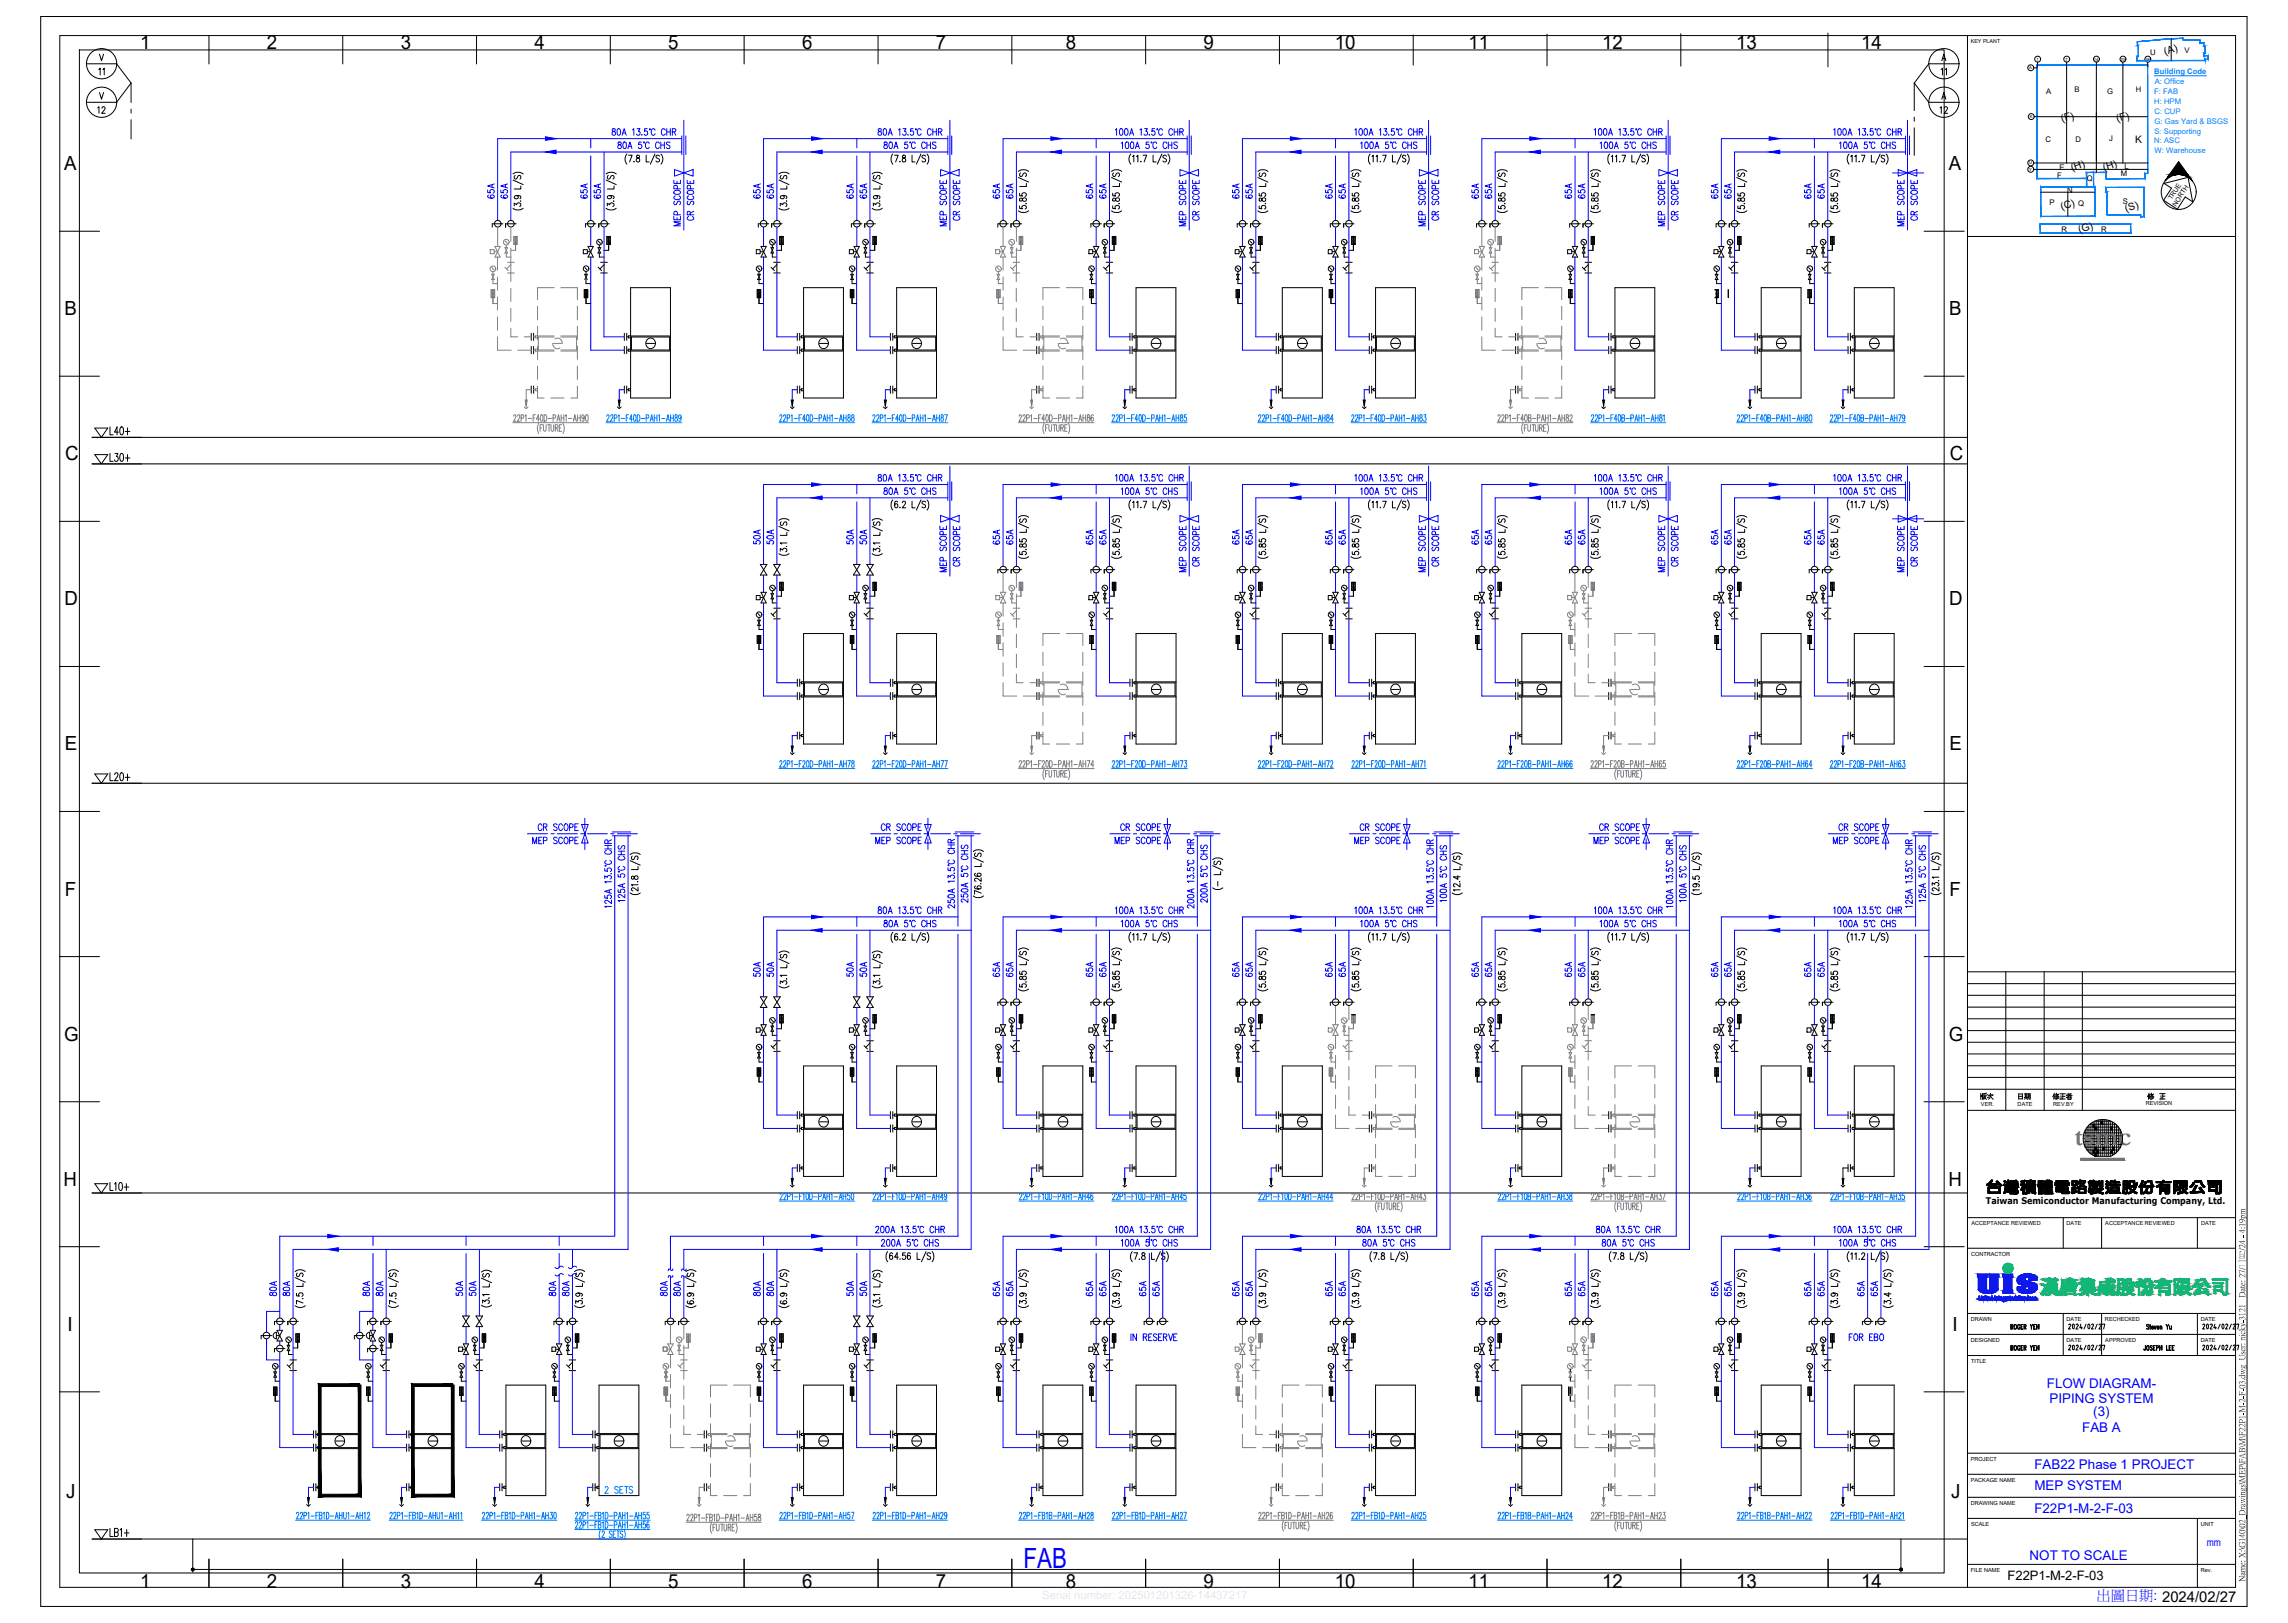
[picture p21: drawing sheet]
<svg xmlns="http://www.w3.org/2000/svg" width="860mm" height="610mm" viewBox="0 0 860 610" stroke-linecap="round" stroke-linejoin="round" font-family="sans-serif">
<defs><g id="words">
<text font-size="13.7" x="740.1" y="415.2">版次</text>
<text font-size="11.9" x="765.2" y="414.5">修正者</text>
<text font-size="10.5" fill="#00f" x="384.7" y="589.2">FAB</text>
<text font-size="10.2" fill="#ff003f" x="779.8" y="430.2">tsmc</text>
<g font-size="7.3">
<text x="52.7" y="18.3">1</text>
<text x="100.3" y="18.3">2</text>
<text x="150.6" y="18.3">3</text>
<text x="200.9" y="18.3">4</text>
<text x="251.2" y="18.3">5</text>
<text x="301.5" y="18.3">6</text>
<text x="351.8" y="18.3">7</text>
<text x="400.7" y="18.3">8</text>
<text x="452.4" y="18.3">9</text>
<text x="501.7" y="18.3">10</text>
<text x="552" y="18.3">11</text>
<text x="602.3" y="18.3">12</text>
<text x="652.7" y="18.3">13</text>
<text x="699.6" y="18.3">14</text>
<text x="24.1" y="63.9">A</text>
<text x="732.6" y="63.9">A</text>
<text x="24.2" y="118.5">B</text>
<text x="732.7" y="118.5">B</text>
<text x="24.4" y="173">C</text>
<text x="733" y="173">C</text>
<text x="24.2" y="227.5">D</text>
<text x="732.7" y="227.5">D</text>
<text x="24.3" y="282">E</text>
<text x="732.9" y="282">E</text>
<text x="24.3" y="336.6">F</text>
<text x="732.9" y="336.6">F</text>
<text x="24.1" y="391.1">G</text>
<text x="732.6" y="391.1">G</text>
<text x="23.8" y="445.6">H</text>
<text x="732.4" y="445.6">H</text>
<text x="25.4" y="500.2">I</text>
<text x="733.9" y="500.2">I</text>
<text x="24.9" y="563">J</text>
<text x="733.5" y="563">J</text>
<text x="52.7" y="596.6">1</text>
<text x="100.3" y="596.6">2</text>
<text x="150.6" y="596.6">3</text>
<text x="200.9" y="596.6">4</text>
<text x="251.2" y="596.6">5</text>
<text x="301.5" y="596.6">6</text>
<text x="351.8" y="596.6">7</text>
<text x="400.7" y="596.6">8</text>
<text x="452.4" y="596.6">9</text>
<text x="501.7" y="596.6">10</text>
<text x="552" y="596.6">11</text>
<text x="602.3" y="596.6">12</text>
<text x="652.7" y="596.6">13</text>
<text x="699.6" y="596.6">14</text>
</g>
<g font-size="6.2" fill="#00f">
<text x="286.8" y="75.8" transform="rotate(-90 286.8 75.8)">65A</text>
<text x="686.9" y="75.8" transform="rotate(-90 686.9 75.8)">65A</text>
<text x="286.8" y="205.7" transform="rotate(-90 286.8 205.7)">50A</text>
<text x="686.9" y="205.7" transform="rotate(-90 686.9 205.7)">65A</text>
<text x="286.8" y="368.3" transform="rotate(-90 286.8 368.3)">50A</text>
<text x="686.9" y="368.3" transform="rotate(-90 686.9 368.3)">65A</text>
<text x="145" y="488.2" transform="rotate(-90 145 488.2)">80A</text>
<text x="251.9" y="488.2" transform="rotate(-90 251.9 488.2)">80A</text>
<text x="286.8" y="488.2" transform="rotate(-90 286.8 488.2)">80A</text>
<text x="686.9" y="488.2" transform="rotate(-90 686.9 488.2)">65A</text>
</g>
<g font-size="6.2">
<text x="40.2" y="174.6">L30+</text>
<text x="40.2" y="294.6">L20+</text>
<text x="40.2" y="578.6">LB1+</text>
</g>
<g font-size="5.7">
<text x="35.6" y="43.7">12</text>
<text x="728.1" y="43.7">12</text>
<text x="757.8" y="414.5">日期</text>
</g>
<g font-size="5.7" fill="#00f">
<text x="186.6" y="75.8" transform="rotate(-90 186.6 75.8)">65A</text>
<text x="191.6" y="75.8" transform="rotate(-90 191.6 75.8)">65A</text>
<text x="221.5" y="75.8" transform="rotate(-90 221.5 75.8)">65A</text>
<text x="226.8" y="75.8" transform="rotate(-90 226.8 75.8)">65A</text>
<text x="291.7" y="75.8" transform="rotate(-90 291.7 75.8)">65A</text>
<text x="321.7" y="75.8" transform="rotate(-90 321.7 75.8)">65A</text>
<text x="326.7" y="75.8" transform="rotate(-90 326.7 75.8)">65A</text>
<text x="376.8" y="75.8" transform="rotate(-90 376.8 75.8)">65A</text>
<text x="381.7" y="75.8" transform="rotate(-90 381.7 75.8)">65A</text>
<text x="411.7" y="75.8" transform="rotate(-90 411.7 75.8)">65A</text>
<text x="416.6" y="75.8" transform="rotate(-90 416.6 75.8)">65A</text>
<text x="466.7" y="75.8" transform="rotate(-90 466.7 75.8)">65A</text>
<text x="471.7" y="75.8" transform="rotate(-90 471.7 75.8)">65A</text>
<text x="501.6" y="75.8" transform="rotate(-90 501.6 75.8)">65A</text>
<text x="506.6" y="75.8" transform="rotate(-90 506.6 75.8)">65A</text>
<text x="556.7" y="75.8" transform="rotate(-90 556.7 75.8)">65A</text>
<text x="561.6" y="75.8" transform="rotate(-90 561.6 75.8)">65A</text>
<text x="591.6" y="75.8" transform="rotate(-90 591.6 75.8)">65A</text>
<text x="596.5" y="75.8" transform="rotate(-90 596.5 75.8)">65A</text>
<text x="646.6" y="75.8" transform="rotate(-90 646.6 75.8)">65A</text>
<text x="651.6" y="75.8" transform="rotate(-90 651.6 75.8)">65A</text>
<text x="681.6" y="75.8" transform="rotate(-90 681.6 75.8)">65A</text>
<text x="261.8" y="84" transform="rotate(-90 261.8 84)">CR SCOPE</text>
<text x="361.6" y="84" transform="rotate(-90 361.6 84)">CR SCOPE</text>
<text x="451.6" y="84" transform="rotate(-90 451.6 84)">CR SCOPE</text>
<text x="721.8" y="84" transform="rotate(-90 721.8 84)">CR SCOPE</text>
<text x="256.8" y="86.1" transform="rotate(-90 256.8 86.1)">MEP SCOPE</text>
<text x="356.7" y="86.1" transform="rotate(-90 356.7 86.1)">MEP SCOPE</text>
<text x="446.6" y="86.1" transform="rotate(-90 446.6 86.1)">MEP SCOPE</text>
<text x="536.6" y="86.1" transform="rotate(-90 536.6 86.1)">MEP SCOPE</text>
<text x="626.5" y="86.1" transform="rotate(-90 626.5 86.1)">MEP SCOPE</text>
<text x="716.5" y="86.1" transform="rotate(-90 716.5 86.1)">MEP SCOPE</text>
<text x="291.7" y="205.7" transform="rotate(-90 291.7 205.7)">50A</text>
<text x="321.7" y="205.7" transform="rotate(-90 321.7 205.7)">50A</text>
<text x="326.7" y="205.7" transform="rotate(-90 326.7 205.7)">50A</text>
<text x="376.8" y="205.7" transform="rotate(-90 376.8 205.7)">65A</text>
<text x="381.7" y="205.7" transform="rotate(-90 381.7 205.7)">65A</text>
<text x="411.7" y="205.7" transform="rotate(-90 411.7 205.7)">65A</text>
<text x="416.6" y="205.7" transform="rotate(-90 416.6 205.7)">65A</text>
<text x="466.7" y="205.7" transform="rotate(-90 466.7 205.7)">65A</text>
<text x="471.7" y="205.7" transform="rotate(-90 471.7 205.7)">65A</text>
<text x="501.6" y="205.7" transform="rotate(-90 501.6 205.7)">65A</text>
<text x="506.6" y="205.7" transform="rotate(-90 506.6 205.7)">65A</text>
<text x="556.7" y="205.7" transform="rotate(-90 556.7 205.7)">65A</text>
<text x="561.6" y="205.7" transform="rotate(-90 561.6 205.7)">65A</text>
<text x="591.6" y="205.7" transform="rotate(-90 591.6 205.7)">65A</text>
<text x="596.5" y="205.7" transform="rotate(-90 596.5 205.7)">65A</text>
<text x="646.6" y="205.7" transform="rotate(-90 646.6 205.7)">65A</text>
<text x="651.6" y="205.7" transform="rotate(-90 651.6 205.7)">65A</text>
<text x="681.6" y="205.7" transform="rotate(-90 681.6 205.7)">65A</text>
<text x="361.6" y="214.1" transform="rotate(-90 361.6 214.1)">CR SCOPE</text>
<text x="451.6" y="214.1" transform="rotate(-90 451.6 214.1)">CR SCOPE</text>
<text x="721.8" y="214.1" transform="rotate(-90 721.8 214.1)">CR SCOPE</text>
<text x="356.7" y="216.3" transform="rotate(-90 356.7 216.3)">MEP SCOPE</text>
<text x="446.6" y="216.3" transform="rotate(-90 446.6 216.3)">MEP SCOPE</text>
<text x="536.6" y="216.3" transform="rotate(-90 536.6 216.3)">MEP SCOPE</text>
<text x="626.5" y="216.3" transform="rotate(-90 626.5 216.3)">MEP SCOPE</text>
<text x="716.5" y="216.3" transform="rotate(-90 716.5 216.3)">MEP SCOPE</text>
<text x="201.1" y="313.3">CR SCOPE</text>
<text x="330.2" y="313.3">CR SCOPE</text>
<text x="420.2" y="313.3">CR SCOPE</text>
<text x="510.1" y="313.3">CR SCOPE</text>
<text x="600.1" y="313.3">CR SCOPE</text>
<text x="690" y="313.3">CR SCOPE</text>
<text x="199" y="318.2">MEP SCOPE</text>
<text x="328.1" y="318.2">MEP SCOPE</text>
<text x="418" y="318.2">MEP SCOPE</text>
<text x="508" y="318.2">MEP SCOPE</text>
<text x="598" y="318.2">MEP SCOPE</text>
<text x="687.9" y="318.2">MEP SCOPE</text>
<text x="291.7" y="368.3" transform="rotate(-90 291.7 368.3)">50A</text>
<text x="321.7" y="368.3" transform="rotate(-90 321.7 368.3)">50A</text>
<text x="326.7" y="368.3" transform="rotate(-90 326.7 368.3)">50A</text>
<text x="376.8" y="368.3" transform="rotate(-90 376.8 368.3)">65A</text>
<text x="381.7" y="368.3" transform="rotate(-90 381.7 368.3)">65A</text>
<text x="411.7" y="368.3" transform="rotate(-90 411.7 368.3)">65A</text>
<text x="416.6" y="368.3" transform="rotate(-90 416.6 368.3)">65A</text>
<text x="466.7" y="368.3" transform="rotate(-90 466.7 368.3)">65A</text>
<text x="471.7" y="368.3" transform="rotate(-90 471.7 368.3)">65A</text>
<text x="501.6" y="368.3" transform="rotate(-90 501.6 368.3)">65A</text>
<text x="506.6" y="368.3" transform="rotate(-90 506.6 368.3)">65A</text>
<text x="556.7" y="368.3" transform="rotate(-90 556.7 368.3)">65A</text>
<text x="561.6" y="368.3" transform="rotate(-90 561.6 368.3)">65A</text>
<text x="591.6" y="368.3" transform="rotate(-90 591.6 368.3)">65A</text>
<text x="596.5" y="368.3" transform="rotate(-90 596.5 368.3)">65A</text>
<text x="646.6" y="368.3" transform="rotate(-90 646.6 368.3)">65A</text>
<text x="651.6" y="368.3" transform="rotate(-90 651.6 368.3)">65A</text>
<text x="681.6" y="368.3" transform="rotate(-90 681.6 368.3)">65A</text>
<text x="104.8" y="488.2" transform="rotate(-90 104.8 488.2)">80A</text>
<text x="109.7" y="488.2" transform="rotate(-90 109.7 488.2)">80A</text>
<text x="139.7" y="488.2" transform="rotate(-90 139.7 488.2)">80A</text>
<text x="175" y="488.2" transform="rotate(-90 175 488.2)">50A</text>
<text x="179.9" y="488.2" transform="rotate(-90 179.9 488.2)">50A</text>
<text x="209.9" y="488.2" transform="rotate(-90 209.9 488.2)">80A</text>
<text x="214.8" y="488.2" transform="rotate(-90 214.8 488.2)">80A</text>
<text x="256.8" y="488.2" transform="rotate(-90 256.8 488.2)">80A</text>
<text x="291.7" y="488.2" transform="rotate(-90 291.7 488.2)">80A</text>
<text x="321.7" y="488.2" transform="rotate(-90 321.7 488.2)">50A</text>
<text x="326.7" y="488.2" transform="rotate(-90 326.7 488.2)">50A</text>
<text x="376.8" y="488.2" transform="rotate(-90 376.8 488.2)">65A</text>
<text x="381.7" y="488.2" transform="rotate(-90 381.7 488.2)">65A</text>
<text x="411.7" y="488.2" transform="rotate(-90 411.7 488.2)">65A</text>
<text x="416.6" y="488.2" transform="rotate(-90 416.6 488.2)">65A</text>
<text x="431.8" y="488.2" transform="rotate(-90 431.8 488.2)">65A</text>
<text x="436.7" y="488.2" transform="rotate(-90 436.7 488.2)">65A</text>
<text x="466.7" y="488.2" transform="rotate(-90 466.7 488.2)">65A</text>
<text x="471.7" y="488.2" transform="rotate(-90 471.7 488.2)">65A</text>
<text x="501.6" y="488.2" transform="rotate(-90 501.6 488.2)">65A</text>
<text x="506.6" y="488.2" transform="rotate(-90 506.6 488.2)">65A</text>
<text x="556.7" y="488.2" transform="rotate(-90 556.7 488.2)">65A</text>
<text x="561.6" y="488.2" transform="rotate(-90 561.6 488.2)">65A</text>
<text x="591.6" y="488.2" transform="rotate(-90 591.6 488.2)">65A</text>
<text x="596.5" y="488.2" transform="rotate(-90 596.5 488.2)">65A</text>
<text x="646.6" y="488.2" transform="rotate(-90 646.6 488.2)">65A</text>
<text x="651.6" y="488.2" transform="rotate(-90 651.6 488.2)">65A</text>
<text x="681.6" y="488.2" transform="rotate(-90 681.6 488.2)">65A</text>
<text x="701.7" y="488.2" transform="rotate(-90 701.7 488.2)">65A</text>
<text x="706.6" y="488.2" transform="rotate(-90 706.6 488.2)">65A</text>
<text x="693.9" y="505.2">FOR EBO</text>
</g>
<text font-size="5.7" fill="#007fff" x="226.1" y="562.3">2 SETS</text>
<text font-size="5.4" fill="#00f" x="788.1" y="601.4">出圖日期: 2024/02/27</text>
<g font-size="5.3">
<text x="40.2" y="29.3" transform="rotate(-90 40.2 29.3)">11</text>
<text x="732.7" y="29.3" transform="rotate(-90 732.7 29.3)">11</text>
</g>
<g font-size="5" fill="#00f">
<text x="769.4" y="521.5">FLOW DIAGRAM-</text>
<text x="770.4" y="527.1">PIPING SYSTEM</text>
<text x="786.9" y="532.2">(3)</text>
<text x="782.7" y="538.2">FAB A</text>
<text x="764.7" y="551.9">FAB22 Phase 1 PROJECT</text>
<text x="764.7" y="559.9">MEP SYSTEM</text>
<text x="764.7" y="568.5">F22P1-M-2-F-03</text>
<text x="763" y="586.5">NOT TO SCALE</text>
</g>
<text font-size="4.9" x="754.6" y="593.6">F22P1-M-2-F-03</text>
<text font-size="4" fill="#00f" x="829.6" y="581.2">mm</text>
<g font-size="3.9">
<text x="813.9" y="20.8" transform="rotate(-18 813.9 20.8)">(A)</text>
<text x="775.1" y="46" transform="rotate(-17 775.1 46)">(F)</text>
<text x="796" y="46" transform="rotate(-17 796 46)">(F)</text>
<text x="802.6" y="53.6">K</text>
<text x="778.9" y="64.4" transform="rotate(-18 778.9 64.4)">(H)</text>
<text x="791" y="64.4" transform="rotate(-18 791 64.4)">(H)</text>
<text x="775.1" y="78.9" transform="rotate(-18 775.1 78.9)">(C)</text>
<text x="799.3" y="79.7" transform="rotate(-18 799.3 79.7)">(S)</text>
<text x="781.7" y="87.7" transform="rotate(-18 781.7 87.7)">(G)</text>
</g>
<g font-size="3.5" fill="#00f">
<text x="250.1" y="478.7">~</text>
<text x="255.1" y="478.7">~</text>
<text x="250.1" y="481.2">~</text>
<text x="255.1" y="481.2">~</text>
</g>
<text font-size="3.4" x="746.5" y="452.6">Taiwan Semiconductor Manufacturing Company, Ltd.</text>
<g font-size="2.9">
<text x="808.3" y="20.5">U</text>
<text x="821.1" y="19.8">V</text>
<text x="769.2" y="35.3">A</text>
<text x="779.8" y="34.6">B</text>
<text x="792" y="35.2">G</text>
<text x="802.9" y="34.4">H</text>
<text x="768.9" y="53.4">C</text>
<text x="780.2" y="53.2">D</text>
<text x="792.8" y="52.9">J</text>
<text x="774.2" y="63.7">E</text>
<text x="798.6" y="63.4">L</text>
<text x="773.2" y="66.8">F</text>
<text x="784.4" y="68.2">Q</text>
<text x="797.2" y="66.3">M</text>
<text x="770.4" y="77.2">P</text>
<text x="777" y="72.4">N</text>
<text x="781.2" y="77.3">Q</text>
<text x="797.9" y="76.7">S</text>
<text x="774.9" y="87.2">R</text>
<text x="789.8" y="87.2">R</text>
</g>
<g font-size="2.9" fill="#007fff">
<text x="809.8" y="27.9">Building Code</text>
<text x="809.8" y="35.3">F: FAB</text>
<text x="810" y="31.6">A: Office</text>
<text x="809.8" y="39">H: HPM</text>
<text x="809.9" y="42.7">C: CUP</text>
<text x="809.9" y="46.5">G: Gas Yard &amp; BSGS</text>
<text x="809.8" y="53.9">N: ASC</text>
<text x="809.9" y="50.2">S: Supporting</text>
<text x="809.9" y="57.6">W: Warehouse</text>
</g>
<g font-size="2.5">
<text x="816.4" y="75.3" transform="rotate(-57 816.4 75.3)">TRUE</text>
<text x="818.1" y="77.7" transform="rotate(-57 818.1 77.7)">NORTH</text>
</g>
<g font-size="2.1">
<text x="744.7" y="415.7">VER.</text>
<text x="758.4" y="415.7">DATE</text>
<text x="771.8" y="415.7">REV.BY</text>
<text x="806.6" y="415.3">REVISION</text>
<text x="741" y="460.5">ACCEPTANCE REVIEWED</text>
<text x="776.9" y="460.5">DATE</text>
<text x="791.4" y="460.5">ACCEPTANCE REVIEWED</text>
<text x="827.4" y="460.5">DATE</text>
<text x="740.9" y="472">CONTRACTOR</text>
<text x="740.9" y="496.5">DRAWN</text>
<text x="776.9" y="496.5">DATE</text>
<text x="791.3" y="496.5">RECHECKED</text>
<text x="827.3" y="496.5">DATE</text>
<text x="740.9" y="504.5">DESIGNED</text>
<text x="776.9" y="504.5">DATE</text>
<text x="791.4" y="504.5">APPROVED</text>
<text x="827.3" y="504.5">DATE</text>
<text x="741" y="512.4">TITLE</text>
<text x="740.9" y="549.1">PROJECT</text>
<text x="740.9" y="557.1">PACKAGE NAME</text>
<text x="740.9" y="565.7">DRAWING NAME</text>
<text x="740.9" y="573.6">SCALE</text>
<text x="827.3" y="573.6">UNIT</text>
<text x="740.9" y="590.8">FILE NAME</text>
<text x="827.3" y="590.8">Rev.</text>
</g>
<text font-size="2" x="740.9" y="16.2">KEY PLANT</text>
<g font-size="1.6">
<text x="765.5" y="22.8">1</text>
<text x="776.4" y="22.8">7</text>
<text x="787.1" y="22.8">14</text>
<text x="797.1" y="22.8">20</text>
<text x="806.4" y="22.8">26</text>
<text x="762.8" y="26.1">A</text>
<text x="763" y="44.4">K</text>
<text x="762.8" y="61.8">U</text>
<text x="762.8" y="64.2">Y</text>
</g>
</g></defs>
<g fill="none" stroke="#000" stroke-width=".38">
<path d="M15.3 6.2h829.4v597.5h-829.4zM22.5 13.4h817.9v583.2h-817.9zM29.8 18.8h701v572.4h-701zM78.5 13.6v10.4M128.8 13.6v10.4M179.1 13.6v10.4M229.4 13.6v10.4M279.7 13.6v10.4M330.1 13.6v10.4M380.4 13.6v10.4M430.7 13.6v10.4M480.9 13.6v10.4"/>
<path d="M531.2 13.1v11.4M581.5 12.8v11.9M631.8 12.7v12.2M687.1 12.4v12.7M739.6 13.4v583.2M816.2 14.6v8.2M32.4 24h11.4l5.5 7.2M37.4 20.4l.8 2.4 .7-2.4M37.4 34.8l.8 2.5 .7-2.5M49.3 31.2l-5.5 7.3h-11.4M49.3 31.2v7.3M719.6 31.2l5.4 7.3h11.4"/>
<path d="M719.6 31.2v10.4M729.9 37.3l.8-2.5 .8 2.5M729.9 22.8l.8-2.4 .8 2.4M730.3 36.4h.9M730.3 22h.9M736.4 24h-11.4l-5.4 7.2M764.5 25.5h1.2M765.9 23.3v1.9M776.9 23.3v38M788 23.3v41.5M798 23.3v38M807.3 23.3v1.9"/>
<path d="M49.3 41v1.5M49.3 45v7.2M235.6 57.9a2.91 2.91 0 0 0 0 3.8M236.3 58.3h1.3l-.9 2.6M239.3 58.5v.7a.94 .94 0 0 1 1.1 .5 .94 .94 0 0 1-.4 1.2 .81 .81 0 0 1-.9-.9 .81 .81 0 0 1 1-.7l.3-.6a.67 .67 0 0 0-1.1-.2zM242.9 58.3v2.6h1.1M246.2 57.9l-1.7 3.8M247.9 58.7l-.4-.4-.9 .4 .2 .6 1 .6-.1 .8-.6 .2-.5-.4M248.5 57.9a2.91 2.91 0 0 1 0 3.8M335.6 57.9a3.1 3.1 0 0 0 0 3.8M336.3 58.3h1.3l-.9 2.6M339.3 58.5v.7a.94 .94 0 0 1 1 .6 .94 .94 0 0 1-.3 1.1 .81 .81 0 0 1-.9-.9 .81 .81 0 0 1 1-.7l.2-.8z"/>
<path d="M342.8 58.3v2.6h1.2M346.2 57.9l-1.7 3.8M347.9 58.7l-.5-.4-.8 .4v.5l1.3 .9-.2 .6-.7 .2-.4-.4M348.5 57.9a3.1 3.1 0 0 1 0 3.8M425.1 57.9a2.91 2.91 0 0 0 0 3.8M425.7 58.8l.5-.5v2.6M427.2 58.8l.5-.5v2.6M429.7 58.3h1.3l-.9 2.6M433.5 58.3v2.6h1.1M436.8 57.9l-1.8 3.8M438.5 58.7l-.5-.4-.9 .4 .2 .6 1.1 .6-.1 .8-.7 .2-.5-.4M439 57.9a2.91 2.91 0 0 1 0 3.8"/>
<path d="M515 57.9a3.1 3.1 0 0 0 0 3.8M515.7 58.8l.5-.5v2.6M517.3 58.8l.4-.5v2.6M519.7 58.3h1.4l-1 2.6M523.4 58.3v2.6h1.2M526.8 57.9l-1.7 3.8M528.4 58.7l-.4-.4-.8 .4v.5l1.2 .9v.4l-.4 .4-.8-.4M529 57.9a2.91 2.91 0 0 1 0 3.8M605 57.9a3.1 3.1 0 0 0 0 3.8M605.7 58.8l.5-.5v2.6M607.3 58.8l.4-.5v2.6M609.7 58.3h1.4l-1 2.6"/>
<path d="M613.4 58.3v2.6h1.2M616.8 57.9l-1.7 3.8M618.5 58.7l-.5-.4-.8 .4v.5l1.3 .9-.2 .6-.7 .2-.4-.4M619.1 57.9a3.1 3.1 0 0 1 0 3.8M695.1 57.9a2.91 2.91 0 0 0 0 3.8M695.7 58.8l.5-.5v2.6M697.2 58.8l.5-.5v2.6M699.7 58.3h1.3l-.9 2.6M703.5 58.3v2.6h1.1M706.8 57.9l-1.8 3.8M708.5 58.7l-.5-.4-.7 .2-.2 .5 1.3 .9 .1 .6-.5 .4-.9-.4M709 57.9a2.91 2.91 0 0 1 0 3.8"/>
<path d="M719.6 44v1.6M719.6 48v10.4M764.7 43.9h42.6M192.8 78.3a3.1 3.1 0 0 0 3.9 0M192.8 65.4a3.1 3.1 0 0 1 3.9 0M192.8 67.7l3.9 1.7M193.3 77.4v-1l.9 .5a.73 .73 0 0 1 1.2-.6 .73 .73 0 0 1-.1 1.3M193.7 65.9l-.4 .6 .1 .6 .7 .1 .7-1.1 .7-.2 .3 .6-.3 .8M194.1 73.5l.7 .3a.68 .68 0 0 1-.8 .9 .68 .68 0 0 1-.3-1.1l.4-.1a1.22 1.22 0 0 1 1.7 .6l-.3 .5M195.7 75.5l-.1 .1M195.8 69.9v1.1h-2.5M227.8 78.3a3.1 3.1 0 0 0 3.8 0"/>
<path d="M227.8 65.4a3.1 3.1 0 0 1 3.8 0M227.8 67.7l3.8 1.7M228.3 77.4v-1l.9 .5a.73 .73 0 0 1 1.1-.6 .73 .73 0 0 1 0 1.3M228.7 65.9l-.4 .6 .4 .8 .4-.1 1-1.3 .6 .2 .1 .7-.4 .5M229.1 73.5l.6 .3a.67 .67 0 0 1-.7 .9 .67 .67 0 0 1-.3-1.1l.4-.1a1.21 1.21 0 0 1 1.7 .8l-.4 .3M230.7 75.5l-.1 .1M230.8 69.9v1.1h-2.5M238.3 60.6l.1 .1M292.8 78.3a3.2 3.2 0 0 0 3.8 0M292.8 65.4a3.2 3.2 0 0 1 3.8 0M292.8 67.7l3.8 1.7M293.3 77.4v-1l1 .5a.73 .73 0 0 1 1.1-.6 .73 .73 0 0 1-.1 1.3"/>
<path d="M293.7 65.9l-.4 .6 .1 .6 .7 .1 .6-1.1 .8-.2 .3 .6-.3 .8M294.1 73.5l.6 .3a.66 .66 0 0 1-.2 .8 .66 .66 0 0 1-.9-.1 .66 .66 0 0 1 .1-.9l.4-.1a1.22 1.22 0 0 1 1.7 .6l-.3 .5M295.7 75.5l-.1 .1M295.8 69.9v1.1h-2.5M327.9 78.3a3.1 3.1 0 0 0 3.8 0M327.9 65.4a3.1 3.1 0 0 1 3.8 0M327.9 67.7l3.8 1.7M328.3 77.4v-1l.9 .5a.73 .73 0 0 1 1.2-.6 .73 .73 0 0 1-.1 1.3M328.7 65.9l-.4 .6 .1 .6 .7 .1 .7-1.1 .7-.2 .3 .6-.3 .8M329.1 73.5l.7 .3a.68 .68 0 0 1-.8 .9 .68 .68 0 0 1-.3-1.1l.4-.1a1.22 1.22 0 0 1 1.7 .6l-.3 .5M330.7 75.5l-.1 .1M330.8 69.9v1.1h-2.5"/>
<path d="M338.3 60.6l.1 .1M382.8 79.2a3.1 3.1 0 0 0 3.9 0M382.8 64.4a3.1 3.1 0 0 1 3.9 0M382.8 66.7l3.9 1.7M383.3 77.4v.9l1.1 .2a.78 .78 0 0 1 0-1.1 .78 .78 0 0 1 1.1 0 .78 .78 0 0 1 .1 1.1h-.3M383.3 72.6v1l1.1 .1a.78 .78 0 0 1 0-1.1 .78 .78 0 0 1 1.1 0 .78 .78 0 0 1 .1 1.1l-.3 .1M383.4 74.5a.67 .67 0 0 0 .3 1.1l.4-.1a.94 .94 0 0 1 .6-1 .94 .94 0 0 1 1.1 .3 .81 .81 0 0 1-.8 .9 .81 .81 0 0 1-.8-1zM383.7 65l-.4 .5 .4 .8h.4l1-1.3 .6 .2 .1 .7-.4 .4M385.7 76.4l-.1 .2M385.8 68.9v1.2h-2.5M417.8 79.2a3.1 3.1 0 0 0 3.8 0M417.8 64.4a3.1 3.1 0 0 1 3.8 0"/>
<path d="M417.8 66.7l3.8 1.7M418.3 77.4v.9l1.1 .2a.78 .78 0 0 1 0-1.1 .78 .78 0 0 1 1.1 0 .78 .78 0 0 1 .1 1.1h-.3M418.3 72.6v1l1.1 .1a.78 .78 0 0 1 0-1.1 .78 .78 0 0 1 1.1 0 .78 .78 0 0 1 .1 1.1l-.3 .1M418.4 74.5a.67 .67 0 0 0 .3 1.1l.5-.1a.85 .85 0 0 1 .6-1.2 .85 .85 0 0 1 1 .9 .9 .9 0 0 1-1.1 .4 .9 .9 0 0 1-.5-1.1zM418.7 65l-.4 .5 .1 .6 .8 .2 .5-1.1 .7-.2 .4 .5-.4 .8M420.7 76.4l-.1 .2M420.8 68.9v1.2h-2.5M428.9 60.6v.1M472.8 79.2a3.1 3.1 0 0 0 3.8 0M472.8 64.4a3.1 3.1 0 0 1 3.8 0M472.8 66.7l3.8 1.7M473.3 77.4v.9l1 .2a.78 .78 0 0 1 .1-1.1 .78 .78 0 0 1 1.1 0 .78 .78 0 0 1 .1 1.1h-.3"/>
<path d="M473.3 72.6v1l1 .1a.78 .78 0 0 1 .1-1.1 .78 .78 0 0 1 1.1 0 .78 .78 0 0 1 .1 1.1l-.3 .1M473.4 74.5v1h.8a.85 .85 0 0 1 .6-1.2 .85 .85 0 0 1 1 .9 .9 .9 0 0 1-1.1 .4 .9 .9 0 0 1-.5-1.1zM473.6 65l-.3 .5 .3 .8 .7-.2 .4-.9 .4-.2 .6 .2 .1 .7-.4 .4M475.7 76.4l-.1 .2M475.8 68.9v1.2h-2.5M507.8 79.2a3.1 3.1 0 0 0 3.8 0M507.8 64.4a3.1 3.1 0 0 1 3.8 0M507.8 66.7l3.8 1.7M508.3 77.4v.9l1.1 .2a.75 .75 0 0 1 0-1.1 .75 .75 0 0 1 1.1 0 .75 .75 0 0 1-.2 1.1M508.3 72.6v1l1.1 .1a.75 .75 0 0 1 0-1.1 .75 .75 0 0 1 1.1 .1 .75 .75 0 0 1-.2 1.1M508.4 74.5v1h.7a.9 .9 0 0 1 .6-1 .9 .9 0 0 1 1.1 .3 .79 .79 0 0 1-.8 .9 .79 .79 0 0 1-.7-1zM508.6 65l-.3 .5 .3 .8 .7-.2 .4-.9 .4-.2 .6 .2 .1 .7-.4 .4"/>
<path d="M510.7 76.4l-.2 .2M510.8 68.9v1.2h-2.5M518.9 60.6l.1 .1M562.8 79.2a3.2 3.2 0 0 0 3.8 0M562.8 64.4a3.2 3.2 0 0 1 3.8 0M562.8 66.7l3.8 1.7M563.3 77.4v.9l1.1 .2a.75 .75 0 0 1 0-1.1 .75 .75 0 0 1 1.1 0 .75 .75 0 0 1-.2 1.1M563.3 72.6v1l1.1 .1a.75 .75 0 0 1 0-1.1 .75 .75 0 0 1 1.1 .1 .75 .75 0 0 1-.2 1.1M563.4 74.5v1h.7a.9 .9 0 0 1 .6-1 .9 .9 0 0 1 1.1 .3 .79 .79 0 0 1-.9 .9 .79 .79 0 0 1-.6-1zM563.6 65l-.3 .5 .3 .8h.5l.6-1.1 .4-.2h.4l.3 .5-.3 .8M565.7 76.4l-.2 .2M565.8 68.9v1.2h-2.5"/>
<path d="M597.9 79.2a3.1 3.1 0 0 0 3.8 0M597.9 64.4a3.1 3.1 0 0 1 3.8 0M597.9 66.7l3.8 1.7M598.3 77.4v.9l1.1 .2a.75 .75 0 0 1 0-1.1 .75 .75 0 0 1 1.1 0 .75 .75 0 0 1-.2 1.1M598.3 72.6v1l1.1 .1a.75 .75 0 0 1 0-1.1 .75 .75 0 0 1 1.1 .1 .75 .75 0 0 1-.2 1.1M598.4 74.5a.67 .67 0 0 0 .3 1.1l.4-.1a.9 .9 0 0 1 .6-1 .9 .9 0 0 1 1.1 .3 .79 .79 0 0 1-.9 .9 .79 .79 0 0 1-.7-1zM598.7 65l-.4 .5 .4 .8 .5-.2 .6-1 .9 .1 .1 .7-.3 .4M600.7 76.4l-.1 .2M600.8 68.9v1.2h-2.5M608.8 60.6l.2 .1M652.8 79.2a3.1 3.1 0 0 0 3.9 0M652.8 64.4a3.1 3.1 0 0 1 3.9 0"/>
<path d="M652.8 66.7l3.9 1.7M653.3 77.4v.9l1.1 .2a.78 .78 0 0 1 0-1.1 .78 .78 0 0 1 1.1 0 .78 .78 0 0 1 .1 1.1h-.3M653.3 72.6v1l1.1 .1a.78 .78 0 0 1 0-1.1 .78 .78 0 0 1 1.1 0 .78 .78 0 0 1 .1 1.1l-.3 .1M653.4 74.5a.67 .67 0 0 0 .3 1.1l.4-.1a.94 .94 0 0 1 .6-1 .94 .94 0 0 1 1.1 .3 .81 .81 0 0 1-.8 .9 .81 .81 0 0 1-.8-1zM653.7 65l-.4 .5 .4 .8h.4l1-1.3h.3l.4 .5-.4 .8M655.7 76.4l-.1 .2M655.8 68.9v1.2h-2.5M687.8 79.2a3.1 3.1 0 0 0 3.8 0M687.8 64.4a3.1 3.1 0 0 1 3.8 0M687.8 66.7l3.8 1.7M688.3 77.4v.9l1.1 .2a.78 .78 0 0 1 0-1.1 .78 .78 0 0 1 1.1 0 .78 .78 0 0 1 .1 1.1h-.3M688.3 72.6v1l1.1 .1a.78 .78 0 0 1 0-1.1 .78 .78 0 0 1 1.1 0 .78 .78 0 0 1 .1 1.1l-.3 .1"/>
<path d="M688.4 74.5a.67 .67 0 0 0 .3 1.1l.4-.1a.94 .94 0 0 1 .6-1 .94 .94 0 0 1 1.1 .3 .81 .81 0 0 1-.9 .9 .81 .81 0 0 1-.7-1zM688.7 65l-.4 .5 .4 .8h.4l1-1.3h.3l.4 .5-.4 .8M690.7 76.4l-.1 .2M690.8 68.9v1.2h-2.5M698.9 60.6v.1M764.5 61.2h42.8M764.5 63.7h42.8M767.1 72.2h20.4M777.3 72.2v9.1M813.5 68.9l9-2.3 1.7 9.3-2.8-1.9-2.9 4.6-5.2-3.3 3-4.6zM813.9 68l5.1-7.2 5.1 7.2M22.3 86.9h15.1"/>
<path d="M189 84.1h-4v1.3M194.1 84.1h-4v1.3M219.3 93.8h1.5v1.5h-1.5zM220.8 94.6h1.3M221 92.6h2l-2 4h2zM224 84.1h-3.9v1.3M224.8 93.1h1l-1 2h1zM224.9 90.6l.8 .9M225.3 95.1v1.5h1.7M225.3 92.1v1M225.8 98.6h2.5M227.1 98.6v4"/>
<path d="M227.1 99.5l-1.6 1.6M228.2 88.9h1.2v3h-1.2zM228.5 89.3h.5M228.5 90.3h.5M228.5 90.8h.5M228.5 89.8h.5M228.8 91.9v2.2h-1.8M228.8 89.1v2.1M229 84.1h-3.9l-.1 1.3M284.3 93.8h1.5v1.5h-1.5zM285.8 94.6h1.2M286.1 92.6h1.9l-1.9 4h1.9z"/>
<path d="M289 84.1h-3.9v1.3M289.8 93.1h1l-1 2h1zM289.8 90.6l1 .9M290.3 95.1v1.5h1.7M290.3 92.1v1M290.8 98.6h2.5M292 98.6v4M292 99.5l-1.6 1.6M293.1 88.9h1.3v3h-1.3zM293.5 89.3h.5M293.5 90.3h.5M293.5 90.8h.5"/>
<path d="M293.5 89.8h.5M293.8 91.9v2.2h-1.8M293.8 89.1v2.1M294 84.1h-3.9v1.3M319.3 93.8h1.5v1.5h-1.5zM320.8 94.6h1.3M321.1 92.6h1.9l-1.9 4h1.9zM324 84.1h-4v1.3M324.8 93.1h1l-1 2h1zM324.9 90.6l.9 .9M325.3 95.1v1.5h1.7M325.3 92.1v1"/>
<path d="M325.8 98.6h2.5M327 98.6v4M327 99.5l-1.6 1.6M328.2 88.9h1.2v3h-1.2zM328.5 89.3h.6M328.5 90.3h.6M328.5 90.8h.6M328.5 89.8h.6M328.8 91.9v2.2h-1.8M328.8 89.1v2.1M329.1 84.1h-4v1.3M379 84.1h-3.9v1.3"/>
<path d="M384 84.1h-4v1.3M409.3 93.8h1.5v1.5h-1.5zM410.8 94.6h1.3M411 92.6h2.1l-2.1 4h2.1zM414 84.1h-3.9v1.3M414.8 93.1h1l-1 2h1zM414.8 90.6l.9 .9M415 84.1v1.3M415.3 95.1v1.5h1.7M415.3 92.1v1M415.8 98.6h2.5M417.1 98.6v4"/>
<path d="M417.1 99.5l-1.6 1.6M418.1 88.9h1.3v3h-1.3zM418.5 89.3h.5M418.5 90.3h.5M418.5 90.8h.5M418.5 89.8h.5M418.8 91.9v2.2h-1.8M418.8 89.1v2.1M419 84.1h-3.9v1.3M464.3 93.8h1.5v1.5h-1.5zM465.8 94.6h1.2M466 92.6h2.1l-2.1 4h2.1z"/>
<path d="M469 84.1h-3.9v1.3M469.8 93.1h1l-1 2h1zM469.8 90.6l.9 .9M470.3 95.1v1.5h1.8M470.3 92.1v1M470.9 98.6h2.4M472.1 98.6v4M472.1 99.5l-1.6 1.6M473.1 88.9h1.3v3h-1.3zM473.5 89.3h.5M473.5 90.3h.5M473.5 90.8h.5"/>
<path d="M473.5 89.8h.5M473.8 91.9v2.2h-1.7M473.8 89.1v2.1M474 84.1h-3.9v1.3M499.3 93.8h1.5v1.5h-1.5zM500.8 94.6h1.2M501 92.6h2l-2 4h2zM504 84.1h-3.9v1.3M504.8 93.1h1l-1 2h1zM504.8 90.6l1 .9M505.3 95.1v1.5h1.7M505.3 92.1v1"/>
<path d="M505.8 98.6h2.5M507 98.6v4M507 99.5l-1.5 1.6M508.1 88.9h1.3v3h-1.3zM508.5 89.3h.5M508.5 90.3h.5M508.5 90.8h.5M508.5 89.8h.5M508.8 91.9v2.2h-1.8M508.8 89.1v2.1M509 84.1h-3.9v1.3M559 84.1h-3.9v1.3"/>
<path d="M564 84.1h-3.9v1.3M589.3 93.8h1.5v1.5h-1.5zM590.8 94.6h1.2M591.1 92.6h1.9l-1.9 4h1.9zM594 84.1h-4v1.3M594.8 93.1h1l-1 2h1zM594.8 90.6l1 .9M595.3 95.1v1.5h1.7M595.3 92.1v1M595.8 98.6h2.5M597 98.6v4M597 99.5l-1.6 1.6"/>
<path d="M598.2 88.9h1.2v3h-1.2zM598.6 89.3h.4M598.6 90.3h.4M598.6 90.8h.4M598.6 89.8h.4M598.8 91.9v2.2h-1.8M598.8 89.1v2.1M599 84.1h-3.9v1.3M644.3 93.8h1.5v1.5h-1.5zM645.8 94.6h1.3M646 92.6h2l-2 4h2zM649 84.1h-3.9v1.3"/>
<path d="M649.8 93.1h1l-1 2h1zM649.9 90.6l.8 .9M650.3 95.1v1.5h1.7M650.3 92.1v1M650.8 98.6h2.5M652 98.6v4M652 99.5l-1.5 1.6M653.2 88.9h1.2v3h-1.2zM653.5 89.3h.6M653.5 90.3h.6M653.5 90.8h.6M653.5 89.8h.6"/>
<path d="M653.8 89.1v2.1M653.8 91.9v2.2h-1.8M654.1 84.1h-4.1v1.3M679.3 93.8h1.5v1.5h-1.5zM680.8 94.6h1.3M681 92.6h2.1l-2.1 4h2.1zM684 84.1h-3.9v1.3M684.8 93.1h1l-1 2h1zM684.8 90.6l.9 .9M685 84.1v1.3M685.3 92.1v1M685.3 95.1v1.5h1.7"/>
<path d="M685.8 98.6h2.5M687.1 98.6v4M687.1 99.5l-1.6 1.6M688.1 88.9h1.3v3h-1.3zM688.5 89.3h.5M688.5 90.3h.5M688.5 90.8h.5M688.5 89.8h.5M688.8 89.1v2.1M688.8 91.9v2.2h-1.8M689 84.1h-3.9v1.3M723.3 86.9h15.1"/>
<path d="M739.6 88.9h100.8M219.6 108.9h1.3v3h-1.3zM219.8 105.1l1-2h-1l1 2M219.8 100.6l.9 .9M220 109.3h.5M220 110.3h.5M220 110.8h.5M220 109.8h.5M220.3 105.1v1.5h1.8M220.3 111.9v2.2h1.8M220.3 102.1v1M220.3 109.1v2.1"/>
<path d="M224.9 100.4l1.2 1.3M225.8 102.6h2.5M237 108.1h15v41.5h-15zM284.7 108.9h1.2v3h-1.2zM284.8 103.1h1l-1 2h1zM284.9 100.6l.9 .9M285.1 109.3h.5M285.1 110.3h.5M285.1 110.8h.5M285.1 109.8h.5M285.3 105.1v1.5h1.7M285.3 111.9v2.2h1.7"/>
<path d="M285.3 102.1v1M285.3 109.1v2.1M289.8 100.4l1.3 1.3M290.8 102.6h2.5M302.1 108.1h15v41.5h-15zM319.7 108.9h1.2v3h-1.2zM319.8 103.1h1l-1 2h1zM319.8 100.6l.9 .9M320 109.3h.5M320 110.3h.5M320 110.8h.5M320 109.8h.5"/>
<path d="M320.3 105.1v1.5h1.7M320.3 111.9v2.2h1.7M320.3 102.1v1M320.3 109.1v2.1M324.8 100.4l1.3 1.3M325.8 102.6h2.5M337.1 108.1h14.9v41.5h-14.9zM409.6 108.9h1.3v3h-1.3zM409.8 103.1h1l-1 2h1zM409.8 100.6l1 .9M410 109.3h.5M410 110.3h.5"/>
<path d="M410 110.8h.5M410 109.8h.5M410.3 105.1v1.5h1.8M410.3 111.9v2.2h1.8M410.3 102.1v1M410.3 109.1v2.1M414.8 100.4l1.3 1.3M415.8 102.6h2.5M427 108.1h15v41.5h-15zM464.7 108.9h1.2v3h-1.2zM464.8 103.1h1l-1 2h1zM464.8 100.6l1 .9"/>
<path d="M465.1 109.3h.4M465.1 110.3h.4M465.1 110.8h.4M465.1 109.8h.4M465.3 105.1v1.5h1.7M465.3 111.9v2.2h1.7M465.3 102.1v1M465.3 109.1v2.1M469.8 100.4l1.3 1.3M470.9 102.6h2.4M482 108.1h15.1v41.5h-15.1zM499.7 108.9h1.3v3h-1.3z"/>
<path d="M499.8 103.1h1l-1 2h1zM499.8 100.6l1 .9M500.1 109.3h.5M500.1 110.3h.5M500.1 110.8h.5M500.1 109.8h.5M500.3 105.1v1.5h1.7M500.3 111.9v2.2h1.7M500.3 102.1v1M500.3 109.1v2.1M504.8 100.4l1.3 1.3M505.8 102.6h2.5"/>
<path d="M517.1 108.1h15v41.5h-15zM589.7 108.9h1.2v3h-1.2zM589.8 103.1h1l-1 2h1zM589.9 100.6l.8 .9M590 109.3h.6M590 110.3h.6M590 110.8h.6M590 109.8h.6M590.3 105.1v1.5h1.7M590.3 111.9v2.2h1.7M590.3 102.1v1M590.3 109.1v2.1"/>
<path d="M594.8 100.4l1.3 1.3M595.8 102.6h2.5M607.1 108.1h14.9v41.5h-14.9zM644.7 108.9h1.2v3h-1.2M644.8 103.1h1l-1 2h1zM644.8 100.6l.9 .9M645 109.3h.5M645 110.3h.5M645 110.8h.5M645 109.8h.5M645.3 105.1v1.5h1.8M645.3 111.9v2.2h1.8"/>
<path d="M645.3 102.1v1M645.3 109.1v2.1M649.7 108.9v3M649.9 100.4l1.2 1.3M650.8 102.6h2.5M662.1 108.1h14.9v41.5h-14.9zM679.6 108.9h1.3v3h-1.3zM679.8 103.1h1l-1 2h1zM679.8 100.6l1 .9M680 109.3h.5M680 110.3h.5M680 110.8h.5"/>
<path d="M680 109.8h.5M680.3 102.1v1M680.3 105.1v1.5h1.8M680.3 109.1v2.1M680.3 111.9v2.2h1.8M684.8 100.4l1.3 1.3M685.8 102.6h2.5M697 108.1h15v41.5h-15zM199.7 125.3v2.6M199.7 130.2v2.7M200.6 125.3v2.6M200.6 130.2v2.7"/>
<path d="M234.7 125.3v2.6M234.7 130.2v2.7M235.6 131.6h.7M235.6 126.6h.7M235.6 125.3v2.6M235.6 130.2v2.7M237 131.2h-.7v.8l15.7-.1M237 126.3h15M237 126.2h-.7v.8h.7M237.4 126.7h14.3v4.8h-14.3zM243 129.1h3.1M243.3 127.6a1.87 1.87 0 0 1 2.6 .1 1.87 1.87 0 0 1 0 2.6 1.87 1.87 0 0 1-2.6 .1l-.5-1.4z"/>
<path d="M299.7 125.3v2.6M299.7 130.2v2.7M300.6 131.6h.7M300.6 126.6h.7M300.6 125.3v2.6M300.6 130.2v2.7M302.1 131.2h-.8v.8l15.8-.1M302.1 126.3h15M302.1 126.2h-.8v.8h.8M302.4 126.7h14.3v4.8h-14.3zM308 129.1h3.1M308.3 127.6a1.87 1.87 0 0 1 2.6 .1 1.87 1.87 0 0 1 0 2.6 1.87 1.87 0 0 1-2.6 .1l-.5-1.4z"/>
<path d="M334.7 125.3v2.6M334.7 130.2v2.7M335.6 131.6h.7M335.6 126.6h.7M335.6 125.3v2.6M335.6 130.2v2.7M337.1 131.2h-.8v.8l15.7-.1M337.1 126.3h14.9M337.1 126.2h-.8v.8h.8M337.4 126.7h14.3v4.8h-14.3zM343 129.1h3.1M343.3 127.6a1.87 1.87 0 0 1 2.6 .1 1.87 1.87 0 0 1 0 2.6 1.87 1.87 0 0 1-2.6 .1l-.5-1.4z"/>
<path d="M389.7 125.3v2.6M389.7 130.2v2.7M390.6 125.3v2.6M390.6 130.2v2.7M424.8 125.3v2.6M424.8 130.2v2.7M425.6 131.6h.7M425.6 126.6h.7M425.6 125.3v2.6M425.6 130.2v2.7M427 131.2h-.7v.8l15.7-.1M427 126.3h15"/>
<path d="M427 126.2h-.7v.8h.7M427.4 126.7h14.3v4.8h-14.3zM433 129.1h3.1M433.3 127.6a1.87 1.87 0 0 1 2.6 .1 1.87 1.87 0 0 1 0 2.6 1.87 1.87 0 0 1-2.6 .1l-.5-1.4zM479.7 125.3v2.6M479.7 130.2v2.7M480.6 131.6h.7M480.6 126.6h.7M480.6 125.3v2.6M480.6 130.2v2.7M482 131.2h-.7v.8l15.8-.1M482 126.3h15.1"/>
<path d="M482 126.2h-.7v.8h.7M482.4 126.7h14.3v4.8h-14.3zM488.1 129.1h2.9M488.3 127.6a1.87 1.87 0 0 1 2.5 .1 1.87 1.87 0 0 1 0 2.6 1.87 1.87 0 0 1-2.5 .1l-.6-1.4zM514.7 125.3v2.6M514.7 130.2v2.7M515.6 131.6h.7M515.6 126.6h.7M515.6 125.3v2.6M515.6 130.2v2.7M517.1 131.2h-.8v.8l15.8-.1M517.1 126.3h15"/>
<path d="M517.1 126.2h-.8v.8h.8M517.4 126.7h14.3v4.8h-14.3zM523 129.1h3M523.3 127.6a1.87 1.87 0 0 1 2.6 .1 1.87 1.87 0 0 1 0 2.6 1.87 1.87 0 0 1-2.6 .1l-.5-1.4zM569.7 125.3v2.6M569.7 130.2v2.7M570.6 125.3v2.6M570.6 130.2v2.7M604.7 125.3v2.6M604.7 130.2v2.7M605.6 131.6h.7M605.6 126.6h.7"/>
<path d="M605.6 125.3v2.6M605.6 130.2v2.7M607.1 131.2h-.8v.8l15.7-.1M607.1 126.3h14.9M607.1 126.2h-.8v.8h.8M607.4 126.7h14.3v4.8h-14.3zM613 129.1h3.1M613.3 127.6a1.87 1.87 0 0 1 2.6 .1 1.87 1.87 0 0 1 0 2.6 1.87 1.87 0 0 1-2.6 .1l-.5-1.4zM659.7 125.3v2.6M659.7 130.2v2.7M660.6 131.6h.7M660.6 126.6h.7"/>
<path d="M660.6 125.3v2.6M660.6 130.2v2.7M662.1 131.2h-.8v.8l15.7-.1M662.1 126.3h14.9M662.1 126.2h-.8v.8h.8M662.4 126.7h14.3v4.8h-14.3zM668 129.1h3.1M668.3 127.6a1.87 1.87 0 0 1 2.6 .1 1.87 1.87 0 0 1 0 2.6 1.87 1.87 0 0 1-2.6 .1l-.5-1.4zM694.7 125.3v2.6M694.7 130.2v2.7M695.6 125.3v2.6M695.6 130.2v2.7"/>
<path d="M695.6 131.6h.7M695.6 126.6h.7M697 126.2h-.7v.8h.7M697 131.2h-.7v.8l15.7-.1M697 126.3h15M697.4 126.7h14.3v4.8h-14.3zM703 129.1h3.1M703.3 127.6a1.87 1.87 0 0 1 2.6 .1 1.87 1.87 0 0 1 0 2.6 1.87 1.87 0 0 1-2.6 .1l-.5-1.4zM22.3 141.4h15.1M199.7 145.1v2.7M200.6 145.1v2.7M232.1 152.9l.7 .7 .7-.7"/>
<path d="M234.7 145.1v2.7M235.6 146.5h.7M235.6 145.1v2.7M237 146.1h-.7v.7h.7M297.1 152.9l.7 .7 .7-.7M299.7 145.1v2.7M300.6 146.5h.7M300.6 145.1v2.7M302.1 146.1h-.8v.7h.8M332.1 152.9l.7 .7 .7-.7M334.7 145.1v2.7M335.6 146.5h.7"/>
<path d="M335.6 145.1v2.7M337.1 146.1h-.8v.7h.8M389.7 145.1v2.7M390.6 145.1v2.7M422.1 152.9l.7 .7 .7-.7M424.8 145.1v2.7M425.6 146.5h.7M425.6 145.1v2.7M427 146.1h-.7v.7h.7M477.1 152.9l.7 .7 .7-.7M479.7 145.1v2.7M480.6 146.5h.7"/>
<path d="M480.6 145.1v2.7M482 146.1h-.7v.7h.7M512.1 152.9l.7 .7 .7-.7M514.7 145.1v2.7M515.6 146.5h.7M515.6 145.1v2.7M517.1 146.1h-.8v.7h.8M569.7 145.1v2.7M570.6 145.1v2.7M602.1 152.9l.7 .7 .7-.7M604.7 145.1v2.7M605.6 146.5h.7"/>
<path d="M605.6 145.1v2.7M607.1 146.1h-.8v.7h.8M657.1 152.9l.7 .7 .7-.7M659.7 145.1v2.7M660.6 146.5h.7M660.6 145.1v2.7M662.1 146.1h-.8v.7h.8M692.1 152.9l.7 .7 .7-.7M694.7 145.1v2.7M695.6 145.1v2.7M695.6 146.5h.7M697 146.1h-.7v.7h.7"/>
<path d="M723.3 141.4h15.1M34.6 174.3h705M34.6 164.4h705M35.6 160.9h4.9l-2.4 3.5zM40.5 170.9h-4.9l2.5 3.4M41.3 160.4v3h1.2M44.5 162.4h-1.4l.9-2v3M45.3 160.6l.5-.2a2.2 2.2 0 0 1 0 3h-.1a2.34 2.34 0 0 1-.4-2.8zM47.1 162.2h1.7M47.9 160.8v2.6M22.3 195.9h15.1M292.8 195.6a3.2 3.2 0 0 1 3.8 0"/>
<path d="M292.8 197.8l3.8 1.8M293.7 196.1l-.4 .5 .1 .7 .7 .1 .6-1.1 .8-.2 .3 .5-.3 .9M327.9 195.6a3.1 3.1 0 0 1 3.8 0M327.9 197.8l3.8 1.8M328.7 196.1l-.4 .5 .1 .7 .7 .1 .7-1.1 .7-.2 .3 .5-.3 .9M335.6 187.9a3.1 3.1 0 0 0 0 3.8M337.4 188.7l-.5-.3a1.48 1.48 0 0 0 0 2.5 .72 .72 0 0 0 .7-1.1 .72 .72 0 0 0-1.2-.2l-.1 .4M338.3 190.6l.1 .1M339.2 188.9l.2-.5a.7 .7 0 0 1 1 .3 .7 .7 0 0 1-.3 .9l-.9 1.3h1.3M342.8 188.4v2.5h1.2M346.2 187.9l-1.7 3.8M347.9 188.7l-.2-.3h-.9l-.2 .8 1.1 .6 .2 .7-.5 .4-.8-.4"/>
<path d="M348.5 187.9a3.1 3.1 0 0 1 0 3.8M382.8 194.4a3.1 3.1 0 0 1 3.9 0M382.8 196.7l3.9 1.7M383.7 195l-.4 .5 .4 .8h.5l.5-1.1 .4-.2 .6 .2 .1 .7-.4 .4M385.8 198.9v1.2h-2.5M417.8 194.4a3.1 3.1 0 0 1 3.8 0M417.8 196.7l3.8 1.7M418.7 195l-.4 .5 .4 .8h.5l.5-1.1 .4-.2 .7 .5-.4 .8M420.8 198.9v1.2h-2.5M425.1 187.9a2.91 2.91 0 0 0 0 3.8M425.7 188.8l.5-.4v2.5M427.2 188.8l.5-.4v2.5"/>
<path d="M428.9 190.6v.1M429.7 188.4h1.3l-.9 2.5M433.5 188.4v2.5h1.1M436.8 187.9l-1.8 3.8M438.5 188.7l-.5-.3h-.7l-.2 .3 .2 .6 1 .5 .2 .7-.5 .4-.9-.4M439 187.9a2.91 2.91 0 0 1 0 3.8M472.8 194.4a3.1 3.1 0 0 1 3.8 0M472.8 196.7l3.8 1.7M473.6 195l-.3 .5 .3 .8 .7-.2 .4-.9 .4-.2 .6 .2 .1 .7-.4 .4M475.8 198.9v1.2h-2.5M507.8 194.4a3.1 3.1 0 0 1 3.8 0M507.8 196.7l3.8 1.7"/>
<path d="M508.6 195l-.3 .5 .3 .8 .7-.2 .4-.9 .4-.2 .6 .2 .1 .7-.4 .4M510.8 198.9v1.2h-2.5M515 187.9a3.1 3.1 0 0 0 0 3.8M515.7 188.8l.5-.4v2.5M517.3 188.8l.4-.4v2.5M518.9 190.6l.1 .1M519.7 188.4h1.4l-1 2.5M523.4 188.4v2.5h1.2M526.8 187.9l-1.7 3.8M528.4 188.7l-.4-.3-.8 .3v.5l1.2 1-.4 .7-.8-.4M529 187.9a2.91 2.91 0 0 1 0 3.8M562.8 194.4a3.2 3.2 0 0 1 3.8 0"/>
<path d="M562.8 196.7l3.8 1.7M563.6 195l-.3 .5 .3 .8h.5l.6-1.1 .4-.2h.4l.3 .5-.3 .8M565.8 198.9v1.2h-2.5M597.9 194.4a3.1 3.1 0 0 1 3.8 0M597.9 196.7l3.8 1.7M598.7 195l-.4 .5 .4 .8 .5-.2 .6-1 .9 .1 .1 .7-.3 .4M600.8 198.9v1.2h-2.5M605 187.9a3.1 3.1 0 0 0 0 3.8M605.7 188.8l.5-.4v2.5M607.3 188.8l.4-.4v2.5M608.8 190.6l.2 .1M609.7 188.4h1.4l-1 2.5"/>
<path d="M613.4 188.4v2.5h1.2M616.8 187.9l-1.7 3.8M618.5 188.7l-.2-.3h-1l-.1 .8 1.1 .6 .2 .7-.5 .4-.8-.4M619.1 187.9a3.1 3.1 0 0 1 0 3.8M652.8 194.4a3.1 3.1 0 0 1 3.9 0M652.8 196.7l3.9 1.7M653.7 195l-.4 .5 .4 .8h.4l1-1.3h.3l.4 .5-.4 .8M655.8 198.9v1.2h-2.5M687.8 194.4a3.1 3.1 0 0 1 3.8 0M687.8 196.7l3.8 1.7M688.7 195l-.4 .5 .4 .8h.4l1-1.3h.3l.4 .5-.4 .8M690.8 198.9v1.2h-2.5"/>
<path d="M695.1 187.9a2.91 2.91 0 0 0 0 3.8M695.7 188.8l.5-.4v2.5M697.2 188.8l.5-.4v2.5M698.9 190.6v.1M699.7 188.4h1.3l-.9 2.5M703.5 188.4v2.5h1.1M706.8 187.9l-1.8 3.8M708.5 188.7l-.5-.3h-.7l-.2 .3 .2 .6 1.1 .6 .1 .6-.5 .4-.9-.4M709 187.9a2.91 2.91 0 0 1 0 3.8M723.3 195.9h15.1M285.8 212.1h2.5l-2.5 4h2.5zM290.8 212.1h2.5l-2.5 4h2.5z"/>
<path d="M292.8 208.1a3.2 3.2 0 0 0 3.8 0M293.1 218.9h1.3v2.9h-1.3zM293.3 207.2v-1l1 .5a.73 .73 0 0 1 1.1-.6 .73 .73 0 0 1-.1 1.3M293.5 219.2h.5M293.5 219.7h.5M293.8 219.1v2.1M295.7 205.3l-.1 .1M295.8 204.1h-2.5l.5 .4M295.8 200.1v1.1h-2.5M320.8 212.1h2.5l-2.5 4h2.5zM325.8 212.1h2.5l-2.5 4h2.5zM327.9 208.1a3.1 3.1 0 0 0 3.8 0"/>
<path d="M328.2 218.9h1.2v2.9h-1.2zM328.3 207.2v-1l.9 .5a.73 .73 0 0 1 1.2-.6 .73 .73 0 0 1-.1 1.3M328.5 219.2h.6M328.5 219.7h.6M328.8 219.1v2.1M330.7 205.3l-.1 .1M330.8 204.1h-2.5l.5 .4M330.8 200.1v1.1h-2.5M379 214.1h-3.9v1.3M382.8 209.2a3.1 3.1 0 0 0 3.9 0M383.3 207.4v.9l1.1 .1a.78 .78 0 0 1 0-1 .78 .78 0 0 1 1.1 0 .78 .78 0 0 1 .1 1l-.3 .1M383.3 202.6v1l1.1 .1a.78 .78 0 0 1 0-1.1 .78 .78 0 0 1 1.1 0 .78 .78 0 0 1 .1 1.1h-.3"/>
<path d="M383.4 204.5a.67 .67 0 0 0 .3 1.1l.5-.1a.85 .85 0 0 1 .6-1.2 .85 .85 0 0 1 1 .9 .9 .9 0 0 1-1.1 .4 .9 .9 0 0 1-.5-1.1zM384 214.1h-3.9v1.3M385.7 206.4l-.1 .1M414 214.1h-3.9v1.3M417.8 209.2a3.1 3.1 0 0 0 3.8 0M418.1 218.9h1.3v2.9h-1.3zM418.3 207.4v.9l1.1 .1a.75 .75 0 0 1 0-1 .75 .75 0 0 1 1.1 0 .75 .75 0 0 1-.1 1.1M418.3 202.6v1l1.1 .1a.75 .75 0 0 1 0-1.1 .75 .75 0 0 1 1.1 .1 .75 .75 0 0 1-.1 1M418.5 204.5v1h.7a.9 .9 0 0 1 .5-1.1 .9 .9 0 0 1 1.1 .4 .79 .79 0 0 1-.8 .9 .79 .79 0 0 1-.7-1zM418.5 219.2h.5M418.5 219.7h.5M418.8 219.1v2.1"/>
<path d="M419 214.1h-3.9v1.3M420.7 206.4l-.1 .1M469 214.1h-3.9v1.3M472.8 209.2a3.1 3.1 0 0 0 3.8 0M473.1 218.9h1.3v2.9h-1.3zM473.3 207.4v.9l1 .1a.78 .78 0 0 1 .1-1 .78 .78 0 0 1 1.1 0 .78 .78 0 0 1 .1 1l-.3 .1M473.3 202.6v1l1 .1a.78 .78 0 0 1 .1-1.1 .78 .78 0 0 1 1.1 0 .78 .78 0 0 1 .1 1.1h-.3M473.4 204.5v1h.8a.85 .85 0 0 1 .6-1.2 .85 .85 0 0 1 1 .9 .9 .9 0 0 1-1.1 .4 .9 .9 0 0 1-.5-1.1zM473.5 219.2h.5M473.5 219.7h.5M473.8 219.1v2.1M474 214.1h-3.9v1.3"/>
<path d="M475.7 206.4l-.1 .1M504 214.1h-3.9v1.3M507.8 209.2a3.1 3.1 0 0 0 3.8 0M508.1 218.9h1.3v2.9h-1.3zM508.3 207.4v.9l1.1 .1a.75 .75 0 0 1 0-1 .75 .75 0 0 1 1.1 0 .75 .75 0 0 1-.2 1.1M508.3 202.6v1l1.1 .1a.75 .75 0 0 1 0-1.1 .75 .75 0 0 1 1.1 .1 .75 .75 0 0 1-.2 1M508.4 204.5v1h.7a.9 .9 0 0 1 .6-1.1 .9 .9 0 0 1 1.1 .4 .79 .79 0 0 1-.8 .9 .79 .79 0 0 1-.7-1zM508.5 219.2h.5M508.5 219.7h.5M508.8 219.1v2.1M509 214.1h-3.9v1.3M510.7 206.4l-.2 .1"/>
<path d="M559 214.1h-3.9v1.3M562.8 209.2a3.2 3.2 0 0 0 3.8 0M563.1 218.9h1.3v2.9h-1.3zM563.3 207.4v.9l1.1 .1a.75 .75 0 0 1 0-1 .75 .75 0 0 1 1.1 0 .75 .75 0 0 1-.2 1.1M563.3 202.6v1l1.1 .1a.75 .75 0 0 1 0-1.1 .75 .75 0 0 1 1.1 .1 .75 .75 0 0 1-.2 1M563.4 204.5v1h.7a.9 .9 0 0 1 .6-1.1 .9 .9 0 0 1 1.1 .4 .79 .79 0 0 1-.9 .9 .79 .79 0 0 1-.6-1zM563.5 219.2h.5M563.5 219.7h.5M563.8 219.1v2.1M564 214.1h-3.9v1.3M565.7 206.4l-.2 .1M594 214.1h-4v1.3"/>
<path d="M597.9 209.2a3.1 3.1 0 0 0 3.8 0M598.3 207.4v.9l1.1 .1a.75 .75 0 0 1 0-1 .75 .75 0 0 1 1.1 0 .75 .75 0 0 1-.2 1.1M598.3 202.6v1l1.1 .1a.75 .75 0 0 1 0-1.1 .75 .75 0 0 1 1.1 .1 .75 .75 0 0 1-.2 1M598.4 204.5a.67 .67 0 0 0 .3 1.1l.4-.1a.9 .9 0 0 1 .6-1 .9 .9 0 0 1 1.1 .3 .79 .79 0 0 1-.9 .9 .79 .79 0 0 1-.7-1zM599 214.1h-3.9v1.3M600.7 206.4l-.1 .1M649 214.1h-3.9v1.3M652.8 209.2a3.1 3.1 0 0 0 3.9 0M653.2 218.9h1.2v2.9h-1.2zM653.3 207.4v.9l1.1 .1a.78 .78 0 0 1 0-1 .78 .78 0 0 1 1.1 0 .78 .78 0 0 1 .1 1l-.3 .1M653.3 202.6v1l1.1 .1a.78 .78 0 0 1 0-1.1 .78 .78 0 0 1 1.1 0 .78 .78 0 0 1 .1 1.1h-.3M653.4 204.5a.67 .67 0 0 0 .3 1.1l.4-.1a.94 .94 0 0 1 .6-1 .94 .94 0 0 1 1.1 .3 .81 .81 0 0 1-.8 .9 .81 .81 0 0 1-.8-1z"/>
<path d="M653.5 219.2h.6M653.5 219.7h.6M653.8 219.1v2.1M654.1 214.1h-4.1v1.3M655.7 206.4l-.1 .1M684 214.1h-3.9v1.3M685 214.1v1.3M687.8 209.2a3.1 3.1 0 0 0 3.8 0M688.1 218.9h1.3v2.9h-1.3zM688.3 207.4v.9l1.1 .1a.78 .78 0 0 1 0-1 .78 .78 0 0 1 1.1 0 .78 .78 0 0 1 .1 1l-.3 .1M688.3 202.6v1l1.1 .1a.78 .78 0 0 1 0-1.1 .78 .78 0 0 1 1.1 0 .78 .78 0 0 1 .1 1.1h-.3M688.4 204.5a.67 .67 0 0 0 .3 1.1l.4-.1a.94 .94 0 0 1 .6-1 .94 .94 0 0 1 1.1 .3 .81 .81 0 0 1-.9 .9 .81 .81 0 0 1-.7-1z"/>
<path d="M688.5 219.2h.5M688.5 219.7h.5M688.8 219.1v2.1M689 214.1h-3.9v1.3M690.7 206.4l-.1 .1M284.3 223.8h1.5v1.6h-1.5zM284.7 238.9h1.2v2.9h-1.2zM284.8 233.1h1l-1 2h1zM284.9 230.5l.9 1M285.1 239.2h.5M285.1 239.7h.5M285.3 232.1v1"/>
<path d="M285.3 235.1v1.5h1.7M285.3 239.1v2.1M285.8 224.6h1.2M286.1 222.6h1.9l-1.9 4h1.9zM289.8 223.1h1l-1 2h1zM289.8 220.6l1 .9M289.8 230.5l1.3 1.2M290.3 222.1v1M290.3 225.1v1.5h1.7M290.8 228.6h2.5M290.8 232.6h2.5M292 228.6v4"/>
<path d="M292 229.5l-1.6 1.6M293.5 220.3h.5M293.5 220.8h.5M293.8 221.8v2.3h-1.8M302.1 238.1h15v41.5h-15zM319.3 223.8h1.5v1.6h-1.5zM319.7 238.9h1.2v2.9h-1.2zM319.8 233.1h1l-1 2h1zM319.8 230.5l.9 1M320 239.2h.5M320 239.7h.5M320.3 232.1v1"/>
<path d="M320.3 235.1v1.5h1.7M320.3 239.1v2.1M320.8 224.6h1.3M321.1 222.6h1.9l-1.9 4h1.9zM324.8 223.1h1l-1 2h1zM324.8 230.5l1.3 1.2M324.9 220.6l.9 .9M325.3 222.1v1M325.3 225.1v1.5h1.7M325.8 228.6h2.5M325.8 232.6h2.5M327 228.6v4"/>
<path d="M327 229.5l-1.6 1.6M328.5 220.3h.6M328.5 220.8h.6M328.8 221.8v2.3h-1.8M337.1 238.1h14.9v41.5h-14.9zM409.3 223.8h1.5v1.6h-1.5zM409.7 238.9h1.2v2.9h-1.2zM409.8 233.1h1l-1 2h1zM409.8 230.5l1 1M410.1 239.2h.5M410.1 239.7h.5M410.3 232.1v1"/>
<path d="M410.3 235.1v1.5h1.8M410.3 239.1v2.1M410.8 224.6h1.3M411 222.6h2.1l-2.1 4h2.1zM414.8 223.1h1l-1 2h1zM414.8 220.6l1 .9M414.8 230.5l1.3 1.2M415.3 222.1v1M415.3 225.1v1.5h1.8M415.9 228.6h2.4M415.9 232.6h2.4M417.1 228.6v4"/>
<path d="M417.1 229.5l-1.6 1.6M418.5 220.3h.5M418.5 220.8h.5M418.8 221.8v2.3h-1.7M427 238.1h15.1v41.5h-15.1zM464.3 223.8h1.5v1.6h-1.5zM464.7 238.9h1.2v2.9h-1.2zM464.8 233.1h1l-1 2h1zM464.8 230.5l1 1M465.1 239.2h.4M465.1 239.7h.4M465.3 232.1v1"/>
<path d="M465.3 235.1v1.5h1.7M465.3 239.1v2.1M465.8 224.6h1.2M466 222.6h2.1l-2.1 4h2.1zM469.8 223.1h1l-1 2h1zM469.8 220.6l.9 .9M469.8 230.5l1.3 1.2M470.3 222.1v1M470.3 225.1v1.5h1.8M470.9 228.6h2.4M470.9 232.6h2.4M472.1 228.6v4"/>
<path d="M472.1 229.5l-1.6 1.6M473.5 220.3h.5M473.5 220.8h.5M473.8 221.8v2.3h-1.7M482 238.1h15.1v41.5h-15.1zM499.3 223.8h1.5v1.6h-1.5zM499.7 238.9h1.3v2.9h-1.3zM499.8 233.1h1l-1 2h1zM499.8 230.5l1 1M500.1 239.2h.5M500.1 239.7h.5M500.3 232.1v1"/>
<path d="M500.3 235.1v1.5h1.7M500.3 239.1v2.1M500.8 224.6h1.2M501 222.6h2l-2 4h2zM504.8 223.1h1l-1 2h1zM504.8 220.6l1 .9M504.8 230.5l1.3 1.2M505.3 222.1v1M505.3 225.1v1.5h1.7M505.8 228.6h2.5M505.8 232.6h2.5M507 228.6v4"/>
<path d="M507 229.5l-1.5 1.6M508.5 220.3h.5M508.5 220.8h.5M508.8 221.8v2.3h-1.8M517.1 238.1h15v41.5h-15zM554.3 223.8h1.5v1.6h-1.5zM554.7 238.9h1.2v2.9h-1.2zM554.8 233.1h1l-1 2h1zM554.9 230.5l.9 1M555.1 239.2h.5M555.1 239.7h.5M555.3 235.1v1.5h1.7"/>
<path d="M555.3 232.1v1M555.3 239.1v2.1M555.8 224.6h1.2M556.1 222.6h1.9l-1.9 4h1.9zM559.8 223.1h1l-1 2h1zM559.8 220.6l1 .9M559.8 230.5l1.3 1.2M560.3 225.1v1.5h1.7M560.3 222.1v1M560.8 228.6h2.5M560.8 232.6h2.5M562 228.6v4"/>
<path d="M562 229.5l-1.5 1.6M563.5 220.3h.5M563.5 220.8h.5M563.8 221.8v2.3h-1.8M572.1 238.1h15v41.5h-15zM644.3 223.8h1.5v1.6h-1.5zM644.7 238.9h1.2v2.9h-1.2zM644.8 233.1h1l-1 2h1zM644.8 230.5l.9 1M645 239.2h.5M645 239.7h.5M645.3 232.1v1"/>
<path d="M645.3 235.1v1.5h1.8M645.3 239.1v2.1M645.8 224.6h1.3M646 222.6h2l-2 4h2zM649.8 223.1h1l-1 2h1zM649.9 220.6l.8 .9M649.9 230.5l1.2 1.2M650.3 222.1v1M650.3 225.1v1.5h1.7M650.8 228.6h2.5M650.8 232.6h2.5M652 228.6v4"/>
<path d="M652 229.5l-1.5 1.6M653.5 220.3h.6M653.5 220.8h.6M653.8 221.8v2.3h-1.8M662.1 238.1h14.9v41.5h-14.9zM679.3 223.8h1.5v1.6h-1.5zM679.6 238.9h1.3v2.9h-1.3zM679.8 233.1h1l-1 2h1zM679.8 230.5l1 1M680 239.2h.5M680 239.7h.5M680.3 232.1v1"/>
<path d="M680.3 235.1v1.5h1.8M680.3 239.1v2.1M680.8 224.6h1.3M681 222.6h2.1l-2.1 4h2.1zM684.8 223.1h1l-1 2h1zM684.8 220.6l.9 .9M684.8 230.5l1.3 1.2M685.3 222.1v1M685.3 225.1v1.5h1.7M685.8 228.6h2.5M685.8 232.6h2.5M687.1 228.6v4"/>
<path d="M687.1 229.5l-1.6 1.6M688.5 220.3h.5M688.5 220.8h.5M688.8 221.8v2.3h-1.8M697 238.1h15v41.5h-15zM22.3 250.5h15.1M285.1 240.3h.5M285.1 240.8h.5M285.3 241.8v2.3h1.7M299.7 255.2v2.8M300.6 255.2v2.8M300.6 256.6h.7"/>
<path d="M302.1 256.2h-.8v.8h.8M302.1 256.3h15M302.4 256.6h14.3v4.9h-14.3zM308 259.1h3.1M308.3 257.7a1.87 1.87 0 0 1 2.6 .1 1.87 1.87 0 0 1 0 2.6 1.87 1.87 0 0 1-2.6 .1l-.5-1.4zM320 240.3h.5M320 240.8h.5M320.3 241.8v2.3h1.7M334.7 255.2v2.8M335.6 255.2v2.8M335.6 256.6h.7M337.1 256.2h-.8v.8h.8"/>
<path d="M337.1 256.3h14.9M337.4 256.6h14.3v4.9h-14.3zM343 259.1h3.1M343.3 257.7a1.87 1.87 0 0 1 2.6 .1 1.87 1.87 0 0 1 0 2.6 1.87 1.87 0 0 1-2.6 .1l-.5-1.4zM389.8 255.2v2.8M390.6 255.2v2.8M410.1 240.3h.5M410.1 240.8h.5M410.3 241.8v2.3h1.8M424.8 255.2v2.8M425.6 255.2v2.8M425.6 256.6h.7"/>
<path d="M427 256.3h15.1M427 256.2h-.7v.8h.7M427.4 256.6h14.3v4.9h-14.3zM433.1 259.1h3M433.3 257.7a1.87 1.87 0 0 1 2.6 .1 1.87 1.87 0 0 1 0 2.6 1.87 1.87 0 0 1-2.6 .1l-.5-1.4zM465.1 240.3h.4M465.1 240.8h.4M465.3 241.8v2.3h1.7M479.7 255.2v2.8M480.6 255.2v2.8M480.6 256.6h.7M482 256.2h-.7v.8h.7"/>
<path d="M482 256.3h15.1M482.4 256.6h14.3v4.9h-14.3zM488.1 259.1h2.9M488.3 257.7a1.87 1.87 0 0 1 2.5 .1 1.87 1.87 0 0 1 0 2.6 1.87 1.87 0 0 1-2.5 .1l-.6-1.4zM500.1 240.3h.5M500.1 240.8h.5M500.3 241.8v2.3h1.7M514.7 255.2v2.8M515.6 255.2v2.8M515.6 256.6h.7M517.1 256.2h-.8v.8h.8M517.1 256.3h15"/>
<path d="M517.4 256.6h14.3v4.9h-14.3zM523 259.1h3M523.3 257.7a1.87 1.87 0 0 1 2.6 .1 1.87 1.87 0 0 1 0 2.6 1.87 1.87 0 0 1-2.6 .1l-.5-1.4zM555.1 240.3h.5M555.1 240.8h.5M555.3 241.8v2.3h1.7M569.7 255.2v2.8M570.6 255.2v2.8M570.6 256.6h.7M572.1 256.3h15M572.1 256.2h-.8v.8h.8M572.4 256.6h14.3v4.9h-14.3z"/>
<path d="M578 259.1h3.1M578.3 257.7a1.87 1.87 0 0 1 2.6 .1 1.87 1.87 0 0 1 0 2.6 1.87 1.87 0 0 1-2.6 .1l-.5-1.4zM604.7 255.2v2.8M605.6 255.2v2.8M645 240.3h.5M645 240.8h.5M645.3 241.8v2.3h1.8M659.7 255.2v2.8M660.6 255.2v2.8M660.6 256.6h.7M662.1 256.2h-.8v.8h.8M662.1 256.3h14.9"/>
<path d="M662.4 256.6h14.3v4.9h-14.3zM668 259.1h3.1M668.3 257.7a1.87 1.87 0 0 1 2.6 .1 1.87 1.87 0 0 1 0 2.6 1.87 1.87 0 0 1-2.6 .1l-.5-1.4zM680 240.3h.5M680 240.8h.5M680.3 241.8v2.3h1.8M694.7 255.2v2.8M695.6 255.2v2.8M695.6 256.6h.7M697 256.2h-.7v.8h.7M697 256.3h15M697.4 256.6h14.3v4.9h-14.3z"/>
<path d="M703 259.1h3.1M703.3 257.7a1.87 1.87 0 0 1 2.6 .1 1.87 1.87 0 0 1 0 2.6 1.87 1.87 0 0 1-2.6 .1l-.5-1.4zM723.3 250.5h15.1M299.7 260.3v2.6M299.7 275.1v2.7M300.6 260.3v2.6M300.6 275.1v2.7M300.6 276.5h.7M300.6 261.6h.7M302.1 261.2h-.8v.8h.8M302.1 276.1h-.8v.7h.8M302.1 261.9h15"/>
<path d="M334.7 260.3v2.6M334.7 275.1v2.7M335.6 260.3v2.6M335.6 275.1v2.7M335.6 276.5h.7M335.6 261.6h.7M337.1 261.2h-.8v.8h.8M337.1 276.1h-.8v.7h.8M337.1 261.9h14.9M389.8 260.3v2.6M389.8 275.1v2.7M390.6 260.3v2.6"/>
<path d="M390.6 275.1v2.7M424.8 260.3v2.6M424.8 275.1v2.7M425.6 260.3v2.6M425.6 275.1v2.7M425.6 276.5h.7M425.6 261.6h.7M427 276.1h-.7v.7h.7M427 261.9h15.1M427 261.2h-.7v.8h.7M479.7 260.3v2.6M479.7 275.1v2.7"/>
<path d="M480.6 260.3v2.6M480.6 275.1v2.7M480.6 276.5h.7M480.6 261.6h.7M482 261.2h-.7v.8h.7M482 276.1h-.7v.7h.7M482 261.9h15.1M514.7 260.3v2.6M514.7 275.1v2.7M515.6 260.3v2.6M515.6 275.1v2.7M515.6 276.5h.7"/>
<path d="M515.6 261.6h.7M517.1 261.2h-.8v.8h.8M517.1 276.1h-.8v.7h.8M517.1 261.9h15M569.7 260.3v2.6M569.7 275.1v2.7M570.6 260.3v2.6M570.6 275.1v2.7M570.6 276.5h.7M570.6 261.6h.7M572.1 276.1h-.8v.7h.8M572.1 261.9h15"/>
<path d="M572.1 261.2h-.8v.8h.8M604.7 260.3v2.6M604.7 275.1v2.7M605.6 260.3v2.6M605.6 275.1v2.7M659.7 260.3v2.6M659.7 275.1v2.7M660.6 260.3v2.6M660.6 275.1v2.7M660.6 276.5h.7M660.6 261.6h.7M662.1 261.2h-.8v.8h.8"/>
<path d="M662.1 276.1h-.8v.7h.8M662.1 261.9h14.9M694.7 260.3v2.6M694.7 275.1v2.7M695.6 260.3v2.6M695.6 275.1v2.7M695.6 276.5h.7M695.6 261.6h.7M697 261.2h-.7v.8h.7M697 276.1h-.7v.7h.7M697 261.9h15M34.6 294.4h705"/>
<path d="M40.5 290.9h-4.9l2.5 3.5M297.1 282.9l.7 .7 .7-.7M332.1 282.9l.7 .7 .7-.7M422.1 282.9l.7 .7 .7-.7M477.1 282.9l.7 .7 .7-.7M512.1 282.9l.7 .7 .7-.7M567.1 282.9l.7 .7 .7-.7M657.1 282.9l.7 .7 .7-.7M692.1 282.9l.7 .7 .7-.7M22.3 305h15.1M723.3 305h15.1M236.9 335.6a3.2 3.2 0 0 0 3.8 0"/>
<path d="M236.9 321.2a3.2 3.2 0 0 1 3.8 0M236.9 323.4l3.8 1.8M237.5 329.3v1h.7a.9 .9 0 0 1 .5-1 .9 .9 0 0 1 1.1 .4 .79 .79 0 0 1-.8 .9 .79 .79 0 0 1-.7-1.1zM237.7 321.7l-.3 .5 .3 .9 .5-.1 .6-1.1 .3-.2h.4l.3 .5-.3 .9M239.7 331.3l-.1 .1M239.8 333.5v1.4l-1.2-1a.67 .67 0 0 0-.9-.2 .67 .67 0 0 0-.2 .9l.4 .2M239.8 332.5h-2.4l.4 .5M239.8 325.7v1.1h-2.4M365.9 336.7a3.1 3.1 0 0 0 3.8 0M365.9 320a3.1 3.1 0 0 1 3.8 0M365.9 322.3l3.8 1.7M366.7 333l-.4 .5a1.48 1.48 0 0 0 2.5 0 .73 .73 0 0 0-.9-.6 .73 .73 0 0 0-.5 1l.6 .2"/>
<path d="M366.7 328.2l-.4 .6a1.48 1.48 0 0 0 2.5-.1 .73 .73 0 0 0-.9-.5 .73 .73 0 0 0-.5 .9l.6 .2M366.7 320.6l-.4 .5 .2 .6 .7 .2 .7-1.2 .6-.1 .3 .5-.3 .8M368.7 332l-.1 .1M368.8 335.6l-2.5-.9v1.3M368.8 329.9v1.4l-1.8-1.3-.7 .4 .2 .6 .4 .2M368.8 324.5v1.2h-2.5M455.9 333.7a3.1 3.1 0 0 0 3.8 0M455.9 323.1a3.1 3.1 0 0 1 3.8 0M455.9 325.3l3.8 1.8M456.7 323.6l-.4 .5 .4 .9 .4-.1 1-1.3 .6 .2 .2 .7-.4 .5M457.8 331.3v1.7M458.9 327.6v1.1h-2.6"/>
<path d="M545.8 335.6a3.1 3.1 0 0 0 3.9 0M545.8 321.2a3.1 3.1 0 0 1 3.9 0M545.8 323.4l3.9 1.8M546.7 321.7l-.3 .5 .3 .9 .5-.1 .6-1.1 .3-.2 .7 .5-.4 .9M548 329.1v1.4l-1.6-1h2.4M548.7 331.3l-.1 .1M548.8 334.4h-2.4l.4 .5M548.8 332v1.3l-1.2-.9a.67 .67 0 0 0-1-.3 .67 .67 0 0 0-.1 1.1l.4 .1M548.8 325.7v1.1h-2.4M635.9 335.6a3 3 0 0 0 3.7 0M635.9 321.2a3 3 0 0 1 3.7 0M635.9 323.4l3.7 1.8"/>
<path d="M636.3 329.3v1l1.1 .1a.75 .75 0 0 1 0-1.1 .75 .75 0 0 1 1.1 .1 .75 .75 0 0 1-.1 1.1M636.7 321.7l-.4 .5 .4 .9 .5-.1 .5-1.1 .4-.2h.4l.3 .5-.3 .9M637.2 332.1l.5 .3a.66 .66 0 0 1-.2 .9 .66 .66 0 0 1-.9-.2 .66 .66 0 0 1 .1-.9l.5-.1a1.22 1.22 0 0 1 1.6 .6l-.3 .6M638.7 331.3l-.1 .1M638.8 334.4h-2.5l.5 .5M638.8 325.7v1.1h-2.5M725.9 335.6a3.1 3.1 0 0 0 3.8 0M725.9 321.2a3.1 3.1 0 0 1 3.8 0M725.9 323.4l3.8 1.8M726.3 332.8v-1l1 .5a.73 .73 0 0 1 1.1-.6 .73 .73 0 0 1-.1 1.3M726.7 321.7l-.4 .5 .1 .7 .7 .1 .7-1.1 .7-.2 .4 .5-.4 .9M728.7 330.9l-.1 .1"/>
<path d="M728.9 333.5v1.4l-1.3-1-.8-.2-.4 .2-.1 .5 .6 .4M728.9 329.7h-2.6l.5 .4M728.9 325.7v1.1h-2.6M22.3 359.5h15.1M292.8 358.1a2.93 2.93 0 0 1 3.8 0M293.7 358.7l-.4 .4 .1 .7 .3 .2 .6-.2 .5-1.1h.7l.3 .4-.3 .9M327.9 358.1a2.91 2.91 0 0 1 3.8 0M328.7 358.7l-.4 .4 .4 .9 .5-.2 .9-1.1 .6 .2v.9l-.2 .2M335.6 350.4a3.2 3.2 0 0 0 0 3.8M337.4 351.2l-.5-.3a1.48 1.48 0 0 0 0 2.4 .73 .73 0 0 0 .6-.9 .73 .73 0 0 0-.9-.4l-.3 .5M338.3 353.1l.1 .1M339.2 351.4l.2-.4a.67 .67 0 0 1 1 .2 .67 .67 0 0 1-.3 .9l-.9 1.2h1.3"/>
<path d="M342.8 350.9v2.4h1.2M346.2 350.4l-1.7 3.8M347.9 351.2l-.5-.3-.8 .3v.5l1.1 .6 .2 .4v.3l-.5 .3-.8-.3M348.5 350.4a3.2 3.2 0 0 1 0 3.8M382.8 357a2.91 2.91 0 0 1 3.9 0M382.8 359.3l3.9 1.7M383.7 357.5l-.4 .5 .4 .9 .5-.2 .7-1.1 .8 .1 .1 .7-.4 .5M417.8 357a2.91 2.91 0 0 1 3.8 0M417.8 359.3l3.8 1.7M418.7 357.5l-.4 .5 .4 .9 .5-.2 .9-1.2 .7 .5-.4 .9M425.1 350.4a2.93 2.93 0 0 0 0 3.8M425.7 351.3l.5-.4v2.4"/>
<path d="M427.2 351.3l.5-.4v2.4M428.9 353.1v.1M429.7 350.9h1.3l-.9 2.4M433.5 350.9v2.4h1.1M436.8 350.4l-1.8 3.8M438.5 351.2l-.5-.3-.9 .3 .2 .6 1 .5 .2 .4v.3l-.5 .3-.9-.3M439 350.4a2.93 2.93 0 0 1 0 3.8M472.8 357a2.91 2.91 0 0 1 3.8 0M472.8 359.3l3.8 1.7M473.6 357.5l-.3 .5 .3 .9 .7-.2 .6-1.1 .8 .1 .1 .7-.4 .5M507.8 357a2.91 2.91 0 0 1 3.8 0M507.8 359.3l3.8 1.7"/>
<path d="M508.6 357.5l-.3 .5 .3 .9 .7-.2 .5-1.1 .9 .1 .1 .7-.4 .5M515 350.4a3.2 3.2 0 0 0 0 3.8M515.7 351.3l.5-.4v2.4M517.3 351.3l.4-.4v2.4M518.9 353.1l.1 .1M519.7 350.9h1.4l-1 2.4M523.4 350.9v2.4h1.2M526.8 350.4l-1.7 3.8M528.4 351.2l-.4-.3-.8 .3v.5l1.2 1v.3l-.4 .3-.8-.3M529 350.4a2.93 2.93 0 0 1 0 3.8M562.8 357a2.93 2.93 0 0 1 3.8 0M562.8 359.3l3.8 1.7"/>
<path d="M563.6 357.5l-.3 .5 .3 .9 .7-.2 .4-1 .4-.2h.4l.3 .5-.3 .9M597.9 357a2.91 2.91 0 0 1 3.8 0M597.9 359.3l3.8 1.7M598.7 357.5l-.4 .5 .4 .9 .5-.2 .6-1.1 .9 .1v1l-.2 .2M605 350.4a3.2 3.2 0 0 0 0 3.8M605.7 351.3l.5-.4v2.4M607.3 351.3l.4-.4v2.4M608.8 353.1l.2 .1M609.7 350.9h1.4l-1 2.4M613.4 350.9v2.4h1.2M616.8 350.4l-1.7 3.8M618.5 351.2l-.5-.3-.8 .3v.5l1.1 .6 .2 .4v.3l-.5 .3-.8-.3"/>
<path d="M619.1 350.4a3.2 3.2 0 0 1 0 3.8M652.8 357a2.91 2.91 0 0 1 3.9 0M652.8 359.3l3.9 1.7M653.7 357.5l-.4 .5 .4 .9 .5-.2 .9-1.2h.3l.4 .5-.4 .9M687.8 357a2.91 2.91 0 0 1 3.8 0M687.8 359.3l3.8 1.7M688.7 357.5l-.4 .5 .4 .9 .5-.2 .9-1.2h.3l.4 .5-.4 .9M695.1 350.4a2.93 2.93 0 0 0 0 3.8M695.7 351.3l.5-.4v2.4M697.2 351.3l.5-.4v2.4M698.9 353.1v.1M699.7 350.9h1.3l-.9 2.4"/>
<path d="M703.5 350.9v2.4h1.1M706.8 350.4l-1.8 3.8M708.5 351.2l-.5-.3-.9 .3 .2 .6 1 .5 .2 .4v.3l-.5 .3-.9-.3M709 350.4a2.93 2.93 0 0 1 0 3.8M723.3 359.5h15.1M285.8 374.6h2.5l-2.5 4h2.5zM290.8 374.6h2.5l-2.5 4h2.5zM292.8 370.6a2.93 2.93 0 0 0 3.8 0M292.8 360.4l3.8 1.7M293.3 369.7v-1l1 .5a.75 .75 0 0 1 1.1-.6 .75 .75 0 0 1-.1 1.3M295.7 367.8l-.1 .1M295.8 366.6h-2.5l.5 .5"/>
<path d="M295.8 362.6v1.1h-2.5M320.8 374.6h2.5l-2.5 4h2.5zM325.8 374.6h2.5l-2.5 4h2.5zM327.9 370.6a2.91 2.91 0 0 0 3.8 0M327.9 360.4l3.8 1.7M328.3 369.7v-1l.9 .5a.75 .75 0 0 1 1.2-.6 .75 .75 0 0 1-.1 1.3M330.7 367.8l-.1 .1M330.8 366.6h-2.5l.5 .5M330.8 362.6v1.1h-2.5M379 376.7h-3.9v1.2M382.8 371.7a2.91 2.91 0 0 0 3.9 0M383.3 369.9v1h1.1a.76 .76 0 0 1 .1-1 .76 .76 0 0 1 1 0 .76 .76 0 0 1 .1 1l-.3 .2"/>
<path d="M383.3 365.2v.9l1.1 .1a.76 .76 0 0 1 .1-1 .76 .76 0 0 1 1 0 .76 .76 0 0 1 .1 1l-.3 .1M383.4 367.1v.9h.7a.94 .94 0 0 1 .6-1 .94 .94 0 0 1 1.1 .3 .81 .81 0 0 1-.8 1 .81 .81 0 0 1-.8-1l-.3-.4zM384 376.7h-4v1.2M385.7 369h-.1M385.8 361.4v1.2h-2.5M414 376.7h-3.9v1.2M415 376.7v1.2M417.8 371.7a2.91 2.91 0 0 0 3.8 0M418.3 369.9v1h1.1a.74 .74 0 0 1 0-1 .74 .74 0 0 1 1.1 .1 .74 .74 0 0 1-.2 1.1M418.3 365.2v.9l1.1 .1a.74 .74 0 0 1 0-1.1 .74 .74 0 0 1 1.1 .1 .74 .74 0 0 1-.2 1.1M418.4 367.1v.9h.8a.85 .85 0 0 1 .6-1.1 .85 .85 0 0 1 1 .8 .89 .89 0 0 1-1.1 .4 .89 .89 0 0 1-.5-1zM419 376.7h-3.9v1.2"/>
<path d="M420.7 369h-.1M420.8 361.4v1.2h-2.5M469 376.7h-3.9v1.2M472.8 371.7a2.91 2.91 0 0 0 3.8 0M473.3 369.9v1h1a.74 .74 0 0 1 .1-1 .74 .74 0 0 1 1.1 .1 .74 .74 0 0 1-.2 1.1M473.3 365.2v.9l1 .1a.74 .74 0 0 1 .1-1.1 .74 .74 0 0 1 1.1 .1 .74 .74 0 0 1-.2 1.1M473.4 367.1v.9h.8a.85 .85 0 0 1 .6-1.1 .85 .85 0 0 1 1 .8 .89 .89 0 0 1-1.1 .4 .89 .89 0 0 1-.5-1zM474 376.7h-3.9v1.2M475.7 369h-.1M475.8 361.4v1.2h-2.5M504 376.7h-3.9v1.2M507.8 371.7a2.91 2.91 0 0 0 3.8 0"/>
<path d="M508.3 369.9v1h1.1a.73 .73 0 0 1 .1-1 .73 .73 0 0 1 1 .1 .73 .73 0 0 1-.2 1.1M508.3 365.2v.9l1.1 .1a.73 .73 0 0 1 .1-1.1 .73 .73 0 0 1 1 .2 .73 .73 0 0 1-.2 1M508.4 367.1v.9h.7a.96 .96 0 0 1 .5-1 .96 .96 0 0 1 1.1 .1 .78 .78 0 0 1-.6 1.2 .78 .78 0 0 1-.8-1l-.4-.4zM509 376.7h-3.9v1.2M510.7 369h-.2M510.8 361.4v1.2h-2.5M559 376.7h-3.9v1.2M562.8 371.7a2.93 2.93 0 0 0 3.8 0M563.3 369.9v1h1.1a.73 .73 0 0 1 .1-1 .73 .73 0 0 1 1 .1 .73 .73 0 0 1-.2 1.1M563.3 365.2v.9l1.1 .1a.73 .73 0 0 1 .1-1.1 .73 .73 0 0 1 1 .2 .73 .73 0 0 1-.2 1M563.4 367.1v.9h.7a.96 .96 0 0 1 .5-1 .96 .96 0 0 1 1.1 .1 .78 .78 0 0 1-.6 1.2 .78 .78 0 0 1-.8-1l-.4-.4zM564 376.7h-3.9v1.2"/>
<path d="M565.7 369h-.2M565.8 361.4v1.2h-2.5M594 376.7h-4v1.2M597.9 371.7a2.91 2.91 0 0 0 3.8 0M598.3 369.9v1h1.1a.73 .73 0 0 1 .1-1 .73 .73 0 0 1 1 .1 .73 .73 0 0 1-.2 1.1M598.3 365.2v.9l1.1 .1a.73 .73 0 0 1 .1-1.1 .73 .73 0 0 1 1 .2 .73 .73 0 0 1-.2 1M598.4 367.1v.9h.7a.91 .91 0 0 1 .6-1 .91 .91 0 0 1 1.1 .3 .79 .79 0 0 1-.8 1 .79 .79 0 0 1-.8-1l-.3-.4zM599 376.7h-3.9v1.2M600.7 369h-.1M600.8 361.4v1.2h-2.5M649 376.7h-3.9v1.2M652.8 371.7a2.91 2.91 0 0 0 3.9 0"/>
<path d="M653.3 369.9v1h1.1a.76 .76 0 0 1 .1-1 .76 .76 0 0 1 1 0 .76 .76 0 0 1 .1 1l-.3 .2M653.3 365.2v.9l1.1 .1a.76 .76 0 0 1 .1-1 .76 .76 0 0 1 1 0 .76 .76 0 0 1 .1 1l-.3 .1M653.4 367.1v.9h.7a.94 .94 0 0 1 .6-1 .94 .94 0 0 1 1.1 .3 .81 .81 0 0 1-.8 1 .81 .81 0 0 1-.8-1l-.3-.4zM654.1 376.7h-4.1v1.2M655.7 369h-.1M655.8 361.4v1.2h-2.5M684 376.7h-3.9v1.2M685 376.7v1.2M687.8 371.7a2.91 2.91 0 0 0 3.8 0M688.3 369.9v1h1.1a.76 .76 0 0 1 0-1 .76 .76 0 0 1 1.1 0 .76 .76 0 0 1 .1 1l-.3 .2M688.3 365.2v.9l1.1 .1a.76 .76 0 0 1 0-1 .76 .76 0 0 1 1.1 0 .76 .76 0 0 1 .1 1l-.3 .1M688.4 367.1v.9h.7a.94 .94 0 0 1 .6-1 .94 .94 0 0 1 1.1 .3 .81 .81 0 0 1-.8 1 .81 .81 0 0 1-.8-1l-.3-.4z"/>
<path d="M689 376.7h-3.9v1.2M690.7 369h-.1M690.8 361.4v1.2h-2.5M739.6 378.5h100.8M739.6 374.1h100.8M739.6 365.2h100.8M739.6 369.7h100.8M754 365.2v52.1M768.4 365.2v52.1M782.8 365.2v52.1M284.3 386.3h1.5v1.6h-1.5zM284.8 395.6h1l-1 2h1z"/>
<path d="M284.9 393.1l.9 .9M285.3 397.6v1.5h1.7M285.3 394.6v1M285.8 387.1h1.2M286.1 385.1h1.9l-1.9 4h1.9zM289.8 385.6h1l-1 2h1zM289.8 383.1l1 .9M289.8 393l1.3 1.2M290.3 387.6v1.5h1.7M290.3 384.6v1M290.8 391.1h2.5M290.8 395.1h2.5"/>
<path d="M292 391.1v4M292 392l-1.6 1.6M293.1 381.4h1.3v3h-1.3zM293.5 381.7h.5M293.5 382.7h.5M293.5 383.3h.5M293.5 382.2h.5M293.8 384.4v2.2h-1.8M293.8 381.6v2.1M319.3 386.3h1.5v1.6h-1.5zM319.8 395.6h1l-1 2h1zM319.8 393.1l.9 .9"/>
<path d="M320.3 397.6v1.5h1.7M320.3 394.6v1M320.8 387.1h1.3M321.1 385.1h1.9l-1.9 4h1.9zM324.8 385.6h1l-1 2h1zM324.8 393l1.3 1.2M324.9 383.1l.9 .9M325.3 387.6v1.5h1.7M325.3 384.6v1M325.8 391.1h2.5M325.8 395.1h2.5M327 391.1v4"/>
<path d="M327 392l-1.6 1.6M328.2 381.4h1.2v3h-1.2zM328.5 381.7h.6M328.5 382.7h.6M328.5 383.3h.6M328.5 382.2h.6M328.8 384.4v2.2h-1.8M328.8 381.6v2.1M374.3 386.3h1.5v1.6h-1.5zM374.8 395.6h1l-1 2h1zM374.8 393.1l.9 .9M375.3 397.6v1.5h1.8"/>
<path d="M375.3 394.6v1M375.8 387.1h1.3M376 385.1h2l-2 4h2zM379.8 385.6h1l-1 2h1zM379.9 383.1l.8 .9M379.9 393l1.2 1.2M380.3 384.6v1M380.3 387.6v1.5h1.7M380.8 391.1h2.5M380.8 395.1h2.5M382.1 391.1v4M382.1 392l-1.6 1.6"/>
<path d="M383.2 381.4h1.2v3h-1.2zM383.5 381.7h.5M383.5 382.7h.5M383.5 383.3h.5M383.5 382.2h.5M383.8 384.4v2.2h-1.8M383.8 381.6v2.1M409.3 386.3h1.5v1.6h-1.5zM409.8 395.6h1l-1 2h1zM409.8 393.1l1 .9M410.3 397.6v1.5h1.8M410.3 394.6v1"/>
<path d="M410.8 387.1h1.3M411 385.1h2.1l-2.1 4h2.1zM414.8 385.6h1l-1 2h1zM414.8 383.1l.9 .9M414.8 393l1.3 1.2M415.3 387.6v1.5h1.7M415.3 384.6v1M415.8 391.1h2.5M415.8 395.1h2.5M417.1 391.1v4M417.1 392l-1.6 1.6M418.1 381.4h1.3v3h-1.3z"/>
<path d="M418.5 381.7h.5M418.5 382.7h.5M418.5 383.3h.5M418.5 382.2h.5M418.8 384.4v2.2h-1.8M418.8 381.6v2.1M464.3 386.3h1.5v1.6h-1.5zM464.8 395.6h1l-1 2h1zM464.8 393.1l1 .9M465.3 397.6v1.5h1.7M465.3 394.6v1M465.8 387.1h1.2"/>
<path d="M466 385.1h2.1l-2.1 4h2.1zM469.8 385.6h1l-1 2h1zM469.8 383.1l.9 .9M469.8 393l1.3 1.2M470.3 387.6v1.5h1.8M470.3 384.6v1M470.9 391.1h2.4M470.9 395.1h2.4M472.1 391.1v4M472.1 392l-1.6 1.6M473.1 381.4h1.3v3h-1.3zM473.5 381.7h.5"/>
<path d="M473.5 382.7h.5M473.5 383.3h.5M473.5 382.2h.5M473.8 384.4v2.2h-1.7M473.8 381.6v2.1M508.1 381.4h1.3M554.3 386.3h1.5v1.6h-1.5zM554.8 395.6h1l-1 2h1zM554.9 393.1l.9 .9M555.3 397.6v1.5h1.7M555.3 394.6v1M555.8 387.1h1.2"/>
<path d="M556.1 385.1h1.9l-1.9 4h1.9zM559.8 385.6h1l-1 2h1zM559.8 383.1l1 .9M559.8 393l1.3 1.2M560.3 387.6v1.5h1.7M560.3 384.6v1M560.8 391.1h2.5M560.8 395.1h2.5M562 391.1v4M562 392l-1.5 1.6M563.1 381.4h1.3v3h-1.3zM563.5 381.7h.5"/>
<path d="M563.5 382.7h.5M563.5 383.3h.5M563.5 382.2h.5M563.8 384.4v2.2h-1.8M563.8 381.6v2.1M598.2 381.4h1.2M644.3 386.3h1.5v1.6h-1.5zM644.8 395.6h1l-1 2h1zM644.8 393.1l.9 .9M645.3 394.6v1M645.3 397.6v1.5h1.8M645.8 387.1h1.3"/>
<path d="M646 385.1h2l-2 4h2zM649.8 385.6h1l-1 2h1zM649.9 383.1l.8 .9M649.9 393l1.2 1.2M650.3 384.6v1M650.3 387.6v1.5h1.7M650.8 391.1h2.5M650.8 395.1h2.5M652 391.1v4M652 392l-1.5 1.6M653.2 381.4h1.2v3h-1.2zM653.5 381.7h.6"/>
<path d="M653.5 382.7h.6M653.5 383.3h.6M653.5 382.2h.6M653.8 381.6v2.1M653.8 384.4v2.2h-1.8M679.3 386.3h1.5v1.6h-1.5zM679.8 395.6h1l-1 2h1zM679.8 393.1l1 .9M680.3 394.6v1M680.3 397.6v1.5h1.8M680.8 387.1h1.3M681 385.1h2.1l-2.1 4h2.1z"/>
<path d="M684.8 385.6h1l-1 2h1zM684.8 383.1l.9 .9M684.8 393l1.3 1.2M685.3 384.6v1M685.3 387.6v1.5h1.7M685.8 391.1h2.5M685.8 395.1h2.5M687.1 391.1v4M687.1 392l-1.6 1.6M688.1 381.4h1.3v3h-1.3zM688.5 381.7h.5M688.5 382.7h.5"/>
<path d="M688.5 383.3h.5M688.5 382.2h.5M688.8 384.4v2.2h-1.8M688.8 381.6v2.1M739.6 391.7h100.8M739.6 396.1h100.8M739.6 382.9h100.8M739.6 387.3h100.8M22.3 414.1h15.1M284.7 401.4h1.2v3h-1.2zM285.1 401.7h.5M285.1 402.8h.5"/>
<path d="M285.1 403.3h.5M285.1 402.2h.5M285.3 404.4v2.2h1.7M285.3 401.6v2.1M299.7 417.7v2.8M300.6 419.1h.7M300.6 417.7v2.8M302.1 400.6h15v41.5h-15zM302.1 418.8h15M302.1 418.7h-.8v.8h.8M302.4 419.1h14.3v4.9h-14.3zM319.7 401.4h1.2v3h-1.2z"/>
<path d="M320 401.7h.5M320 402.8h.5M320 403.3h.5M320 402.2h.5M320.3 404.4v2.2h1.7M320.3 401.6v2.1M334.7 417.7v2.8M335.6 419.1h.7M335.6 417.7v2.8M337.1 400.6h14.9v41.5h-14.9zM337.1 418.8h14.9M337.1 418.7h-.8v.8h.8"/>
<path d="M337.4 419.1h14.3v4.9h-14.3zM374.7 401.4h1.2v3h-1.2zM375 401.7h.5M375 402.8h.5M375 403.3h.5M375 402.2h.5M375.3 404.4v2.2h1.8M375.3 401.6v2.1M389.7 417.7v2.8M390.6 419.1h.7M390.6 417.7v2.8M392 400.6h15v41.5h-15z"/>
<path d="M392 418.8h15M392 418.7h-.7v.8h.7M392.4 419.1h14.3v4.9h-14.3zM409.6 401.4h1.3v3h-1.3zM410 401.7h.5M410 402.8h.5M410 403.3h.5M410 402.2h.5M410.3 404.4v2.2h1.8M410.3 401.6v2.1M424.8 417.7v2.8M425.6 419.1h.7"/>
<path d="M425.6 417.7v2.8M427 400.6h15v41.5h-15zM427 418.8h15M427 418.7h-.7v.8h.7M427.4 419.1h14.3v4.9h-14.3zM464.7 401.4h1.2v3h-1.2zM465.1 401.7h.4M465.1 402.8h.4M465.1 403.3h.4M465.1 402.2h.4M465.3 404.4v2.2h1.7M465.3 401.6v2.1"/>
<path d="M479.7 417.7v2.8M480.6 419.1h.7M480.6 417.7v2.8M482 400.6h15.1v41.5h-15.1zM482 418.8h15.1M482 418.7h-.7v.8h.7M482.4 419.1h14.3v4.9h-14.3zM514.7 417.7v2.8M515.6 417.7v2.8M554.7 401.4h1.2v3h-1.2zM555.1 401.7h.5M555.1 402.8h.5"/>
<path d="M555.1 403.3h.5M555.1 402.2h.5M555.3 404.4v2.2h1.7M555.3 401.6v2.1M569.7 417.7v2.8M570.6 419.1h.7M570.6 417.7v2.8M572.1 400.6h15v41.5h-15zM572.1 418.8h15M572.1 418.7h-.8v.8h.8M572.4 419.1h14.3v4.9h-14.3zM604.7 417.7v2.8"/>
<path d="M605.6 417.7v2.8M644.7 401.4h1.2v3h-1.2zM645 401.7h.5M645 402.8h.5M645 403.3h.5M645 402.2h.5M645.3 401.6v2.1M645.3 404.4v2.2h1.8M659.7 417.7v2.8M660.6 417.7v2.8M660.6 419.1h.7M662.1 400.6h14.9v41.5h-14.9z"/>
<path d="M662.1 418.7h-.8v.8h.8M662.1 418.8h14.9M662.4 419.1h14.3v4.9h-14.3zM679.6 401.4h1.3v3h-1.3zM680 401.7h.5M680 402.8h.5M680 403.3h.5M680 402.2h.5M680.3 401.6v2.1M680.3 404.4v2.2h1.8M694.7 417.7v2.8M695.6 417.7v2.8"/>
<path d="M697 400.6h15v41.5h-15zM697 418.7h-.7v.8h.7M697 418.8h15M697.4 419.1h14.3v4.9h-14.3zM723.3 414.1h15.1M739.6 417.3h100.8M739.6 409.4h100.8M739.6 404.9h100.8M739.6 400.5h100.8M807.7 411.5v1.7M807.9 410.8l-.7 1.3M808 411.3v1.5"/>
<path d="M808.5 411.3h.9M808.6 411.4l1 .8M808.8 410.8l-.5 .7M809 412.1l-.6 .3M809.3 412.3l-1 .5M809.5 411.1l-.5 .7-.8 .3M809.6 412.5l-1.2 .7M811.8 413h2.1M811.8 411h2.1M812.4 411.8v1.2M813 411v2M813 412h.8"/>
<path d="M299.7 422.8v2.7M299.7 437.6v2.7M300.6 438.9h.7M300.6 424.1h.7M300.6 422.8v2.7M300.6 437.6v2.7M302.1 438.6h-.8v.7h.8M302.1 424.4h15M302.1 423.7h-.8v.8h.8M308 421.6h3.1M308.3 420.2a1.87 1.87 0 0 1 2.6 .1 1.87 1.87 0 0 1 0 2.6 1.87 1.87 0 0 1-2.6 .1l-.5-1.4zM334.7 422.8v2.7"/>
<path d="M334.7 437.6v2.7M335.6 438.9h.7M335.6 424.1h.7M335.6 422.8v2.7M335.6 437.6v2.7M337.1 438.6h-.8v.7h.8M337.1 424.4h14.9M337.1 423.7h-.8v.8h.8M343 421.6h3.1M343.3 420.2a1.87 1.87 0 0 1 2.6 .1 1.87 1.87 0 0 1 0 2.6 1.87 1.87 0 0 1-2.6 .1l-.5-1.4zM389.7 422.8v2.7M389.7 437.6v2.7"/>
<path d="M390.6 438.9h.7M390.6 424.1h.7M390.6 422.8v2.7M390.6 437.6v2.7M392 438.6h-.7v.7h.7M392 424.4h15M392 423.7h-.7v.8h.7M398 421.6h3.1M398.3 420.2a1.87 1.87 0 0 1 2.6 .1 1.87 1.87 0 0 1 0 2.6 1.87 1.87 0 0 1-2.6 .1l-.5-1.4zM424.8 422.8v2.7M424.8 437.6v2.7M425.6 438.9h.7"/>
<path d="M425.6 424.1h.7M425.6 422.8v2.7M425.6 437.6v2.7M427 438.6h-.7v.7h.7M427 424.4h15M427 423.7h-.7v.8h.7M433 421.6h3.1M433.3 420.2a1.87 1.87 0 0 1 2.6 .1 1.87 1.87 0 0 1 0 2.6 1.87 1.87 0 0 1-2.6 .1l-.5-1.4zM479.7 422.8v2.7M479.7 437.6v2.7M480.6 438.9h.7M480.6 424.1h.7"/>
<path d="M480.6 422.8v2.7M480.6 437.6v2.7M482 438.6h-.7v.7h.7M482 424.4h15.1M482 423.7h-.7v.8h.7M488.1 421.6h2.9M488.3 420.2a1.87 1.87 0 0 1 2.5 .1 1.87 1.87 0 0 1 0 2.6 1.87 1.87 0 0 1-2.5 .1l-.6-1.4zM514.7 422.8v2.7M514.7 437.6v2.7M515.6 422.8v2.7M515.6 437.6v2.7M569.7 422.8v2.7"/>
<path d="M569.7 437.6v2.7M570.6 438.9h.7M570.6 424.1h.7M570.6 422.8v2.7M570.6 437.6v2.7M572.1 438.6h-.8v.7h.8M572.1 424.4h15M572.1 423.7h-.8v.8h.8M578 421.6h3.1M578.3 420.2a1.87 1.87 0 0 1 2.6 .1 1.87 1.87 0 0 1 0 2.6 1.87 1.87 0 0 1-2.6 .1l-.5-1.4zM604.7 422.8v2.7M604.7 437.6v2.7"/>
<path d="M605.6 422.8v2.7M605.6 437.6v2.7M659.7 422.8v2.7M659.7 437.6v2.7M660.6 422.8v2.7M660.6 437.6v2.7M660.6 438.9h.7M660.6 424.1h.7M662.1 423.7h-.8v.8h.8M662.1 438.6h-.8v.7h.8M662.1 424.4h14.9M668 421.6h3.1"/>
<path d="M668.3 420.2a1.87 1.87 0 0 1 2.6 .1 1.87 1.87 0 0 1 0 2.6 1.87 1.87 0 0 1-2.6 .1l-.5-1.4zM694.7 422.8v2.7M694.7 437.6v2.7M694.7 438.9h-1.9v6.2M695.6 422.8v2.7M695.6 437.6v2.7M695.6 438.9h.7M697 423.7h-.7v.8h.7M697 438.6h-.7v.7h.7M697 424.4h15M703 421.6h3.1M703.3 420.2a1.87 1.87 0 0 1 2.6 .1 1.87 1.87 0 0 1 0 2.6 1.87 1.87 0 0 1-2.6 .1l-.5-1.4z"/>
<path d="M783.1 428h14.8M783.1 426.9h14.7M783.1 429h14.7M783.4 425.7h14.1M783.4 430.1h14.2M783.8 424.7v6.4h13.3M783.9 424.7h13.2M784.5 423.6v8.6h11.9M784.6 423.6h11.8M785.2 422.8v10.2M785.6 433.4h9.8M785.6 422.5h9.7"/>
<path d="M786 422.2v11.5M786.8 423.1l.6-.6-.6 .8M786.8 433.2l.7-.7-.7 .9M786.8 421.7v12.5M786.9 422.5l-.1 .1M786.9 432.2l-.1 .1M787 422.5l-.2 .3M787 432.2l-.2 .3M787.1 422.5l-.3 .4M787.1 432.2l-.3 .4M787.3 422.5l-.5 .5M787.3 432.2l-.5 .5"/>
<path d="M787.3 432.2l-.5 .7M787.5 422.6l-.7 .7M787.5 422.8l-.7 .7M787.5 422.9l-.7 .7M787.5 423.1l-.5 .5M787.5 423.3l-.4 .3M787.5 423.4l-.2 .2M787.5 423.5l-.1 .1M787.5 432.3l-.7 .7M787.5 432.4l-.7 .7M787.5 432.7l-.6 .7M787.5 432.9l-.5 .5"/>
<path d="M787.5 433l-.4 .4M787.5 433.1l-.2 .3M787.5 433.2l-.1 .2M787.5 421.4v13.1l.7-.8M787.5 434.5a7.2 7.2 0 0 1-2.7-11 7.2 7.2 0 0 1 11.4 0 7.2 7.2 0 0 1-2.8 11M787.5 423.6h.1M787.5 434.6h5.9M787.6 421.4h5.8M787.7 423.6l-.2 .2M787.7 431.1l-.2 .2M787.7 433.4l-.2 .1M787.8 423.6l-.3 .3"/>
<path d="M787.8 431.1l-.3 .3M787.8 433.4l-.3 .2M787.9 423.6l-.4 .4M787.9 431.1l-.4 .4M787.9 433.4l-.4 .3M788 431.1l-.5 .5M788 433.4l-.5 .5M788 423.6l-.5 .6M788.1 431.1l-.6 .7M788.1 433.4l-.6 .6M788.2 423.6l-.7 .7M788.2 423.6l-.7 .8"/>
<path d="M788.2 423.8l-.7 .7M788.2 423.9l-.7 .7M788.2 424l-.7 .7M788.2 424.2l-.5 .5M788.2 424.3l-.4 .4M788.2 424.4l-.3 .3M788.2 424.5l-.2 .2M788.2 424.6v.1M788.2 431.1l-.7 .8M788.2 431.3l-.7 .7M788.2 431.4l-.7 .8 .7-.7M788.2 431.6l-.6 .6"/>
<path d="M788.2 431.8l-.5 .4M788.2 431.9l-.4 .3M788.2 432l-.2 .2M788.2 432.2h-.1M788.2 421.1v13.5M788.2 433.5l-.7 .7M788.2 433.6l-.7 .8M788.2 433.9l-.7 .7M788.2 434l-.5 .6M788.2 434.1l-.4 .5M788.2 434.2l-.3 .4M788.2 434.4l-.2 .2"/>
<path d="M788.2 434.5v.1M788.4 432.2l-.2 .2M788.5 432.2l-.3 .3 .4-.3M788.7 432.2l-.5 .5M788.9 432.2l-.7 .7M788.9 432.7l-1.4 1.4M788.9 432.3l-.7 .7M788.9 432.4l-.7 .7M788.9 432.5l-.7 .7M788.9 432.8l-.5 .6M788.9 432.9l-.4 .5M788.9 433l-.3 .4"/>
<path d="M788.9 433.2l-.2 .2M788.9 433.3v.1M788.9 420.9v13.7M789.7 420.8v13.8M789.7 421.4v.1M789.9 421.4l-.2 .1M790 421.4l-.3 .3M790.1 421.4l-.4 .4M790.3 421.4l-.6 .5M790.4 421.4l-.7 .7M790.4 422.5h.1M790.4 421.4l-.7 .8"/>
<path d="M790.4 421.5l-.7 .8M790.4 421.6l-.7 .8M790.4 421.7l-.7 .8M790.4 421.9l-.5 .6M790.4 422l-.5 .5M790.4 422.1l-.3 .4M790.4 422.2l-.2 .3M790.4 422.4l-.1 .1M790.4 431.8l.8-.6-.8 .8M790.4 420.8v13.8M790.6 431.1l-.2 .2M790.7 431.1l-.3 .2"/>
<path d="M790.8 431.1l-.4 .4M791 431.1l-.6 .5M791.1 431.1l-.7 .6M791.2 431.3l-.8 .8M791.2 431.5l-.8 .7M791.2 431.6l-.6 .6M791.2 431.7l-.5 .5M791.2 431.8l-.4 .4M791.2 432l-.2 .2M791.2 432.1l-.1 .1M791.2 420.8v13.8M792 420.9v13.7"/>
<path d="M792.7 421.1v13.5M793.4 423.6h.1M793.4 421.4v13.2M793.5 432.2l-.1 .1M793.6 423.6l-.2 .1M793.6 432.2l-.2 .3M793.7 423.6l-.3 .2M793.7 424.7l.4-.4-.3 .4M793.8 432.2l-.4 .4M793.8 423.6l-.4 .4M793.9 432.2l-.5 .5M794 432.2l-.6 .7"/>
<path d="M794.1 423.6l-.7 .6M794.1 431.1h.1M794.1 423.6l-.7 .7M794.1 423.8l-.7 .7M794.1 423.9l-.7 .7M794.1 424l-.7 .7M794.1 424.2l-.5 .5M794.1 424.5l-.2 .2M794.1 424.6v.1M794.1 432.3l-.7 .7M794.1 432.4l-.7 .7M794.1 432.5l-.7 .7"/>
<path d="M794.1 432.6l-.7 .7M794.1 432.7l-.5 .7M794.1 432.9l-.4 .5M794.1 433l-.3 .4M794.1 433.1l-.2 .3M794.1 433.2l-.1 .2M794.1 421.7v12.5M794.3 431.1l-.2 .2M794.4 431.1l-.3 .3M794.5 431.1l-.4 .4M794.6 431.1l-.5 .5M794.8 431.1l-.7 .7"/>
<path d="M794.9 431.1l-.8 .8M794.9 431.3l-.8 .9 .8-.7M794.9 431.6l-.6 .6M794.9 431.8l-.5 .4M794.9 431.9l-.4 .3M794.9 432l-.3 .2M794.9 432.2h-.1M794.9 422.2v11.5M795.6 422.8v10.4M796.3 423.5v8.9M797 424.5v6.9M34.6 448.3h705"/>
<path d="M35.6 444.9h4.9l-2.4 3.4zM41.3 444.4v3h1.2M43.1 445l.5-.6v3M45 444.5l.4-.1a2.04 2.04 0 0 1 0 3h-.2a2.47 2.47 0 0 1-.2-2.9zM46.6 446.1h1.9M47.5 444.9v2.5M297.1 445.5l.7 .6 .7-.6M332.1 445.5l.7 .6 .7-.6M387.1 445.5l.7 .6 .7-.6M422.1 445.5l.7 .6 .7-.6M477.1 445.5l.7 .6 .7-.6M567.1 445.5l.7 .6 .7-.6"/>
<path d="M657.1 445.5l.7 .6 .7-.6M692.1 445.5l.7 .6 .7-.6M739.6 457.6h100.8M747 445l-.1 .1M747.1 445l-.3 .2M747.3 445l-.5 .4M747.3 446.1v2.4l.6-.6v-1.3M747.4 446.1h.1M747.4 448.4l.1 .1M747.5 446l-.1 .1M747.6 445.6l.7-.7-.7 .7M747.6 446.1l-.3 .3"/>
<path d="M747.8 446.1l-.5 .5M747.9 446.6l-.6 .6M747.9 446.7l-.6 .6M747.9 446.8l-.6 .7M747.9 446.9l-.6 .7M747.9 447.1l-.6 .6M747.9 447.2l-.6 .6M747.9 447.3l-.6 .7M747.9 447.5l-.6 .6M747.9 447.6l-.6 .6 .6-.5M747.9 447.8l-.6 .5M747.9 448l-.5 .5"/>
<path d="M748 447.9l.1 .1M748 446.1l-.7 .7M748 448l-.5 .5M748 444.2l.7-.7-1.1 1M748 448h3.3l-.6 .5M748.1 446.5l-.1 .1M748.2 446.1l-.9 .7M748.2 448l-.7 .5M748.3 446.1l-1 .8M748.3 448l-.7 .5M748.3 446.1l-1 1M748.3 448l-.5 .5"/>
<path d="M748.4 444.9l-.6 .6M748.5 443.6l-1.2 1.4h-.4l-.1 .5M748.5 448l-.6 .5M748.5 444.9l-.5 .6M748.6 443.5h.3l.1 .3M748.6 443.5l-.3 .2M748.6 446.1l-.6 .4M748.6 448l-.6 .5M748.7 444.9l-.6 .6M748.7 444.2l-1.3 1.4M748.7 448l-.5 .5M748.8 443.5l-1.5 1.4"/>
<path d="M748.8 444.9l-.6 .6 .7-.6M748.8 446.1l-.6 .4M748.9 446.1l-.6 .4M748.9 448l-.6 .5M748.9 443.5l-2.1 2M748.9 443.6l-1.9 2 4.5-.4 .5 .5 .6-.2-1.8-1.7-.5 .4 .7 .7-2.9 .1 .9-1.1-1.7 1.7 1.7-1.8-1.8 1.8M749 443.6l-2.1 1.8M749 443.7l-1.9 1.9M749 446.1l-.5 .4M749 448l-.6 .5M749 444.9l-.6 .6M749.1 446.1l-.5 .4"/>
<path d="M749.1 448l-.6 .5M749.2 444.9l-.7 .6M749.2 446.1l-.5 .4 .7-.4M749.2 444.9l-.5 .5 .7-.5M749.3 448l-.6 .5M749.4 448l-.5 .5M749.5 446.1l-.6 .4M749.6 444.9l-.7 .5M749.6 448l-.6 .5M749.6 446.1l-.6 .4M749.7 444.9l-.6 .5M749.7 448l-.6 .5"/>
<path d="M749.7 446.1l-.5 .4M749.8 444.9l-.6 .5M749.8 448l-.6 .5M749.9 444.9l-.6 .5M749.9 446.1l-.6 .4M749.9 448l-.5 .5M750 448l-.5 .5 .6-.5M750.1 444.9l-.7 .5M750.1 446.1l-.6 .4M750.2 444.9l-.6 .5M750.2 446.1l-.6 .4M750.3 448l-.7 .5"/>
<path d="M750.3 444.9l-.6 .5M750.3 446.1l-.6 .4M750.4 444.9l-.5 .5M750.4 448l-.7 .5M750.5 444.3l.5-.3-.4 .5M750.5 446.1l-.6 .4M750.6 444.9l-.6 .5M750.6 448l-.6 .5M750.6 443.8l-.3 .4M750.6 446.1l-.5 .4M750.7 444.9l-.6 .5M750.8 443.8l-.4 .4 .4-.4"/>
<path d="M750.8 446.1l-.6 .4M750.8 448l-.7 .5M750.8 444.9l-.5 .5M750.8 446.1l-.4 .4 .6-.4M750.8 446.1l-.5 .4M750.9 443.9l-.5 .4M750.9 445.3l.7-.7-.6 .7M750.9 448l-.6 .5M751 448l-.6 .5M751.1 446.1l-.5 .4M751.1 444.1l-.4 .4M751.1 446.1l-.4 .4 .5-.4"/>
<path d="M751.1 448l-.5 .5M751.2 444.2l-.4 .4M751.3 444.2l-.5 .5M751.3 444.3l-.4 .4M751.3 446.1l-.5 .4M751.4 447.9l-.1 .1M751.4 444.3l-1 1.1M751.5 446.1l-.6 .4M751.5 444.5l-1 .8M751.5 448.5l.5-.3-.4 .3M751.6 444.5l-.8 .8M751.6 445.3l.4-.4-.4 .5"/>
<path d="M751.6 446.1l-.6 .4M751.7 444.7l-.6 .6M751.8 444.7l-.6 .6M751.8 446.1l-.6 .4h-3.2M751.8 446.1l-.5 .4 .6-.4M751.8 446.1l-4.5 .1M751.9 446l.1 .1M751.9 448.5h-4.4M751.9 444.8l-.6 .5M752 446.1l-.6 .6v1.2M752 446.2l-.6 .6M752 446.3l-.6 .6"/>
<path d="M752 446.4l-.6 .7M752 446.6l-.6 .6M752 446.7l-.6 .7M752 446.9l-.6 .6M752 447l-.6 .6M752 447.1l-.6 .7M752 447.3l-.6 .6M752 447.4l-1.2 1.1M752 447.5l-1 1M752 447.6l-.9 .9M752 447.8l-.8 .7M752 447.9l-.7 .6"/>
<path d="M752 448l-.5 .5M752 446.1v2.3M752.1 445l-.3 .5M752.2 445.2l-.4 .4 .5-.4M752.3 445.2l-.4 .4 .4-.4M752.3 445.2l-.3 .5M752.4 445.3l-.2 .4M752.5 445.4l-.1 .2M752.5 445.4l-.2 .2M752.6 445.5h.1M753.1 445.2l.3-.3 .8 .6-.4 .4zM753.1 448.4l.5 .2"/>
<path d="M753.2 444l.3-.4 .7 .6-.3 .3zM753.4 444.9l-.3 .3M753.5 445l-.3 .3M753.5 444.9l-.3 .4M753.6 443.6l-.4 .4M753.6 445l-.4 .4 .5-.3M753.6 443.7l-.3 .4M753.6 447l.6-.6-.6 .7M753.7 446.4l-.6 2M753.7 443.8l-.3 .4 .3-.4M753.7 445.1l-.4 .3M753.7 446.4v.2"/>
<path d="M753.7 448.5h-.1M753.7 446.4h.5M753.8 443.9l-.3 .3M753.8 445.2l-.4 .4M753.8 448.3l-.2 .2M753.9 444l-.3 .3 .5-.2M753.9 445.2l-.4 .4M753.9 446.4l-.2 .4M753.9 448.1l-.4 .4M753.9 448.2l-.3 .3M753.9 445.3l-.3 .4 .5-.2M753.9 448l-.5 .5"/>
<path d="M754 447.8l-.6 .7M754 447.9l-.6 .6M754.1 446.4l-.4 .4 .4-.4M754.1 447.6l-.9 .8M754.1 447.7l-.8 .8M754.1 445h.1M754.1 444.2l-.3 .3M754.1 447.3l-.9 1M754.1 447.4l-1 1M754.1 447.5l-.9 .9M754.1 445l.2 .5M754.1 446.2l.4 .2"/>
<path d="M754.2 444.2l-.3 .3M754.2 444.4l.9-.8-.9 .9M754.2 446.2l.4-.4-.3 .5M754.2 446.4l-.5 .5M754.2 446.6l-.6 .7M754.2 446.8l-.6 .7M754.2 446.9l-.7 .7M754.2 447l-.8 .9M754.2 447.1l-1 1.1M754.2 444.4l.5 .3-.6 .3M754.2 446.3l-.5 2.2M754.3 445l-.2 .2"/>
<path d="M754.3 445.5h.5v.9M754.3 445.7l-.2 .5M754.3 445.6v.1M754.4 445l-.3 .2M754.4 445.6l-.2 .2M754.4 445.6l.2 .1M754.4 445.6h-.1M754.4 445.6l-.2 .3M754.4 447.5l.6-.5-.6 .6M754.5 446.4h.1M754.5 444l.5-.5-.6 .6M754.5 447.2l.3-.2-.3 .3"/>
<path d="M754.6 445.7l-.5 .4M754.6 446.1l-.2 .3M754.6 446.2l-.2 .2M754.6 446.6h-.1M754.6 445.7l-.5 .5M754.6 445.9l-.3 .4M754.6 446.1l-.3 .2M754.6 447v.1M754.6 445.7l-.1 .7M754.7 446.6l-.2 .2M754.7 443.6l-.5 .8M754.8 443.5l-.1 .1"/>
<path d="M754.8 445.8l.9-.9-.9 1.1M754.8 446.4h.5M754.8 443.5l-.2 .3M754.8 444.3l-.3 .3M754.8 444.3l-.2 .4M754.8 446.6l-.3 .3M754.8 447l-.4 .4M754.8 443.5h.2M754.9 443.5l-.1 .1M754.9 446.6l-.4 .3M755 444l-.6 .6M755 443.5l.1 .2"/>
<path d="M755 443.5l-.7 .8M755 446.6l-.4 .3M755 447l-.6 .6M755 447.6l-.5 .4M755.1 447l-.7 .8M755.1 443.7l-.8 .8M755.1 444.1v.1M755.1 444.9l-.7 .6M755.1 445l-.6 .5M755.1 446.6l-.4 .3M755.1 447.6l-.5 .4M755.1 443.8l-.3 .5"/>
<path d="M755.2 444h.1M755.2 447l-.9 .9M755.2 448l.5-.4-.4 .4M755.2 444h.3M755.2 444l-.4 .3M755.3 446.4h.1M755.3 444.9l.4-.2-.9 .9M755.3 445l-.7 .5M755.3 445.6l-.5 .5M755.3 445.7l-.5 .5M755.3 445.9l-.5 .5M755.3 446.1l-.4 .3"/>
<path d="M755.3 446.2l-.3 .2M755.3 446.3l-.2 .1M755.3 447.6l-.5 .4M755.3 444.9v.1M755.3 445.7l.4-.1 .1 .6-.3 .1zM755.3 444l-.7 .7M755.3 446.6l-.5 .3M755.3 447l-1 1 .6-.4M755.4 444l-.8 .7M755.4 444.8l-.1 .1M755.4 447.6l-.5 .4M755.5 445.7l-.7 .7"/>
<path d="M755.5 446l.2-.3-.2 .4M755.5 447l-.5 .5M755.5 445.5l-.2-.1v1M755.5 444l-1.3 1.4M755.5 444.1l-1.3 1.3M755.5 444.7l-.2 .2M755.5 446.6l-.5 .3M755.5 448.3h.1M755.5 444l.1 .3M755.6 444.3l-.6 .7h.3M755.6 444.2l-1.3 1.3M755.6 444.3l-1.2 1.2 1.1-1.1"/>
<path d="M755.6 445.5l.2-.2-.1-.6-.9 1M755.6 446.2h.1M755.6 447l-.5 .5M755.6 448.3h.1M755.7 445.6l-.3 .3M755.7 446.6l-.4 .3M755.7 447l-.4 .5 .5-.5M755.8 445l-.3 .4M755.8 445.8l-.3 .4 .3-.2M755.8 446.6l-.4 .3M755.8 445.4h.1M755.8 444h1.3v.3h-1.3z"/>
<path d="M755.8 444v.2M755.8 445.2l-.3 .3M755.8 445.4l-.3 .1M755.8 447.6l-.4 .4M755.9 445.3l-.1 .1M755.9 443.6h.1M755.9 443.6h1.2v.2h-1.2zM755.9 446.6l-.4 .3M755.9 448.3l-.4 .2M756 444.5h1v.3h-1zM756 445.3h1v1h-1zM756 445.4v.2"/>
<path d="M756 447l-.5 .5M756 447.6l-.5 .4M756 444.9h.1M756 444.9h1v.2h-1zM756 443.6l-.1 .2M756 444l-.2 .3 .4-.3M756 444.5h.1M756 446.6l-.3 .3M756 448.3l-.3 .4M756.1 443.6l-.2 .2 .4-.2M756.1 447.6l-.4 .4M756.1 448.3l-.3 .4 .4-.4"/>
<path d="M756.2 444.5l-.2 .2 .2-.2M756.2 444.8l.3-.3-.2 .3M756.2 444.9l-.2 .1M756.2 446.6l-.4 .3M756.2 447.5l.5-.5-.4 .5M756.2 445.6h.5v.5h-.5zM756.2 445.3l-.2 .4M756.2 445.6l-.2 .4M756.2 445.7l-.2 .5M756.2 445.9l-.2 .4 .3-.2M756.2 447.6l-.5 .4M756.3 446.6l-.4 .3"/>
<path d="M756.3 447l-.5 .5M756.3 444l-.3 .3M756.3 444.5l-.3 .3M756.3 447.6l-.5 .4M756.3 448.3l-.4 .4M756.4 443.6l-.3 .2M756.4 444.8l.3-.3-.7 .6M756.4 444.9l-.3 .2M756.4 445.3l-.4 .6 .7-.6M756.4 446.1l-.3 .2M756.4 446.6l-.4 .3M756.4 447l-.5 .5"/>
<path d="M756.5 444l-.3 .3M756.5 446.6l-1.5 1.4M756.5 447.6l-.5 .4M756.5 448.3l-.5 .4M756.5 444.9l-.3 .2M756.5 446.1l-.3 .2M756.5 447l-.5 .5M756.6 443.6l-.4 .2M756.6 444l-.3 .3M756.6 444.9l-.3 .2 .4-.2M756.6 447.6l-.5 .4M756.6 448.3l-.4 .4"/>
<path d="M756.7 446.6l-.5 .3M756.7 443.6l-.3 .2M756.7 444l-.3 .3M756.7 445.6l.3-.2-.3 .3M756.7 447.6l-.5 .4M756.7 448.3l-.4 .4M756.8 444.9l-.4 .2M756.8 445.3l-.3 .3M756.8 446.6l-.5 .3M756.8 448.7l.6-.4-.4 .4M756.9 444l-.4 .3M756.9 447l-.5 .5"/>
<path d="M756.9 448.3l-.5 .4M756.9 443.6l-.4 .2M756.9 445.3l-.3 .3M756.9 446.6l-.4 .3M756.9 447.6l-.6 .4M757 444l-.3 .3M757 444.5l-.5 .3M757 444.9l-.5 .2M757 444.8h.1M757 445.3l-.3 .3M757 447l-.5 .5M757 448.3l-.5 .4"/>
<path d="M757 443.6l-.3 .2M757 444.3h.1M757 444.5l-.2 .3M757 444.9l-.3 .2M757 444.9l-.2 .2M757 445v.1M757 445.5l-.3 .4M757 445.6l-.7 .7M757 445.7l-.5 .6M757 445.9l-.4 .4M757 446.2l-.1 .1M757 447l-.3 .5 .5-.5"/>
<path d="M757 447.6l-.5 .4M757.1 443.8h.1M757.1 443.6l-.2 .2M757.1 443.7l-.1 .1M757.1 444l-.3 .3M757.1 444.1l-.2 .2M757.1 444.2l-.1 .1M757.1 446.6l-.5 .3M757.1 448.3l-.4 .4 .5-.4M757.2 447.6l-.5 .4M757.2 444.3l.7-.8-.7 .8 .4 .4M757.2 446.6l-.4 .3"/>
<path d="M757.3 445.6h.3v.8l-.4-.2zM757.3 445l-.1 .2M757.3 445.6h.1M757.3 447l-.4 .5M757.3 447.6l-.5 .4M757.4 445l-.2 .4 .4-.4M757.4 446.6l-.5 .3M757.4 445.6l-.2 .1M757.4 447l-.4 .5M757.4 447.6l-.5 .4M757.5 444.6l.3-.3-.2 .3M757.5 446.6l-.4 .3"/>
<path d="M757.5 448.3l-.5 .4M757.6 446.4h.1M757.6 444.7l.3-.3-.3 .3M757.6 446l-.3 .3M757.6 446.1l-.2 .2M757.6 446.2l-.1 .2M757.6 447l-.5 .5M757.6 447.6l-.6 .4M757.6 445.6l-.4 .5M757.6 445.7l-.4 .5M757.6 445.9l-.4 .3M757.6 446.6l-.4 .3"/>
<path d="M757.6 448.3l-.4 .4M757.7 447l-.5 .5M757.7 447.6l-.5 .4M757.7 444.3l-.2 .2M757.7 447.6l-.4 .4M757.7 448.3l-.4 .4M757.8 444.2l-.3 .3M757.8 447.6l-.4 .4M757.9 443.5l-.4 .4M757.9 443.5l-.5 .6M757.9 448.3l-.5 .4M757.9 443.5l.2 .1"/>
<path d="M757.9 444.5l-.3 .2M757.9 447.6l-.4 .4M758 443.9l-.6 .6M758.1 443.8l-.4 .5 .2 .2 .4-.5M758.1 443.6l-.8 .8M758.1 443.6l-.7 .8M758.1 444.9l-.6 .5M758.1 443.7v.1M758.1 448.2l-.5 .5M758.1 443.7l-.7 .8M758.1 443.8l-.7 .7M758.2 445.6l-.5 .5"/>
<path d="M758.2 445.7l-.5 .5M758.2 445.8l-.5 .4M758.2 446l-.5 .4M758.2 446.1l-.8 .8M758.2 446.2l-.7 .7M758.2 446.4l-.5 .5M758.2 446.6l-.4 .3M758.2 447.6l-.6 .4M758.3 445.6h.3l.3 .6-.4 .2zM758.3 444l-.3 .3M758.3 444l-.2 .2M758.3 445.6h.1"/>
<path d="M758.3 446.6l-.9 .9 .3-.5M758.3 444l.2 .2M758.4 444l-.7 .9M758.4 446.6l-.9 .9M758.4 446.7l-.8 .8M758.4 446.8l-.7 .7M758.4 446.9l-.5 .6M758.4 447.1l-.4 .4M758.4 447.2l-.3 .3M758.4 447.3l-.1 .2M758.4 447.6l-.6 .4M758.4 444.1l-.7 .9"/>
<path d="M758.4 444.7l-1.7 1.6M758.5 444.3l-.5 .7 .6-.3 .2 .7h-.6v1.1h-.5v-1.1h-.5v-.4h.5v-.3M758.5 444.2l-1.3 1.2M758.5 447.6l-.5 .4M758.5 444.2v.1M758.6 444.2l-1.2 1.2M758.6 445.6l-.2 .2M758.6 447.6l-.5 .4M758.6 444.8l-.9 .8M758.6 444.9l-.9 .9M758.6 444.9l-.4 .5M758.6 445.6l-.2 .3"/>
<path d="M758.6 446.3l.2-.2-.2 .3M758.6 448.3l-.3 .4M758.7 448l-.2 .5-.6 .2M758.7 448v-.4h-3.9l3.6-.1v-.9h-3.9v.3l3.4 .1h-3.3l-.3 1h3.8v.2M758.7 447.8l-.8 .9h-2.4v-.4h2.4M758.7 445l-.4 .3M758.7 444.9l-1 1M758.7 445l-.3 .4M758.7 445.6l-.3 .3M758.7 445.7l-.3 .2M758.7 445.7l-.3 .3M758.7 445.7l-.3 .5"/>
<path d="M758.7 447.7l-1.1 1 1-1.1-.5 .6M758.7 448l-.8 .7M758.7 448.1l-.6 .6M758.7 448.3l-.5 .4M758.8 445.1l-.4 .4 .4-.3M758.8 445.9l-.4 .3 .4-.2M758.8 445.2l-.5 .5M758.8 445.3l-.2 .1M758.8 445.3v.1M758.8 446.2h.1M758.9 446.2l-.1 .1M759.7 443.9l1.5-.4 .2 .5-.5 .2v.8h.5v.5h-.5l.7 1-.5 .3-.2-.5v2.4h-.6v-2l-.3 .6-.5-.1 .8-1.5-.8-.2v-.5h.8v-.7l-.5 .1z"/>
<path d="M759.7 445l-.2 .1M759.7 443.9h.1M759.7 447.2l1.5-1.4-1.4 1.5M759.8 445l-.3 .2M759.8 446.8l1.2-1.2-1.3 1.3M759.8 443.8l-.1 .2M759.9 445l-.4 .4M760 445l-.5 .5M760.1 443.8l-.4 .3 .3-.3M760.1 447.2l-.1 .1M760.2 445l-.6 .5M760.2 446.9l-.3 .4"/>
<path d="M760.3 443.7l-.5 .6 .6-.6M760.5 443.7l-.7 .7M760.7 443.6l-.8 .8M760.8 443.6l-.8 .7M760.9 448.7h.1M760.9 448.5l-.3 .2M760.9 448.6l-.2 .1M760.9 443.6l-.8 .7M760.9 444.2l-.6 .6M760.9 444.3l-1.2 1.2M760.9 444.5l-1.1 1M760.9 444.6l-.9 .9"/>
<path d="M760.9 444.7l-.8 .8M760.9 444.9l-.7 .6M760.9 445l-.6 .7M760.9 446.6l-.6 .6M760.9 446.8l-.6 .5M760.9 446.8l-.6 .7M760.9 446.9l-.6 .7M760.9 447.1l-.6 .7M760.9 447.3l-.6 .6M760.9 447.4l-.6 .6M760.9 447.5l-.6 .7M760.9 447.7l-.6 .6 .6-.5"/>
<path d="M760.9 447.9l-.6 .6M760.9 448.1l-.6 .6M760.9 448.2l-.6 .5M760.9 448.3l-.4 .4M760.9 445.5l-1.1 1.1M761 445.5l.4-.5-1.5 1.5M761 445l-.8 .9M761 445.6l-1.3 1.4M761 445.6l-1.4 1.5M761 445.7l-1.4 1.5 1.5-1.5M761.1 443.5l-.9 .8 .8-.7M761.2 443.5l-.9 .9"/>
<path d="M761.2 445l-1.1 1.1M761.2 443.6l-.9 .9M761.2 443.7l-.9 1M761.2 445.9l-.9 1M761.3 443.8l-.3 .3M761.3 444h-.1M761.3 445l-1.3 1.4M761.3 446.1l-.3 .3M761.3 446l-1 1.1M761.4 445.2l-.3 .3M761.4 445.3l-.2 .2M761.4 445.4l-.1 .1"/>
<path d="M761.4 446.1l-.4 .5 .4-.4M761.4 448.2l-.1 .1M761.4 446.2l-.4 .4 .5-.3M761.5 446.4l-.4 .4M761.5 446.6h-.2M761.5 445.5h3.7M761.6 448.2l-.3 .3M761.6 445.1l-.1 .1M761.6 443.8h3.5v.4h-3.5zM761.6 443.8h.1M761.6 443.8h.3l-.3 .2M761.7 448.2l-.4 .4"/>
<path d="M761.7 445.1l-.2 .3M761.7 446.9l.6-.6-.6 .6M761.7 444.5l3.2-.1v.5h-3.2zM761.7 445.6h3.3l-.5 .5M761.7 444.5h.1M761.8 445.6l-.1 2.2 .9-.9M761.9 444.5h-.2M761.9 445.1l-.4 .4M761.9 445.6l-.2 .3M762 443.8l-.4 .4M762 445.1l-.4 .4M762 448.2l-.6 .5"/>
<path d="M762.1 444.5l-.4 .1M762.1 445.6l-.4 .4M762.1 448.2l-.7 .5M762.1 444.5l-.4 .3M762.1 445.1l-.4 .4M762.2 446h2.3v.3M762.2 446.6h2.3v.3h-2.3zM762.2 448.6l.3-.4-.6 .5 .6-.6-.6 .6M762.2 446v.3h2.3M762.2 443.8l-.5 .4M762.2 445.6l-.5 .5M762.2 446l-.5 .6"/>
<path d="M762.2 446.1l-.5 .6M762.2 446.2l-.5 .6M762.2 446.8l-.5 .5M762.2 446.9l-.5 .6M762.3 448l-.8 .7M762.3 448.6l.3-.3-.3 .3M762.3 446.3l-.6 .6M762.3 447.5l-.4 .4M762.3 443.8l-.4 .4M762.3 445.1l-.6 .6M762.3 445.6l-.6 .6M762.3 446.9l-.6 .7"/>
<path d="M762.4 444.5l-.6 .4M762.4 447.5l-.4 .4M762.4 448l-.8 .7M762.4 446.9l-.6 .9M762.4 443.8l-.4 .4M762.4 445.1l-.4 .4M762.4 445.6l-.7 .8M762.4 446.3l-.7 .7 .8-.7M762.4 448l-.7 .7M762.4 448l.3 .5M762.4 448l-1.1 .2v.5l.6-.5M762.5 447.5l-.4 .4"/>
<path d="M762.6 443.8l-.5 .4M762.6 445.1l-.5 .4M762.6 445.6l-.9 .9M762.6 446.3l-.9 .9M762.6 446.3l-.9 .8M762.6 444.5l-.5 .4M762.6 447.5l-.3 .4M762.7 448.5h.1M762.7 446.9l-.4 .4M762.7 448.3l-.2 .2M762.7 443.8l-.4 .4M762.7 445.1l-.4 .4"/>
<path d="M762.7 445.6l-.4 .4M762.7 446.3l-.4 .3M762.8 444.9l.3-.4zM762.8 444.5l-.5 .4M762.8 445.6l-.4 .4 .5-.4M762.8 447.5l-.4 .4M762.8 448.4l-1.4 .3M762.8 446.9l-.4 .4M762.8 443.8l-.4 .4M762.8 445.1l-.4 .4M762.8 446.3l-.4 .3M762.9 447.5l-.4 .4"/>
<path d="M763 445.5l.7-.6zM763 446.9l-.4 .4M763 446.3l-.4 .3M763 444.2h.1M763 444.8l.3-.3-.3 .4M763 445.6l-.5 .4M763 447.5l-.4 .4M763.1 444.5l-.4 .4M763.1 446.3l-.4 .3M763.1 447.5l-.4 .4M763.1 443.5l-.1 .1M763.1 445.6l-.5 .4"/>
<path d="M763.1 446.9l-.4 .4M763.1 445.5l.6-.5zM763.1 447.3l.4-.4-.2 .4M763.1 444.9h-.1M763.2 446.3l-.4 .3M763.2 446.9l-.4 .4M763.2 447.5l-.4 .4M763.2 443.5l-.7 .7M763.2 444.9l-.2 .1M763.3 445.6l-.5 .4M763.3 446.3l-.3 .3M763.3 447.5l-.4 .4"/>
<path d="M763.3 443.5l-.7 .7M763.4 446.9l-.4 .4M763.4 445.6l-.4 .4M763.5 444.9l-.7 .6 .7-.6M763.5 446.3l-.4 .3M763.5 447.5l-.5 .4M763.5 443.5l-.7 .7M763.5 447.9l.5-.4-.3 .4M763.5 445.6l-.4 .4M763.6 444.9l-.7 .6M763.6 446.3l-.4 .3M763.6 447.5l-.5 .4"/>
<path d="M763.6 443.5l-.7 .7M763.7 443.8h.1M763.7 444.5h.1M763.7 443.5h-.7v1.5l.7-.5M763.7 444.5l-1.2 1 .4-.4M763.7 445l-.6 .5M763.7 444.1l-.2 .1M763.7 443.5l-.7 .7M763.7 443.6l-1.3 1.3M763.7 443.8l-.4 .4M763.7 444.3l-.6 .6M763.7 445.6l-.5 .4"/>
<path d="M763.7 446.9l-.4 .4M763.7 443.5v1.6M763.7 447.5l-.4 .4M763.7 446.3l-.4 .3 .5-.3M763.8 445.6l-.5 .4M763.8 443.8l-1.2 1.1M763.8 445.1l-.5 .4M763.8 446.9l-.3 .4M763.8 444.5l-1.1 1M763.8 447.5l-.4 .4M763.8 445.1l-.4 .4M763.8 446.9l-.2 .4"/>
<path d="M763.9 443.8l-1 1.1M763.9 445.6l-.4 .4M763.9 443.8l-.8 .7M763.9 445.1l-.4 .4M763.9 448.2l.2-.2-.2 .3M764 448l-.2 .5 .6-.5M764 443.8l-.3 .4M764 444.5l-.5 .4M764 446.9l-.3 .4M764 445.6l-.4 .4M764 446.9l-.2 .4 .4-.4M764 445.1l-.4 .4"/>
<path d="M764 446.3l-.5 .3M764.1 447.9l1.3 .3M764.1 444.5l-.4 .4M764.1 447.5l-.4 .4M764.2 445.6l-.5 .4M764.2 443.8l-1.2 1.1M764.2 445.1l-.5 .4M764.2 446.3l-.5 .3M764.2 448l-.3 .4 1.2 .3M764.2 444.5l-.4 .4M764.2 444.9l.7-.5-.4 .5M764.2 447.5l-.4 .4"/>
<path d="M764.3 445.1l-.5 .4M764.3 445.6l-.5 .4M764.3 446.9l-.4 .4M764.3 443.8l-.5 .4M764.3 444.4l-.4 .5 .5-.5M764.3 446.3l-.5 .3M764.3 447.5l-.3 .4M764.4 445.1l-.4 .4M764.4 446.9l-.4 .4M764.4 443.8l-.4 .4M764.4 445.6l-.4 .4M764.4 446.3l-.4 .3"/>
<path d="M764.5 448l-.5 .5M764.5 447.5l-.4 .4M764.5 447.3v.2M764.5 445.1l-.4 .4M764.5 445.6l-.4 .4M764.5 448.1l-.3 .4 .4-.4M764.5 443.8l-.4 .4M764.5 444.4l-.4 .5M764.5 446.2l.5-.6-.5 .6M764.5 447.3h-2.3v.2h2.3M764.7 445.1l-.5 .4M764.7 443.8l-.5 .4"/>
<path d="M764.7 445.6l-.5 .4M764.7 448.1l-.3 .4M764.7 448.6l.4-.4-.3 .5M764.8 445.1l-.5 .4M764.8 445.6l-.4 .4 .5-.4M764.8 443.8l-.5 .4M764.8 444.2l.3-.3-.1 .3M764.9 443.8l-.4 .4M764.9 444.6l-.3 .3M764.9 444.8l-.1 .1M764.9 445.1l-.4 .4 .5-.4M764.9 448.7l.3-.3-.2 .3"/>
<path d="M765 448.2l-.5 .4M765 445.6v2.3h-3.3l.5-.4M765 443.8l-.4 .4M765 448.2l-.4 .4M765.1 445.7l-.9 .9 .3-.3M765.1 446.1l-.6 .6M765.1 446.2l-.6 .6M765.1 446.3l-.9 1M765.1 446.4l-.8 .9M765.1 446.6l-.6 .7M765.1 446.8l-.6 .6M765.1 447.3l-.6 .6"/>
<path d="M765.1 447.4l-.5 .5M765.1 447.5l-.3 .4M765.1 443.8l-.4 .4M765.1 444.1l-.1 .1M765.1 445.9l-.9 .7M765.1 446l-.7 .6M765.1 446.9l-.6 .6M765.1 447l-.9 .9M765.1 447.1l-.8 .8M765.2 445.1l-.3 .4 .3-.3M765.2 445.3l-.2 .2M765.2 445.4v.1"/>
<path d="M765.2 445.1h-3.7v.4M765.2 445.1l-.5 .4M765.2 448.3l-.3 .4M765.2 445.1v.4M765.3 448.3l-.4 .4M765.3 448.3l-.2 .4M765.9 445.4l.8-.7-.8 .9M766 445.1l-.1 .1M766.2 443.6h.1M766.2 444.6l.5-.4-.5 .5M766.3 443.6l-.1 .1M766.4 445.9h.1"/>
<path d="M766.4 443.6l-.2 .2M766.4 445.6l-.4 .4M766.4 445.7l-.3 .3M766.4 446l-.1 .2M766.5 443.6l-.3 .4M766.6 446l-.3 .4M766.6 446.3h.9v.4h-.9zM766.6 447.1h.9v.4h-.9zM766.6 446.6l-.3 .4M766.6 447.3l-.3 .5 .3-.3M766.7 444.6l-.8 .8M766.7 444h.9v.3h-.8v.8z"/>
<path d="M766.7 447.9h.9l-.2 .4M766.7 447.9v.8h-.4v-2.7h1.7v2.3l-.6 .4M766.7 443.6l-.5 .6M766.7 444.2l-.5 .6M766.7 444.3l-.5 .6M766.7 444.5l-.8 .8M766.7 444.9l-.8 .8M766.7 446.7l-.4 .4M766.7 447.5l-.4 .4M766.7 448.1l-.4 .4M766.7 448.3l-.4 .3M766.7 448.5l-.3 .2"/>
<path d="M766.7 448.6l-.1 .1M766.8 445.5l.5-.4-.4 .4M766.8 446l-.5 .4M766.8 447.5l-.5 .6M766.8 443.6l-.6 .7M766.8 446l-.5 .6M766.8 445.1l-.4 .4M766.8 446.7l-.5 .6M767 443.6l-.8 .8M767 444.3l-.2 .1M767 446l-.7 .7M767 446.7l-.7 .7"/>
<path d="M767 447.5l-.7 .8M767.1 448.3h.1M767.1 448.5l.2-.2h-.2v.4h.5M767.1 443.6l-.9 .9M767.1 444.3l-.3 .2 .3-.2M767.1 446.7l-.8 .8M767.1 447.5l-.4 .4M767.1 446l-.8 .9M767.1 447.1l.9-.9-.8 .9M767.2 443.6l-.4 .4M767.2 444.3l-.4 .4M767.2 446.7l-.9 .9"/>
<path d="M767.2 448.3l-.1 .1M767.3 444.7h.3v.4h-.3zM767.3 445l-.7 .5M767.3 446l-.4 .3M767.3 443.6l-.4 .4M767.3 444.3l-.5 .5M767.3 446.7l-.5 .4M767.3 447.5l-1 .9M767.4 444l.6-.4-.4 .6M767.4 446l-.4 .3M767.4 447.5l-.4 .4M767.5 443.6l-.5 .4"/>
<path d="M767.5 445.1l-.5 .4M767.5 446.7l-.5 .4M767.5 445.5l.5-.4v-1.5h-1.8l-.3 2.4h.5v-.5h1.4M767.5 444.3l-1.6 1.6M767.5 446l-.4 .3M767.5 446.7l-.4 .4M767.6 443.6l-.5 .4M767.7 446l.5 .1 .2-.5-.6 .4M767.7 446l-.4 .3M767.7 443.6l-.4 .4M767.7 445.5l.5-.4-.4 .4M767.8 446l-.3 .4"/>
<path d="M767.9 445.5l-.2 .5M768 443.9l-2.1 2.1M768 446.4l-.7 .7 .7-.7M768 444.4l-.4 .5M768 444.5l-.4 .5M768 444.7l-.9 .8M768 444.8l-.7 .7M768 447.3l-.6 .6 .6-.4M768 443.8l-.4 .5M768 444l-1.6 1.5 .9-.7M768 444.2l-.5 .5M768 444.3l-.4 .4"/>
<path d="M768 444.9l-.6 .6M768 446.1l-.5 .6M768 446.7l-.5 .5M768 446.8l-.5 .5M768 446.9l-1 1M768 447.1l-.9 .8M768 447.2l-.7 .7M768 447.6l-.4 .4M768 447.7l-.9 1M768 447.8l-.9 .9M768 448l-.8 .7M768 448.3l-.3 .4 .3-.2"/>
<path d="M768 448.3l-.4 .4M768.2 446.1h.1M768.2 446l-.1 .1M768.3 448.3h.1M768.3 445.2l-.5 .3M768.3 445.6l-.4 .4M768.3 445.7l-.8 .8M768.3 445.8l-.8 .8M768.4 445.5l-.9 .8M768.4 445.3l-.5 .4M768.4 445.4l-1 .9M768.4 446h3.1v.4h-3.1z"/>
<path d="M768.4 446v.1M768.4 448.3l-.1 .1M768.5 444v1.7l.4-.5M768.5 445l.4-.4-.4 .4M768.5 445.2l.5-.5-.5 .5M768.5 445.6l.1 .1M768.5 443.9v.1M768.5 448.3l-.2 .2M768.6 446.7h.1M768.6 443.9h.7v-.4l.8 .4v-.4h.5v.4l.8 .1M768.6 446.7h2.7v1h-.4l-.1 .6h.9v.4h-3.4v-.4h.8l-.1-.6h-.4zM768.6 446l-.2 .2"/>
<path d="M768.6 445.7h2.7M768.6 443.9l-.1 .1M768.7 443.9l-.2 .2M768.7 448.3l-.4 .4M768.7 446.7l-.1 .1M768.7 447.7l.3-.3-.3 .3M768.7 446l-.3 .3M768.8 443.9l-.3 .3M768.8 448.3l-.4 .4M768.8 446.7l-.2 .2M768.9 444.3h.4v.4h-.4zM768.9 445h.4v.4h-.4z"/>
<path d="M768.9 444.5l-.4 .4M768.9 445l.3-.3-.7 .6M768.9 445.1l-.4 .5M768.9 445.4l-.4 .3 .4-.3M768.9 446l-.5 .4M768.9 443.9l-.4 .4M768.9 448.3l-.4 .4M768.9 446.7l-.3 .3M769 447h1.9v.5h-1.9zM769 446l-.5 .4M769 447.1l-.4 .5M769 447.2l-.4 .5"/>
<path d="M769 447.3l-.4 .4M769 448.7l.6-.5-.5 .5M769 443.9l-.5 .6M769 445.4l-.4 .3M769 446.7l-.4 .4M769.1 444.7l-.6 .5M769.1 446l-.4 .4M769.2 446.7l-.6 .6M769.2 443.9l-.7 .8M769.2 446l-.4 .4M769.2 447.5l-.4 .2M769.3 444.6l.7-.7-1.6 1.6-.3-.5"/>
<path d="M769.3 447.5l-.3 .3 .4-.3M769.3 446.4l.5-.4-.4 .4M769.3 446.7l-.7 .8 .4-.5M769.4 446l-.5 .4M769.4 443.5l-.1 .1M769.4 446.7l-.4 .3M769.5 446l-.5 .4M769.5 447.5l-.5 .4 .6-.4M769.5 447.7h.9l-.1 .6h-.7zM769.6 447.8l-.9 .9M769.6 448l-.7 .7M769.6 443.5l-.3 .3"/>
<path d="M769.6 446l-.4 .4 .5-.4M769.6 446.7l-.5 .3M769.6 447l.4-.3-.3 .3M769.6 448.2l-.4 .5M769.6 447.5l-.6 .5M769.7 444.3h.4v.4h-.4zM769.7 445h.4v.4h-.4zM769.7 444.4l-.6 .6M769.7 444.5l-.5 .5M769.7 445.1l-.7 .6M769.7 445.2l-.5 .5M769.7 447.5l-.7 .6"/>
<path d="M769.7 448.3l-.4 .4M769.7 443.6l-1.2 1.2M769.7 443.7l-.5 .6M769.7 443.8l-.4 .5M769.7 444.7l-.4 .4M769.7 445.4l-.4 .3M769.7 446.7l-.5 .3M769.9 447.5l-1.3 1.2M769.9 448.3l-.5 .4M769.9 443.9l-.6 .6M769.9 445.4l-.5 .3M769.9 446.7l-.5 .3"/>
<path d="M769.9 444.7l-1.2 1M770 447.5l-.3 .2M770 445.4l-.4 .3M770 448.3l-.4 .4M770.1 446l-.5 .4M770.1 445l.5-.4-.5 .5M770.1 447.5l-.4 .2M770.1 446.7l-.4 .3M770.1 443.5v.1M770.1 443.8l.3-.3-1.4 1.5M770.2 446l-.5 .4M770.2 448.3l-.6 .4"/>
<path d="M770.3 446.7l-.4 .3M770.3 447.5l-.4 .2M770.3 448.2l1-1-1.4 1.5 .4-.4M770.3 443.5l-.2 .1M770.3 446l-.4 .4M770.4 446.7l-.4 .3M770.4 448l.9-1-1 1M770.4 446l-.4 .4M770.4 447.5l-.4 .2M770.5 446.7l-.4 .3M770.5 443.5l-.7 .8M770.6 444.3h.4v.4h-.4z"/>
<path d="M770.6 445h.4v.4h-.4zM770.6 443.6l-.7 .7M770.6 443.8l-.7 .5M770.6 443.9l-.5 .4M770.6 444.4l-.7 .6M770.6 444.5l-.6 .5M770.6 445.1l-.7 .6M770.6 445.2l-.5 .5M770.6 445.4l-.4 .3 .5-.3M770.6 446l-.5 .4M770.6 447.5l-.4 .2M770.6 446.7l-.3 .3"/>
<path d="M770.7 446l-.4 .4M770.7 443.9l-.6 .6M770.7 444.7l-.6 .5M770.7 445l.6-.7-.5 .7M770.7 447.5l-.4 .2M770.8 448.3l-.5 .4M770.8 447.5l-.4 .3M770.8 446.7l-.4 .3M770.8 448l-.7 .7M770.8 446l-.4 .4M770.8 448.1l-.5 .6 .5-.5M770.8 443.9l-1.9 1.8"/>
<path d="M770.8 444.7l-1.1 1M770.8 445.4l-.4 .3M770.9 447.8l-.9 .9 .9-.8M770.9 448.3l-.5 .4M771 446.7l-.4 .3M771 447.7l.3-.2-.2 .2M771 446l-.5 .4M771 443.9l-1.2 1.1 .8-.7M771.1 448.3l-.6 .4M771.1 446.7l-.4 .3M771.1 446l-.5 .4M771.1 443.9l-.5 .4"/>
<path d="M771.2 446l-.4 .4M771.2 446.7l-.4 .3M771.2 448.3l-.4 .4M771.2 443.9l-.4 .4M771.3 447.7h.1M771.3 446l-.4 .4M771.3 446.7l-.4 .4M771.3 448.3l-.4 .4M771.3 445.3l-.4 .4M771.3 445.4l-.3 .3M771.3 445.6l-.2 .1M771.3 445.7h.1"/>
<path d="M771.3 446.8l-.4 .5M771.3 447.6l-.1 .1M771.3 443.9l-.4 .4M771.3 444l-.3 .3M771.3 444l-.3 .4M771.3 444l-.3 .5M771.3 444.2l-1.5 1.5M771.3 444.2l-.3 .4M771.3 444.4l-.5 .6M771.3 444.5l-.5 .5M771.3 444.6l-.3 .5M771.3 444.8l-.3 .4"/>
<path d="M771.3 444.9l-.8 .8M771.3 445l-.7 .7M771.3 445.2l-.5 .5M771.3 446.9l-.9 1M771.3 447.1l-1 1M771.3 447.3l-1.4 1.4M771.3 444v1.7M771.4 445.6l-.1 .1M771.5 448.3l-.5 .4M771.5 446.4h.1M771.5 446l-.5 .4M771.5 446.1l-.3 .3"/>
<path d="M771.5 446.3l-.1 .1M771.5 446.2l-.2 .2M771.6 448.3l-.5 .4M771.7 448.7h.1M771.7 448.3l-.4 .4M771.7 448.4l-.3 .3M771.7 448.5l-.2 .2M772.5 444.4h.1M772.5 444.4v.1M772.7 444.4l-.2 .2M772.8 444.4l-.3 .3M772.9 443.7v.1"/>
<path d="M772.9 443.7h4.5v.4h-2.1v1.8h-.5v-1.8h-1.9zM772.9 445l-.4 .4M772.9 445.1l-.4 .5M772.9 445.2l-.4 .4M772.9 445.4l-.2 .2M772.9 445.6h.1M772.9 446.2h.1M772.9 447.2l.4-.4-.4 .5M772.9 444.4l-.4 .5M773 446.2l-.1 .2M773.1 444.4l-.6 .6M773.1 443.7l-.2 .3"/>
<path d="M773.2 445h1.4v.4h-1.4zM773.2 445.6h1.4v.4h-1.4zM773.2 446.2l-.3 .3M773.2 445h.1M773.2 446.4h1.7v.4h-1.7zM773.2 447.2h1.7v.3h-1.7zM773.2 444.4l-.7 .8M773.2 445.6h.1M773.2 443.7l-.3 .4M773.2 445.9l.3-.3-.3 .3M773.2 446.5l-.3 .4M773.2 446.6l-.3 .5"/>
<path d="M773.2 446.7l-.3 .4M773.2 447.3l-.3 .5 .3-.3M773.3 446.2l-.4 .4M773.3 447.5l-.4 .4M773.3 445h-.1M773.4 444.4l-.9 .9M773.4 443.7l-.5 .4M773.4 446l.5-.4-.4 .4M773.4 446.2l-.5 .6M773.4 447.5l-.4 .4M773.4 445l-.2 .2M773.4 445.6l-.2 .2"/>
<path d="M773.4 446.8l-.5 .7M773.5 443.7l-.5 .4M773.5 446.2l-.6 .7M773.6 447.5l-.5 .4M773.6 443.7l-.4 .4M773.6 446.8l-.7 .8 .8-.8M773.7 444.4l-.7 .4M773.7 445l-.5 .2M773.7 445.6l-.5 .4M773.7 447.5l-.5 .4M773.7 446.2l-.5 .2M773.8 443.7l-.5 .4"/>
<path d="M773.8 445l-.4 .4M773.8 445.6l-.5 .4M773.8 447.5l-.4 .4M773.8 444.4l-.5 .4M773.8 446.2l-.4 .2M773.8 446.8l-.5 .4M773.9 443.7l-.4 .4 .6-.4M773.9 447.5l-.4 .4M773.9 444.4l-.5 .4M773.9 446.2l-.3 .2M773.9 446.8l-.5 .4M774 445l-.5 .4"/>
<path d="M774.1 446.8l-.5 .4M774.1 445.6l-.5 .4M774.1 447.5l-.5 .4M774.1 445l-.4 .4M774.1 444.4l-.5 .4M774.1 446.2l-.4 .2M774.2 446.8l-.5 .4M774.2 443.7l-.5 .4M774.2 445.6l-.5 .4M774.3 445l-.5 .4M774.3 447.5l-.6 .4M774.3 444.4l-.6 .4"/>
<path d="M774.3 446.2l-.4 .2M774.3 446.8l-.5 .4M774.3 443.7l-.5 .4M774.3 445.6l-.4 .4M774.4 444.1l.6-.4-.5 .4M774.4 445l-.5 .4M774.4 447.5l-.5 .4M774.4 444.4l-.5 .4M774.4 446.8l-.5 .4M774.4 444.4l-.4 .4M774.4 445.6l-.4 .4M774.4 446.2l-.4 .2"/>
<path d="M774.5 445l-.4 .4M774.5 443.7l-.6 .4M774.6 446.8l-.5 .4M774.6 444.4l-.5 .4M774.6 445.6l-.5 .4M774.6 446.2l-.4 .2M774.6 445.4h.1M774.6 445l-.4 .4M774.6 445l-.3 .4M774.6 445.2l-.2 .2M774.6 445.3v.1M774.6 446.4l.4-.2-.2 .2"/>
<path d="M774.6 443.7l-.5 .4M774.6 445.6l-.3 .4M774.6 445.7l-.2 .3M774.6 445.9l-.1 .1M774.7 444.4l-.4 .4M774.7 446.8l-.5 .4M774.7 447.5l-.6 .4M774.7 446.2l-.4 .2M774.8 443.7l-.5 .4M774.8 444.4h.1M774.8 447.2l.5-.4-.4 .5M774.8 447.5l-.5 .4"/>
<path d="M774.9 446.2l-.5 .2M774.9 448.1l.4 .5M775.1 444.4l-.4 .4M775.1 443.7l-.5 .4M775.1 446.2l-.3 .2M775.3 446.2l-.4 .4M775.3 443.7l-.5 .5M775.3 444.3l-.5 .6 .5-.5M775.3 444.4h.1M775.3 445.9h.1M775.3 446.4h1.6v.4h-1.6zM775.3 447.2h1.6v.3h-1.6z"/>
<path d="M775.3 444.2l-.5 .6M775.3 445.4l-.5 .5M775.3 445.6l-.3 .3M775.3 445.7l-.2 .2M775.3 445.8l-.1 .1M775.3 446.5l-.7 .7 .7-.6M775.3 447.4l-.5 .6M775.3 444.4l-.3 .4M775.3 445l-.5 .6M775.3 445.2l-.5 .5M775.3 445.3l-.5 .6M775.3 446.6l-.6 .6"/>
<path d="M775.4 443.7l-.6 .6M775.4 447.5l-.6 .6M775.4 446.2l-1.1 1M775.4 446.8l-.5 .5M775.5 444.4l-.7 .6M775.5 446.8l-.6 .6M775.5 447.5l-.7 .7v-.3h-1.9v-1.7h4.5v1.7M775.5 443.7l-1.1 1.1M775.5 448.1l-.4 .4 .6-.4M775.6 457.6v11.5M775.6 444.4l-.8 .8M775.6 446.2l-1.2 1"/>
<path d="M775.6 446.8l-.7 .7M775.7 444.4l-.9 .8 .5-.4M775.7 443.7l-1.2 1.1M775.7 446.8l-1.3 1.1M775.7 446.2l-.4 .2M775.7 445h.1M775.7 445.6h1.5v.4h-1.4zM775.7 445h1.5v.4h-1.4zM775.7 447.5l-.8 .8M775.8 443.7l-1.2 1.1M775.8 445h-.1M775.8 445.6v.1"/>
<path d="M775.8 446.8l-1.2 1.1M775.8 445.1v.1M775.8 446.2l-.4 .2M775.8 448.1l-.6 .5M775.8 447.5l-.8 .9M775.9 443.7l-.4 .4M775.9 446.8l-1.2 1.1M775.9 444.4l-1.1 1.1M775.9 446.2l-.4 .2M776 443.7l-.4 .4 .5-.4M776 445l-.2 .3 .3-.3M776 444.4l-.4 .4 .5-.4"/>
<path d="M776 445.6l-.2 .3M776 447.5l-1 1M776 446.8l-.5 .4M776 448.1l-.7 .5h2.3M776.1 446.2l-.4 .2M776.1 447.5l-.4 .4M776.2 446.8l-.5 .4M776.2 445.6l-.4 .4M776.2 448.1l-.5 .5M776.2 445l-.4 .4M776.2 443.7l-.5 .4M776.2 446.2l-.4 .2"/>
<path d="M776.2 447.5l-.4 .4M776.3 446.8l-.5 .4M776.3 444.4l-.6 .4M776.3 445.6l-.5 .4M776.3 448.1l-.5 .5M776.4 445l-.5 .4M776.4 443.7l-.6 .4M776.4 446.2l-.4 .2M776.4 447.5l-.5 .4M776.4 445.6l-.4 .4M776.4 448.1l-.5 .5M776.5 445l-.5 .4"/>
<path d="M776.5 446.8l-.6 .4M776.5 443.7l-.5 .4M776.5 447.5l-.5 .4M776.5 444.4l-.6 .4M776.5 445.6l-.4 .4M776.5 446.2l-.4 .2M776.5 448.1l-.5 .5M776.6 446.8l-.5 .4M776.6 445l-.4 .4M776.6 447.5l-.4 .4M776.6 448.1l-.4 .5M776.7 444.4l-.5 .4"/>
<path d="M776.7 443.7l-.6 .4M776.7 445.6l-.5 .4M776.7 446.2l-.4 .2M776.7 447.5l-.5 .4 .7-.4M776.7 446.4l.3-.2-.2 .2M776.7 446.8l-.5 .4M776.7 448.1l-.5 .5M776.8 444.1l.4-.4-.3 .4M776.8 444.4l-.4 .4M776.8 445l-.5 .4M776.8 443.7l-.5 .4M776.8 445.6l-.4 .4"/>
<path d="M776.8 446.2l-.4 .2M776.9 446.8l-.5 .4M776.9 444.4l-.4 .4M776.9 445l-.4 .4M776.9 443.7l-.5 .4M776.9 445.6l-.4 .4M777 443.7l-.5 .4M777 445.4h.2M777 446.2l-.5 .2M777 448.1l-.6 .5M777 444.4l-.4 .4M777 445l-.4 .4"/>
<path d="M777 445.6l-.4 .4M777.1 443.7l-.4 .4M777.1 448.1l-.6 .5M777.2 445l-.5 .4M777.2 445l-.3 .4 .3-.2M777.2 446.2l-.3 .2M777.2 444.4l-.5 .4M777.2 445.6l-.5 .4M777.2 445.6l-.3 .4M777.2 445.7l-.2 .3M777.2 445.8l-.2 .2M777.2 445.9v.1"/>
<path d="M777.2 448.1l-.5 .5M777.3 446.2l-.4 .4 .5-.4M777.3 444.8l.5-.4zM777.4 443.8l-.2 .3M777.4 444l-.1 .1M777.4 444.4l-.5 .4M777.4 448.1l-.6 .5M777.4 443.8l-.4 .3M777.4 447.9h.1M777.4 444.9l-.1 .5 .5 .2 .1-.8-.6 .6M777.4 447.9h-1.9l1.9 .2M777.4 444.9l.5-.4-.5 .5"/>
<path d="M777.4 448.1l-.5 .5M777.4 446.2l-.5 .5M777.4 446.3l-.9 .9M777.4 446.4l-.8 .8M777.4 446.5l-.7 .7M777.4 446.6l-.5 .6M777.4 446.8l-.5 .5M777.4 446.9l-.9 1M777.4 447l-.9 .9M777.4 447.1l-.7 .8M777.4 447.3l-.5 .6M777.4 447.5l-.4 .4"/>
<path d="M777.4 447.6l-.3 .3M777.4 447.7l-.2 .2M777.4 447.8v.1M777.5 444.4l-.5 .4M777.6 444.4h-5.1v1.2h.4v-.8h4.4l.4-.4M777.6 447.8h.4v.4M777.6 444.4l.4 .4M777.6 447.7l-.2 .4M777.6 444.4l-.4 .4M777.7 447.8l-.1 .1M777.7 447.8l-.1 .2M777.8 445.5l-.1 .1"/>
<path d="M777.8 447.8l-.8 .8M777.9 445.2l-.3 .4 .3-.4M777.9 445.4l-.3 .2M777.9 444.5l-.5 .6M777.9 444.7l-.6 .7M777.9 444.9l-.5 .6M777.9 445l-.4 .5 .4-.4M777.9 444.6l-.5 .6M777.9 447.8l-.8 .8M778 447.8l-.8 .8 .8-.7M778 448.1l-.5 .5M778 448.2l-.4 .4"/>
<path d="M778 448.3l-.3 .2M778.1 448.2l-.5 .4M778.6 448.1h.1M778.7 448.1l-.1 .1M778.9 443.7h.1M778.9 443.7h1.9v1.9h-.6v.8h.7v.4h-.7v.9l.5-.1 .2 .4-2 .6-.3-.5h.3v-1.9h.4v1.8l.4-.2v-2.2h-.8zM778.9 447.8l.4-.3-.4 .4M778.9 445.6l.5-.5-.4 .5M779 443.7l-.1 .1M779 446.2l-.1 .1M779.1 443.7l-.2 .2M779.1 446.2l-.2 .2"/>
<path d="M779.2 443.7l-.3 .3M779.3 446.2l-.4 .4M779.3 444.2h1v.9h-1zM779.3 443.7l-.4 .5M779.3 446.2l-.4 .5M779.3 446.3l-.4 .5M779.3 446.4l-.4 .5M779.3 446.6l-.4 .5M779.3 446.7l-.4 .6M779.3 446.9l-.4 .5 .4-.4M779.3 444.3l-.4 .6M779.3 444.5l-.4 .5"/>
<path d="M779.3 444.6l-.4 .5M779.3 444.7l-.4 .5M779.3 444.8l-.4 .6M779.3 444.9l-.4 .5 .4-.4M779.3 447.1l-.4 .5M779.3 447.3l-.4 .4M779.3 447.5l-.5 .6M779.3 447.6l-.6 .7M779.3 447.7l-.5 .6M779.3 447.8l-.5 .6 .5-.5M779.5 443.7l-.6 .6M779.5 448l-.7 .6"/>
<path d="M779.6 445.1l-.6 .5M779.7 443.7l-.8 .8M779.7 445.1l-.5 .5M779.8 443.7l-.9 .9M779.8 445.1l-.5 .5M779.9 443.7l-1 1M780 445.1l-.5 .5M780 443.7l-.5 .5M780.1 445.1l-.5 .5M780.1 448.2l.6-.6-.5 .6M780.2 443.7l-.5 .5M780.2 447.1l-1.3 1.5"/>
<path d="M780.2 445.7l-.5 .6M780.2 445.9l-.5 .5M780.2 446l-.5 .6M780.2 446.1l-.5 .6M780.2 446.2l-.5 .6 .5-.4M780.2 446.9l-.5 .6M780.2 447l-.5 .6M780.2 447.3l-1.2 1.3M780.2 447.5l-1.1 1M780.2 447.6l-.9 .9M780.2 447.7l-.7 .7M780.3 445.6l.5-.6-1.1 1.2 .5-.5"/>
<path d="M780.3 443.7l-.5 .5M780.3 444.2l.5-.5-.5 .7M780.3 446.4l-.6 .6M780.4 447.6l-.7 .8 .6-.7M780.4 443.7l-.5 .5M780.4 446.4l-.7 .7M780.5 443.7l-.5 .5M780.5 446.4l-.8 .9M780.6 443.7l-.4 .5M780.6 447.6l-.8 .7 .7-.7M780.7 443.7l-.4 .5M780.7 446.4l-1 1"/>
<path d="M780.7 447.6l-.7 .7M780.8 444.7l.3 .4 .5-.4M780.8 444.6l-1.1 1.2M780.8 444.9l-1.1 1.2M780.8 447.8l-.3 .4M780.8 445.5l-.1 .1M780.8 444l-.5 .5M780.8 444.1l-.5 .6M780.8 444.2l-.5 .6M780.8 444.3l-.5 .6M780.8 444.5l-1.1 1.2M780.8 445l-.4 .6"/>
<path d="M780.8 445.2l-.3 .4M780.8 445.4l-.1 .2M780.8 446.4l-.4 .4M780.8 447.7l-.5 .5M780.8 447.8l-.4 .4M780.8 447.8l-.3 .3 .3-.2M780.9 444.7h.1M780.9 444.7l1.3-1.2-1.3 1.3M780.9 446.5l-.3 .3M780.9 446.7v.1M780.9 448h-.2M780.9 446.1l-.1 .1"/>
<path d="M781.1 446.1l-.2 .1M781.1 444.5l-1.4 1.4M781.2 446.6h.1M781.2 445.9l-.3 .3M781.2 447.3l.7-.7-.7 .8M781.2 446.6h2.9v1.9h-2.9M781.2 446.6v1.9M781.3 446.6h-.1M781.4 445.9l-.9 .9M781.4 446.6l-.2 .2M781.6 446.6l-.4 .3M781.6 444.7l.4-.4-.6 .6"/>
<path d="M781.6 444.7l.7 .6-1.5 .8 .4 .4M781.7 446.6l-.5 .4M781.7 447h1.8v1.1h-1.8zM781.7 447l-.5 .6M781.7 447.1l-.5 .7M781.7 447.4l-.5 .6M781.7 447.5l-.5 .6M781.7 447.6l-.5 .6M781.7 447.8l-.5 .5M781.7 447.9l-.5 .6M781.7 448l-.5 .5M781.8 443.5l-.1 .1"/>
<path d="M781.9 445.6l-.8 .8M781.9 446.2l2.1-2.1-2.3 2.2M781.9 446.6l-.7 .5M781.9 448.1l-.5 .4M781.9 443.5l-.3 .4M781.9 444.2l-.8 .8 1.2-1.3-1.2 1.3M781.9 444.2h1.4M782 444.2l.7 .8M782 445.1l.4-.3-.4 .4M782 445.6l-.9 .8M782 448.1l-.5 .4M782.1 443.5l-.8 .8"/>
<path d="M782.1 444.3l-.4 .4M782.1 444.4l-.4 .4M782.1 445.2l.3-.3-.3 .3M782.1 446.6l-.9 .9M782.1 448.1l-.5 .4M782.2 444.5l-.4 .4M782.2 444.6l-.3 .4 .4-.4M782.2 448.5l.5-.4-.4 .4M782.3 443.5l-1.4 1.4M782.3 443.6l-1.3 1.3M782.3 443.7l-1.3 1.2M782.3 444.7l-.4 .3"/>
<path d="M782.3 446.6l-.5 .4M782.3 444.7l-.4 .4M782.3 446.6l-.4 .4 .5-.4M782.3 448.1l-.6 .4M782.4 443.7l-.5 .5M782.4 448.1l-.5 .4M782.5 444.9l-.4 .4M782.6 445l-1.5 1.4M782.6 445l-.4 .4M782.6 446.6l-.5 .4M782.6 448.1l-.5 .4M782.6 443.7l-.6 .5"/>
<path d="M782.7 445.7l1.3 .7M782.7 445.7l.5-.2-.2 .4M782.7 446.6l-.4 .4M782.7 445.7l-1.5 .8M782.8 443.7l-.6 .5M782.8 447l.5-.4-.4 .4M782.8 446.6l-.4 .4M782.9 443.7l-.6 .5M782.9 446.6l-.5 .4M782.9 448.1l-.5 .4M783 443.7l-.6 .5M783 445.9l.5-.3-.4 .5"/>
<path d="M783 446.6l-.5 .4M783 448.1l-.4 .4M783.1 443.7l-.5 .5M783.1 448.1l-.4 .4 .5-.4M783.1 446.6l-.5 .4M783.2 444.2l.5-.5-2-.2-.8 1.1M783.2 443.7l-.5 .5M783.3 443.7l-.5 .5M783.3 445.1l-.6 .6M783.3 448.1l-.5 .4M783.4 444.1l-.7 .9M783.5 443.7l-.5 .5"/>
<path d="M783.5 446.6l-.5 .4M783.5 444.8l-1 1.1M783.5 447.1l.6-.5-.6 .7M783.6 443.7l-.5 .5M783.6 445.7l-.4 .4M783.6 446.6l-.5 .4M783.7 444.6l-1.4 1.4M783.7 445.7l-.4 .4M783.7 446.6l-.4 .4M783.8 443.7l.2 .4-.9 1.3 1.3 .6M783.8 444.5l-1.7 1.6M783.8 445.8l-.4 .4"/>
<path d="M783.8 443.7l-.7 .8M783.8 444.3l-1.8 1.9M783.8 445.8l-.3 .4M783.8 446.6l-.4 .4M783.9 443.8l-2.7 2.7M783.9 443.8l-2.3 2.6M783.9 446.4l.5-.4-.3 .4M784 444l-2.4 2.3M784 446.6l-.5 .4 .5-.4M784 445.9l-.5 .3M784.1 446.8l-.6 .6M784.1 446.9l-.6 .6"/>
<path d="M784.1 447.1l-.6 .5M784.1 447.1l-.6 .7M784.1 447.3l-.6 .6M784.1 447.4l-1.1 1.1M784.1 447.5l-1 1M784.1 447.6l-.9 .9M784.1 447.8l-.7 .7M784.1 448l-.6 .5M784.1 448.1l-.4 .4M784.1 448.2l-.3 .3M784.1 448.3l-.2 .2M784.1 448.5h-.1"/>
<path d="M784.2 445.9l-.5 .4M784.2 446l-.4 .4M784.9 447.5l.2 .6M785.1 446.6h.1M785.1 444.2l-.2 .1M785.2 444.5l.8-.8-.8 .8M785.2 444.7h.1M785.2 446.6l-.1 .2M785.2 447.5l-.2 .2M785.4 444.5l.7-.7-.9 .8M785.4 445.3v.1M785.4 446.6l-.3 .3"/>
<path d="M785.4 444.7l-.2 .2M785.4 447.5l-.3 .3M785.5 446.6l-.4 .4M785.6 444.7l-.4 .3 .5-.3M785.6 445.3l-.2 .3M785.6 446.6l-.4 .4M785.7 444.3l.4-.4-.4 .4M785.7 448.2h.1M785.7 443.6l-.7 .7 .4-.4M785.7 445.3l-.3 .4M785.7 446.6l-.4 .4M785.7 447.4l-.6 .6 .5-.5"/>
<path d="M785.8 446.4h.1M785.8 443.6l-.7 .8M785.8 445.3l-.4 .5M785.8 445.8l-.4 .5M785.8 445.9l-.4 .5M785.8 446.1l-.2 .3M785.8 446.2l-.1 .2M785.9 444.7l-.4 .3M785.9 446.6l-.5 .4M785.9 448.2l-.2 .1M785.9 443.6l-.8 .9M785.9 445.3l-.5 .6"/>
<path d="M786 444.7l-.3 .3M786 445.3l-.6 .7M786 446.6l-.4 .4M786 447l.4-.4-.3 .4M786 447.3l-.8 .7M786 448.2l-.3 .3M786 448.7l1-.9-.9 .9M786.1 445.7l.4-.4-.3 .4M786.1 445.3l-.7 .8 .8-.8M786.1 446.6l-.4 .4M786.1 448.2l-.4 .4M786.2 446.6l-.4 .4"/>
<path d="M786.2 447.3l-.8 .7M786.2 447.8l1.3-1.2-1.2 1.2M786.2 448.2l-.5 .5M786.3 444.7l-.4 .3M786.3 445.3l-.9 .9M786.3 446.6l-.5 .4M786.3 448.7l.7-.7-.6 .7M786.3 448.2l-.6 .5M786.4 444.3l.7-.7v.4h1.4v.3h-1.4v.4h1.6v.3h-1.6v.3h1.4M786.4 444.7l-.4 .3M786.4 445.3l-.5 .4M786.4 446.6l-.5 .4"/>
<path d="M786.4 447.2l-.8 .8M786.4 444l-.5 .3M786.5 444.7l-.4 .3M786.5 447.1l-.8 .9M786.5 447.7l-1.4 .3M786.6 444l-.5 .3M786.6 447.1l-.9 .8M786.7 443.6v.4h-.6l-.4-.4-.8 .7 .3 .3 1.5-.3v.4h-1.5v.3h1.5v.3h-1.3v1.1h.4v-.7h.9v.7h.4v-.7h1l.4-.4M786.7 446.6l-.5 .4M786.8 446.6l-.4 .4M786.9 443.5l-.1 .1M786.9 447l-1.8 .5"/>
<path d="M787 443.6l-.3 .1 .3-.1M787 446.6l-.5 .4M787 443.6l-.3 .2M787 447.5l-.5 .7M787 447.7l-1.1 1M787.1 443.5v.1M787.1 443.6l-.8 .7M787.1 443.6l-.4 .3M787.1 446.6l-.5 .4M787.1 448.1l-.7 .6M787.1 446.4h.1M787.1 443.7l-.7 .6"/>
<path d="M787.1 443.8l-.5 .5M787.1 444.5l-.5 .5M787.1 444.6l-.4 .6M787.1 445.2l-.5 .5M787.1 445.8l-.4 .5M787.1 445.9l-.4 .5M787.1 446.1l-.3 .3M787.1 446.2l-.1 .2M787.2 444l-.5 .5M787.2 445.3l-.6 .4M787.2 446.6l-1.3 1.3M787.2 448.1l-.6 .6"/>
<path d="M787.3 448l-.6 .7M787.3 444l-1 1M787.3 444.7l-1 1 .3-.4M787.3 445l.4-.3-.2 .3M787.3 445.3l-.6 .6M787.3 446.6l-1.2 1.2M787.3 448.5l.7-.6-.5 .6M787.4 446h.1M787.4 448l-.6 .6M787.5 444l-1.1 1M787.5 444.7l-1.1 1M787.5 445.3l-.8 .8 .4-.4"/>
<path d="M787.5 446l-.1 .1M787.5 446.6l-1.1 1.1M787.6 446.6l-1.1 1.1v.5h-.8v.5l2.7-.4-.2-.5-1.2 .3v-.6M787.6 444l-1.1 1M787.6 444.7l-1.1 1M787.6 445.3l-.9 .9M787.6 446l-.2 .2M787.6 448l-.7 .6M787.7 446.5l.8-.9-.8 1M787.7 447.1l1.2 1.1 1.5 .5M787.7 446.4v.2h-2.6v.4h1.7M787.7 447l-.7 .4"/>
<path d="M787.7 444l-.4 .3M787.7 445.3l-.4 .4M787.7 446l-.3 .3M787.7 448l-.6 .5M787.8 444.7l-.3 .3M787.8 448.4l.4-.4-.3 .4M787.8 445.3l-.4 .4M787.8 446l-.4 .4M787.8 447.9l-.6 .6 .6-.5M787.9 446h-.5v.4h.6M787.9 444l-.5 .3M787.9 444.7l-.3 .3"/>
<path d="M788 444l-.4 .3M788 444.7l-.3 .3 .4-.3M788 445.3l-.5 .4M788.1 446.4l.4-.4-1.4 1.4M788.1 444l-.4 .3M788.1 446.6l-.5 .5M788.2 445.7l-.3 .2M788.2 445.3l-.5 .4M788.2 446.6l-.5 .5M788.2 447.9l-.7 .6M788.2 444l-.4 .3M788.2 444.7l-.4 .3"/>
<path d="M788.2 445l.5-.3-.3 .3M788.3 447h2.4v-.4h-2.6v-.2l-.7 .9M788.3 445.3l-.5 .4M788.3 446.6l-.6 .5M788.3 448.1l-.3 .2 .4-.1M788.4 444l-.3 .3M788.4 444.7l-.4 .3M788.4 446.6l-.6 .5 .6-.5M788.4 445.3l-.4 .4M788.4 447.1l-.4 .4M788.5 444.7l-.4 .3M788.5 446.2l-.2 .2"/>
<path d="M788.5 446.6l-.7 .6M788.5 446.6l-.6 .7 .6-.7M788.5 447.2l-.4 .4M788.5 446.1l-1.3 1.2M788.5 444l-.3 .3 .3-.2M788.5 444.2l-.2 .1M788.5 444.2l-.1 .1M788.5 444.3h.1M788.5 445.4l-1 1M788.5 445.5l-.9 .9M788.5 445.7l-2 2.1M788.5 445.9l-2 2.1"/>
<path d="M788.5 446.1l-.3 .3M788.5 447.3l-.3 .3 .4-.2M788.5 445.3v.8M788.6 447.4l-.3 .4M788.7 444.9l-.2 .1M788.7 446.6l-.8 .7M788.7 447.5l-.3 .3 .3-.3M788.7 447.5l1.2-.5 .2 .5-.9 .4M788.8 446.6l-.8 .9 .4-.5 .4 .5-.4 .4 .3-.4M788.9 443.8h.5v1.8h-.5zM788.9 446.6l-.4 .4M789.1 443.8l-.2 .2"/>
<path d="M789.1 446.6l-.5 .4M789.1 447.4l-.6 .6 .5-.5M789.2 445.9h.1M789.2 446.2l.2 .2M789.2 443.8l-.3 .3M789.2 446.6l-.5 .4M789.2 447.3l-.7 .7M789.2 447.9l-.3 .3M789.2 445.9v.3M789.2 445.9h.2M789.2 447.9l1.5 .3-.2 .5M789.2 447.9l-.2 .4"/>
<path d="M789.3 448.5l.4-.4-.3 .4M789.3 443.8l-.4 .4M789.3 445.9l-.1 .1M789.3 446.6l-.4 .4M789.4 443.8l-.5 .6M789.4 445.9l-.2 .2M789.4 447.8l.6-.7-.8 .7M789.4 448l-.4 .3M789.4 446.4h.6M789.4 445.6h.1M789.4 445.8l.1 .1M789.4 444l-.5 .5"/>
<path d="M789.4 444.1l-.5 .6M789.4 444.2l-.5 .6M789.4 444.3l-.5 .6 .5-.5M789.4 444.5l-.5 .5M789.4 444.7l-.5 .5M789.4 444.8l-.5 .5M789.4 444.9l-.5 .5M789.4 445l-.5 .6M789.4 445.2l-.4 .4M789.4 445.3l-.3 .3M789.4 445.4l-.2 .2M789.4 445.9l-.2 .3"/>
<path d="M789.4 447.2l-.8 .8 .7-.7M789.5 446h.3l-.5 .4M789.5 446.6l-.5 .4M789.6 448.5l.3-.3-.3 .3M789.6 446l-.4 .3M789.6 448l-.5 .4M789.6 446.6l-.4 .4M789.6 448.1l-.4 .4M789.7 446l-.5 .4M789.7 447.1l-1 1 .9-.9M789.7 446.6l-.4 .4M789.9 448.7l.4-.5-.4 .5"/>
<path d="M789.9 446.4l.5-.6-.5 .6M789.9 446.6l-.5 .4M789.9 448.2l-.4 .3M789.9 443.6h.1M789.9 445.9v-2.3h.5v2.3l-.4 .5M789.9 445.8l-.1 .1M789.9 447.1l-1.1 1.1M790 457.6v11.5M790 446.6l-.4 .4M790 447.2l-.5 .5M790 448.2l-.4 .4M790.1 443.6l-.2 .2"/>
<path d="M790.1 447.3l-.3 .3 .3-.3M790.1 448.2l-.4 .4M790.1 448.2l-.4 .4 .5-.4M790.1 447.4l-.2 .1M790.2 443.6l-.3 .3M790.3 446.6l-1.6 1.6 1.5-1.6-.5 .4M790.3 448.2l-.5 .4M790.3 443.6l-.4 .4M790.4 446.6l-1.6 1.6M790.4 448.2l-.4 .5 .4-.5M790.4 443.6l-.5 .6M790.4 443.7l-.5 .5"/>
<path d="M790.4 443.7l-.5 .6M790.4 443.8l-.5 .6M790.4 443.9l-.5 .6M790.4 444l-.5 .6M790.4 444.1l-.5 .6M790.4 444.2l-.5 .7M790.4 444.4l-.5 .6M790.4 444.5l-.5 .6M790.4 444.7l-.5 .5M790.4 444.8l-.5 .6M790.4 444.9l-.5 .6M790.4 445l-.5 .6"/>
<path d="M790.4 445.2l-.5 .5M790.4 445.3l-.5 .6M790.4 445.4l-1 1M790.4 445.6l-.8 .8M790.4 445.7l-.7 .7M790.4 446l-.3 .4M790.4 446.1l-.3 .3M790.4 446.6l-.5 .4M790.5 448.7h.1M790.5 445.9l-.5 .5M790.5 448.2l-.4 .5M790.6 448.5l-.2 .2"/>
<path d="M790.6 446.6l-.5 .4M790.6 448.2l-.5 .5M790.7 446.7l-.3 .3M790.7 446.9l-.1 .1M790.7 448.3l-.4 .4M791.4 445.1l.4-.3 .8 .6-.3 .3zM791.5 448.2l-.1 .1M791.6 448.5l1.1-1.1 .1 .2-1.1 1.1M791.6 446.1h.1M791.7 446.1h-.1M791.7 444.2l.4-.4-.3 .4M791.8 444.8l-.4 .3"/>
<path d="M791.8 444.8l-.3 .4 .3-.4M791.8 446.1l-.2 .1M791.8 443.6l1 .7-.3 .3-.8-.5zM791.9 444.3l.4-.4-.3 .4M791.9 443.6l-.1 .2M791.9 444.9l-.4 .3M791.9 446.1l-.3 .3M791.9 444.9l-.3 .3M792 443.7l-.3 .3M792 444.9l-.3 .4 .3-.4M792 443.7l-.3 .4 .3-.3M792 446.1l-.4 .4 .5-.4"/>
<path d="M792.1 445l-.4 .4 .5-.4M792.2 443.8l-.4 .4M792.2 443.8l-.4 .4 .4-.3M792.2 446.1l-.5 .4M792.3 445.1l-.4 .4 .5-.3M792.3 448.3l.6-.7-.9 .9M792.4 444.5l.3-.3-.3 .3M792.4 446.1l-.6 .4M792.4 444l-.2 .5M792.4 445.2l-.4 .4M792.5 445.2l-.4 .4M792.5 446.1l-.6 .4"/>
<path d="M792.6 448.1h-.2M792.6 444.2l-.3 .3M792.6 445.3l-.4 .4M792.7 444.2l-.4 .3M792.7 444.8l.4 .3M792.7 446.1l-.7 .4M792.7 447.4v-1.3h-1.1v.4h.6v1.1l-.8 .7 .3 .4 .7-.5M792.7 446.1l-.5 .6M792.7 446.2l-.5 .7M792.7 446.1l-.5 .5M792.7 446.4l-.5 .6M792.7 446.5l-.5 .6"/>
<path d="M792.7 446.6l-.5 .7M792.7 446.8l-.5 .6M792.7 446.9l-.5 .6M792.7 447l-1.2 1.3M792.7 447.1l-1.2 1.3M792.7 447.3l-1.2 1.1M792.7 447.4l-1.1 1.1M792.7 447.5l-1 1.1 1.1-1.1M792.8 444.2l-.3 .4 .2-.2M792.8 447.5l.5 .5M792.9 447.7l-.4 .5 .5 .2 .3-.4M793 448.4l.5 .1"/>
<path d="M793 445.2h.1M793 445.2h1.7M793 445.2v.4M793 445.5l.3-.3-.3 .4M793 447.8l-.4 .4M793.1 445.2h-.1M793.1 445.6l.5-.4-.5 .4M793.1 447.8l-.3 .5M793.2 445.2l-.2 .2M793.2 448l-.3 .3M793.3 447.9l.4 .1M793.3 446.1h3.4v1.5h-3.4z"/>
<path d="M793.3 446.1h.1M793.3 444l.4-.3-.5 .5M793.3 446.9l.8-.8-.8 .9M793.3 448l-.4 .3M793.4 443.8h.1M793.4 448.5l.5-.4-.4 .4M793.4 443.7h.1M793.4 443.7h.5M793.4 445.2l-.4 .4M793.4 446.1l-.1 .1M793.4 448.1l-.3 .3M793.5 443.7l-.8 1.1"/>
<path d="M793.6 446.1l-.3 .3M793.6 448.1l-.5 .4M793.6 444.5h1.1M793.6 448.1h3.4M793.6 443.7l-.3 .3M793.6 444.6l-.5 .4M793.7 444.5l-.6 .6M793.7 445.2l-.5 .4M793.7 446.1l-.4 .4M793.8 448.1l-.6 .4M793.8 446.4h2.3v.9h-2.3zM793.8 443.7l-.7 .6"/>
<path d="M793.8 446.1l-.5 .5M793.8 446.6l-.5 .6 .5-.4M793.8 446.8l-.5 .5M793.8 446.9l-.5 .6M793.8 447.1l-.5 .5 .5-.4M793.9 443.7l-1.2 1.2M793.9 444l-1 1M793.9 445.2l-.5 .4M793.9 443.7l-1.2 1.1M793.9 447.3l-.5 .3M793.9 443.7l-1.1 1.2M793.9 443.8l-1 1.1"/>
<path d="M793.9 446.1l-.6 .7M794 443.7l-.1 .4h.8M794 444.1l-1 .9M794 445.2l-.4 .4M794 447.3l-.4 .3M794 448.1l-.5 .4M794.1 444.1l-.5 .4M794.1 445.2l-.4 .4M794.1 447.3l-.4 .3M794.2 446.1l-.4 .3M794.2 448.1l-.6 .4M794.3 444.1l-.5 .4"/>
<path d="M794.3 445.2l-.5 .4M794.3 447.3l-.5 .3M794.3 448.1l-.5 .4M794.4 444.1l-.5 .4M794.4 445.2l-.5 .4M794.4 446.1l-.5 .3M794.4 447.3l-.5 .3M794.4 448.1l-.5 .4M794.5 444.1l-.5 .4M794.5 445.2l-.4 .4M794.5 446.1l-.4 .3M794.5 448.1l-.5 .4"/>
<path d="M794.6 444.5l.7-.6-.7 .6M794.6 445.2l-.4 .4 .4-.4M794.6 447.3l-.5 .3M794.6 444.1l-.5 .4M794.6 446.1l-.4 .3M794.6 448.1l-.5 .4M794.7 444.5v.7M794.7 447.3l-.5 .3M794.8 448.1l-.5 .4M794.8 446.1l-.5 .3M794.9 447.3l-.6 .3M794.9 447.6l.6-.3-.4 .3"/>
<path d="M794.9 448.1l-.5 .4M795 443.6h-.3M795 446.1l-.5 .3M795 446.4l.4-.3-.3 .3M795 447.3l-.5 .3M795 448.1l-.5 .4M795.1 446.1l-.5 .3M795.1 443.6l-.4 .2M795.1 447.3l-.5 .3M795.2 443.6l-.5 .4M795.2 448.1l-.6 .4M795.3 444.6l-.9 1"/>
<path d="M795.3 443.6l-1 .9 .4-.4M795.3 444.5h1.4M795.3 444.1h1.4M795.3 445.2h1.8M795.3 443.6h-.6v.5M795.3 443.6v.5M795.3 444.5v.7M795.3 443.6l-.6 .5M795.3 443.8l-.9 .7M795.3 444l-.6 .5M795.3 444.1l-.6 .5M795.3 444.8l-.7 .8"/>
<path d="M795.3 445l-.5 .6M795.3 445.2l-.5 .4 .7-.4-.4 .4M795.3 446.1l-.5 .3M795.3 447.3l-.5 .3M795.3 444.1l-.6 .6M795.3 448.1l-.5 .4M795.5 444.1l-.8 .8M795.5 444.5l.5-.4-.4 .4M795.5 448.1l-.5 .4M795.5 446.1l-.4 .3M795.6 444.1l-.9 .9M795.6 445.2l-.5 .4"/>
<path d="M795.6 447.3l-.5 .3M795.6 448.1l-.5 .4M795.7 444.1l-1 1M795.7 445.2l-.4 .4M795.7 446.1l-.4 .3M795.7 447.3l-.4 .3M795.7 448.1l-.5 .4M795.7 448.5l.5-.4-.4 .4M795.8 444.1l-.5 .4M795.8 446.1l-.3 .3M795.8 445.2l-.4 .4M795.8 447.3l-.4 .3"/>
<path d="M795.9 444.1l-.6 .4M796 445.2l-.5 .4M796 446.1l-.5 .3M796 448.1l-.7 .4M796.1 445.2l-.4 .4M796.1 446.1l-.4 .3M796.2 448.1l-.6 .4M796.2 444.1l-.5 .4M796.2 445.2l-.4 .4M796.3 446.1l-.5 .3M796.4 445.2l-.5 .4M796.4 448.1l-.6 .4"/>
<path d="M796.4 444.1l-.6 .4M796.5 445.2l-.5 .4M796.5 448.1l-.5 .4M796.5 444.1l-.5 .4M796.5 446.1l-.5 .3M796.6 445.2l-.4 .4M796.6 446.1l-.5 .5M796.6 447.6h.1M796.7 444.1l-.5 .4M796.7 445.6l.4-.4-.4 .4M796.7 446.1l-.6 .5M796.7 446.1l-.6 .7"/>
<path d="M796.7 446.2l-.6 .7M796.7 446.4l-.6 .6M796.7 446.5l-1.2 1.1M796.7 446.7l-1 .9M796.7 446.8l-.9 .8M796.7 446.9l-.7 .7M796.7 447.1l-.6 .5M796.7 447.2l-.5 .4 .5-.3M796.7 447.5l-.3 .1M796.7 447.6h-.2M796.7 448.1l-.6 .4M796.7 444.5h.1"/>
<path d="M796.7 444.1v.4M796.7 444.1l-.4 .4M796.7 444.2l-.3 .3M796.7 444.3l-.2 .2M796.7 445.2l-.5 .4M796.8 448.1l-.5 .4M796.9 445.2l-.5 .4M796.9 448.5h.1M796.9 448.1l-.5 .4M796.9 448.4l-.1 .1M797 448.1l-.1 .4h-3.4M797 448.1l-.5 .4"/>
<path d="M797 448.2l-.3 .3M797 448.3l-.3 .2M797.1 445.2v.4h-4.1M797.1 445.2l-.6 .4M797.1 445.4l-.2 .2M797.8 448.5l.5 .1M797.9 448.5l.5-.5-.5 .5M798.1 446.7l-.4 1.7M798.1 446.7v-3h1.6v4.6M798.1 444.8l.5-.5-.5 .6M798.1 446.6l.5-.5-.5 .5M798.2 448.6h.1"/>
<path d="M798.3 443.7l-.2 .1M798.3 448.5l-.1 .1M798.3 448.4l-.2 .2M798.4 443.7l-.3 .3M798.4 448.2l-.4 .3M798.4 447.8l-.6 .7M798.4 447.9l-.6 .6M798.5 443.7l-.4 .4 .5-.4M798.5 447.6l-.7 .9M798.6 444.2h.6v1h-.6zM798.6 445.6h.6v.9h-.6zM798.6 447l.7-.1v1.1"/>
<path d="M798.6 443.7l-.5 .5M798.6 444.2l.4-.5-.9 .9M798.6 444.2l-.5 .5M798.6 444.5l-.5 .5M798.6 444.6l-.5 .6M798.6 444.8l-.5 .5M798.6 444.9l-.5 .5M798.6 445l-.5 .6M798.6 445.2l-.5 .5M798.6 445.7l-.5 .5M798.6 445.8l-.5 .5M798.6 445.9l-.5 .5"/>
<path d="M798.6 446.2l-.5 .6M798.6 446.3l-.5 .6M798.6 446.4l-.5 .6M798.6 447l-.6 .6M798.6 447.1l-.7 .7M798.6 447.3l-.7 .7M798.6 447.4l-.7 .8M798.6 448.2h.5l-.4 .4zM798.6 443.7l-.5 .6 .6-.6M798.7 445.2l-.6 .6M798.7 446.5l-.6 .6M798.7 448.2l-.1 .1"/>
<path d="M798.7 448.6l.1 .1M798.8 446.5l-.7 .7M798.8 445.2l-.7 .7M798.9 443.7l-.8 .7M798.9 446.5l-.8 .8M798.9 448.2l-.2 .3M799 445.2l-.9 .9M799 446.5l-.9 1M799.1 445.2l-.4 .4M799.1 446.5l-.5 .5M799.1 448.2l-.4 .3M799.1 443.7l-.5 .5"/>
<path d="M799.1 445.6l.6-.6-.5 .7M799.2 444.2l.5-.5-.5 .6M799.2 445.7l.5-.5-.5 .6M799.3 443.7l-.5 .5M799.3 448l.4-.4-.9 1.1M799.3 448l-.1 .2M799.4 443.7l-.5 .5M799.6 443.7l-.6 .5M799.7 445.9l-1 1.1-.4 1.6M799.7 448.4l-.9 .3M799.7 443.9l-.5 .6M799.7 444l-.5 .6"/>
<path d="M799.7 444.2l-.5 .5M799.7 444.3l-.5 .6M799.7 444.4l-.5 .6M799.7 444.5l-.5 .6M799.7 444.7l-.9 .9M799.7 444.8l-.7 .8 .7-.7M799.7 445l-.6 .6M799.7 445.4l-.5 .5M799.7 445.6l-.5 .5M799.7 445.6l-.5 .6M799.7 445.7l-.5 .6M799.7 446l-.9 .9"/>
<path d="M799.7 446.1l-.8 .8M799.7 446.2l-.7 .7M799.7 446.4l-.6 .5M799.7 446.6l-.4 .5M799.7 446.7l-.4 .5M799.7 446.8l-.4 .5M799.7 446.9l-.4 .6M799.7 447.1l-.4 .6M799.7 447.4l-.4 .4M799.7 447.5l-.4 .5M799.7 447.7l-.9 1M799.7 447.8l-.8 .9"/>
<path d="M799.7 448l-.6 .7M799.7 448.2l-.5 .5M799.9 448.2l.3 .5M800 448.2l-.1 .1M800 445.5l.9-.8-.8 .9M800.1 448.2h-.1M800.2 446.6l.5-.4-.4 .5M800.2 445.6v.1M800.2 446.6l1.1 1-1.4 .6M800.2 444.9l.7-.6-.7 .7M800.2 446.5v.1M800.3 444.7l-.5 .6 .4 .3"/>
<path d="M800.3 443.8h.1M800.3 444.6l.8-.8-.8 .9M800.3 446.8l.4-.4-.3 .4M800.3 448.1l-.3 .3M800.4 443.8l-.1 .1M800.4 445.6l-.2 .3M800.5 448l-.5 .5M800.5 443.8l-.2 .2M800.6 445.6l-.4 .5 .5-.5M800.6 446.2l-.4 .4 .2-.2M800.7 443.8l-.4 .4M800.7 445.3l-.2 .1"/>
<path d="M800.8 443.8l-.5 .5M800.8 445l-.6 .6M800.8 446.4l-.4 .4M800.9 444.4l-1 1M800.9 444.5l-.9 .9M800.9 445.6l-.6 .5M800.9 446.5l-.4 .4 .4-.3M800.9 447.9l-.8 .7 .6-.6M800.9 446.6l-.3 .5M801 443.8l-.7 .7M801 445.6l-.6 .5M801.1 446.8l-.4 .3"/>
<path d="M801.1 445.6l-.6 .5M801.1 446.8l-.4 .4M801.1 447.7l-.9 1M801.2 443.8l-.9 .9M801.2 445.6l-.5 .5M801.2 446.9l-.3 .4M801.3 447l-.4 .4M801.4 443.8l-1.1 1M801.4 445.6l-.6 .5M801.4 447.1l-.3 .4M801.4 447.2l-.3 .3 .4-.3M801.5 443.8l-.4 .4"/>
<path d="M801.5 445.6l-.6 .5M801.5 447.2l-.3 .4M801.6 447.3l-.4 .3M801.6 443.8l-.4 .4M801.6 445.6l-.5 .5M801.6 447.3l-1.4 1.4M801.7 447.9l-1.5 .7M801.7 448l1.5 .6M801.8 443.8l-.5 .4M801.8 445.6l-.6 .5M801.9 443.8l-.5 .4M801.9 445.6l-.6 .5"/>
<path d="M802 445.2l.3 .3M802 443.8l-.4 .4M802.1 445.6l-.7 .5M802.1 447.6l1.4 .5M802.1 443.8l-.4 .4M802.1 447.6l-.3 .4M802.2 445.6l-.6 .5M802.2 446.6l.8-.8-.9 1M802.3 445.5h.8M802.3 443.8l-.5 .4M802.3 445.6l-.5 .5M802.3 447.8l-.5 .2"/>
<path d="M802.3 447.8l-.4 .4M802.3 447.8l-.3 .4M802.3 448.3l.4-.3-.3 .3M802.4 443.8l-.5 .4M802.4 445.6l-.5 .5M802.4 447.3l-.7 .7M802.4 444.9l.2 .1-.5 .5 .7-.5-.5 .5M802.4 444.8l-.5 .4v-1h-1l-.1 .9-.6 .5 .7-.7M802.4 443.8h-2.1v.9M802.4 443.8v1.1M802.4 443.8l-.5 .5M802.4 443.9l-.5 .5"/>
<path d="M802.4 444l-.5 .5M802.4 444.2l-.5 .5M802.4 444.3l-.5 .5M802.4 444.4l-.5 .5M802.4 444.5l-.5 .5M802.4 444.7l-.5 .5M802.4 444.9l-.4 .5M802.4 447.8l-.3 .4 .4-.3M802.4 448.4l.4-.4-.3 .4M802.5 445l-.5 .4M802.5 447.1l-1 1.1M802.6 447.9l-.4 .4"/>
<path d="M802.6 447.9l-.3 .4 .3-.3M802.6 446.9l-1.3 1.3M802.7 446.8l-1.5 1.5M802.8 446.6l-1.7 1.8M802.8 445.6l.2 .4M802.8 445.6h-2.6v.5l2.2 .1a.74 .74 0 0 1-.6 .9 .74 .74 0 0 1-.9-.6l-.2-.3M802.8 445.7l-.8 .4M802.8 445.7l-.5 .7M802.8 446.5l-1.9 1.9M802.9 448.5l.5-.3-.3 .5M802.9 446.3l-2.2 2.2M802.9 448l-.4 .4"/>
<path d="M803 444.9l-.2 .1M803 444.9v-.4h.5v.7M803 444.5v.1M803 446.2l-2.4 2.3M803 444.5v.2l.1-.2M803 445.9l-2.6 2.8 2.6-2.6M803 446.1l-2.5 2.5M803 448.1l-.4 .3M803 446.1l-.9 1.5M803.1 448.1l-.4 .4M803.1 445.5l.4-.3-.3 .3M803.2 448.2l-.4 .3"/>
<path d="M803.2 448.5l-.1 .1M803.3 444.5l-.4 .4M803.4 444.5l-1 1M803.5 444.5l-1 1M803.5 444.7l-.9 .8M803.5 444.8l-.7 .7M803.5 444.9l-.6 .6M803.5 445l-.5 .5M803.5 445.2l-.4 .3M803.5 445.3l-.2 .2M804.4 446.1l.9-.9-.9 1M804.7 446.1l.6-.7-.8 .8"/>
<path d="M804.7 446.8l.6-.6-.6 .7M804.9 444.7l.8-.8-1 1M805.1 443.8h.1M805.2 443.7h.1M805.2 443.7h.5M805.2 443.6l-.6 1.5-.6 .8M805.3 448.7h.1M805.3 445l-1.1 1.1M805.3 445.4l-.8 .8M805.3 445.6l-.6 .6M805.3 445.7l-.6 .6M805.3 445.9l-.6 .5"/>
<path d="M805.3 446l-.6 .6M805.3 446.1l-.6 .6M805.3 446.4l-.6 .6M805.3 446.5l-.6 .7M805.3 446.7l-.6 .6M805.3 446.8l-.6 .7M805.3 446.9l-.6 .7M805.3 447.1l-.6 .6M805.3 447.2l-.6 .6 .6-.5M805.3 447.4l-.6 .6M805.3 447.5l-.6 .6M805.3 447.6l-.6 .6"/>
<path d="M805.3 447.8l-.6 .5M805.3 447.9l-.6 .6M805.3 448l-.5 .7M805.3 448.3l-.4 .4M805.3 448.4l-.2 .3M805.3 448.5l-.1 .2M805.4 444.9l-1.2 1.2 1.1-1.1v3.7h-.6v-2.7l-.2 .2-.5-.2 1.5-1.5-1.5 1.6M805.4 443.7l-.3 .2M805.4 444.7l-1.4 1.4M805.5 448.3l.3 .4M805.5 444.3l-1.1 1.3M805.6 443.7l-.5 .3"/>
<path d="M805.6 444.3l-1.1 1.1M805.6 444.1l-1 1.1M805.7 443.7l-.8 .8M805.7 443.7l-.7 .6M805.7 443.6l-.4 1.4M806 447.9l-.6 .5 .4-.3M806.1 444.7l.6-.5-.7 .7M806.2 445.7h.1M806.3 445.6l-.5 .5M806.3 444.1l-.9 1.7 1.4-1.3M806.3 444l.5 .2M806.4 445.7l-.2 .2"/>
<path d="M806.5 444.1l-.2 .1M806.5 445.2l-.9 .9M806.5 444.1l-.2 .2M806.5 445.7l-.3 .3M806.6 444.1l-.4 .3M806.6 444.1l-.4 .4M806.6 444.2l-.5 .4M806.6 444.9l-1 1.1 1-1M806.6 445.7l-.4 .4M806.8 444.2l-.9 .8M806.8 444.6l-1.4 1.3 1.2-1.1M806.8 445.7l-.6 .5"/>
<path d="M806.8 446.9l.6-.7-.8 .9M806.8 444.2l-.9 .9M806.8 444.2l-1.2 1.3M806.8 444.4l-1.5 1.5M806.8 447.9l-.3 .4M806.9 444.2l-1.1 1.9-.5-.2M806.9 445.7l-.6 .5M807 448.4l.3-.3-.3 .3 .2 .1M807 448v.4M807 445.7l-.5 .5M807 447.7l-.8 .8M807 447.9l.2 .1"/>
<path d="M807.1 448l-.1 .1M807.1 448h.1M807.1 445.7l-.5 .5M807.1 447.5l-1.2 1.2M807.2 448h.2M807.2 443.7v.1M807.2 447.3l-1.4 1.4M807.2 448l-.2 .3M807.3 443.7l-.1 .1M807.3 445.7l-.6 .5M807.3 443.7l-.1 .3M807.3 446.6l-1.7 1.9"/>
<path d="M807.3 446.8l-1.7 1.7M807.3 446.9l-1.7 1.7 1.7-1.6M807.3 448.1l-.3 .4M807.4 446.2l-.4 1.5-1.2 1 1.5-1.6M807.4 445.7l-.6 .5M807.4 446.4l-.9 1M807.4 446.6l-1.1 1M807.5 443.7l-.3 .4M807.5 445.7l-.6 .6M807.5 448.1l-.5 .4M807.7 443.7l-.5 .5M807.7 448.1l-.6 .5"/>
<path d="M807.7 445.7l-.9 .9M807.8 443.7l-.5 .5M807.8 448.1l-.6 .5M807.8 445.7l-1 1.1M807.9 445.7l-1.1 1.1M807.9 443.7l-.5 .5M807.9 448.1l-.6 .5M808 445.7l-.6 .5h1.2v1.3l-.5 .5M808 448.1h-.6l-.4 .4M808 443.7l-.5 .5M808.1 445.7l-.6 .5M808.1 448.1l-.6 .5"/>
<path d="M808.2 443.7l-.5 .5M808.2 445.7l-.5 .5M808.3 448l-.6 .6M808.4 444.2l.5-.4 .1 .9 .8 1.2M808.4 443.7l-.6 .5M808.4 444.3l.5-.5-.5 .6M808.4 445.7l-.6 .5M808.4 444.2l.5 1.4M808.5 446.2l.9-.7-.8 .9M808.5 443.7l-.5 .5M808.5 445.7l-.6 .5M808.5 447.8l.6-.6-1.3 1.4"/>
<path d="M808.6 443.7l-.5 .5M808.6 445.7l-.6 .5M808.6 446.6l.5-.5-.5 .7M808.7 443.7l-.5 .5M808.7 445.7l-.5 .5M808.8 443.7h-1.6v.5h1.2M808.8 443.7l-.4 .5M808.8 443.6l.1 .1M808.9 444l-.5 .5 .5-.5M808.9 444.2l-.5 .4M808.9 448.2l-.2 .1M808.9 445.7h-2.7v.5h.7l-.1 .4-.6 1.2-.8 .5"/>
<path d="M808.9 444.2l-.4 .7M808.9 445.6l.3-.4-.9 1M809 445.6h.1M809 444.5l-.5 .5M809 444.6l-.4 .4 .4-.3M809 448l-.5 .5M809.1 444.7l-.5 .5M809.1 444.8l-.4 .4 .4-.3M809.1 447.9l-.7 .6M809.1 445.8l.2 .3M809.1 447.5l-.2 .6-.8 .4M809.1 447.5l-1.1 1.1h-.9"/>
<path d="M809.1 445.9v1.6M809.1 445l-.4 .4 .5-.4M809.1 445.9l.4-.3-.9 .9M809.1 446.2l-.5 .7M809.1 446.4l-.5 .5M809.1 446.4l-.5 .6M809.1 446.6l-.5 .5M809.1 446.7l-.5 .6M809.1 446.8l-.5 .6M809.1 446.9l-.5 .7 .5-.5M809.1 447.4l-1.2 1.2M809.1 447.6l-.9 1"/>
<path d="M809.1 447.7l-.9 .8M809.2 445.2l-.3 .4M809.3 445.3l-.9 .9M809.5 445.6l-.2 .5M809.5 446l.2-.2-.3 .3M809.8 445.9l-.5 .2M809.8 445.9h-.2M810.5 445.9h.1M810.5 445.9l.3 .4M810.5 444h.1M810.6 444l-.1 .2M810.6 445.8l-.1 .1"/>
<path d="M810.8 444l-.3 .4M811 446.2l2.4-2.4-2.5 2.4M811 445.6l-.4 .4 .3-.3M811.1 444l-.5 .5M811.1 444.5l.6-.5-.5 .5M811.2 444l-.5 .5M811.3 446l2.2-2.2-2.3 2.3M811.3 444l-.5 .5M811.3 445.4l-.7 .7 .5-.6M811.4 444l-.5 .5 .6-.5M811.7 445.7l1.9-1.8-1.8 1.8M811.8 445.7v3h.5v-1.1h2.8l-.5 .6"/>
<path d="M811.8 445.1l-1.1 1 .8-.8M811.8 446.4l.5-.6-.5 .6M811.8 447l.9-.9-.9 1M811.8 448.4l.5-.5-.5 .6M811.8 448.7l.5-.5-.5 .5M811.8 445.7l-.9 .6M811.8 444l-.5 .5M812 444l-.5 .5M812.1 444l-.5 .5M812.2 448.7h.1M812.3 444.5l.5-.5h-2.3v.5h1.9M812.3 446.6h2.8v.6h-2.8z"/>
<path d="M812.3 445.6h2.8v.5h-2.8zM812.3 444l-.6 .5M812.3 445.7l-.5 .5M812.3 445.9l-.5 .7M812.3 446.9l-.5 .6M812.3 447l-.5 .6M812.3 447.1l-.5 .6M812.3 447.8l-.5 .5M812.3 448l-.5 .7M812.3 448.3l-.4 .4 .4-.4M812.3 448.5l-.3 .2M812.4 444l-.5 .5"/>
<path d="M812.4 446.1l-.6 .6M812.4 447.2l-.6 .6M812.5 445.1h3.1v3.1l-.6 .5h-1M812.5 444.4l-2 1.4M812.5 444l-.5 .5M812.5 446.1l-.7 .8M812.5 447.2l-.7 .8M812.7 444l-.5 .5M812.7 445.1l-.9 .9M812.7 447.2l-.9 .9M812.7 446.6l.5-.5-.3 .5M812.8 445.1l-1 1"/>
<path d="M812.8 445.6l.4-.5-.3 .5M812.8 446.1l-1 1.2M812.8 447.2l-1 1M812.9 446.1l-.5 .5M812.9 445.1l-.5 .5M812.9 447.2l-.5 .4M813 446.1l-.5 .5M813.1 445.1l-.6 .5M813.1 447.2l-.6 .4M813.1 443.6l.5 .3M813.1 443.6l-.2 .4 .3-.4M813.1 443.6v.1"/>
<path d="M813.1 446.1l-.5 .5M813.2 445.1l-.5 .5M813.2 447.2l-.5 .4M813.2 444.4l-.7 .7M813.2 443.6l-2.5 2.6M813.3 443.7l-2.5 2.5M813.4 443.7l-2.6 2.6M813.4 446.1l-.5 .5M813.4 447.2l-.6 .4M813.4 445.1l-.4 .5M813.5 446.1l-.6 .5M813.5 447.2l-.5 .4"/>
<path d="M813.6 444h2.5v.5h-2.9l.5-.5M813.6 443.8l-2.1 2.1M813.6 445.1l-.5 .5M813.6 444l-1.8 1.8 .7-.7M813.6 446.1l-.5 .5M813.6 447.2l-.5 .4M813.6 443.9v.1M813.6 443.9l.1 .1M813.7 445.1l-.5 .5M813.8 444l-.6 .5M813.8 446.1l-.6 .5M813.8 447.2l-.6 .4"/>
<path d="M813.8 445.1l-.5 .5M813.9 448.2v.4M813.9 448.1h.1M813.9 444l-.5 .5M813.9 446.1l-.6 .5M813.9 447.2l-.5 .4M813.9 447.2l-.4 .4M813.9 448.7l.6-.5-.4 .5M813.9 448.6l.1 .1M814 448l.6 .2-.5 .5M814 444l-.5 .5M814 445.1l-.6 .5"/>
<path d="M814 446.1l-.6 .5M814 447.2l-.4 .4M814.1 448.1l-.2 .2M814.1 444l-.5 .5M814.1 445.1l-.5 .5M814.1 446.1l-.5 .5M814.1 447.2l-.4 .4M814.1 448.1l-.2 .2 .3-.2M814.3 444l-.5 .5M814.3 445.1l-.5 .5M814.3 448.1l-.4 .3M814.4 444l-.5 .5"/>
<path d="M814.4 445.1l-.5 .5M814.4 446.1l-.7 .5M814.4 447.2l-.6 .4M814.4 448.2l-.5 .4M814.5 444l-.5 .5M814.5 445.1l-.5 .5M814.5 446.1l-.5 .5M814.5 447.2l-.5 .4M814.6 444l-.5 .5M814.6 445.1l-.5 .5M814.6 446.1l-.5 .5M814.6 447.2l-.5 .4"/>
<path d="M814.8 444l-.5 .5M814.8 445.1l-.5 .5M814.8 445.6l.5-.5-.4 .5M814.8 446.1l-.5 .5M814.8 448.2l-.6 .5M814.8 447.2l-.5 .4M814.8 448.7l.8-.7-.6 .7M814.9 444l-.5 .5M814.9 445.1l-.5 .5M814.9 446.1l-.5 .5M815 445.6l.4-.5-.3 .5M815 447.2l-.5 .4"/>
<path d="M815 445.1l-.5 .5M815 446.6l.6-.5-.5 .7M815 448l.6-.6-1.3 1.3M815.1 444l-.6 .5M815.1 444.5l.6-.5-.4 .5M815.1 445.1l-.5 .5M815.2 444l-.5 .5M815.3 444l-.5 .5M815.4 444l-.4 .5 .5-.5M815.5 448.5l-.2 .1M815.5 445.1l-.4 .5M815.6 445.2l-.5 .5"/>
<path d="M815.6 445.3l-.5 .6M815.6 445.4l-.5 .6M815.6 445.6l-1.1 1M815.6 445.7l-1 .9M815.6 445.8l-.8 .8M815.6 445.9l-.7 .7 .7-.6M815.6 446.3l-.5 .6M815.6 446.5l-.5 .6M815.6 446.6l-1 1M815.6 446.8l-.9 .8M815.6 446.9l-.8 .7M815.6 447l-.6 .6"/>
<path d="M815.6 447.1l-.5 .6M815.6 447.3l-.5 .5 .5-.5M815.6 447.5l-1.2 1.2M815.6 447.6l-1.1 1.1M815.6 447.7l-1 1M815.6 447.8l-1 .9M815.6 447.9l-.8 .8M815.8 444l-.5 .5M816 444l-.5 .5M816.1 444l-.5 .5M816.1 444.1l-.4 .4M816.1 444.2l-.3 .3"/>
<path d="M816.1 444.3l-.1 .2M817.1 447l.5-.5-.5 .6M817.1 448l.9-1-.9 1.1M817.2 443.8l-.1 .1M817.3 443.8l-.2 .4M817.6 448.5v.1M817.6 443.8l-.5 .5M817.6 444.3l-.5 .7M817.6 444.5l-.5 .7M817.6 444.7l-.5 .6M817.6 444.8l-.5 .6M817.6 444.9l-.5 .7"/>
<path d="M817.6 445l-.5 .7M817.6 445.2l-.5 .7M817.6 445.4l-.5 .6M817.6 445.5l-.5 .6 .5-.5M817.6 445.7l-.5 .5M817.6 445.8l-.5 .6M817.6 446l-.5 .6M817.6 446.1l-.5 .6M817.6 446.2l-.5 .6M817.6 446.4l-.5 .5M817.6 446.6l-.5 .7M817.6 447.6l-.5 .6"/>
<path d="M817.6 447.7l-.5 .6M817.6 447.8l-.5 .6M817.6 448l-.5 .5M817.6 448.1l-.5 .5M817.6 448.2l-.4 .4M817.6 448.3l-.3 .3M817.6 448.5l-.2 .1M817.7 443.8l-.6 .6M817.7 446.9l-.6 .7M817.8 443.8l-.7 .7M817.8 447l-.7 .8M817.8 447.5l1.2-1.1-1.1 1.1"/>
<path d="M817.9 447l-.8 .9M817.9 443.8l-.8 .9M818 445.8l.4-.4-.3 .5M818.1 447l-.4 .5 1.2-1.2 .1 .7-.5 .5M818.1 443.8l-1 1M818.1 444.2l.5-.4h-1.5v4.8h.5v-1.2l.9 .1M818.1 446l.4-.4-.3 .5M818.2 444.6l.7-.7-.8 .9M818.3 443.8l-.6 .4M818.3 444.4l.5-.6-.6 .7M818.3 446.2l.4-.4-.4 .4M818.4 443.8l-.5 .4"/>
<path d="M818.4 446.3l.4-.3-.3 .4M818.4 446.4l-.1 .4-.7 .1-.5 .6 .5-.7M818.5 446.4l-.6-.9 .4-1.3h-.7v2.7M818.5 443.8l-.5 .4M818.5 445.2l-.5 .5M818.5 445.6l.5 .7M818.6 445l-.7 .6M818.6 445.1l-.7 .6M818.6 448.2l-.1 .1M818.6 444.9l-.7 .7M818.6 445.7l-.3 .4M818.7 443.8l.2 .4"/>
<path d="M818.7 443.8l-.4 .4M818.8 444.6l-.9 1 .8-.9M818.8 445.9l-.4 .4M818.8 444.4l-.9 1M818.8 446.1l-.3 .4M818.8 448.2l-.2 .3M818.9 444.2l-.5 1.2M818.9 444l-.8 .9M818.9 444.1l-.9 .9M818.9 444.2l-1 1M818.9 446.2l-.4 .4M818.9 448.2l-.3 .3"/>
<path d="M819 446.4l-1.1 1.1M819 446.6l-.9 .9M819 446.6l-.9 .9 .9-.7M819 446.8l-.7 .7M819 446.9l-.6 .6M819 448.2l-.4 .4 .6-.4M819.2 443.9l.2-.2-.2 4.5-.7 .1 .1 .5 2.1-.5-.1-.5-.9 .2v-1.8h.5M819.2 443.8h2.7M819.2 446.2l.5-.6-.5 .6M819.5 443.8l-.3 .3M819.7 445.2h1.9v.5h-1.9zM819.7 444.3l1.9-.1v.5h-1.9z"/>
<path d="M819.7 443.8l-.5 .5M819.7 444.5l-.5 .5M819.7 444.6l-.5 .6M819.7 444.7l-.5 .5M819.7 445.2l-.5 .6M819.7 445.4l-.5 .7M819.7 446.3l-.5 .6M819.7 446.4l-.5 .7M819.7 446.6l-.5 .6M819.7 446.8l-.5 .5M819.7 446.9l-.5 .6M819.7 447l-.5 .8"/>
<path d="M819.7 447.3l-.5 .7M819.7 447.5l-.5 .6M819.7 447.6l-1.1 1.2M819.7 447.7l-1 1.1M819.7 447.8l-.9 .9M819.7 447.9l-.8 .8M819.7 448l-.7 .7M819.8 443.8l-.6 .6M819.8 444.7l-.6 .7M819.8 445.7l-.6 .7M819.9 444.7l-.7 .7M819.9 445.7l-.7 .7"/>
<path d="M819.9 448l-.7 .7M819.9 448.5l.6-.6-.9 .6M820 443.8l-.8 .7M820 443.8l-.8 .9M820 445.7l-.8 .9M820 448l-.7 .6M820.1 444.7l-.9 .9M820.2 445.7l-1 1 1-1M820.2 446.4l.7-.7-.7 .7M820.2 446.5l.9-.8-.9 .9M820.2 446.1l.6 1.6 1.3 .9M820.2 443.8l-1 1"/>
<path d="M820.2 444.7l-1 1M820.2 447.9l-.7 .7M820.3 445.7l-1.1 1.1M820.4 443.8l-1.2 1.1M820.4 444.7l-1.2 1.2M820.4 444.7l-.5 .5 .6-.5M820.4 445.7l-.6 .5M820.4 447.2l.5-.3-.4 .4M820.5 443.8l-.6 .5M820.6 443.8l-.6 .5M820.6 445.7l-.6 .5M820.6 447.9l-.6 .6"/>
<path d="M820.6 448l-.5 .5M820.7 446.2h1.2l.2-.3-.3 .3M820.7 444.7l-.7 .5M820.7 446.3l-.4 .5M820.7 448.1l-.3 .3M820.7 448.2l-.3 .2M820.7 448.3h-.1M820.7 446.2l.3 .9M820.7 443.8l-.5 .5M820.7 445.7l-.5 .5M820.7 446.4l-.4 .5 .4-.5-.3 .7 .4-.3M820.8 444.7l-.6 .5"/>
<path d="M820.9 443.8l-.6 .5M820.9 444.7l-.6 .5M820.9 446.9l-.4 .4M821 445.7l-.8 .7M821.1 443.8l-.7 .5M821.1 444.7l-.7 .5M821.1 447l-.5 .5M821.2 445.7l-1 .9 1-.9M821.2 443.8l-.6 .5M821.2 444.7l-.7 .5M821.3 443.8l-.6 .5M821.3 444.7l-.6 .5"/>
<path d="M821.3 445.7l-.6 .5M821.4 447.6l1.1 .7M821.4 444.7l-.6 .5M821.4 444.7l-.5 .5 .6-.5M821.4 447.6l-.4 .4M821.4 447.6l-.3 .5 .4-.4M821.4 443.8l-.5 .4M821.4 445.7l-.6 .5M821.5 447.8l-.3 .4M821.6 443.8l-.6 .4M821.6 445.6l.5-.6-1.2 1.2M821.6 447.8l-.4 .4"/>
<path d="M821.7 443.8l-.6 .4M821.8 443.8l-.6 .4M821.8 448l-.5 .2M821.8 448.6l.6-.3-.3 .4M821.9 446.4l.4 .4-1 .8M821.9 446.4l-1.4 1.1 .4-.5M821.9 448l-.4 .4M821.9 446.4l-1.2 1.2 1.1-1.2M821.9 448.1l-.3 .3M822 446.4l-1.3 1.3M822 448.1l-.4 .4M822.1 443.8l-.5 .5 .5-.5-.7 .4"/>
<path d="M822.1 446.5l-1.3 1.3 1.3-1.2M822.1 448.2l-.4 .3M822.1 443.9l-.1 2.3 .1-.2M822.1 443.9l-.5 .5M822.1 443.9l-.5 .6M822.1 444l-1 1.2 1-1M822.1 444.3l-.9 .9M822.1 444.5l-.7 .7M822.1 444.6l-.6 .6M822.1 444.7l-.5 .7M822.1 444.9l-.5 .6 .5-.5M822.1 445.2l-1 1"/>
<path d="M822.1 445.3l-.9 .9M822.1 445.4l-.8 .8M822.1 445.6l-.7 .6M822.1 445.6l-.6 .6M822.1 445.7l-.5 .5M822.1 445.8l-.4 .4M822.2 446.6l-1.3 1.3M822.3 446.7l-.7 .6M822.5 448.3l-.4 .4M822.5 448.3l-.3 .2M823.1 446l.6 .3M823.2 446.1l1.5-1.6-1.5 1.6"/>
<path d="M823.3 448v.1M823.5 447.9l-.2 .3 .4-.3M823.8 447.9l-.5 .4M824 447.9l-.7 .5M824.2 445.9l-.2 .2M824.2 444.7l.3-.3-.3 .4M824.4 444.3h.1M824.4 444.3l.5 .2M824.4 444.3v.2M824.4 445.6l-.7 .7M824.5 444.3l-1.4 1.7M824.5 444.4l-.2 .1"/>
<path d="M824.5 445.4l-.8 .9M824.6 444.4l-.5 .6M824.7 445.2l-1.1 1M824.7 446.7l1.1-1.1-1.2 1.2M824.8 444.5l-1.6 1.6M824.8 445l-1.3 1.2 1.2-1.1M824.8 447.8l-.5 .6M824.8 447.8l.1 .1M824.9 447.7l-.7 .7M824.9 444.5l-1.6 1.6M824.9 444.7l-1.5 1.5 1.4-1.3M825 444.5l-1.3 1.7"/>
<path d="M825 447.5l-1 .9M825.1 443.8h2.4l-.5 .4h-1.9zM825.1 443.8h.1M825.1 447.8l-.7 .6M825.1 447.2l-1.2 1.2M825.2 445.8l.3-.3-.4 .4M825.2 447.8l-.6 .5M825.2 443.8l-.1 .2M825.2 446.9l-1.4 1.5M825.3 445.6l-.1 .1M825.3 447.8l-.6 .5M825.4 446.7l-1.7 1.7"/>
<path d="M825.4 443.8l-.3 .4M825.5 443.8l-.4 .4M825.5 447.8l-.6 .5M825.6 445.5l-.5 .6M825.6 446.3l-2 2.1M825.6 443.8l-.4 .4M825.6 445.6l-.6 .6M825.6 447.8l-.5 .5M825.7 445.6l-.8 .8M825.7 446.1l-1.5 1.5M825.8 443.8l-.5 .4M825.8 445.6l-1.1 1"/>
<path d="M825.8 445.9l-1.4 1.4M825.8 447.8l-.6 .5M825.9 443.8l-.5 .4M825.9 445.6l-1.4 1.3M825.9 445.8l-1.5 1.4M825.9 447.8l-.6 .5M825.9 445.6l-.5-.2-1.4 2.5h-.7l.1 .6 4.5-.3 .4 .4 .4-.3-1.5-2.2-.6 .4 1 1.1-2.7 .3-.5 .5M825.9 445.6l-1.1 2.2M825.9 443.8l-.3 .4 .5-.4M825.9 445.7l-1.4 1.4M825.9 447.8l-.5 .5M826 457.6v11.5"/>
<path d="M826.1 447.8l-.6 .5M826.2 443.8l-.5 .4M826.2 447.8l-.6 .5M826.3 443.8l-.5 .4M826.3 447.8l-.5 .5M826.5 443.8l-.6 .4M826.5 447.8l-.6 .5M826.6 443.8l-.5 .4M826.6 447.7l-.6 .6M826.7 443.8l-.5 .4M826.7 446.4l-.1 .1M826.8 447.7l-.7 .6"/>
<path d="M826.9 443.8l-.6 .4M826.9 447.7l-.6 .6M827 443.8l-.5 .4M827 447.7l-.6 .5 .7-.5M827 448.2l.9-1-.8 1M827 446.2l-.4 .4M827.1 444.2l1 1.7 .4 .4 .3-.4-.4 .4M827.1 444.3l.5-.5 .3 1 1 1.2M827.1 443.8l-.5 .4M827.2 446.2l-.4 .5M827.2 443.8l-.4 .4M827.2 447.7l-.6 .5"/>
<path d="M827.2 448.2l.8-.8-.7 .8M827.3 446.3l-.5 .5M827.3 446.4l-.4 .4M827.3 447.6l-.5 .6 .6-.6M827.3 443.8l-.4 .4M827.3 446.4l-.4 .5M827.4 446.5l-.4 .4M827.5 446.6l-.5 .4M827.5 447.5l.3-.4-.3 .4M827.5 443.7l-.4 .5M827.6 444l-.4 .5M827.6 444.2l-.4 .4 .4-.4"/>
<path d="M827.6 446.8l-.5 .3M827.6 446.8l-.3 .5 .4-.4M827.7 444.2l-.5 .5M827.7 448.2l.5-.6-.4 .6M827.7 444.4l-.4 .5M827.7 444.5l-.4 .4M827.7 446.9l-.4 .4M827.8 444.6l-.5 .4M827.8 444.7l-.4 .4M827.8 447l-.4 .5M827.8 444.7l-.3 .5M827.9 444.9l-.4 .3"/>
<path d="M827.9 448.2l.5-.4-.4 .5M828 445l-.4 .4 .4-.3M828 445.2l-.3 .4M828.1 447.5l-.8 .7M828.2 447.5l-.7 .7M828.2 447.6l-.6 .6M828.2 445.4l-.4 .3M828.2 445.4l-.3 .4M828.3 445.4l-.4 .4M828.3 446.2l.4-.3-.3 .4M828.4 445.5l-.4 .4M828.4 445.6l-.4 .3"/>
<path d="M828.5 445.6l-.5 .4M828.5 448l-.4 .4 .4-.4M828.5 445.7l-.4 .4 .5-.4M828.5 448.1l-.3 .4M828.6 448.2l-.4 .3M828.7 445.8l-.5 .4M828.7 448.2l-.3 .3M828.7 448.3l-.1 .2M828.9 446l-.5 .3M828.9 446l-.2 .1M829.9 443.7h4.9l-.5 .5h-4.4zM829.9 443.7h.1"/>
<path d="M830 443.7l-.1 .1M830.1 444.7h3.7v.5h-3.7zM830.1 444.7h.1M830.1 443.7l-.2 .3M830.2 444.7l-.1 .2M830.3 445.6h3.3v2.1h-3.3zM830.3 443.7l-.4 .4M830.3 445.6v.1M830.3 444.7l-.2 .3M830.4 443.7l-.5 .5 .6-.5M830.5 445.6l-.2 .2M830.6 445.6l-.3 .3"/>
<path d="M830.6 443.7l-.5 .5M830.6 444.7l-.5 .4M830.7 446.1h2.4v1.1h-2.4zM830.7 443.7l-.5 .5M830.7 446.1l-.4 .5M830.7 446.2l-.4 .6M830.7 446.4l-.4 .5M830.7 446.5l-.4 .6M830.7 446.6l-.4 .6M830.7 446.8l-.4 .6M830.7 446.9l-.4 .6M830.7 447.2l-.4 .5 .6-.5"/>
<path d="M830.7 447.1l-.4 .5M830.8 444.7l-.6 .5M830.8 445.6l-.5 .5M830.9 443.7l-.6 .5M830.9 444.7l-.6 .5M830.9 445.2l.6-.5-.5 .5M830.9 445.6l-.6 .6M831 443.7l-.6 .5M831 444.7l-.5 .5M831 445.6l-.7 .8M831 447.2l-.5 .5M831.2 445.6l-.9 .9"/>
<path d="M831.2 447.2l-.6 .5M831.2 443.7l-.7 .5M831.2 444.7l-.6 .5M831.3 445.6l-1 1M831.3 447.2l-.6 .5M831.3 443.7l-.6 .5M831.3 444.7l-.5 .5M831.4 445.6l-.6 .5M831.4 447.2l-.6 .5M831.5 443.7l-.7 .5M831.5 446.1l.5-.5-.4 .5M831.5 445.6l-.5 .5"/>
<path d="M831.5 447.2l-.5 .5M831.6 443.7l-.6 .5M831.7 444.7l-.6 .5M831.7 445.6l-.6 .5M831.7 447.2l-.6 .5M831.7 447.7l.5-.5-.4 .5M831.7 443.7l-.6 .5M831.8 443.7l-.6 .5M831.8 444.7l-.5 .5M831.8 445.6l-.6 .5M831.8 447.2l-.6 .5M831.9 443.7l-.6 .5"/>
<path d="M831.9 444.7l-.5 .5M831.9 445.6l-.6 .5M831.9 446.1l.5-.5-.4 .5M832 443.7l-.6 .5M832 447.2l-.7 .5M832 444.7l-.5 .5M832.1 443.7l-.6 .5M832.1 447.2l-.6 .5M832.2 444.7l-.5 .5M832.2 445.6l-.5 .5M832.2 443.7l-.5 .5M832.3 444.7l-.5 .5"/>
<path d="M832.3 445.6l-.5 .5M832.4 443.7l-.6 .5M832.4 444.7l-.5 .5M832.4 447.2l-.5 .5M832.5 443.7l-.6 .5M832.5 444.7l-.5 .5 .6-.5M832.5 447.2l-.5 .5 .6-.5M832.6 445.6l-.6 .5M832.7 443.7l-.7 .5M832.7 448l.1 .1M832.7 443.7l-.5 .5 .7-.5M832.7 444.7l-.5 .5"/>
<path d="M832.7 445.6l-.5 .5M832.7 447.2l-.5 .5M832.8 448.6l-.1-.6 1.4 .2-.6 .5M832.8 448.3l.3-.3-.3 .4M832.9 448.7h1.5M832.9 445.6l-.6 .5M832.9 447.2l-.6 .5M832.9 444.7l-.6 .5M832.9 448l-.1 .2M833 443.7l-.6 .5M833 445.6l-.6 .5M833 448l-.2 .3"/>
<path d="M833.1 444.7l-.6 .5M833.1 445.6l-.6 .5M833.2 443.7l-.7 .5M833.2 444.7l-.6 .5M833.2 448l-.4 .5M833.2 445.6l-.5 .5M833.3 443.7l-.6 .5M833.3 444.7l-.6 .5M833.4 445.6l-.6 .5M833.4 448.1l-.6 .5M833.4 443.7l-.6 .5M833.4 448.1l-.5 .6"/>
<path d="M833.5 448.1l-.6 .6 .4-.6-.5 .4M833.5 444.7l-.6 .5M833.5 448.1l-.5 .6M833.6 443.7l-.7 .5M833.6 444.7l-.5 .5 .5-.5M833.6 445.6l-.7 .5M833.6 445.6l-.5 .6M833.6 445.7l-.5 .7M833.6 445.9l-.5 .6M833.6 446l-.5 .6 .5-.5M833.6 446.2l-.5 .8M833.6 446.5l-1.2 1.2"/>
<path d="M833.6 446.6l-1.1 1.1M833.6 446.8l-.9 .9M833.6 446.9l-.8 .8M833.6 447.1l-.6 .6M833.6 447.2l-.5 .5M833.6 447.3l-.4 .4M833.6 447.5l-.2 .2M833.6 447.6l-.1 .1M833.6 448.1l-.5 .6M833.8 443.7l-.7 .5M833.8 444.7l-.6 .5M833.8 448.1l-.6 .6"/>
<path d="M833.8 445.2h.1M833.8 443.7l-.5 .5M833.8 444.7l-.4 .5M833.8 444.9l-.3 .3M833.8 445l-.2 .2M833.8 445.1v.1M833.8 448.1l-.6 .6 .8-.6M833.9 443.7l-.5 .5M834.1 443.7l-.6 .5M834.1 448.2l-.5 .5M834.3 443.7l-.6 .5M834.3 444.2l.2 .2"/>
<path d="M834.4 443.7l-.6 .5M834.5 447.7l-.4 .4M834.5 444.4v3.4M834.5 444.5l.5-.6v4.2M834.5 444.7l.5-.6-.5 .7M834.5 443.7l-.6 .5M834.6 443.7l-.5 .5M834.8 443.6l.2 .3-.5 .5M834.8 443.7l-.5 .6M834.8 448.4v.1M834.9 443.8l-.5 .5M835 448.1l-.6 .5"/>
<path d="M835 444.3l-.5 .6M835 444.4l-.5 .6M835 444.5l-.5 .7M835 444.7l-.5 .7M835 444.9l-.5 .6M835 445l-.5 .6M835 445.1l-.5 .8M835 445.4l-.5 .6M835 445.6l-.5 .6M835 445.7l-.5 .6M835 445.9l-.5 .5M835 446l-.5 .6"/>
<path d="M835 446.1l-.5 .6M835 446.2l-.5 .6M835 446.2l-.5 .7M835 446.4l-.5 .7M835 446.6l-.5 .6M835 446.7l-.5 .6M835 446.8l-.5 .7M835 446.9l-.5 .7M835 447.1l-.5 .7M835 447.3l-.5 .5M835 447.3l-1.4 1.4M835 447.5l-1.2 1.2"/>
<path d="M835 447.6l-1.1 1.1M835 447.7l-1 1M835 447.8l-.9 .9M835 448l-.7 .7M835 448.1l-.6 .6M835 448.2l-.5 .5M835 448.3l-.4 .3M22.3 468.5h15.1M110.9 477.9a2.93 2.93 0 0 1 3.8 0M111.8 478.4l-.4 .5 .4 .9 .6-.2 .4-1 .4-.2h.4l.3 .5-.3 .9M146 477.9a2.91 2.91 0 0 1 3.8 0M146.8 478.4l-.4 .5 .2 .7 .2 .2 .6-.2 .6-1.1 .6-.1 .3 .5-.3 .9"/>
<path d="M181 478.1a2.91 2.91 0 0 1 3.8 0M181.8 478.6l-.4 .5 .4 .9 .6-.2 .6-1.1 .8 .1 .2 .7-.4 .5M216 477.9a2.91 2.91 0 0 1 3.8 0M216.8 478.4l-.4 .5 .1 .7 .8 .1 .7-1.2 .6-.1 .3 .5-.3 .9M257.8 477.9a2.91 2.91 0 0 1 3.8 0M258.6 478.4l-.3 .5 .3 .9 .7-.2 .4-1 .4-.2 .7 .5-.4 .9M292.8 477.9a2.93 2.93 0 0 1 3.8 0M293.7 478.4l-.4 .5 .1 .7 .3 .2 .6-.2 .5-1.1 .7-.1 .3 .5-.3 .9M327.9 478.1a2.91 2.91 0 0 1 3.8 0M328.7 478.6l-.4 .5 .4 .9 .5-.2 .9-1.2 .6 .2v1l-.2 .2M333.7 470.4a3.1 3.1 0 0 0 0 3.8M335.5 471.2l-.5-.4a1.48 1.48 0 0 0 0 2.5 .73 .73 0 0 0 .6-.9 .73 .73 0 0 0-1-.5l-.2 .6"/>
<path d="M337.7 472.5h-1.4l.9-1.7v2.5M338.3 473.1l.1 .1M340.3 470.8h-1l-.1 1.1a.75 .75 0 0 1 1.1 0 .75 .75 0 0 1-.1 1.1 .75 .75 0 0 1-1-.1M342.2 471.2l-.6-.4a1.48 1.48 0 0 0 .1 2.5 .73 .73 0 0 0 .5-.9 .73 .73 0 0 0-.9-.5l-.2 .6M344.7 470.8v2.5h1.2M348.1 470.4l-1.7 3.8M349.8 471.2l-.5-.4-.8 .4 .2 .6 1 .5-.1 .9-.7 .1-.4-.3M350.4 470.4a3.1 3.1 0 0 1 0 3.8M382.8 477.9a2.91 2.91 0 0 1 3.9 0M383.7 478.4l-.4 .5 .4 .9 .5-.2 .7-1.1 .8 .1 .1 .7-.4 .5M417.8 477.9a2.91 2.91 0 0 1 3.8 0M418.7 478.4l-.4 .5 .1 .7 .8 .1 .7-1.2 .5-.1 .4 .5-.4 .9"/>
<path d="M425.6 470.4a2.91 2.91 0 0 0 0 3.8M426.3 470.8h1.3l-.9 2.5M428.3 473.1l.1 .1M429.3 471v.6a.91 .91 0 0 1 1.1 .6 .91 .91 0 0 1-.4 1.1 .79 .79 0 0 1-.9-.8 .79 .79 0 0 1 1-.7l.3-.6a.67 .67 0 0 0-1.1-.2zM432.9 470.8v2.5h1.1M436.2 470.4l-1.7 3.8M437.9 471.2l-.4-.4-.9 .4 .2 .6 1 .5-.1 .9h-.9l-.2-.2M438.5 470.4a2.91 2.91 0 0 1 0 3.8M472.8 477.9a2.91 2.91 0 0 1 3.8 0M473.6 478.4l-.3 .5 .3 .9 .7-.2 .6-1.1 .8 .1 .1 .7-.4 .5M507.8 477.9a2.91 2.91 0 0 1 3.8 0M508.6 478.4l-.3 .5 .3 .9 .7-.2 .5-1.1 .9 .1 .1 .7-.4 .5"/>
<path d="M515.6 470.4a3.1 3.1 0 0 0 0 3.8M516.3 470.8h1.4l-1 2.5M518.3 473.1l.1 .1M519.4 471v.6a.9 .9 0 0 1 1 .6 .9 .9 0 0 1-.4 1.1 .79 .79 0 0 1-.9-.8 .79 .79 0 0 1 1-.7l.2-.8zM522.9 470.8v2.5h1.1M526.2 470.4l-1.7 3.8M527.9 471.2l-.5-.4-.8 .4 .2 .6 1 .5-.1 .9-.6 .1-.5-.3M528.4 470.4a2.91 2.91 0 0 1 0 3.8M562.8 477.9a2.93 2.93 0 0 1 3.8 0M563.6 478.4l-.3 .5 .3 .9 .7-.2 .4-1 .4-.2h.4l.3 .5-.3 .9M597.9 477.9a2.91 2.91 0 0 1 3.8 0M598.7 478.4l-.4 .5 .4 .9 .5-.2 .6-1.1 .9 .1v1l-.2 .2"/>
<path d="M605.6 470.4a3.1 3.1 0 0 0 0 3.8M606.3 470.8h1.3l-.9 2.5M608.3 473.1l.1 .1M609.3 471v.6a.9 .9 0 0 1 1 .6 .9 .9 0 0 1-.3 1.1 .79 .79 0 0 1-.9-.8 .79 .79 0 0 1 1-.7l.2-.8zM612.8 470.8v2.5h1.2M616.2 470.4l-1.7 3.8M617.9 471.2l-.5-.4-.6 .2-.2 .6 1.2 .7 .1 .7-.5 .3-.8-.3M618.5 470.4a3.1 3.1 0 0 1 0 3.8M652.8 477.9a2.91 2.91 0 0 1 3.9 0M653.7 478.4l-.4 .5 .4 .9 .5-.2 .9-1.2h.3l.4 .5-.4 .9M687.8 477.9a2.91 2.91 0 0 1 3.8 0M688.7 478.4l-.4 .5 .4 .9 .5-.2 .9-1.2h.3l.4 .5-.4 .9"/>
<path d="M695.1 470.4a2.91 2.91 0 0 0 0 3.8M695.7 471.3l.5-.5v2.5M697.2 471.3l.5-.5v2.5M698.9 473.1v.1M699.8 471.4l.2-.4 .6-.2 .4 .7-1.3 1.8h1.3M703.5 470.8v2.5h1.1M706.8 470.4l-1.8 3.8M707.8 477.9a2.91 2.91 0 0 1 3.8 0M708.5 471.2l-.5-.4-.7 .2-.2 .2 .2 .6 1.1 .5 .1 .7-.5 .3-.9-.3M708.7 478.4l-.4 .5 .4 .9 .5-.2 .9-1.2h.3l.4 .5-.4 .9M709 470.4a2.91 2.91 0 0 1 0 3.8M723.3 468.5h15.1"/>
<path d="M739.6 469.1h100.8M104.1 500h2.1l-2.1 4h2.1zM107.1 496.6h-3.9v1.3M110.9 490.7a2.93 2.93 0 0 0 3.8 0M110.9 480.2l3.8 1.7M111.4 486.1v.9l1.1 .1a.73 .73 0 0 1 .1-1.1 .73 .73 0 0 1 1.1 .2 .73 .73 0 0 1-.2 1M112.1 496.6h-3.9v1.3M113.8 488h-.1M113.9 489.7l-2.5-1v1.4M113.9 482.3v1.2h-2.5M139.2 500h2l-2 4h2zM142.1 496.6h-3.9v1.3"/>
<path d="M146 490.7a2.91 2.91 0 0 0 3.8 0M146 480.2l3.8 1.7M146.4 486.1v.9l1.1 .1a.73 .73 0 0 1 .1-1.1 .73 .73 0 0 1 1.1 .2 .73 .73 0 0 1-.2 1M147.1 496.6h-3.9v1.3M148.8 488h-.1M148.9 489.7l-2.5-1v1.4M148.9 482.3v1.2h-2.5M173.9 494.6h2.5l-2.5 4h2.5zM178.9 494.6h2.5l-2.5 4h2.5zM181 490.5a2.91 2.91 0 0 0 3.8 0M181 480.3l3.8 1.8M181.4 489.7v-1.1l1 .6a.75 .75 0 0 1 1.1-.6 .75 .75 0 0 1 0 1.3"/>
<path d="M183.8 487.8h-.1M184 486.5h-2.6l.5 .5M184 482.5v1.2h-2.6M212.2 496.6h-4v1.3M213.2 496.6v1.3M216 490.7a2.91 2.91 0 0 0 3.8 0M216 480.2l3.8 1.7M216.4 489.9v-1.1l1 .6a.75 .75 0 0 1 1.1-.6 .75 .75 0 0 1-.1 1.3M217.2 496.6h-4v1.3M217.3 485.9a.65 .65 0 0 1 .7 .7 .65 .65 0 0 1-.8 .6l-.8-.6a1.43 1.43 0 0 1 2.5 .1l-.3 .4M218.8 488h-.1M218.9 482.3v1.2h-2.5"/>
<path d="M254 496.6h-3.9v1.3M257.8 490.7a2.91 2.91 0 0 0 3.8 0M257.8 480.2l3.8 1.7M258.6 488.9l-.3 .4a1.41 1.41 0 0 0 2.5 .1 .71 .71 0 0 0-1-.6 .71 .71 0 0 0-.2 1.1l.4 .2M259 496.6h-3.9v1.3M259.1 485.9a.65 .65 0 0 1 .7 .7 .65 .65 0 0 1-.8 .6l-.7-.6a1.37 1.37 0 0 1 1.3-.7 1.37 1.37 0 0 1 1.2 .8l-.4 .4M260.7 488h-.2M260.8 482.3v1.2h-2.5M289 496.6h-3.9v1.3M292.8 490.7a2.93 2.93 0 0 0 3.8 0M292.8 480.2l3.8 1.7M293.7 488.9l-.4 .4a1.41 1.41 0 0 0 2.5 .1 .73 .73 0 0 0-.9-.6 .73 .73 0 0 0-.5 .9l.6 .4"/>
<path d="M294 496.6h-3.9v1.3M294.1 485.9l.6 .4a.69 .69 0 0 1-.6 .9 .69 .69 0 0 1-.7-.9l.7-.4a1.2 1.2 0 0 1 1.7 .8l-.3 .4M295.7 488h-.1M295.8 482.3v1.2h-2.5M320.8 494.6h2.5l-2.5 4h2.5zM325.8 494.6h2.5l-2.5 4h2.5zM327.9 490.5a2.91 2.91 0 0 0 3.8 0M327.9 480.3l3.8 1.8M328.3 489.7v-1.1l.9 .6a.75 .75 0 0 1 1.2-.6 .75 .75 0 0 1-.1 1.3M330.7 487.8h-.1M330.8 486.5h-2.5l.5 .5M330.8 482.5v1.2h-2.5"/>
<path d="M379 496.6h-3.9v1.3M382.8 490.7a2.91 2.91 0 0 0 3.9 0M382.8 480.2l3.9 1.7M383.3 489.9v-1.1l.9 .6a.75 .75 0 0 1 1.2-.6 .75 .75 0 0 1-.1 1.3M384 496.6h-4v1.3M384.1 485.9l.6 .4a.71 .71 0 0 1-.6 .9 .71 .71 0 0 1-.7-.9l.7-.4a1.32 1.32 0 0 1 1.7 .8l-.4 .4M385.7 488h-.1M385.8 482.3v1.2h-2.5M414 496.6h-3.9v1.3M415 496.6v1.3M417.8 490.7a2.91 2.91 0 0 0 3.8 0M417.8 480.2l3.8 1.7"/>
<path d="M418.3 489.9v-1.1l.9 .6a.75 .75 0 0 1 1.2-.6 .75 .75 0 0 1-.1 1.3M419 496.6h-3.9v1.3M419.2 485.9a.65 .65 0 0 1 .7 .7 .65 .65 0 0 1-.9 .6l-.7-.6a1.43 1.43 0 0 1 2.5 .1l-.4 .4M420.7 488h-.1M420.8 482.3v1.2h-2.5M434 496.6h-3.9v1.3M435 496.6v1.3M439 496.6h-3.9v1.3M469 496.6h-3.9v1.3M472.8 490.7a2.91 2.91 0 0 0 3.8 0M472.8 480.2l3.8 1.7M473.3 489.9v-1.1l1 .6a.73 .73 0 0 1 1.1-.6 .73 .73 0 0 1-.1 1.3"/>
<path d="M474 496.6h-3.9v1.3M474.2 485.9a.65 .65 0 0 1 .7 .7 .65 .65 0 0 1-.9 .6l-.7-.6a1.37 1.37 0 0 1 1.3-.7 1.37 1.37 0 0 1 1.2 .8l-.4 .4M475.7 488h-.1M475.8 482.3v1.2h-2.5M504 496.6h-3.9v1.3M507.8 490.7a2.91 2.91 0 0 0 3.8 0M507.8 480.2l3.8 1.7M508.3 489.9v-1.1l1 .6a.74 .74 0 0 1 1.1-.6 .74 .74 0 0 1-.1 1.3M509 496.6h-3.9v1.3M509.1 485.9a.65 .65 0 0 1 .7 .7 .65 .65 0 0 1-.8 .6l-.7-.6a1.37 1.37 0 0 1 1.3-.7 1.37 1.37 0 0 1 1.2 .8l-.4 .4M510.7 488h-.2M510.8 482.3v1.2h-2.5"/>
<path d="M559 496.6h-3.9v1.3M562.8 490.7a2.93 2.93 0 0 0 3.8 0M562.8 480.2l3.8 1.7M563.3 489.9v-1.1l1 .6a.75 .75 0 0 1 1.1-.6 .75 .75 0 0 1-.1 1.3M564 496.6h-3.9v1.3M564.1 485.9l.6 .4a.69 .69 0 0 1-.6 .9 .69 .69 0 0 1-.7-.9l.7-.4a1.2 1.2 0 0 1 1.7 .8l-.3 .4M565.7 488h-.2M565.8 482.3v1.2h-2.5M594 496.6h-4v1.3M597.9 490.7a2.91 2.91 0 0 0 3.8 0M597.9 480.2l3.8 1.7M598.3 489.9v-1.1l.9 .6a.75 .75 0 0 1 1.2-.6 .75 .75 0 0 1-.1 1.3"/>
<path d="M599 496.6h-3.9v1.3M599.1 485.9l.7 .4a.71 .71 0 0 1-.7 .9 .71 .71 0 0 1-.7-.9 1.25 1.25 0 0 1 1.5-.5 1.25 1.25 0 0 1 .8 1.2l-.2 .1M600.7 488h-.1M600.8 482.3v1.2h-2.5M649 496.6h-3.9v1.3M652.8 490.7a2.91 2.91 0 0 0 3.9 0M652.8 480.2l3.9 1.7M653.3 489.9v-1.1l.9 .6a.75 .75 0 0 1 1.2-.6 .75 .75 0 0 1-.1 1.3M654.1 496.6h-4.1v1.3M654.1 485.9l.6 .4a.71 .71 0 0 1-.6 .9 .71 .71 0 0 1-.7-.9l.7-.4a1.32 1.32 0 0 1 1.7 .8l-.4 .4M655.7 488h-.1M655.8 482.3v1.2h-2.5"/>
<path d="M684 496.6h-3.9v1.3M685 496.6v1.3M687.8 490.7a2.91 2.91 0 0 0 3.8 0M687.8 480.2l3.8 1.7M688.3 489.9v-1.1l.9 .6a.75 .75 0 0 1 1.2-.6 .75 .75 0 0 1-.1 1.3M689 496.6h-3.9v1.3M689.1 485.9l.6 .4a.71 .71 0 0 1-.6 .9 .71 .71 0 0 1-.7-.9l.7-.4a1.32 1.32 0 0 1 1.7 .8l-.4 .4M690.7 488h-.1M690.8 482.3v1.2h-2.5M704 496.6h-3.9v1.3M705 496.6v1.3M707.8 490.7a2.91 2.91 0 0 0 3.8 0"/>
<path d="M707.8 480.2l3.8 1.7M708.3 489.9v-1.1l.9 .6a.75 .75 0 0 1 1.2-.6 .75 .75 0 0 1-.1 1.3M709 496.6h-3.9v1.3M710 485.7v1.5l-1.7-.9h2.5M710.7 488h-.1M710.8 482.3v1.2h-2.5M739.6 493.6h100.8M756 497.7v1.8v-1.7M756 499.5h.1M756 497.7l.7 .4-.1 .5-.6 .1M756 497.8l.7 .3-.1 .4-.6 .1M756.3 498.7l.4 .8z"/>
<path d="M757.3 497.8a.83 .83 0 0 1 .8 .8 .83 .83 0 0 1-.8 .9l-.2-.4zM757.3 497.9a.79 .79 0 0 1 .8 .7 .79 .79 0 0 1-.5 .9l-.3-.1-.2-.6zM758.6 497.8h.5l.2 .4-.3-.4a.81 .81 0 0 0-.6 .9 .81 .81 0 0 0 .7 .7l.2-.6h-.3h.3v.3a.47 .47 0 0 1-.6 .4 .47 .47 0 0 1-.3-.7zM759.7 497.7h.7l-.6 .1v1.7h.6h-.7zM759.8 498.6h.4l-.4 .1M760.9 498.6l.6-.1-.1-.7h-.5v1.7v-1.8l.6 .1 .1 .7-.7 .2M761.2 498.7l.4 .8-.3-.8M763.6 498.6l.5-.9-.4 .9v.9l-.5-1.8 .5 .9M764.5 497.7v1.8M764.5 497.8l.7-.1zM764.5 498.6h.4l-.4 .1M764.5 499.5h.7z"/>
<path d="M765.6 497.7l.1 1.8zM765.7 498.6h.7M765.7 498.7h.7M766.4 497.7v1.8zM775.6 493.6v15.8M777.6 497.9a.41 .41 0 0 1 .6-.2 .41 .41 0 0 1 .2 .6M778.3 498.3l-.7 1.2h.8M779.6 497.7l.2 .8-.2 .8M779.6 497.7l-.1-.1a.9 .9 0 0 0-.5 .9 .9 .9 0 0 0 .6 .8M780.4 497.9a.41 .41 0 0 1 .6-.2 .41 .41 0 0 1 .2 .6l-.8 1.2h.8M782.2 497.6l-.4 1.4h1M782.5 498.6v.9"/>
<path d="M784.2 497.6l-.8 1.9M785.4 497.7l-.1-.1a.9 .9 0 0 0-.5 .9 .9 .9 0 0 0 .6 .8M785.4 497.7l.2 .8-.2 .8M786.2 497.9a.41 .41 0 0 1 .6-.2 .41 .41 0 0 1 .2 .6M786.9 498.3l-.7 1.2h.8M788.4 497.6l-.8 1.9M789 497.9a.41 .41 0 0 1 .6-.2 .41 .41 0 0 1 .2 .6l-.8 1.2h.8M790 493.6v15.8M790.4 497.8l.8-.2-.4 1.9M807 497.8l.7 .2-.5-.2-.2 .4a.82 .82 0 0 1 .5 1.3l-.6-.2 .8 .1a.85 .85 0 0 0-.7-1.1zM808 498.3l.5 .1zM808.2 497.7l.1 1.8z"/>
<path d="M808.8 498.8h.6l-.2-.4a.48 .48 0 0 0-.5 .7 .48 .48 0 0 0 .8 .2l-.1 .2a.51 .51 0 0 1-.6-.5 .51 .51 0 0 1 .6-.6l.1 .6h-.7M809.8 498.3l.3 1.1 .4-1.1-.4 1.2zM810.9 498.8h.6l-.2-.4a.48 .48 0 0 0-.4 .6 .48 .48 0 0 0 .5 .4l.1-.2-.1 .3a.51 .51 0 0 1-.6-.5 .51 .51 0 0 1 .6-.6l.1 .6h-.6M812 498.3v1.2zM812.2 498.4h.4l.1 1.1-.2-1-.5 .2zM814.7 498.6l.5-.9-.4 .9v.9l-.1-.9-.4-.9 .5 .9M815.5 498.3l.2 1.1 .5-.2-.3 .3h-.3zM816.2 498.3l.1 1.2zM826 493.6v15.8M828 497.9a.41 .41 0 0 1 .6-.2 .41 .41 0 0 1 .1 .6l-.7 1.2h.8M829.6 497.7l.1-.1a.99 .99 0 0 1 0 1.8l-.3-.9zM830.8 497.9a.44 .44 0 0 1 .6-.3 .44 .44 0 0 1 .2 .7"/>
<path d="M831.5 498.3l-.7 1.2h.8M832.6 497.6l-.4 1.4h1M832.9 498.6v.9M834.6 497.6l-.8 1.9M835.4 497.7l.1-.1a.99 .99 0 0 1 0 1.8l-.3-.9zM836.6 497.9a.41 .41 0 0 1 .6-.2 .41 .41 0 0 1 .2 .6l-.8 1.2h.8M838.8 497.6l-.8 1.9M839.8 497.6l.4 .5-.8 1.4h.8M839.8 497.6l-.4 .3M840.8 497.8l.8-.2-.4 1.9M102.2 501.9h-4v1.3M102.9 515.6h1l-1 2h1z"/>
<path d="M103 513.1l.9 .8M103.4 517.6v1.5h1.8M103.4 514.6v1M103.9 501.9h1.3M103.9 500.7v2.5M103.9 500.7a1.24 1.24 0 0 0-1.2 1.2 1.24 1.24 0 0 0 1.2 1.2M107.1 506.8h-3.9v1.3M108 505.6h.9l-.9 2h.9zM108 503l.9 1M108 512.9l1.2 1.3M108.5 507.6v1.5h1.7M108.5 504.5v1.1"/>
<path d="M109 511.1h2.4M109 515.1h2.4M110.2 511.1v4M110.2 512l-1.6 1.6M111.3 501.3h1.2v3.1h-1.2zM111.6 501.7h.5M111.6 502.8h.5M111.6 503.2h.5M111.6 502.3h.5M111.9 504.4v2.2h-1.7M111.9 501.6v2.1M137.2 501.9h-4v1.3"/>
<path d="M137.9 515.6h1l-1 2h1zM138 513.1l.9 .8M138.4 517.6v1.5h1.7M138.4 514.6v1M138.9 501.9h1.2M138.9 500.7v2.5M139 500.7a1.24 1.24 0 0 0-1.3 1.2 1.24 1.24 0 0 0 1.3 1.2M142.1 506.8h-3.9v1.3M142.9 505.6h1.1l-1.1 2h1.1zM142.9 503l1 1M142.9 512.9l1.3 1.3M143.4 507.6v1.5h1.8"/>
<path d="M143.4 504.5v1.1M144 511.1h2.4M144 515.1h2.4M145.2 511.1v4M145.2 512l-1.6 1.6M146.3 501.3h1.2v3.1h-1.2zM146.7 501.7h.4M146.7 502.8h.4M146.7 503.2h.4M146.7 502.3h.4M146.9 504.4v2.2h-1.7M146.9 501.6v2.1"/>
<path d="M172.4 506.3h1.5v1.5h-1.5zM172.9 515.6h1l-1 2h1zM173 513.1l.9 .8M173.4 517.6v1.5h1.8M173.4 514.6v1M173.9 507.1h1.3M174.2 505.1h1.9l-1.9 4h1.9zM177.9 505.6h1l-1 2h1zM178 503l.9 1M178 512.9l1.3 1.3M178.4 507.6v1.5h1.7M178.4 504.5v1.1"/>
<path d="M178.9 511.1h2.5M178.9 515.1h2.5M180.2 511.1v4M180.2 512l-1.6 1.6M181.3 501.3h1.3v3.1h-1.3zM181.7 501.7h.5M181.7 502.8h.5M181.7 503.2h.5M181.7 502.3h.5M181.9 504.4v2.2h-1.8M181.9 501.6v2.1M207.5 506.3h1.4v1.5h-1.4z"/>
<path d="M207.9 515.6h1l-1 2h1zM208 513.1l.9 .8M208.4 517.6v1.5h1.8M208.4 514.6v1M208.9 507.1h1.3M209.2 505.1h2l-2 4h2zM212.9 505.6h1l-1 2h1zM213 503l.9 1M213 512.9l1.2 1.3M213.4 507.6v1.5h1.7M213.4 504.5v1.1M213.9 511.1h2.5"/>
<path d="M213.9 515.1h2.5M215.2 511.1v4M215.2 512l-1.6 1.6M216.3 501.3h1.3v3.1h-1.3zM216.7 501.7h.5M216.7 502.8h.5M216.7 503.2h.5M216.7 502.3h.5M216.9 504.4v2.2h-1.8M216.9 501.6v2.1M284.3 506.3h1.5v1.5h-1.5zM284.8 515.6h1l-1 2h1z"/>
<path d="M284.9 513.1l.9 .8M285.3 517.6v1.5h1.7M285.3 514.6v1M285.8 507.1h1.2M286.1 505.1h1.9l-1.9 4h1.9zM289.8 505.6h1l-1 2h1zM289.8 503l1 1M289.8 512.9l1.3 1.3M290.3 507.6v1.5h1.7M290.3 504.5v1.1M290.8 511.1h2.5M290.8 515.1h2.5"/>
<path d="M292 511.1v4M292 512l-1.6 1.6M293.1 501.3h1.3v3.1h-1.3zM293.5 501.7h.5M293.5 502.8h.5M293.5 503.2h.5M293.5 502.3h.5M293.8 504.4v2.2h-1.8M293.8 501.6v2.1M319.3 506.3h1.5v1.5h-1.5zM319.8 515.6h1l-1 2h1zM319.8 513.1l.9 .8"/>
<path d="M320.3 517.6v1.5h1.7M320.3 514.6v1M320.8 507.1h1.3M321.1 505.1h1.9l-1.9 4h1.9zM324.8 505.6h1l-1 2h1zM324.8 512.9l1.3 1.3M324.9 503l.9 1M325.3 507.6v1.5h1.7M325.3 504.5v1.1M325.8 511.1h2.5M325.8 515.1h2.5M327 511.1v4"/>
<path d="M327 512l-1.6 1.6M328.2 501.3h1.2v3.1h-1.2zM328.5 501.7h.6M328.5 502.8h.6M328.5 503.2h.6M328.5 502.3h.6M328.8 504.4v2.2h-1.8M328.8 501.6v2.1M374.3 506.3h1.5v1.5h-1.5zM374.8 515.6h1l-1 2h1zM374.8 513.1l.9 .8M375.3 517.6v1.5h1.8"/>
<path d="M375.3 514.6v1M375.8 507.1h1.3M376 505.1h2l-2 4h2zM379.8 505.6h1l-1 2h1zM379.9 503l.8 1M379.9 512.9l1.2 1.3M380.3 504.5v1.1M380.3 507.6v1.5h1.7M380.8 511.1h2.5M380.8 515.1h2.5M382.1 511.1v4M382.1 512l-1.6 1.6"/>
<path d="M383.2 501.3h1.2v3.1h-1.2zM383.5 501.7h.5M383.5 502.8h.5M383.5 503.2h.5M383.5 502.3h.5M383.8 504.4v2.2h-1.8M383.8 501.6v2.1M409.3 506.3h1.5v1.5h-1.5zM409.8 515.6h1l-1 2h1zM409.8 513.1l1 .8M410.3 517.6v1.5h1.8M410.3 514.6v1"/>
<path d="M410.8 507.1h1.3M411 505.1h2.1l-2.1 4h2.1zM414.8 505.6h1l-1 2h1zM414.8 503l.9 1M414.8 512.9l1.3 1.3M415.3 507.6v1.5h1.7M415.3 504.5v1.1M415.8 511.1h2.5M415.8 515.1h2.5M417.1 511.1v4M417.1 512l-1.6 1.6M418.1 501.3h1.3v3.1h-1.3z"/>
<path d="M418.5 501.7h.5M418.5 502.8h.5M418.5 503.2h.5M418.5 502.3h.5M418.8 504.4v2.2h-1.8M418.8 501.6v2.1M499.3 506.3h1.5v1.5h-1.5zM499.8 515.6h1l-1 2h1zM499.8 513.1l1 .8M500.3 517.6v1.5h1.7M500.3 514.6v1M500.8 507.1h1.2"/>
<path d="M501 505.1h2l-2 4h2zM504.8 505.6h1l-1 2h1zM504.8 503l1 1M504.8 512.9l1.3 1.3M505.3 507.6v1.5h1.7M505.3 504.5v1.1M505.8 511.1h2.5M505.8 515.1h2.5M507 511.1v4M507 512l-1.5 1.6M508.1 501.3h1.3v3.1h-1.3zM508.5 501.7h.5"/>
<path d="M508.5 502.8h.5M508.5 503.2h.5M508.5 502.3h.5M508.8 504.4v2.2h-1.8M508.8 501.6v2.1M554.3 506.3h1.5v1.5h-1.5zM554.8 515.6h1l-1 2h1zM554.9 513.1l.9 .8M555.3 517.6v1.5h1.7M555.3 514.6v1M555.8 507.1h1.2M556.1 505.1h1.9l-1.9 4h1.9z"/>
<path d="M559.8 505.6h1l-1 2h1zM559.8 503l1 1M559.8 512.9l1.3 1.3M560.3 507.6v1.5h1.7M560.3 504.5v1.1M560.8 511.1h2.5M560.8 515.1h2.5M562 511.1v4M562 512l-1.5 1.6M563.1 501.3h1.3v3.1h-1.3zM563.5 501.7h.5M563.5 502.8h.5"/>
<path d="M563.5 503.2h.5M563.5 502.3h.5M563.8 504.4v2.2h-1.8M563.8 501.6v2.1M590.3 514.6v1M590.3 517.6v1.5M644.3 506.3h1.5v1.5h-1.5zM644.8 515.6h1l-1 2h1zM644.8 513.1l.9 .8M645.3 514.6v1M645.3 517.6v1.5h1.8M645.8 507.1h1.3"/>
<path d="M646 505.1h2l-2 4h2zM649.8 505.6h1l-1 2h1zM649.9 503l.8 1M649.9 512.9l1.2 1.3M650.3 504.5v1.1M650.3 507.6v1.5h1.7M650.8 511.1h2.5M650.8 515.1h2.5M652 511.1v4M652 512l-1.5 1.6M653.2 501.3h1.2v3.1h-1.2zM653.5 501.7h.6"/>
<path d="M653.5 502.8h.6M653.5 503.2h.6M653.5 502.3h.6M653.8 504.4v2.2h-1.8M653.8 501.6v2.1M679.3 506.3h1.5v1.5h-1.5zM679.8 515.6h1l-1 2h1zM679.8 513.1l1 .8M680.3 514.6v1M680.3 517.6v1.5h1.8M680.8 507.1h1.3M681 505.1h2.1l-2.1 4h2.1z"/>
<path d="M684.8 505.6h1l-1 2h1zM684.8 503l.9 1M684.8 512.9l1.3 1.3M685.3 504.5v1.1M685.3 507.6v1.5h1.7M685.8 511.1h2.5M685.8 515.1h2.5M687.1 512l-1.6 1.6M687.1 511.1v4M688.1 501.3h1.3v3.1h-1.3zM688.5 501.7h.5M688.5 502.8h.5"/>
<path d="M688.5 503.2h.5M688.5 502.3h.5M688.8 504.4v2.2h-1.8M688.8 501.6v2.1M739.6 509.4h100.8M739.6 501.5h100.8M756 505.7l.7 .3-.1 .5h-.6l.7-.2-.1-.5-.6-.1v1.8zM756 507.5h.1M756.3 506.6l.4 .9zM757.3 505.7h.1a.87 .87 0 0 1 .7 .9 .87 .87 0 0 1-.8 .8l-.2-.4zM757.3 505.8l.2-.1a.9 .9 0 0 1 .5 .9 .9 .9 0 0 1-.5 .8l-.4-.6zM758.6 505.7h.4l.3 .4-.3-.4a.86 .86 0 0 0-.6 .9 .86 .86 0 0 0 .6 .8l.3-.4-.3-.3h.3v.3a.47 .47 0 0 1-.6 .4 .47 .47 0 0 1-.3-.6z"/>
<path d="M759.7 505.7h.7h-.6v1.7l.6 .1h-.7zM759.8 506.5l.4 .1zM760.9 505.7h.5l.2 .3-.1 .5-.6 .1 .7-.3-.1-.5-.6-.1v1.8zM761.2 506.6l.4 .9-.3-.9M763.6 506.5l.5-.8-.4 .8v1l-.5-1.8 .5 .8M764.5 505.7h.7h-.7v1.8h.7l-.7-.1M764.5 506.5l.4 .1zM765.6 505.7l.1 1.8zM765.7 506.5h.7M766.4 505.7v1.8zM778 505.5l.4 .2v.4M778 505.6l-.4 .3"/>
<path d="M778.3 506.2l-.7 1.1h.8M779.2 505.6l-.1 1.2 .1 .4h.4M779.3 505.6h.3M779.6 505.6l.2 .8-.2 .8M780.8 505.5l.4 .5-.8 1.3h.8M780.8 505.6l-.4 .3M782.2 505.6l-.4 1.4h1M782.5 506.6v.7M784.2 505.6l-.8 1.7M785 505.6l-.2 1.2 .2 .4h.4M785 505.6h.4M785.4 505.6l.2 .8-.2 .8"/>
<path d="M786.6 505.5l.4 .2v.4M786.6 505.6l-.4 .3M786.9 506.2l-.7 1.1h.8M788.4 505.6l-.8 1.7M789.4 505.5l.4 .5-.8 1.3h.8M789.4 505.6l-.4 .3M790.4 505.7l.8-.1-.4 1.7M806.5 505.7v1.3l-.4 .5-.2-.5 .2 .4 .3-.1zM807.1 505.7h.2a.96 .96 0 0 1 .6 .9 .96 .96 0 0 1-.6 .9 1.27 1.27 0 0 1-.2-1.8zM807.1 505.8l.2-.1a.95 .95 0 0 1 0 1.7l-.3-.6zM808.4 505.7l.7 .2-.6-.2-.2 .4a.94 .94 0 0 1 .5 1.4l-.6-.3 .6 .2a.7 .7 0 0 0-.5-1.1zM809.5 505.7h.7h-.6v1.7l.6 .1h-.7z"/>
<path d="M809.6 506.5l.3 .1zM810.6 505.7h.5l.3 .3-.1 .5-.6 .1 .6-.3v-.5l-.6-.1v1.8zM811.8 505.7l.1 1.8zM811.9 506.5h.7M812.6 505.7l.1 1.8zM814.4 505.7l.1 1.7 .6 .1h-.7zM815.5 505.7h.7h-.8v1.8h.8l-.7-.1M815.5 506.5l.3 .1zM816.5 505.7h.8h-.7v1.7l.7 .1h-.8zM816.6 506.5l.4 .1zM828.4 505.5l.4 .5-.8 1.3h.8M828.4 505.6l-.4 .3"/>
<path d="M829.6 505.6h.4M829.6 505.6l-.2 .8 .4 .9 .3-.5-.1-1.2M831.2 505.6l-.4 .3M831.2 505.5l.4 .2v.4M831.5 506.2l-.7 1.1h.8M832.6 505.6l-.4 1.4h1M832.9 506.6v.7M834.6 505.6l-.8 1.7M835.4 505.6l-.1 1.2 .3 .5 .4-.5-.2-1.2M835.4 505.6h.4M837 505.5l.4 .5-.8 1.3h.8M837 505.6l-.4 .3"/>
<path d="M838.8 505.6l-.8 1.7M839.8 505.5l.4 .5-.8 1.3h.8M839.8 505.6l-.4 .3M840.8 505.7l.8-.1-.4 1.7M22.3 523.1h15.1M102.8 521.3h1.3v3.1h-1.3zM103.2 521.8h.5M103.2 522.7h.5M103.2 523.2h.5M103.2 522.3h.5M103.4 524.4v2.2h1.8M103.4 521.6v2.1"/>
<path d="M117.9 537.7v2.7M118.7 539.1h.7M118.7 537.7v2.7M120.2 538.8h15M120.2 538.7h-.8v.8h.8M120.5 539.2h14.4v4.8h-14.4zM137.8 521.3h1.3v3.1h-1.3zM138.2 521.8h.5M138.2 522.7h.5M138.2 523.2h.5M138.2 522.3h.5M138.4 524.4v2.2h1.7"/>
<path d="M138.4 521.6v2.1M152.8 537.7v2.7M153.7 539.1h.7M153.7 537.7v2.7M155.2 538.8h15M155.2 538.7h-.8v.8h.8M155.5 539.2h14.4v4.8h-14.4zM172.8 521.3h1.3v3.1h-1.3zM173.2 521.8h.5M173.2 522.7h.5M173.2 523.2h.5M173.2 522.3h.5"/>
<path d="M173.4 524.4v2.2h1.8M173.4 521.6v2.1M187.8 537.7v2.7M188.7 539.1h.7M188.7 537.7v2.7M190.2 520.5h15v41.6h-15zM190.2 538.8h15M190.2 538.7h-.8v.8h.8M190.5 539.2h14.4v4.8h-14.4zM207.8 521.3h1.2v3.1h-1.2zM208.2 521.8h.5M208.2 522.7h.5"/>
<path d="M208.2 523.2h.5M208.2 522.3h.5M208.4 524.4v2.2h1.8M208.4 521.6v2.1M222.8 537.7v2.7M223.7 539.1h.7M223.7 537.7v2.7M225.2 520.5h15v41.6h-15zM225.2 538.8h15M225.2 538.7h-.8v.8h.8M225.6 539.2h14.2v4.8h-14.2zM264.7 537.7v2.7"/>
<path d="M265.6 537.7v2.7M284.7 521.3h1.2v3.1h-1.2zM285.1 521.8h.5M285.1 522.7h.5M285.1 523.2h.5M285.1 522.3h.5M285.3 524.4v2.2h1.7M285.3 521.6v2.1M299.7 537.7v2.7M300.6 539.1h.7M300.6 537.7v2.7M302.1 520.5h15v41.6h-15z"/>
<path d="M302.1 538.8h15M302.1 538.7h-.8v.8h.8M302.4 539.2h14.3v4.8h-14.3zM319.7 521.3h1.2v3.1h-1.2zM320 521.8h.5M320 522.7h.5M320 523.2h.5M320 522.3h.5M320.3 524.4v2.2h1.7M320.3 521.6v2.1M334.7 537.7v2.7M335.6 539.1h.7"/>
<path d="M335.6 537.7v2.7M337.1 520.5h14.9v41.6h-14.9zM337.1 538.8h14.9M337.1 538.7h-.8v.8h.8M337.4 539.2h14.3v4.8h-14.3zM374.7 521.3h1.2v3.1h-1.2zM375 521.8h.5M375 522.7h.5M375 523.2h.5M375 522.3h.5M375.3 524.4v2.2h1.8M375.3 521.6v2.1"/>
<path d="M389.7 537.7v2.7M390.6 539.1h.7M390.6 537.7v2.7M392 520.5h15v41.6h-15zM392 538.8h15M392 538.7h-.7v.8h.7M392.4 539.2h14.3v4.8h-14.3zM409.6 521.3h1.3v3.1h-1.3zM410 521.8h.5M410 522.7h.5M410 523.2h.5M410 522.3h.5"/>
<path d="M410.3 524.4v2.2h1.8M410.3 521.6v2.1M424.8 537.7v2.7M425.6 539.1h.7M425.6 537.7v2.7M427 520.5h15v41.6h-15zM427 538.8h15M427 538.7h-.7v.8h.7M427.4 539.2h14.3v4.8h-14.3zM479.7 537.7v2.7M480.6 537.7v2.7M499.7 521.3h1.3v3.1h-1.3z"/>
<path d="M500.1 521.8h.5M500.1 522.7h.5M500.1 523.2h.5M500.1 522.3h.5M500.3 524.4v2.2h1.7M500.3 521.6v2.1M514.7 537.7v2.7M515.6 539.1h.7M515.6 537.7v2.7M517.1 520.5h15v41.6h-15zM517.1 538.8h15M517.1 538.7h-.8v.8h.8"/>
<path d="M517.4 539.2h14.3v4.8h-14.3zM554.7 521.3h1.2v3.1h-1.2zM555.1 521.8h.5M555.1 522.7h.5M555.1 523.2h.5M555.1 522.3h.5M555.3 524.4v2.2h1.7M555.3 521.6v2.1M569.7 537.7v2.7M570.6 539.1h.7M570.6 537.7v2.7M572.1 520.5h15v41.6h-15z"/>
<path d="M572.1 538.8h15M572.1 538.7h-.8v.8h.8M572.4 539.2h14.3v4.8h-14.3zM589.7 521.3v3.1M590.3 521.6v2.1M590.3 524.4v2.2M604.7 537.7v2.7M605.6 537.7v2.7M644.7 521.3h1.2v3.1h-1.2zM645 521.8h.5M645 522.7h.5M645 523.2h.5"/>
<path d="M645 522.3h.5M645.3 521.6v2.1M645.3 524.4v2.2h1.8M659.7 537.7v2.7M660.6 537.7v2.7M660.6 539.1h.7M662.1 520.5h14.9v41.6h-14.9zM662.1 538.7h-.8v.8h.8M662.1 538.8h14.9M662.4 539.2h14.3v4.8h-14.3zM679.6 521.3h1.3v3.1h-1.3zM680 521.8h.5"/>
<path d="M680 522.7h.5M680 523.2h.5M680 522.3h.5M680.3 521.6v2.1M680.3 524.4v2.2h1.8M694.7 537.7v2.7M695.6 537.7v2.7M695.6 539.1h.7M697 520.5h15v41.6h-15zM697 538.7h-.7v.8h.7M697 538.8h15M697.4 539.2h14.3v4.8h-14.3z"/>
<path d="M723.3 523.1h15.1M117.9 542.7v2.7M117.9 557.6v2.7M118.7 559h.7M118.7 544h.7M118.7 542.7v2.7M118.7 557.6v2.7M120.2 558.6h-.8v.7h.8M120.2 543.7h-.8v.7h15.8M126.2 541.6h3M126.5 540.1a1.87 1.87 0 0 1 2.5 .1 1.87 1.87 0 0 1 0 2.6 1.87 1.87 0 0 1-2.5 .1l-.6-1.4zM152.8 542.7v2.7"/>
<path d="M152.8 557.6v2.7M153.7 559h.7M153.7 544h.7M153.7 542.7v2.7M153.7 557.6v2.7M155.2 558.6h-.8v.7h.8M155.2 543.7h-.8v.7h15.8M161.2 541.6h3M161.4 540.1a1.87 1.87 0 0 1 2.6 .1 1.87 1.87 0 0 1 0 2.6 1.87 1.87 0 0 1-2.6 .1l-.5-1.4zM187.8 542.7v2.7M187.8 557.6v2.7M188.7 559h.7"/>
<path d="M188.7 544h.7M188.7 542.7v2.7M188.7 557.6v2.7M190.2 558.6h-.8v.7h.8M190.2 543.7h-.8v.7h15.8M196.2 541.6h3M196.4 540.1a1.87 1.87 0 0 1 2.6 .1 1.87 1.87 0 0 1 0 2.6 1.87 1.87 0 0 1-2.6 .1l-.5-1.4zM222.8 542.7v2.7M222.8 557.6v2.7M223.7 559h.7M223.7 544h.7M223.7 542.7v2.7"/>
<path d="M223.7 557.6v2.7M225.2 543.7h-.8v.7h15.8M231.1 541.6h3.1M231.4 540.1a1.87 1.87 0 0 1 2.6 .1 1.87 1.87 0 0 1 0 2.6 1.87 1.87 0 0 1-2.6 .1l-.5-1.4zM264.7 542.7v2.7M264.7 557.6v2.7M265.6 542.7v2.7M265.6 557.6v2.7M299.7 542.7v2.7M299.7 557.6v2.7M300.6 559h.7M300.6 544h.7"/>
<path d="M300.6 542.7v2.7M300.6 557.6v2.7M302.1 558.6h-.8v.7h.8M302.1 543.7h-.8v.7h15.8M308 541.6h3.1M308.3 540.1a1.87 1.87 0 0 1 2.6 .1 1.87 1.87 0 0 1 0 2.6 1.87 1.87 0 0 1-2.6 .1l-.5-1.4zM334.7 542.7v2.7M334.7 557.6v2.7M335.6 559h.7M335.6 544h.7M335.6 542.7v2.7M335.6 557.6v2.7"/>
<path d="M337.1 558.6h-.8v.7h.8M337.1 543.7h-.8v.7h15.7M343 541.6h3.1M343.3 540.1a1.87 1.87 0 0 1 2.6 .1 1.87 1.87 0 0 1 0 2.6 1.87 1.87 0 0 1-2.6 .1l-.5-1.4zM389.7 542.7v2.7M389.7 557.6v2.7M390.6 559h.7M390.6 544h.7M390.6 542.7v2.7M390.6 557.6v2.7M392 558.6h-.7v.7h.7M392 543.7h-.7v.7h15.7"/>
<path d="M398 541.6h3.1M398.3 540.1a1.87 1.87 0 0 1 2.6 .1 1.87 1.87 0 0 1 0 2.6 1.87 1.87 0 0 1-2.6 .1l-.5-1.4zM424.8 542.7v2.7M424.8 557.6v2.7M425.6 559h.7M425.6 544h.7M425.6 542.7v2.7M425.6 557.6v2.7M427 558.6h-.7v.7h.7M427 543.7h-.7v.7h15.7M433 541.6h3.1M433.3 540.1a1.87 1.87 0 0 1 2.6 .1 1.87 1.87 0 0 1 0 2.6 1.87 1.87 0 0 1-2.6 .1l-.5-1.4z"/>
<path d="M479.7 542.7v2.7M479.7 557.6v2.7M480.6 542.7v2.7M480.6 557.6v2.7M514.7 542.7v2.7M514.7 557.6v2.7M515.6 559h.7M515.6 544h.7M515.6 542.7v2.7M515.6 557.6v2.7M517.1 558.6h-.8v.7h.8M517.1 543.7h-.8v.7h15.8"/>
<path d="M523 541.6h3M523.3 540.1a1.87 1.87 0 0 1 2.6 .1 1.87 1.87 0 0 1 0 2.6 1.87 1.87 0 0 1-2.6 .1l-.5-1.4zM569.7 542.7v2.7M569.7 557.6v2.7M570.6 559h.7M570.6 544h.7M570.6 542.7v2.7M570.6 557.6v2.7M572.1 558.6h-.8v.7h.8M572.1 543.7h-.8v.7h15.8M578 541.6h3.1M578.3 540.1a1.87 1.87 0 0 1 2.6 .1 1.87 1.87 0 0 1 0 2.6 1.87 1.87 0 0 1-2.6 .1l-.5-1.4z"/>
<path d="M604.7 542.7v2.7M604.7 557.6v2.7M605.6 542.7v2.7M605.6 557.6v2.7M659.7 542.7v2.7M659.7 557.6v2.7M660.6 542.7v2.7M660.6 557.6v2.7M660.6 559h.7M660.6 544h.7M662.1 543.7h-.8v.7h15.7M662.1 558.6h-.8v.7h.8"/>
<path d="M668 541.6h3.1M668.3 540.1a1.87 1.87 0 0 1 2.6 .1 1.87 1.87 0 0 1 0 2.6 1.87 1.87 0 0 1-2.6 .1l-.5-1.4zM694.7 542.7v2.7M694.7 557.6v2.7M695.6 542.7v2.7M695.6 557.6v2.7M695.6 559h.7M695.6 544h.7M697 543.7h-.7v.7h15.7M697 558.6h-.7v.7h.7M703 541.6h3.1M703.3 540.1a1.87 1.87 0 0 1 2.6 .1 1.87 1.87 0 0 1 0 2.6 1.87 1.87 0 0 1-2.6 .1l-.5-1.4z"/>
<path d="M739.6 554.1h100.8M739.6 546.1h100.8M34.6 578.4h705M40.5 574.9h-4.9l2.5 3.5M72.5 578.4v12.4M115.3 565.4l.7 .7 .6-.7M150.2 565.4l.7 .7 .7-.7M185.2 565.4l.7 .7 .7-.7M220.3 565.4l.6 .7 .7-.7M297.1 565.4l.7 .7 .7-.7M332.1 565.4l.7 .7 .7-.7M387.1 565.4l.7 .7 .7-.7"/>
<path d="M422.1 565.4l.7 .7 .7-.7M512.1 565.4l.7 .7 .7-.7M567.1 565.4l.7 .7 .7-.7M657.1 565.4l.7 .7 .7-.7M692.1 565.4l.7 .7 .7-.7M714.6 578.4v12.4M739.6 570.6h100.8M739.6 562.7h100.8M826 570.6v26M72.5 589.8h641.6M78.5 585.9v10.5M128.8 585.9v10.5"/>
<path d="M179.1 585.9v10.5M229.4 585.9v10.5M279.7 585.9v10.5M330.1 585.9v10.5M380.4 585.9v10.5M430.7 585.9v10.5M480.9 585.9v10.5M531.2 585.9v10.5M581.5 585.9v10.5M631.8 585.9v10.5M687.2 585.9v10.5M739.6 587.9h100.8"/>
<circle cx="38.2" cy="38.4" r="5.7"/>
<circle cx="38.2" cy="23.9" r="5.7"/>
<circle cx="730.7" cy="23.9" r="5.7"/>
<circle cx="730.7" cy="38.4" r="5.7"/>
<circle cx="763.4" cy="25.5" r="1.11"/>
<circle cx="766" cy="22.2" r="1.11"/>
<circle cx="776.9" cy="22.2" r="1.11"/>
<circle cx="788.1" cy="22.2" r="1.11"/>
<circle cx="798" cy="22.2" r="1.11"/>
<circle cx="807.4" cy="22.2" r="1.11"/>
<circle cx="763.6" cy="43.8" r="1.11"/>
<circle cx="763.4" cy="61.2" r="1.11"/>
<circle cx="763.4" cy="63.6" r="1.11"/>
<circle cx="819" cy="72.1" r="6.6"/>
<circle cx="187.1" cy="84.1" r="1.24"/>
<circle cx="192.1" cy="84.1" r="1.24"/>
<circle cx="222.1" cy="84.1" r="1.24"/>
<circle cx="225.3" cy="91" r="1.05"/>
<circle cx="227.1" cy="84.1" r="1.24"/>
<circle cx="228.8" cy="91.4" r=".22"/>
<circle cx="287.1" cy="84.1" r="1.24"/>
<circle cx="290.4" cy="91" r="1.05"/>
<circle cx="292.1" cy="84.1" r="1.24"/>
<circle cx="293.8" cy="91.4" r=".22"/>
<circle cx="322.1" cy="84.1" r="1.24"/>
<circle cx="325.3" cy="91" r="1.05"/>
<circle cx="327.1" cy="84.1" r="1.24"/>
<circle cx="328.8" cy="91.4" r=".22"/>
<circle cx="377.1" cy="84.1" r="1.24"/>
<circle cx="382.1" cy="84.1" r="1.24"/>
<circle cx="412.1" cy="84.1" r="1.24"/>
<circle cx="415.3" cy="91" r="1.05"/>
<circle cx="417.1" cy="84.1" r="1.24"/>
<circle cx="418.8" cy="91.4" r=".22"/>
<circle cx="467.1" cy="84.1" r="1.24"/>
<circle cx="470.3" cy="91" r="1.05"/>
<circle cx="472.1" cy="84.1" r="1.24"/>
<circle cx="473.8" cy="91.4" r=".22"/>
<circle cx="502.1" cy="84.1" r="1.24"/>
<circle cx="505.3" cy="91" r="1.05"/>
<circle cx="507.1" cy="84.1" r="1.24"/>
<circle cx="508.8" cy="91.4" r=".22"/>
<circle cx="557.1" cy="84.1" r="1.24"/>
<circle cx="562.1" cy="84.1" r="1.24"/>
<circle cx="592" cy="84.1" r="1.24"/>
<circle cx="595.3" cy="91" r="1.05"/>
<circle cx="597.1" cy="84.1" r="1.24"/>
<circle cx="598.8" cy="91.4" r=".22"/>
<circle cx="647.1" cy="84.1" r="1.24"/>
<circle cx="650.3" cy="91" r="1.05"/>
<circle cx="652" cy="84.1" r="1.24"/>
<circle cx="653.8" cy="91.4" r=".22"/>
<circle cx="682.1" cy="84.1" r="1.24"/>
<circle cx="685.3" cy="91" r="1.05"/>
<circle cx="687.1" cy="84.1" r="1.24"/>
<circle cx="688.8" cy="91.4" r=".22"/>
<circle cx="220.3" cy="101" r="1.05"/>
<circle cx="220.3" cy="111.4" r=".22"/>
<circle cx="285.3" cy="101" r="1.05"/>
<circle cx="285.3" cy="111.4" r=".22"/>
<circle cx="320.3" cy="101" r="1.05"/>
<circle cx="320.3" cy="111.4" r=".22"/>
<circle cx="410.3" cy="101" r="1.05"/>
<circle cx="410.3" cy="111.4" r=".22"/>
<circle cx="465.4" cy="101" r="1.05"/>
<circle cx="465.4" cy="111.4" r=".22"/>
<circle cx="500.3" cy="101" r="1.05"/>
<circle cx="500.3" cy="111.4" r=".22"/>
<circle cx="590.3" cy="101" r="1.05"/>
<circle cx="590.3" cy="111.4" r=".22"/>
<circle cx="645.3" cy="101" r="1.05"/>
<circle cx="645.3" cy="111.4" r=".22"/>
<circle cx="680.3" cy="101" r="1.05"/>
<circle cx="680.3" cy="111.4" r=".22"/>
<circle cx="377.1" cy="214.1" r="1.24"/>
<circle cx="382.1" cy="214.1" r="1.24"/>
<circle cx="412.1" cy="214.1" r="1.24"/>
<circle cx="417.1" cy="214.1" r="1.24"/>
<circle cx="467.1" cy="214.1" r="1.24"/>
<circle cx="472.1" cy="214.1" r="1.24"/>
<circle cx="502.1" cy="214.1" r="1.24"/>
<circle cx="507.1" cy="214.1" r="1.24"/>
<circle cx="557.1" cy="214.1" r="1.24"/>
<circle cx="562.1" cy="214.1" r="1.24"/>
<circle cx="592" cy="214.1" r="1.24"/>
<circle cx="597.1" cy="214.1" r="1.24"/>
<circle cx="647.1" cy="214.1" r="1.24"/>
<circle cx="652" cy="214.1" r="1.24"/>
<circle cx="682.1" cy="214.1" r="1.24"/>
<circle cx="687.1" cy="214.1" r="1.24"/>
<circle cx="285.3" cy="231" r="1.05"/>
<circle cx="290.4" cy="221" r="1.05"/>
<circle cx="293.8" cy="221.4" r=".22"/>
<circle cx="320.3" cy="231" r="1.05"/>
<circle cx="325.3" cy="221" r="1.05"/>
<circle cx="328.8" cy="221.4" r=".22"/>
<circle cx="410.4" cy="231" r="1.05"/>
<circle cx="415.3" cy="221" r="1.05"/>
<circle cx="418.8" cy="221.4" r=".22"/>
<circle cx="465.4" cy="231" r="1.05"/>
<circle cx="470.3" cy="221" r="1.05"/>
<circle cx="473.8" cy="221.4" r=".22"/>
<circle cx="500.3" cy="231" r="1.05"/>
<circle cx="505.3" cy="221" r="1.05"/>
<circle cx="508.8" cy="221.4" r=".22"/>
<circle cx="555.3" cy="231" r="1.05"/>
<circle cx="560.4" cy="221" r="1.05"/>
<circle cx="563.8" cy="221.4" r=".22"/>
<circle cx="645.3" cy="231" r="1.05"/>
<circle cx="650.3" cy="221" r="1.05"/>
<circle cx="653.8" cy="221.4" r=".22"/>
<circle cx="680.3" cy="231" r="1.05"/>
<circle cx="685.3" cy="221" r="1.05"/>
<circle cx="688.8" cy="221.4" r=".22"/>
<circle cx="285.3" cy="241.4" r=".22"/>
<circle cx="320.3" cy="241.4" r=".22"/>
<circle cx="410.4" cy="241.4" r=".22"/>
<circle cx="465.4" cy="241.4" r=".22"/>
<circle cx="500.3" cy="241.4" r=".22"/>
<circle cx="555.3" cy="241.4" r=".22"/>
<circle cx="645.3" cy="241.4" r=".22"/>
<circle cx="680.3" cy="241.4" r=".22"/>
<circle cx="377.1" cy="376.6" r="1.24"/>
<circle cx="382.1" cy="376.6" r="1.24"/>
<circle cx="412.1" cy="376.6" r="1.24"/>
<circle cx="417.1" cy="376.6" r="1.24"/>
<circle cx="467.1" cy="376.6" r="1.24"/>
<circle cx="472.1" cy="376.6" r="1.24"/>
<circle cx="502.1" cy="376.6" r="1.24"/>
<circle cx="507.1" cy="376.6" r="1.24"/>
<circle cx="557.1" cy="376.6" r="1.24"/>
<circle cx="562.1" cy="376.6" r="1.24"/>
<circle cx="592" cy="376.6" r="1.24"/>
<circle cx="597.1" cy="376.6" r="1.24"/>
<circle cx="647.1" cy="376.6" r="1.24"/>
<circle cx="652" cy="376.6" r="1.24"/>
<circle cx="682.1" cy="376.6" r="1.24"/>
<circle cx="687.1" cy="376.6" r="1.24"/>
<circle cx="285.3" cy="393.5" r="1.05"/>
<circle cx="290.4" cy="383.5" r="1.05"/>
<circle cx="293.8" cy="383.9" r=".22"/>
<circle cx="320.3" cy="393.5" r="1.05"/>
<circle cx="325.3" cy="383.5" r="1.05"/>
<circle cx="328.8" cy="383.9" r=".22"/>
<circle cx="375.3" cy="393.5" r="1.05"/>
<circle cx="380.3" cy="383.5" r="1.05"/>
<circle cx="383.8" cy="383.9" r=".22"/>
<circle cx="410.3" cy="393.5" r="1.05"/>
<circle cx="415.3" cy="383.5" r="1.05"/>
<circle cx="418.8" cy="383.9" r=".22"/>
<circle cx="465.4" cy="393.5" r="1.05"/>
<circle cx="470.3" cy="383.5" r="1.05"/>
<circle cx="473.8" cy="383.9" r=".22"/>
<circle cx="555.3" cy="393.5" r="1.05"/>
<circle cx="560.4" cy="383.5" r="1.05"/>
<circle cx="563.8" cy="383.9" r=".22"/>
<circle cx="645.3" cy="393.5" r="1.05"/>
<circle cx="650.3" cy="383.5" r="1.05"/>
<circle cx="653.8" cy="383.9" r=".22"/>
<circle cx="680.3" cy="393.5" r="1.05"/>
<circle cx="685.3" cy="383.5" r="1.05"/>
<circle cx="688.8" cy="383.9" r=".22"/>
<circle cx="285.3" cy="403.9" r=".22"/>
<circle cx="320.3" cy="403.9" r=".22"/>
<circle cx="375.3" cy="403.9" r=".22"/>
<circle cx="410.3" cy="403.9" r=".22"/>
<circle cx="465.4" cy="403.9" r=".22"/>
<circle cx="555.3" cy="403.9" r=".22"/>
<circle cx="645.3" cy="403.9" r=".22"/>
<circle cx="680.3" cy="403.9" r=".22"/>
<circle cx="105.2" cy="496.6" r="1.24"/>
<circle cx="110.2" cy="496.6" r="1.24"/>
<circle cx="140.2" cy="496.6" r="1.24"/>
<circle cx="145.2" cy="496.6" r="1.24"/>
<circle cx="210.2" cy="496.6" r="1.24"/>
<circle cx="215.2" cy="496.6" r="1.24"/>
<circle cx="252.1" cy="496.6" r="1.24"/>
<circle cx="257.1" cy="496.6" r="1.24"/>
<circle cx="287.1" cy="496.6" r="1.24"/>
<circle cx="292.1" cy="496.6" r="1.24"/>
<circle cx="377.1" cy="496.6" r="1.24"/>
<circle cx="382.1" cy="496.6" r="1.24"/>
<circle cx="412.1" cy="496.6" r="1.24"/>
<circle cx="417.1" cy="496.6" r="1.24"/>
<circle cx="432.1" cy="496.6" r="1.24"/>
<circle cx="437.1" cy="496.6" r="1.24"/>
<circle cx="467.1" cy="496.6" r="1.24"/>
<circle cx="472.1" cy="496.6" r="1.24"/>
<circle cx="502.1" cy="496.6" r="1.24"/>
<circle cx="507.1" cy="496.6" r="1.24"/>
<circle cx="557.1" cy="496.6" r="1.24"/>
<circle cx="562.1" cy="496.6" r="1.24"/>
<circle cx="592" cy="496.6" r="1.24"/>
<circle cx="597.1" cy="496.6" r="1.24"/>
<circle cx="647.1" cy="496.6" r="1.24"/>
<circle cx="652" cy="496.6" r="1.24"/>
<circle cx="682.1" cy="496.6" r="1.24"/>
<circle cx="687.1" cy="496.6" r="1.24"/>
<circle cx="702.1" cy="496.6" r="1.24"/>
<circle cx="707.1" cy="496.6" r="1.24"/>
<circle cx="100.2" cy="501.9" r="1.24"/>
<circle cx="103.5" cy="513.5" r="1.05"/>
<circle cx="105.2" cy="506.8" r="1.24"/>
<circle cx="108.5" cy="503.5" r="1.05"/>
<circle cx="111.9" cy="503.9" r=".22"/>
<circle cx="135.2" cy="501.9" r="1.24"/>
<circle cx="138.5" cy="513.5" r="1.05"/>
<circle cx="140.2" cy="506.8" r="1.24"/>
<circle cx="143.5" cy="503.5" r="1.05"/>
<circle cx="147" cy="503.9" r=".22"/>
<circle cx="173.5" cy="513.5" r="1.05"/>
<circle cx="178.5" cy="503.5" r="1.05"/>
<circle cx="182" cy="503.9" r=".22"/>
<circle cx="208.4" cy="513.5" r="1.05"/>
<circle cx="213.5" cy="503.5" r="1.05"/>
<circle cx="216.9" cy="503.9" r=".22"/>
<circle cx="285.3" cy="513.5" r="1.05"/>
<circle cx="290.4" cy="503.5" r="1.05"/>
<circle cx="293.8" cy="503.9" r=".22"/>
<circle cx="320.3" cy="513.5" r="1.05"/>
<circle cx="325.3" cy="503.5" r="1.05"/>
<circle cx="328.8" cy="503.9" r=".22"/>
<circle cx="375.3" cy="513.5" r="1.05"/>
<circle cx="380.3" cy="503.5" r="1.05"/>
<circle cx="383.8" cy="503.9" r=".22"/>
<circle cx="410.3" cy="513.5" r="1.05"/>
<circle cx="415.3" cy="503.5" r="1.05"/>
<circle cx="418.8" cy="503.9" r=".22"/>
<circle cx="500.3" cy="513.5" r="1.05"/>
<circle cx="505.3" cy="503.5" r="1.05"/>
<circle cx="508.8" cy="503.9" r=".22"/>
<circle cx="555.3" cy="513.5" r="1.05"/>
<circle cx="560.4" cy="503.5" r="1.05"/>
<circle cx="563.8" cy="503.9" r=".22"/>
<circle cx="645.3" cy="513.5" r="1.05"/>
<circle cx="650.3" cy="503.5" r="1.05"/>
<circle cx="653.8" cy="503.9" r=".22"/>
<circle cx="680.3" cy="513.5" r="1.05"/>
<circle cx="685.3" cy="503.5" r="1.05"/>
<circle cx="688.8" cy="503.9" r=".22"/>
<circle cx="103.5" cy="523.9" r=".22"/>
<circle cx="138.5" cy="523.9" r=".22"/>
<circle cx="173.5" cy="523.9" r=".22"/>
<circle cx="208.4" cy="523.9" r=".22"/>
<circle cx="285.3" cy="523.9" r=".22"/>
<circle cx="320.3" cy="523.9" r=".22"/>
<circle cx="375.3" cy="523.9" r=".22"/>
<circle cx="410.3" cy="523.9" r=".22"/>
<circle cx="500.3" cy="523.9" r=".22"/>
<circle cx="555.3" cy="523.9" r=".22"/>
<circle cx="645.3" cy="523.9" r=".22"/>
<circle cx="680.3" cy="523.9" r=".22"/>
</g>
<g fill="#000">
<path d="M841.6 460.2h2.2l.2-.3v.8l-.1-.3h-2v.3zM842.4 454.6l1.5-.2 .1-.2v.6l-1-.2a.32 .32 0 0 0-.4 .3 .32 .32 0 0 0 .2 .4h1l.2-.3v.6l-1-.1a.32 .32 0 0 0-.4 .2 .32 .32 0 0 0 .2 .4h1.1l.1-.3v.7l-.3-.3-1.2 .3-.1-.4h.3l-.3-.6 .3-.2zM841.6 476.3l2.4 .9zM841.6 469l2.4 .9zM841.7 477.4l2.3 .8-2.2-.6 .1 .8 .3 .3-.4-.1zM843.1 464.4h.2v.8h-.2zM841.8 479.1l.9-.1 1.2 .9v-.8l-.4-.3 .5 .2v1.2l-1.1-.9-.7-.2a.52 .52 0 0 0-.4 .6 .52 .52 0 0 0 .5 .5l-.5-.3zM841.7 468.1l.8-.3 1.4 .9v-.7l-.4-.4 .5 .2v1.2l-1.4-1-.7 .2-.1 .5 .5 .3-.4-.1-.3-.4zM842.5 497.2l1.5 .7a.34 .34 0 0 1 .4 .2 .34 .34 0 0 1-.2 .4l.1-.4-.5-.2-1.3 .7v-.6l.2 .2 .9-.4-1.1-.2zM841.7 495.1l.6-.1a.32 .32 0 0 0 .3 .3 .32 .32 0 0 0 .3-.4l1 .2v.9v-.6l-.3-.4h-.5l-.3 .7-.7-.6a.45 .45 0 0 0-.3 .5 .45 .45 0 0 0 .4 .4l-.5-.3zM843.1 496.3h.2v.7h-.2zM841.8 492l.9-.1 1.2 .9v-.8l-.4-.3 .5 .1v1.2l-1.3-.9-.8 .1a.45 .45 0 0 0 0 .5 .45 .45 0 0 0 .4 .3l-.5-.2z"/>
<path d="M842 483.7h.4v-.4l.1 .4h1.3v-.4a.3 .3 0 0 1 .2 .4 .3 .3 0 0 1-.4 .1l-1.1 .2zM842.5 498.8l.5 .8 1-1v.7l-.9 .4h.8l.1-.2v.7l-.1-.3h-2l-.1 .3-.2-.5h1.5l-.6-.4zM841.6 493.8h2.2l.2-.4v.9l-.3-.4h-1.7l-.1 .4zM841.6 490.8h2.3l.1-.4v.9l-.1-.3h-2v.3zM841.7 509.1l.2 .3 1.9 .2 .2 .3-.1 .9-2 .1-.2 .3v-.8l.2 .3h1.6l.4-.3-.3-.8h-1.8l-.1 .2zM842.4 514.5l1.6 .6-1 .4 1 .4-1.6 .6v-.5l.2 .2 1.1-.4-.8-.3-.5 .3v-.6l.4 .2 .9-.3-1.3-.3zM842.4 505.6h.3l-.1 .3 .3 .2h.9l.2-.3v.8l-.1-.3-1.3 .2-.2-.4h.4zM841.8 519.3l.8 .2 .4-.4h.7l.3 1-.2 .1 .1-.6-.2-.3h-.7l-.2 .6-.7-.6a.45 .45 0 0 0-.3 .5 .45 .45 0 0 0 .4 .4l-.6-.4zM842.5 500.5l.3-.1-.3 .6 .4 .3 .9-.3-.3-.7 .5 .3v.4l-.4 .4h-.7l-.4-.3zM842.4 508.2h.4a.29 .29 0 0 0-.4 .3 .29 .29 0 0 0 .4 .3l.6-.8 .6 .4v.5h-.5l.4-.2a.3 .3 0 0 0 0-.5 .3 .3 0 0 0-.5 .2l-.4 .5h-.4zM842.4 502.8l1.4-.2 .2-.2v.6l-.3-.2-1.1 .2 .2 .5h1l.2-.3v.6l-.2-.2h-1l-.2 .2-.2-.3 .3-.1zM841.7 538.1h.4l-.3 .2v.9h.9v-.8l-.3-.1h.8l-.4 .2v.7h1l.2-.4v.9l-.2-.4h-1.9l-.2 .4z"/>
<path d="M841.7 523h.4l-.3 .1v.9h.9v-.7l-.3-.2h.8l-.4 .3v.6h1l.2-.3v.8l-.3-.3h-1.8l-.2 .3zM843.1 531h.2v.7h-.2zM843.1 527.3h.2v.7h-.2zM843.1 524.7h.2v.8h-.2zM843.1 522.1h.2v.7h-.2zM841.7 537l.9-.3 1.3 .9v-.7l-.4-.4 .5 .2v1.2l-1.4-1-.7 .2-.1 .5 .5 .3-.4-.1-.3-.4zM841.8 535.4l.9-.1 1.2 .9v-.9l-.4-.2 .5 .1v1.2l-1.1-.9-.7-.1a.52 .52 0 0 0-.4 .6 .52 .52 0 0 0 .5 .4l-.5-.2zM841.8 526l.9-.1 1.2 .9v-.9l-.4-.2 .5 .1v1.2l-1.4-1-.7 .2-.1 .4 .5 .4h-.2l-.5-.5zM841.6 532.5h2.1l.3-.4v.8l-.3-.3h-1.7l-.1 .4zM841.7 528.2l.2 .3h2l.1-.3v.8l-.3-.3h-1.8l2.1 .9-2.1 .8h1.9l.2-.3v.7l-.1-.3h-2.1l-.1 .3v-.6l1.9-.7-1.9-.8zM841.6 540.4l2.4-.7-2.4 .8zM841.7 548.3h.4l-.3 .2v.9h.9v-.7l-.3-.2h.8l-.4 .2v.7h1l.2-.3v.8l-.3-.3h-1.8l-.2 .3z"/>
<path d="M841.7 552.7l.4-.1-.3 .3v.9h.9v-.8l-.3-.2h.8l-.3 .1-.1 .9h1l.1-.7-.5-.6 .6 .1v1.7l-.2-.4h-1.9l-.2 .4zM842.4 558.1h.5a.31 .31 0 0 0-.5 .3 .32 .32 0 0 0 .6 .2l.4-.7h.4l.2 .9h-.5a.31 .31 0 0 0 .4-.4 .31 .31 0 0 0-.5-.1l-.2 .4-.6 .1zM841.7 554.4l.2 .3h1.8l.3-.3v.8l-.1-.3h-2l2.1 .8-2.1 .8h1.9l.2-.3v.7l-.1-.2h-2.1l-.1 .2v-.5l1.9-.7-1.9-.7zM841.7 540.6l.2 .3h1.9l.2-.3v.8l-.2-.3h-1.9l2.1 .8-2.1 .9h1.7l.4-.3v.7l-.2-.3h-1.9l-.2 .3v-.6l1.9-.7-1.9-.7zM841.6 557.6l2.4-.7-2.4 .9zM841.6 550.6l2.4-.7-2.4 .9zM841.6 543.9l2.4-.7zM842.4 562.9l1.6 .6-1 .4 1 .4-1.6 .7v-.6l.4 .2 .9-.3-.8-.4-.5 .3v-.5l.3 .2 1-.4-1.3-.2zM842.4 566.5l.2-.1v.3l.4 .3h.7l.3-.4v.7l-.2-.2h-1l-.2 .2-.2-.3h.4zM841.6 579.7h.7l-.5 .5v.5l.7 .6h.9l.6-.8-.3-.6h-.7l-.2 .3v-.7l.1 .2h1v1.4l-.6 .4-1.3-.2-.4-.6zM841.8 571.5l.9-.2 1.2 .9v-.8l-.4-.2 .5 .1v1.2l-1.5-1-.7 .3 .5 .7-.2-.1-.5-.4zM841.6 578.6h2.3l.1-.3v.8l-.2-.3h-1.9v.3z"/>
<path d="M842.4 560.9l1.6-.4v.6l-1-.2a.32 .32 0 0 0-.4 .3 .32 .32 0 0 0 .2 .4h1.1l.1-.3v.6l-.1-.1-1.4 .1-.1-.3h.3zM841.6 574.8l2.4-.8zM844.4 569.6v1.4zM841.7 592.2l.1 .3h2.2l-1.9 1.5h1.7l.2-.4v.7l-.2-.2h-1.9l-.2 .2v-.4l1.8-1.3h-1.6l-.2 .3zM842.4 588.9l1.5-.2 .1-.2v.6l-1-.2a.33 .33 0 0 0-.4 .2 .33 .33 0 0 0 .2 .5h1.1l.1-.3v.7l-1-.2a.32 .32 0 0 0-.4 .2 .32 .32 0 0 0 .2 .4h1.1l.1-.3v.7l-.1-.2-1.4 .2-.1-.4h.3l-.3-.6 .3-.2zM841.7 583.4l1.1 .9 1.2-1v.9l-.3-.2-.7 .4 .7 .6 .3-.2v.6l-1.2-.9-1.1 .9v-.8l.2 .2 .7-.4-.7-.5-.2 .2zM841.6 582.3l2.4-.7-2.4 .9z"/>
<path d="M841.7 458.6l.6-.4 .9 .1 .7 .5 .1 .6-1-1 .1 .8-.3 .3-.8-.1-.4-.4zM841.8 458.6l-.1 .3 .4 .4 .9-.3a.63 .63 0 0 0-.4-.7 .63 .63 0 0 0-.8 .3z"/>
<path d="M842.4 457l.8-.4 .6 .2 .2 .4-.1 .4h.4l.1-.3v.8l-.1-.3-1.7 .2-.2-.4h.3zM842.6 457l.2 .6h.9l.2-.2v-.4l-.5-.2z"/>
<path d="M842.4 461.5a.18 .18 0 0 1 .3 0 .18 .18 0 0 1-.3 0zM843.7 461.5a.2 .2 0 0 1 .4 0 .2 .2 0 0 1-.4 0z"/>
<path d="M841.6 466.5h1.7v-.3v.3l.7 .2h-.7l-.1 .9zM842 466.7l1.3 .8v-.8z"/>
<path d="M841.6 462.3h1.7v-.3v.3l.7 .2h-.7l-.1 .9zM842 462.5l1.3 .8v-.8z"/>
<path d="M841.9 470.3h.8l-.6 .1v.9h1.4l.2-.8 .5-.4-.5 1v1.9l-1.9-.1zM842.1 471.4v.6h1.4v-.6zM842.1 472.1v.7h1.4v-.7z"/>
<path d="M841.7 475.7l2.3 .1-2.1 .1zM841.4 473.8l2.9 .1-2.6 .2z"/>
<path d="M842.4 481.5a.15 .15 0 0 1 .3 0 .15 .15 0 0 1-.3 0zM843.7 481.5a.17 .17 0 0 1 .3 0 .17 .17 0 0 1-.3 0z"/>
<path d="M841.9 485.9l.6-.3 1.1 .1 .4 .6v1.3l-.1-.3h-2.1l-.1 .3zM842 486.1l-.1 1 2-.1-.5-1.1-.9-.1z"/>
<path d="M842.5 482.3l.5-.3v1h.4l.5-.3-.3-.7 .4 .8-.3 .3h-.9l-.4-.4zM842.6 482.3l-.1 .5 .4 .2v-.7z"/>
<path d="M842.5 484.5l1.3-.2 .1-.2 .1 .3-.3 .1 .3 .4a.39 .39 0 0 1-.3 .4 .39 .39 0 0 1-.5-.3l-.2-.5h-.4a.33 .33 0 0 0-.1 .5 .33 .33 0 0 0 .4 .1 .34 .34 0 0 1-.5 0 .34 .34 0 0 1 0-.4zM843 484.5l.3 .5a.29 .29 0 0 0 .5 0 .29 .29 0 0 0-.1-.5z"/>
<path d="M841.7 502a.14 .14 0 0 1 .2 0 .14 .14 0 0 1-.2 0zM842.4 501.9h1.4l.2-.3v.7l-.1-.2h-1.2l-.1 .2z"/>
<path d="M842.4 505.1a.15 .15 0 0 1 .3 0 .15 .15 0 0 1-.3 0zM843.7 505.2a.19 .19 0 0 1 .3 0 .19 .19 0 0 1-.3 0z"/>
<path d="M842.5 513l.1 .3 .6-.1 .4 .8 .4-.9 .4 .1v.5a.33 .33 0 0 1 0 .5 .33 .33 0 0 1-.5-.2l-1.3 .1zM842.5 513.7a.4 .4 0 0 0 .8 0 .4 .4 0 0 0-.8 0zM844 513.2v.2a.33 .33 0 0 0-.1 .5 .33 .33 0 0 0 .4 .1v-.8z"/>
<path d="M842.5 506.9l.5-.2v1h.4l.5-.4-.3-.7 .4 .8-.3 .4h-.9l-.4-.4zM842.6 507l-.1 .5 .4 .2v-.8z"/>
<path d="M841.6 516.9l2.3-.2 .1 1.1-1.1 .2-.5-.4 .2-.5h-.7l-.1 .2zM842.7 517.1l-.1 .6 .7 .2a.44 .44 0 0 0 .5-.3 .44 .44 0 0 0-.2-.5z"/>
<path d="M841.9 533.5h.9l.2 1h.8l.2-.4v.9l-.2-.4h-1.9l-.2 .4zM841.9 533.7l-.1 .8h1l-.2-.9z"/>
<path d="M841.7 520.9l.6-.4h1l.6 .2 .1 .6-.5 .5h-1.1l-.7-.4zM841.9 520.9a.67 .67 0 0 0 .2 .7 .67 .67 0 0 0 .8 0l.7-.1a.42 .42 0 0 0 .3-.6 .42 .42 0 0 0-.6-.2z"/>
<path d="M841.8 551l.9-.1 .3 1h.7l.3-.3v.8l-.2-.3h-1.9l-.2 .3zM842 551.1l-.2 .8h1v-.6z"/>
<path d="M842.5 559.1l.1 .2h.7l.3 .8 .2-.6a.37 .37 0 0 1 .5-.3 .37 .37 0 0 1 .1 .6v.6l-.9-.4-.7 .3-.4-.4zM842.5 559.8a.41 .41 0 0 0 .8 0 .41 .41 0 0 0-.8 0zM844 559.2v.9a.28 .28 0 0 0 .4-.1 .28 .28 0 0 0-.1-.4z"/>
<path d="M841.8 544.5l.7-.1 .3 .4 .2-.5h.7l.3 .3v1.3l-.2-.3h-1.9l-.2 .3zM841.9 544.6l-.1 .8h.9l-.1-.7zM843.2 544.5l-.4 .9h1v-.8z"/>
<path d="M841.6 547.2l2.4-1.1v.7l-.2-.2-.6 .2v.9l.5 .1 .3-.1v.5zM841.9 547.2l1.3 .5v-.9z"/>
<path d="M841.6 562.5a.15 .15 0 0 1 .3 0 .15 .15 0 0 1-.3 0zM842.4 562.3h1.5l.1-.2v.7l-.1-.3h-1.2l-.1 .3z"/>
<path d="M841.7 575.4l.6-.4h1.1l.5 .3 .1 .6-.5 .4-1 .1-.8-.4zM841.9 575.3v.1a.51 .51 0 0 0 .1 .6 .51 .51 0 0 0 .6 .1l1.1-.1a.38 .38 0 0 0 .2-.5 .38 .38 0 0 0-.6-.2z"/>
<path d="M841.7 573.1l.6-.4h1l.6 .2 .1 .6-.5 .4-1 .1-.8-.4zM841.9 573v.1a.51 .51 0 0 0 .1 .6 .51 .51 0 0 0 .6 .1l1.1-.2a.38 .38 0 0 0 .2-.5 .38 .38 0 0 0-.6-.2z"/>
<path d="M841.9 567.9l.7-.4 1.1 .3 .3 1.7-.2-.3h-1.9l-.2 .3zM842.2 567.9l-.4 .5v.6l2.1-.1-.3-1z"/>
<path d="M841.6 576.9h1.7v-.4v.4l.7 .1h-.7l-.1 .9zM842 577l1.3 .8v-.8z"/>
<path d="M842.5 565.4l1.2-.1 .2-.2 .1 .2-.3 .1 .2 .2a.42 .42 0 0 1-.2 .7 .42 .42 0 0 1-.5-.5l-.4-.4a.3 .3 0 0 0-.3 .4 .3 .3 0 0 0 .4 .2 .39 .39 0 0 1-.5-.1 .39 .39 0 0 1 .1-.5zM843 565.4l.3 .4a.3 .3 0 0 0 .3 .2 .3 .3 0 0 0 .3-.3 .3 .3 0 0 0-.4-.3z"/>
<path d="M842.4 586.8a.18 .18 0 0 1 .3 0 .18 .18 0 0 1-.3 0zM843.7 586.7a.16 .16 0 0 1 .3 0 .16 .16 0 0 1-.3 0z"/>
<path d="M842.4 582.9a.2 .2 0 0 1 .4 0 .2 .2 0 0 1-.4 0zM843.7 582.9a.2 .2 0 0 1 .4 0 .2 .2 0 0 1-.4 0z"/>
<path d="M842.5 587.4l.5-.1v1l.9-.4-.4-.7 .5 .3v.5l-.5 .4h-.7l-.4-.4zM842.6 587.5l-.1 .5 .4 .3v-.8z"/>
<path d="M842.5 591.2l1.3-.1 .1-.3 .1 .4-.3 .1a.44 .44 0 0 1 .3 .5 .44 .44 0 0 1-.5 .3 .44 .44 0 0 1-.3-.5l-.6-.3-.1 .5 .4 .1-.3 .1zM843 591.3l.3 .5a.31 .31 0 0 0 .6-.1 .31 .31 0 0 0-.4-.4z"/>
<circle cx="843.9" cy="518.5" r=".2"/>
</g>
<g fill="none" stroke="#ff003f" stroke-width=".38">
<path d="M782.2 435.3h16.3v.8h-16.3zM782.2 435.4v.1M782.5 435.3l-.3 .3M782.6 435.3l-.4 .5M782.8 435.3l-.6 .6M782.9 435.3l-.7 .7M783 435.3l-.7 .8M783.1 435.3l-.7 .8M783.3 435.3l-.8 .8M783.4 435.3l-.8 .8M783.5 436.1l.8-.8-.7 .8M783.7 435.3l-.9 .8"/>
<path d="M783.8 435.3l-.8 .8M783.9 435.3l-.8 .8M784 435.3l-.7 .8M784.2 435.3l-.8 .8M784.5 435.3l-.8 .8M784.6 435.3l-.8 .8M784.7 435.3l-.7 .8M784.9 435.3l-.8 .8M785.1 435.3l-.9 .8M785.2 435.3l-.7 .8M785.4 435.3l-.8 .8M785.5 435.3l-.8 .8"/>
<path d="M785.6 435.3l-.7 .8M785.7 435.3l-.7 .8M785.9 435.3l-.8 .8M786 435.3l-.8 .8M786.1 435.3l-.7 .8M786.3 435.3l-.8 .8M786.4 435.3l-.8 .8 1-.8M786.7 435.3l-.8 .8M786.8 435.3l-.7 .8M787 435.3l-.8 .8M787.1 435.3l-.8 .8M787.2 435.3l-.8 .8"/>
<path d="M787.3 435.3l-.7 .8M787.5 435.3l-.8 .8M787.6 435.3l-.8 .8M787.7 435.3l-.7 .8M787.8 435.3l-.7 .8M788 435.3l-.8 .8M788.1 435.3l-.8 .8M788.2 435.3l-.7 .8M788.4 435.3l-.8 .8M788.5 435.3l-.7 .8M788.7 435.3l-.8 .8M788.8 435.3l-.8 .8"/>
<path d="M788.9 435.3l-.7 .8M789.1 435.3l-.8 .8M789.2 435.3l-.8 .8M789.3 435.3l-.8 .8M789.4 435.3l-.7 .8M789.6 435.3l-.8 .8M789.7 435.3l-.8 .8M789.8 435.3l-.7 .8M789.9 435.3l-.7 .8M790.1 435.3l-.8 .8M790.2 435.3l-.8 .8M790.3 435.3l-.7 .8"/>
<path d="M790.5 435.3l-.8 .8M790.6 435.3l-.7 .8M790.8 435.3l-.8 .8M790.9 435.3l-.8 .8M791 435.3l-.7 .8M791.1 435.3l-.7 .8M791.3 435.3l-.8 .8M791.4 435.3l-.8 .8M791.5 435.3l-.7 .8M791.7 435.3l-.8 .8M791.8 435.3l-.8 .8M791.9 435.3l-.8 .8"/>
<path d="M792 435.3l-.7 .8M792.3 435.3l-.9 .8M792.4 435.3l-.7 .8M792.5 435.3l-.8 .8M792.6 435.3l-.8 .8M792.7 435.3l-.7 .8M792.9 435.3l-.8 .8M793 435.3l-.8 .8M793.1 435.3l-.7 .8M793.2 435.3l-.7 .8M793.4 435.3l-.8 .8M793.5 435.3l-.8 .8"/>
<path d="M793.8 435.3l-.9 .8M793.9 435.3l-.8 .8M794 435.3l-.8 .8M794.1 435.3l-.7 .8M794.3 435.3l-.8 .8M794.4 435.3l-.8 .8M794.5 435.3l-.7 .8M794.6 435.3l-.8 .8M794.7 435.3l-.8 .8M794.8 435.3l-.7 .8M795 435.3l-.8 .8M795.2 435.3l-.9 .8"/>
<path d="M795.3 435.3l-.7 .8M795.5 435.3l-.8 .8M795.6 435.3l-.8 .8M795.7 435.3l-.7 .8M795.8 435.3l-.7 .8M796 435.3l-.8 .8M796.1 435.3l-.8 .8M796.2 435.3l-.7 .8M796.4 435.3l-.8 .8M796.5 435.3l-.8 .8M796.7 435.3l-.9 .8M796.8 435.3l-.8 .8"/>
<path d="M796.9 435.3l-.7 .8M797.1 435.3l-.8 .8M797.2 435.3l-.8 .8M797.3 435.3l-.8 .8M797.4 435.3l-.7 .8M797.6 435.3l-.8 .8M797.7 435.3l-.8 .8M797.8 435.3l-.7 .8M797.9 435.3l-.7 .8M798.1 435.3l-.8 .8M798.2 435.3l-.8 .8M798.3 435.3l-.7 .8"/>
<path d="M798.4 435.3l-.7 .8M798.5 436.1h.1M798.5 435.3l-.7 .8 .7-.6M798.5 435.6l-.5 .5M798.5 435.7l-.4 .4M798.5 435.8l-.2 .3M798.5 436l-.1 .1"/>
</g>
<g fill="#00b85c" stroke="#00b85c" stroke-width=".38">
<path d="M792.3 480.4l.4 .1z"/>
<path d="M794.1 482.9h.3z"/>
<path d="M790.6 485.9h.4z"/>
<path d="M791.5 486.7h.4z"/>
<path d="M788.8 486.7l.2 .1z"/>
<path d="M788.8 486.7h.3z"/>
<path d="M794 486.8h.3z"/>
<path d="M754.4 474.8h.7z"/>
<path d="M777.9 480.3h.4z"/>
<path d="M774.5 486.8l.3 .1z"/>
<path d="M774.5 486.8h.3z"/>
<path d="M768.5 481.3l.2 .2z"/>
<path d="M768.5 481.3h.4l-.2 .2z"/>
<path d="M767.4 482.6h.8z"/>
<path d="M768.2 483.2l.2 .1z"/>
<path d="M768.2 483.2h.3z"/>
<path d="M767.4 486.3h.6z"/>
<path d="M770.1 480.3h.5z"/>
<path d="M772.4 480.3l.4 .1z"/>
<path d="M770.6 485.8h.7z"/>
<path d="M773.2 486.8h.3z"/>
<path d="M773.2 486.8h.4z"/>
<path d="M784.6 484.3h.5z"/>
<path d="M783.6 485.6h.8z"/>
<path d="M826.1 480.8l.2 .1z"/>
<path d="M826.8 483.6h.5z"/>
<path d="M824.4 483.7h.6z"/>
<path d="M830.1 483.8h.2z"/>
<path d="M830.1 483.8h.3z"/>
<path d="M828.9 484.9h.6z"/>
<path d="M829.2 485.4h.6z"/>
<path d="M828 485.6h1.9z"/>
<path d="M827.4 485.7h2.5z"/>
<path d="M826.9 485.7h3.1z"/>
<path d="M825 486.6h.2z"/>
<path d="M829.8 486.5l.2 .1z"/>
<path d="M829.8 486.5h.5z"/>
<path d="M812.5 480.5h.4z"/>
<path d="M810.2 484.1h.6z"/>
<path d="M815 486.3h.7z"/>
<path d="M804.4 481h.5z"/>
<path d="M804.3 482.3l-.1 .2z"/>
<path d="M803.5 482.8h.5z"/>
<path d="M803 483.6h.5z"/>
<path d="M798.8 483.1h.4z"/>
<path d="M797.2 486.3h1.1z"/>
<path d="M797.3 486.7h.5z"/>
<path d="M795.7 486.6h.4z"/>
<path d="M795.7 486.6l.3 .2z"/>
<path d="M795.7 486.6h.4l-.1 .2z"/>
<path d="M801 486.4h1.3z"/>
<path d="M798.8 486.7h.3z"/>
<path d="M801.9 486.8h.2z"/>
<path d="M808.9 483.3l.3 .2z"/>
<path d="M808.9 483.3h.5l-.2 .2z"/>
<path d="M805.4 486.3h.7z"/>
<path d="M806.9 486.3h.3z"/>
<path d="M807.3 486.9h.5z"/>
<path d="M807.3 486.9h.7z"/>
<path d="M805.1 486.8h.3z"/>
<path d="M821.2 485.7h.2z"/>
<path d="M819.5 486.6h.3z"/>
<path d="M818.3 485.9h.5z"/>
<path d="M823.1 484h.2z"/>
<path d="M823.1 486.8h.2z"/>
<path d="M836.5 486.2h.8z"/>
<path d="M835.8 486.3h1.5z"/>
<path d="M835.9 486.8h.5z"/>
<path d="M793.4 480.4l.4 .1zM793.4 480.4l.4 .1z"/>
<path d="M792.3 480.5h.5zM792.3 480.5h.5z"/>
<path d="M793.4 480.5h.4zM793.3 480.5h.5z"/>
<path d="M792.2 480.5h.7zM792.2 480.5h.7z"/>
<path d="M793.3 480.5l.8 .2zM793.3 480.5l.8 .2z"/>
<path d="M792.2 480.5h.7zM792.2 480.5l.6 .2z"/>
<path d="M793.2 480.7h1zM793.2 480.7h1z"/>
<path d="M792.2 480.7h.6zM792.2 480.7h.6z"/>
<path d="M793.2 480.7h1zM793.2 480.7h1z"/>
<path d="M793.2 480.7l1.1 .2zM793.2 480.7l1.1 .2z"/>
<path d="M792.2 480.7h.6zM792.2 480.7l.5 .2z"/>
<path d="M793.4 480.9h1zM793.4 480.9h1z"/>
<path d="M793.6 480.9l1 .1zM793.6 480.9l1 .1z"/>
<path d="M792.2 480.9l.5 .1zM792.2 480.9l.5 .1z"/>
<path d="M793.8 481h.9zM793.8 481h.9zM793.9 481h.8zM793.9 481h.8z"/>
<path d="M793.9 481l.8 .1zM793.9 481l.8 .1z"/>
<path d="M793.9 481.1h.8zM793.9 481.1h.7z"/>
<path d="M792.2 481l.5 .1zM792.2 481l.5 .1z"/>
<path d="M794 481.1l.6 .2v-.2zM794 481.1l.6 .2z"/>
<path d="M792.2 481.1l.5 .2zM792.2 481.1l.5 .2z"/>
<path d="M794.2 481.3l.2 .1zM794.2 481.3h.4z"/>
<path d="M792.2 481.3l.5 .1zM792.2 481.3l.5 .1z"/>
<path d="M792.3 481.4l.4 .2zM792.3 481.4l.4 .2z"/>
<path d="M789.4 481.6l5.7 .1zM789.4 481.6l5.7 .1z"/>
<path d="M789.3 481.7l5.8 .2v-.2zM789.3 481.7l5.8 .2h-5.8z"/>
<path d="M789.3 481.9h5.8zM789.3 481.9l5.7 .2z"/>
<path d="M792.3 482.1l.5 .2v-.2zM792.3 482.1l.5 .2h-.5z"/>
<path d="M792.3 482.3l.5 .1zM792.3 482.3l.5 .1z"/>
<path d="M792.3 482.4l.5 .2v-.2zM792.3 482.4l.5 .2h-.4zM792.4 482.6h.4zM792.4 482.6h.4z"/>
<path d="M792.4 482.6l.4 .2zM792.4 482.6l.4 .2z"/>
<path d="M792.4 482.8l.5 .1zM792.4 482.8l.5 .1z"/>
<path d="M794.1 482.9h.3zM794.1 482.9h.3z"/>
<path d="M789.3 482.1l.5 .9v-.9zM789.3 482.1l.5 .9h-.5z"/>
<path d="M792.4 482.9l.5 .1zM792.4 482.9l.5 .1z"/>
<path d="M794.1 482.9l.5 .1zM794.1 482.9l.5 .1z"/>
<path d="M792.4 483l.5 .1zM792.4 483l.5 .1z"/>
<path d="M789.3 483l2.4 .1zM789.3 483l2.4 .1z"/>
<path d="M794.1 483l.7 .1zM794.1 483l.7 .1zM794 483.1h.8zM794 483.1h.8z"/>
<path d="M794 483.1h.8zM794 483.1l.7 .1zM794 483.2h.7zM794 483.2h.7z"/>
<path d="M792.4 483.1l.5 .2zM792.4 483.1l.5 .2z"/>
<path d="M794 483.2h.7zM794 483.2l.5 .1z"/>
<path d="M792.4 483.3h.5zM792.4 483.3h.5z"/>
<path d="M789.3 483.1l2.4 .3v-.3zM789.3 483.1l2.4 .3h-2.4z"/>
<path d="M793.9 483.3l.5 .2 .1-.2zM793.9 483.3l.5 .2h-.5z"/>
<path d="M791.3 483.4l.4 .1zM791.3 483.4l.4 .1z"/>
<path d="M792.4 483.3l.5 .3v-.3zM792.4 483.3l.5 .3h-.5z"/>
<path d="M793.9 483.5h.5zM793.9 483.5l.5 .1z"/>
<path d="M789.3 483.4l.5 .2zM789.3 483.4l.5 .2z"/>
<path d="M792.4 483.6l.5 .1zM792.4 483.6l.5 .1z"/>
<path d="M793.9 483.6h.5zM793.9 483.6l.4 .1z"/>
<path d="M791.3 483.5l.4 .2v-.2zM791.3 483.5l.4 .2h-.4z"/>
<path d="M789.3 483.6l.5 .2zM789.3 483.6l.5 .2z"/>
<path d="M791.3 483.7l.4 .1zM791.3 483.7l.4 .1z"/>
<path d="M792.5 483.7l.5 .1zM792.5 483.7l.5 .1z"/>
<path d="M793.8 483.7l.5 .1zM793.8 483.7l.5 .1z"/>
<path d="M789.3 483.8l.5 .1zM789.3 483.8l.5 .1z"/>
<path d="M792.5 483.8l.5 .1zM792.5 483.8l.5 .1z"/>
<path d="M793.8 483.8l.5 .2v-.2zM793.8 483.8l.5 .2h-.6z"/>
<path d="M793.7 484h.5zM793.7 484h.6z"/>
<path d="M791.3 483.8l.4 .3v-.3zM791.3 483.8l.4 .3h-.4z"/>
<path d="M789.3 483.9l.5 .2zM789.3 483.9l.5 .2z"/>
<path d="M791.3 484.1h.4zM791.3 484.1h.4z"/>
<path d="M793.7 484l.5 .2zM793.7 484l.5 .2z"/>
<path d="M792.5 483.9l.6 .3-.1-.3zM792.5 483.9l.6 .3h-.6zM792.5 484.2h.6zM792.5 484.2h.6z"/>
<path d="M789.3 484.1l.5 .1zM789.3 484.1l.5 .1z"/>
<path d="M793.6 484.2h.6zM793.6 484.2l.5 .1z"/>
<path d="M791.3 484.1l.4 .2v-.2zM791.3 484.1l.4 .2h-.5z"/>
<path d="M791.2 484.3h.5zM791.2 484.3l.5 .1z"/>
<path d="M793.6 484.3l.5 .1zM793.6 484.3l.5 .1z"/>
<path d="M789.3 484.2l.4 .2 .1-.2zM789.3 484.2l.4 .2z"/>
<path d="M792.5 484.2l.6 .2v-.2zM792.5 484.2l.6 .2h-.5z"/>
<path d="M792.6 484.4l.5 .1zM792.6 484.4l.5 .1z"/>
<path d="M789.3 484.4l.4 .1zM789.3 484.4l.4 .1z"/>
<path d="M791.2 484.4l.5 .1zM791.2 484.4l.5 .1z"/>
<path d="M793.5 484.4l.4 .2 .2-.2zM793.5 484.4l.4 .2h-.5z"/>
<path d="M791.2 484.5l.5 .1zM791.2 484.5l.5 .1z"/>
<path d="M793.4 484.6l.5 .1zM793.4 484.6l.5 .1z"/>
<path d="M793.4 484.7h.5zM793.3 484.7h.6z"/>
<path d="M791.2 484.6l.5 .1zM791.2 484.6l.5 .1z"/>
<path d="M789.2 484.5l.5 .2zM789.2 484.5l.5 .2z"/>
<path d="M792.6 484.5l.6 .2-.1-.2zM792.6 484.5l.6 .2h-.5z"/>
<path d="M791.2 484.7h.5zM791.2 484.7h.5z"/>
<path d="M792.7 484.7h.5zM792.7 484.7h.5z"/>
<path d="M793.3 484.7h.6zM793.3 484.7l.5 .1z"/>
<path d="M792.7 484.7l.5 .1zM792.7 484.7l.5 .1z"/>
<path d="M789.2 484.7l.5 .1zM789.2 484.7l.5 .1z"/>
<path d="M793.3 484.8h.5zM793.2 484.8h.6z"/>
<path d="M792.7 484.8h.5zM792.7 484.8h.5z"/>
<path d="M789.2 484.8l.5 .1zM789.2 484.8l.5 .1z"/>
<path d="M792.7 484.8h1.1zM792.7 484.8l1.1 .1z"/>
<path d="M789.2 484.9h.5zM789.2 484.9h.5z"/>
<path d="M792.8 484.9h1zM792.8 484.9l.9 .1z"/>
<path d="M791.1 484.7l.5 .3 .1-.3zM791.1 484.7l.5 .3h-.5z"/>
<path d="M791.1 485l.5 .1zM791.1 485l.5 .1z"/>
<path d="M789.2 484.9l.5 .2v-.2zM789.2 484.9l.5 .2h-.5z"/>
<path d="M792.8 485l.8 .2 .1-.2zM792.8 485l.8 .2z"/>
<path d="M789.2 485.1l.5 .1zM789.2 485.1l.5 .1z"/>
<path d="M791.1 485.1l.5 .1zM791.1 485.1l.5 .1z"/>
<path d="M792.9 485.2h.7zM792.9 485.2l.6 .1z"/>
<path d="M792.9 485.3h.5zM792.9 485.3h.6z"/>
<path d="M792.9 485.3h.5zM792.8 485.3h.6z"/>
<path d="M791.1 485.2h.5zM791.1 485.2l.4 .2z"/>
<path d="M791 485.4h.5zM790.8 485.4h.7z"/>
<path d="M790.1 485.4h.3zM790.1 485.4h.3z"/>
<path d="M789.2 485.2l.4 .2 .1-.2zM789.2 485.2l.4 .2h-.5z"/>
<path d="M794.7 485.2l.3 .2zM794.7 485.2l.3 .2h-.4zM794.6 485.4h.4zM794.6 485.4h.4z"/>
<path d="M790.8 485.4h.7zM790.7 485.4h.8z"/>
<path d="M790.1 485.4h.6zM790.1 485.4h.6z"/>
<path d="M794.6 485.4h.4zM794.6 485.4h.4z"/>
<path d="M789.1 485.4l.5 .1zM789.1 485.4l.5 .1z"/>
<path d="M792.8 485.3l.8 .2zM792.8 485.3l.8 .2h-.9z"/>
<path d="M790.1 485.4h1.4zM790.1 485.4l1.4 .2z"/>
<path d="M794.6 485.4l.5 .2zM794.6 485.4l.5 .2z"/>
<path d="M792.7 485.5l.9 .1zM792.7 485.5l.9 .1z"/>
<path d="M790.2 485.6h1.3zM790.2 485.6h1.3z"/>
<path d="M790.3 485.6h1.2zM790.3 485.6l1.1 .1z"/>
<path d="M789.1 485.5l.5 .2v-.2zM789.1 485.5l.5 .2h-.5z"/>
<path d="M792.5 485.6l1.1 .1zM792.4 485.7h1.2z"/>
<path d="M794.6 485.6l.4 .1 .1-.1zM794.6 485.6l.4 .1h-.5z"/>
<path d="M792.4 485.7h1.3zM792.4 485.7h1.3z"/>
<path d="M793.1 485.7h.6zM793.1 485.7h.6z"/>
<path d="M792.4 485.7h.7zM792.4 485.7h.7z"/>
<path d="M789.1 485.7h.5zM789.1 485.7h.4z"/>
<path d="M790.3 485.7h1.1zM790.3 485.7l1 .1z"/>
<path d="M790.3 485.8h1zM790.3 485.8h1z"/>
<path d="M793.1 485.7l.7 .2zM793.1 485.7l.7 .2z"/>
<path d="M792.4 485.7h.7zM792.4 485.7l.6 .2z"/>
<path d="M794.5 485.7h.5zM794.5 485.7l.5 .2z"/>
<path d="M790.3 485.8h1zM790.3 485.8l.8 .1z"/>
<path d="M790.4 485.9h.7zM790.4 485.9h.6z"/>
<path d="M794.4 485.9h.6zM794.4 485.9h.6z"/>
<path d="M792.2 485.9h.8zM792.1 485.9h.8z"/>
<path d="M790.5 485.9h.5zM790.5 485.9h.5z"/>
<path d="M789 485.7l.4 .3 .1-.3zM789 485.7l.4 .3h-.5z"/>
<path d="M793.2 485.9l.7 .1zM793.2 485.9l.7 .1z"/>
<path d="M788.9 486h.5zM788.9 486h.5z"/>
<path d="M794.4 485.9h.6zM794.4 485.9l.5 .1z"/>
<path d="M792.1 485.9h.8zM792.1 485.9l.7 .2z"/>
<path d="M793.2 486l.7 .1zM793.2 486l.7 .1z"/>
<path d="M792 486.1h.8zM791.9 486.1h.8z"/>
<path d="M791.9 486.1h.8zM791.9 486.1h.8z"/>
<path d="M794.4 486l.4 .2 .1-.2zM794.4 486l.4 .2h-.6zM794.2 486.2h.6zM794.2 486.2h.6z"/>
<path d="M793.3 486.1l.8 .1zM793.3 486.1l.8 .1z"/>
<path d="M788.9 486l.5 .2v-.2zM788.9 486l.5 .2h-.6z"/>
<path d="M794.2 486.2h.6zM794.2 486.2h.6z"/>
<path d="M793.4 486.2h.8zM793.4 486.2h.8z"/>
<path d="M791.8 486.1h.9zM791.7 486.3h.8z"/>
<path d="M793.4 486.2h1.4zM793.4 486.2l1.4 .1z"/>
<path d="M788.8 486.2h.6zM788.8 486.2l.5 .1z"/>
<path d="M791.7 486.3h.8zM791.5 486.3h1z"/>
<path d="M791.5 486.3h1zM791.5 486.3l.9 .1z"/>
<path d="M793.4 486.3h1.4zM793.4 486.3l1.3 .1z"/>
<path d="M791.4 486.4h1zM791.3 486.4h1z"/>
<path d="M793.5 486.4h1.2zM793.5 486.4h1.2z"/>
<path d="M788.8 486.3l.4 .1 .1-.1zM788.8 486.3l.4 .1h-.5z"/>
<path d="M793.6 486.4h1.1zM793.6 486.4h1.1z"/>
<path d="M791.3 486.4h1zM791.3 486.4l.9 .1z"/>
<path d="M788.7 486.4h.5zM788.7 486.4l.5 .1z"/>
<path d="M791.3 486.5h.9zM791.3 486.5h.9z"/>
<path d="M788.6 486.5h.6zM788.6 486.5l.5 .1z"/>
<path d="M788.7 486.6h.4zM788.7 486.6h.4z"/>
<path d="M793.6 486.4l.9 .2 .2-.2zM793.6 486.4l.9 .2z"/>
<path d="M791.4 486.5h.8zM791.4 486.5l.6 .1z"/>
<path d="M791.5 486.6h.5zM791.5 486.6l.4 .1z"/>
<path d="M788.7 486.6h.4zM788.7 486.6l.4 .1z"/>
<path d="M793.8 486.6l.7 .1zM793.8 486.6l.7 .1z"/>
<path d="M791.5 486.7l.3 .1zM791.6 486.8h.2z"/>
<path d="M793.8 486.7h.7zM793.8 486.7l.5 .1z"/>
<path d="M754.4 474.8l1.1 .2zM754.1 475h1.4z"/>
<path d="M754.1 475l1.7 .1zM753.8 475.1l.3-.1 1.7 .1z"/>
<path d="M753.8 475.1l2.3 .2zM753.5 475.3l.3-.2 2.3 .2z"/>
<path d="M753.5 475.3l2.8 .3-.2-.3zM753.5 475.3l2.8 .3h-3z"/>
<path d="M753.3 475.6l3.2 .3-.2-.3zM753.3 475.6l3.2 .3h-3.4z"/>
<path d="M753.1 475.9l3.5 .3-.1-.3zM753.1 475.9l3.5 .3h-3.6z"/>
<path d="M753 476.2l3.7 .4-.1-.4zM753 476.2l3.7 .4h-3.8z"/>
<path d="M752.9 476.6l3.8 .4v-.4zM752.9 476.6l3.8 .4h-3.7z"/>
<path d="M753 477l3.5 .3 .2-.3zM753 477l3.5 .3h-3.5z"/>
<path d="M753 477.3l3.4 .3 .1-.3zM753 477.3l3.4 .3h-3.2z"/>
<path d="M753.2 477.6l3 .3 .2-.3zM753.2 477.6l3 .3h-2.8z"/>
<path d="M753.4 477.9l2.6 .2 .2-.2zM753.4 477.9l2.6 .2z"/>
<path d="M753.7 478.1l2 .2 .3-.2zM753.7 478.1l2 .2z"/>
<path d="M777.9 480.3l.5 .1zM777.9 480.3l.5 .1z"/>
<path d="M777.8 480.4h.6zM777.8 480.4l.6 .1z"/>
<path d="M777.8 480.5h.6zM777.8 480.5l.5 .2z"/>
<path d="M777.8 480.7l.5 .2zM777.8 480.7l.5 .2z"/>
<path d="M775.1 480.9h5.8zM775 480.9h5.9z"/>
<path d="M775 480.9l5.9 .3v-.3zM775 480.9l5.9 .3h-5.9z"/>
<path d="M775 481.2h5.9zM775 481.2h5.8z"/>
<path d="M775 481.2l.5 2v-2zM775 481.2l.5 2h-.5z"/>
<path d="M775 483.2l.5 .3v-.3zM775 483.2l.5 .3h-.5zM775 483.5h.5zM775 483.5h.5z"/>
<path d="M775 483.5l.5 .3v-.3zM775 483.5l.5 .3h-.5z"/>
<path d="M775 483.8l.5 .1zM775 483.8l.5 .1z"/>
<path d="M775 483.9l.5 .3v-.3zM775 483.9l.5 .3h-.5z"/>
<path d="M775 484.2h.5zM775 484.2h.5z"/>
<path d="M775 484.2l.5 .2v-.2zM775 484.2l.5 .2z"/>
<path d="M775 484.4l.5 .1zM775 484.4l.5 .1z"/>
<path d="M775 484.5l.5 .2zM775 484.5l.5 .2z"/>
<path d="M775 484.7h.5zM775 484.7h.5z"/>
<path d="M775 484.7l.5 .2zM775 484.7l.5 .2z"/>
<path d="M775 484.9h.5zM775 484.9l.4 .1z"/>
<path d="M774.9 485h.5zM774.9 485h.5z"/>
<path d="M774.9 485l.5 .2zM774.9 485l.5 .2z"/>
<path d="M774.9 485.2h.5zM774.9 485.2l.4 .2z"/>
<path d="M774.8 485.4l.5 .1zM774.8 485.4l.5 .1z"/>
<path d="M774.8 485.5h.5zM774.8 485.5l.5 .1z"/>
<path d="M774.8 485.6l.5 .2zM774.8 485.6l.5 .2z"/>
<path d="M774.8 485.8h.5zM774.8 485.8l.4 .1z"/>
<path d="M774.7 485.9h.5zM774.7 485.9l.4 .2z"/>
<path d="M774.6 486.1h.5zM774.6 486.1l.5 .1z"/>
<path d="M774.6 486.2l.5 .1zM774.6 486.2l.5 .1z"/>
<path d="M774.6 486.3h.5zM774.6 486.3l.4 .1z"/>
<path d="M774.5 486.4h.5zM774.5 486.4l.5 .1z"/>
<path d="M774.4 486.5l.6 .1zM774.4 486.5l.6 .1z"/>
<path d="M774.4 486.6h.6zM774.4 486.6l.5 .1zM774.4 486.7h.5zM774.4 486.7h.5z"/>
<path d="M774.4 486.7h.5zM774.4 486.7l.4 .1z"/>
<path d="M779.8 483.3l.5 .5v-.5zM779.8 483.3l.5 .5h-.5z"/>
<path d="M776.2 483.8l4.1 .2zM776.2 483.8l4.1 .2z"/>
<path d="M776.2 484l4.1 .2v-.2zM776.2 484l4.1 .2h-4.1z"/>
<path d="M776.2 484.2h4.1zM776.2 484.2l4 .1z"/>
<path d="M776.2 481.9h4.1zM776.2 481.9h4.1zM776.2 481.9h4.1zM776.2 481.9h4.1z"/>
<path d="M776.2 481.9l4.1 .3v-.3zM776.2 481.9l4.1 .3h-4.1z"/>
<path d="M776.2 482.2l4.1 .1zM776.2 482.2l4.1 .1z"/>
<path d="M779.8 482.3l.5 .5v-.5zM779.8 482.3l.5 .5h-.5z"/>
<path d="M775.9 482.8l5 .2zM775.9 482.8l5 .2z"/>
<path d="M775.8 483l5.1 .1v-.1zM775.8 483l5.1 .1h-5.1z"/>
<path d="M775.8 483.1h5.1zM775.8 483.1l5 .2z"/>
<path d="M776.2 484.9h4zM776.1 484.9h4.1z"/>
<path d="M776.1 484.9l4.1 .1zM776.1 484.9l4.1 .1z"/>
<path d="M776.1 485l4.1 .3v-.3zM776.1 485l4.1 .3h-4.1z"/>
<path d="M779.7 485.3l.5 .8v-.8zM779.7 485.3l.5 .8h-.5z"/>
<path d="M776.1 485.3l.5 .8v-.8zM776.1 485.3l.5 .8h-.5z"/>
<path d="M776.1 486.1l4.1 .4v-.4zM776.1 486.1l4.1 .4h-4.1z"/>
<path d="M779.7 486.5l.5 .3v-.3zM779.7 486.5l.5 .3h-.5z"/>
<path d="M776.1 486.5l.5 .3v-.3zM776.1 486.5l.5 .3h-.5z"/>
<path d="M779.7 486.8h.5zM779.7 486.8h.4z"/>
<path d="M776.1 486.8h.5zM776.1 486.8h.4z"/>
<path d="M768 480.5l.3 .2zM768 480.5l.3 .2z"/>
<path d="M767.8 480.7h.6zM767.8 480.7h.6z"/>
<path d="M767.8 480.7l.7 .1zM767.8 480.7l.7 .1zM767.8 480.8h.7zM767.8 480.8h.7z"/>
<path d="M767.8 480.8l.9 .1zM767.8 480.8l.9 .1z"/>
<path d="M767.7 480.9h1zM767.7 480.9h1z"/>
<path d="M767.8 480.9l1 .1zM767.8 480.9l1 .1z"/>
<path d="M768 481h1zM768 481h1z"/>
<path d="M768.2 481l.8 .1zM768.2 481l.8 .1zM768.2 481.1h.8zM768.2 481.1h.8z"/>
<path d="M768.2 481.1l.8 .1zM768.2 481.1l.8 .1z"/>
<path d="M768.3 481.2h.7zM768.3 481.2l.6 .1z"/>
<path d="M767.6 482.4l.3 .1zM767.6 482.4l.3 .1zM767.5 482.5h.4zM767.5 482.5h.4z"/>
<path d="M767.5 482.5l.7 .1zM767.5 482.5l.7 .1zM767.3 482.6h.9z"/>
<path d="M767.3 482.6l.9 .1zM767.3 482.6l.9 .1z"/>
<path d="M767.3 482.7l1.1 .1zM767.3 482.7l1.1 .1z"/>
<path d="M767.5 482.8h1zM767.5 482.8h1z"/>
<path d="M767.7 482.8l.8 .2zM767.7 482.8l.8 .2z"/>
<path d="M767.8 483h.9zM767.8 483h.9z"/>
<path d="M767.8 483h.9zM767.8 483h.8z"/>
<path d="M767.9 483l.7 .1zM767.9 483l.7 .1z"/>
<path d="M768 483.1h.6zM768 483.1l.5 .1z"/>
<path d="M768.7 483.9l.3 .3zM768.7 483.9l.3 .3h-.4z"/>
<path d="M768.6 484.2h.4zM768.6 484.2h.4z"/>
<path d="M768.6 484.2l.4 .1zM768.6 484.2l.4 .1z"/>
<path d="M768.5 484.3h.5zM768.5 484.3h.5z"/>
<path d="M768.5 484.3h.5zM768.5 484.3l.4 .1z"/>
<path d="M768.5 484.4l.4 .3v-.3zM768.5 484.4l.4 .3h-.5z"/>
<path d="M768.4 484.7h.5zM768.4 484.7h.4z"/>
<path d="M768.4 484.7l.3 .2 .1-.2zM768.4 484.7l.3 .2h-.5z"/>
<path d="M768.2 484.9l.5 .1zM768.2 484.9l.5 .1z"/>
<path d="M768.2 485l.4 .2 .1-.2zM768.2 485l.4 .2h-.5z"/>
<path d="M768.1 485.2h.5zM768.1 485.2h.5z"/>
<path d="M768.1 485.2l.4 .2 .1-.2zM768.1 485.2l.4 .2h-.5z"/>
<path d="M768 485.4l.5 .1zM768 485.4l.5 .1z"/>
<path d="M767.9 485.5l.5 .2 .1-.2zM767.9 485.5l.5 .2h-.6z"/>
<path d="M767.8 485.7h.6zM767.8 485.7h.6zM767.8 485.7h.6zM767.8 485.7h.6z"/>
<path d="M767.8 485.7h.6zM767.7 485.7h.7z"/>
<path d="M767.7 485.7l.5 .3 .2-.3zM767.7 485.7l.5 .3h-.6zM767.6 486h.6zM767.6 486h.6z"/>
<path d="M767.6 486l.5 .2 .1-.2zM767.6 486l.5 .2h-.7z"/>
<path d="M767.4 486.2h.7zM767.4 486.2l.6 .1zM767.3 486.3h.7z"/>
<path d="M767.3 486.3h.7zM767.3 486.3h.7z"/>
<path d="M767.4 486.3l.6 .1zM767.4 486.3l.6 .1z"/>
<path d="M767.5 486.4h.5zM767.5 486.4h.4z"/>
<path d="M767.5 486.4l.4 .3v-.3zM767.5 486.4l.4 .3zM767.7 486.7h.2z"/>
<path d="M767.7 486.7h.2zM767.7 486.7h.2z"/>
<path d="M770.1 480.3l.6 .1zM770 480.4h.7z"/>
<path d="M772.4 480.4l.5 .1zM772.2 480.5h.7z"/>
<path d="M770 480.4h.7zM770 480.4l.6 .1z"/>
<path d="M772.2 480.5h.7zM772.2 480.5h.6z"/>
<path d="M770 480.5h.6zM770 480.5l.5 .2z"/>
<path d="M772.2 480.5l.5 .2 .1-.2zM772.2 480.5l.5 .2z"/>
<path d="M772.2 480.7l.5 .2zM772.2 480.7l.5 .2z"/>
<path d="M770 480.7l.5 .2v-.2zM770 480.7l.5 .2h-.5z"/>
<path d="M769.3 480.9l4.3 .1zM769.3 480.9l4.3 .1z"/>
<path d="M769.2 481l4.4 .2v-.2zM769.2 481l4.4 .2h-4.4z"/>
<path d="M769.2 481.2h4.4zM769.2 481.2l4.4 .1z"/>
<path d="M772.2 481.3l.5 .5v-.5zM772.2 481.3l.5 .5h-.5z"/>
<path d="M770 481.3l.5 .5v-.5zM770 481.3l.5 .5h-.5z"/>
<path d="M770.5 481.8l2.2 .4v-.4zM770.5 481.8l2.2 .4h-2.2z"/>
<path d="M770 481.8l.5 .4v-.4zM770 481.8l.5 .4h-.5z"/>
<path d="M772.2 482.2l.5 .1zM772.2 482.2l.5 .1z"/>
<path d="M770 482.2l.5 .1zM770 482.2l.5 .1z"/>
<path d="M772.2 482.3h.5zM772.2 482.3l.5 .1z"/>
<path d="M770 482.3h.5zM770 482.3l.4 .1z"/>
<path d="M771.2 482.2l.5 .4v-.4zM771.2 482.2l.5 .4h-.5z"/>
<path d="M769.6 482.6h3.8zM769.6 482.6h3.8z"/>
<path d="M769.5 482.6l3.9 .4v-.4zM769.5 482.6l3.9 .4h-3.9z"/>
<path d="M772.9 483l.5 .5v-.5zM772.9 483l.5 .5h-.5z"/>
<path d="M771.2 483l.5 .5v-.5zM771.2 483l.5 .5h-.5z"/>
<path d="M769.5 483l.5 .5v-.5zM769.5 483l.5 .5h-.5z"/>
<path d="M769.5 483.5l3.9 .3v-.3zM769.5 483.5l3.9 .3h-3.9z"/>
<path d="M769.5 483.8h3.9zM769.5 483.8l3.8 .1z"/>
<path d="M769.5 484.3l3.9 .1zM769.5 484.3l3.9 .1z"/>
<path d="M769.4 484.4l4 .2v-.2zM769.4 484.4l4 .2h-4z"/>
<path d="M769.4 484.6h4zM769.4 484.6l4 .1z"/>
<path d="M771.2 483.9l.5 .4v-.4zM771.2 483.9l.5 .4h-.5z"/>
<path d="M771.2 484.7l.5 .1zM771.2 484.7l.5 .1z"/>
<path d="M771.1 484.8l.6 .2v-.2zM771.1 484.8l.6 .2h-.6zM771.1 485h.6zM771.1 485h.6z"/>
<path d="M771.1 485h.6zM771.1 485h.6zM771.1 485h.6zM771.1 485h.6z"/>
<path d="M769.2 485l4.5 .2zM769.2 485l4.5 .2z"/>
<path d="M769.1 485.2l4.6 .2v-.2zM769.1 485.2l4.6 .2h-4.6z"/>
<path d="M769.1 485.4h4.6zM769.1 485.4l4.6 .1z"/>
<path d="M770.9 485.5l1 .1zM770.9 485.5l1 .1z"/>
<path d="M770.9 485.6h1.1zM770.8 485.6h1.2z"/>
<path d="M771.4 485.6h.6zM771.4 485.6h.6z"/>
<path d="M770.8 485.6l.5 .1 .1-.1zM770.8 485.6l.5 .1h-.7z"/>
<path d="M771.5 485.6l.7 .1zM771.5 485.6l.7 .1z"/>
<path d="M771.5 485.7l.7 .1zM771.5 485.7l.7 .1z"/>
<path d="M770.6 485.7h.7zM770.6 485.7l.7 .1zM770.5 485.8h.8z"/>
<path d="M771.6 485.8l.8 .1zM771.6 485.8l.8 .1z"/>
<path d="M770.5 485.8h.8zM770.3 485.9h.8z"/>
<path d="M771.7 485.9h.7zM771.7 485.9h.7z"/>
<path d="M770.3 485.9h.8zM770.1 486h.9z"/>
<path d="M770.1 486l.9 .1zM770.1 486l.9 .1z"/>
<path d="M771.7 485.9l.9 .2zM771.7 485.9l.9 .2z"/>
<path d="M770.1 486.1h.9zM769.9 486.1h1.1z"/>
<path d="M771.8 486.1h.9zM771.8 486.1h.9zM771.9 486.1h.8zM771.9 486.1h.8z"/>
<path d="M769.9 486.1h1.1zM769.7 486.2h1.2z"/>
<path d="M769.7 486.2h1.2zM769.6 486.3h1.2z"/>
<path d="M771.9 486.1l1.1 .2zM771.9 486.1l1.1 .2z"/>
<path d="M769.6 486.3h1.2zM769.5 486.3h1.3z"/>
<path d="M772 486.3h1.2zM772 486.3h1.2z"/>
<path d="M769.5 486.3h1.3zM769.2 486.3h1.4z"/>
<path d="M772.2 486.3h1.1zM772.2 486.3h1.1z"/>
<path d="M772.2 486.3h1.2zM772.2 486.3h1.2zM772.2 486.3h1.2zM772.2 486.3h1.2z"/>
<path d="M769.2 486.3h1.4zM769 486.4h1.6z"/>
<path d="M769 486.4h1.5zM769 486.4h1.6z"/>
<path d="M772.2 486.3l1.5 .1zM772.2 486.3l1.5 .1z"/>
<path d="M772.3 486.4h1.5zM772.3 486.4h1.5z"/>
<path d="M772.4 486.4h1.4zM772.4 486.4h1.4z"/>
<path d="M769 486.4h1.5zM769 486.4h1.4z"/>
<path d="M772.4 486.4l1.4 .1zM772.4 486.4l1.4 .1z"/>
<path d="M769 486.4h1.4zM769 486.4l1.3 .1z"/>
<path d="M772.4 486.5h1.4zM772.4 486.5h1.4z"/>
<path d="M772.5 486.5h1.3zM772.5 486.5l1.2 .1z"/>
<path d="M769 486.5h1.3zM769 486.5l.9 .1z"/>
<path d="M772.7 486.6h1zM772.7 486.6l1 .1z"/>
<path d="M769.2 486.6h.7zM769.2 486.6l.5 .2z"/>
<path d="M772.9 486.7h.8zM772.9 486.7l.7 .1z"/>
<path d="M773 486.8h.6zM773 486.8h.6z"/>
<path d="M773.2 486.8h.4zM773.2 486.8h.4z"/>
<path d="M769.2 486.8h.5zM769.2 486.8h.2z"/>
<path d="M784.6 484.3l.6 .1zM784.5 484.4h.7z"/>
<path d="M784.5 484.4h.7zM784.5 484.4l.6 .1z"/>
<path d="M784.5 484.5h.6zM784.5 484.5l.6 .2z"/>
<path d="M781.8 484.7l6 .1zM781.8 484.7l6 .1z"/>
<path d="M781.7 484.8l6.1 .2v-.2zM781.7 484.8l6.1 .2h-6.1z"/>
<path d="M781.7 485h6.1zM781.7 485l6.1 .1z"/>
<path d="M784.3 485.1l1.1 .1zM784.3 485.1l1.1 .1z"/>
<path d="M784.2 485.2l1.4 .1zM784 485.3h1.6zM784 485.3h1.6zM784 485.3h1.6z"/>
<path d="M785.1 485.3l.6 .1zM785.1 485.3l.6 .1z"/>
<path d="M784 485.3l1.1 .1zM784 485.3l1.1 .1z"/>
<path d="M785.1 485.4h.8zM785.1 485.4h.8z"/>
<path d="M784 485.4l1.1 .1zM783.8 485.5h1.3z"/>
<path d="M784.5 485.5h.6zM784.5 485.5h.6z"/>
<path d="M783.8 485.5h.7zM783.7 485.5h.8z"/>
<path d="M785.2 485.4l.8 .2zM785.2 485.4l.8 .2z"/>
<path d="M785.3 485.6h.8zM785.3 485.6h.8z"/>
<path d="M783.7 485.5h.8zM783.6 485.6h.8zM783.5 485.6h.9z"/>
<path d="M785.4 485.6l.9 .1zM785.4 485.6l.9 .1zM785.6 485.7h.7zM785.6 485.7h.7z"/>
<path d="M783.5 485.6h.9zM783.3 485.7h.9z"/>
<path d="M783.3 485.7h.9zM783.2 485.7h.9z"/>
<path d="M785.6 485.7l1 .1zM785.6 485.7l1 .1zM785.7 485.8h.9zM785.7 485.8h.9z"/>
<path d="M783.2 485.7h.9zM783 485.9h1z"/>
<path d="M783 485.9h1zM782.8 485.9h1z"/>
<path d="M785.7 485.8l1.2 .1zM785.7 485.8l1.2 .1z"/>
<path d="M782.8 485.9h1zM782.8 485.9h1z"/>
<path d="M782.8 485.9h1zM782.8 485.9l1 .1z"/>
<path d="M785.9 485.9l1.1 .1zM785.9 485.9l1.1 .1z"/>
<path d="M782.7 486h1.1zM782.4 486.1h1.3z"/>
<path d="M785.9 486l1.2 .1zM785.9 486l1.2 .1z"/>
<path d="M782.4 486.1h1.3zM782.3 486.1h1.3z"/>
<path d="M782.3 486.1h1.3zM782.1 486.1h1.4z"/>
<path d="M786.1 486.1h1.4zM786.1 486.1h1.4zM786.2 486.1h1.3zM786.2 486.1h1.3z"/>
<path d="M782.1 486.1h1.4zM781.9 486.2h1.5z"/>
<path d="M781.9 486.2h1.5zM781.8 486.2h1.5z"/>
<path d="M786.2 486.1l1.5 .2zM786.2 486.1l1.5 .2z"/>
<path d="M781.8 486.2h1.5zM781.6 486.3h1.6z"/>
<path d="M786.4 486.3h1.6zM786.4 486.3h1.6z"/>
<path d="M781.6 486.3h1.6zM781.6 486.3h1.5z"/>
<path d="M786.5 486.3h1.7zM786.5 486.3h1.7z"/>
<path d="M786.6 486.3h1.6zM786.6 486.3l1.6 .1z"/>
<path d="M781.6 486.3h1.5zM781.6 486.3l1.4 .1z"/>
<path d="M786.6 486.4h1.6zM786.6 486.4h1.5z"/>
<path d="M781.6 486.4h1.4zM781.6 486.4h1.3z"/>
<path d="M781.6 486.4h1.3zM781.6 486.4h1.2z"/>
<path d="M786.8 486.4h1.3zM786.8 486.4h1.3z"/>
<path d="M781.7 486.4h1.1zM781.7 486.4l.9 .1z"/>
<path d="M786.9 486.4h1.2zM786.9 486.4l1.1 .2z"/>
<path d="M781.7 486.5h.9zM781.7 486.5l.6 .1z"/>
<path d="M787.1 486.6h.9zM787.1 486.6h.8z"/>
<path d="M781.8 486.6h.5zM781.8 486.6h.5z"/>
<path d="M787.3 486.6l.6 .1zM787.3 486.6l.6 .1z"/>
<path d="M781.8 486.6h.5zM781.8 486.6l.2 .1z"/>
<path d="M787.5 486.7h.4zM787.5 486.7h.3z"/>
<path d="M787.6 486.7h.2zM787.6 486.7h.2zM787.6 486.7h.2z"/>
<path d="M784.5 485.5l.6 1.3v-1.3zM784.5 485.5l.6 1.3h-.6z"/>
<path d="M784.5 486.8h.6zM784.5 486.8l.4 .1z"/>
<path d="M782.8 480.4l.5 .1zM782.8 480.4l.5 .1z"/>
<path d="M782.8 480.5l.6 .1zM782.8 480.5l.6 .1z"/>
<path d="M782.8 480.6l.6 .1zM782.8 480.6l.6 .1z"/>
<path d="M782.7 480.7h.7zM782.7 480.7h.7z"/>
<path d="M782.7 480.7h.7zM782.7 480.7l.6 .1z"/>
<path d="M782.7 480.8h.6zM782.7 480.8l.5 .1z"/>
<path d="M782.6 480.9h.6zM782.6 480.9l.5 .1zM782.6 481h.5zM782.6 481h.5z"/>
<path d="M782.6 481l4.8 .2zM782.6 481l4.8 .2zM782.5 481.2h4.9zM782.5 481.2h4.9zM782.5 481.2h4.9zM782.5 481.2h4.9z"/>
<path d="M782.5 481.2l4.9 .2v-.2zM782.5 481.2l4.9 .2h-5z"/>
<path d="M782.4 481.4h4.9zM782.4 481.4h5z"/>
<path d="M782.4 481.4l4.9 .1zM782.4 481.4l4.9 .1z"/>
<path d="M782.3 481.5l.8 .2zM782.3 481.5l.8 .2h-.9z"/>
<path d="M782.2 481.7l.9 .1zM782.2 481.7l.9 .1z"/>
<path d="M782.1 481.8l1 .2zM782.1 481.8l1 .2h-1.1z"/>
<path d="M782 482l5.2 .1zM782 482l5.2 .1zM781.9 482.1h5.3zM781.9 482.1h5.3zM782.6 482.1h4.6zM782.6 482.1h4.6z"/>
<path d="M781.9 482.1h.7zM781.9 482.1l.5 .1z"/>
<path d="M781.8 482.2h.6zM781.8 482.2l.6 .1z"/>
<path d="M782.6 482.1l4.6 .2v-.2zM782.6 482.1l4.6 .2h-4.6z"/>
<path d="M782.6 482.3h4.6zM782.6 482.3l4.5 .1z"/>
<path d="M781.7 482.3l.6 .1 .1-.1zM781.7 482.3l.6 .1h-.7zM781.6 482.4h.7zM781.6 482.4h.7z"/>
<path d="M781.6 482.4h.7zM781.6 482.4l.6 .1z"/>
<path d="M781.5 482.5h.7zM781.5 482.5h.6z"/>
<path d="M781.6 482.5h.5zM781.6 482.5l.4 .1zM781.8 482.6h.2zM781.8 482.6h.2zM781.8 482.6h.2z"/>
<path d="M782.6 482.4l.5 .5v-.5zM782.6 482.4l.5 .5h-.5z"/>
<path d="M782.6 482.9l.5 .4v-.4zM782.6 482.9l.5 .4h-.5z"/>
<path d="M782.6 483.3l.5 .4v-.4zM782.6 483.3l.5 .4h-.5z"/>
<path d="M782.6 483.7l.5 .5v-.5zM782.6 483.7l.5 .5h-.5z"/>
<path d="M782.6 484.2l.5 .1zM782.6 484.2l.5 .1z"/>
<path d="M782.6 484.3h.5zM782.6 484.3l.4 .1z"/>
<path d="M785.1 480.4l.4 .1zM785.1 480.4l.4 .1z"/>
<path d="M785 480.5l.7 .1zM785 480.5l.7 .1zM785 480.6h.7zM785 480.6h.7z"/>
<path d="M785 480.6l.7 .1zM785 480.6l.7 .1z"/>
<path d="M785 480.7h.7zM784.9 480.7h.7z"/>
<path d="M784.9 480.7h.7zM784.9 480.7l.6 .1z"/>
<path d="M784.9 480.8h.6zM784.9 480.8l.5 .1z"/>
<path d="M784.8 480.9h.6zM784.8 480.9l.5 .1z"/>
<path d="M784.7 481h.6zM784.7 481h.5z"/>
<path d="M783.1 483.7l4.4 .1zM783.1 483.7l4.4 .1z"/>
<path d="M783.1 483.8l4.4 .3v-.3zM783.1 483.8l4.4 .3h-4.4z"/>
<path d="M783.1 484.1h4.4zM783.1 484.1l4.3 .1z"/>
<path d="M783.1 482.9l4.1 .1zM783.1 482.9l4.1 .1z"/>
<path d="M783.1 483l4.1 .2v-.2zM783.1 483l4.1 .2h-4.1z"/>
<path d="M783.1 483.2h4.1zM783.1 483.2l4 .1z"/>
<path d="M777.8 481.2l.5 .7v-.7zM777.8 481.2l.5 .7h-.5z"/>
<path d="M777.8 482.3l.5 .5v-.5zM777.8 482.3l.5 .5h-.5z"/>
<path d="M777.8 483.3l.5 .5v-.5zM777.8 483.3l.5 .5h-.5z"/>
<path d="M777.8 484.3l.5 .6v-.6zM777.8 484.3l.5 .6h-.5z"/>
<path d="M784.7 483.3l.5 .4v-.4zM784.7 483.3l.5 .4h-.5z"/>
<path d="M784.7 482.4l.5 .5v-.5zM784.7 482.4l.5 .5h-.5z"/>
<path d="M784.7 481.5l.5 .5v-.5zM784.7 481.5l.5 .5h-.5z"/>
<path d="M827.4 480.6l1.6 .1zM827.4 480.6l1.6 .1zM827.3 480.7h1.7zM827.3 480.7h1.7z"/>
<path d="M827.3 480.7l1.8 .2-.1-.2zM827.3 480.7l1.8 .2h-1.8z"/>
<path d="M826.1 480.9l.5 .1zM826.1 480.9l.5 .1z"/>
<path d="M827.3 480.9l1.8 .1zM827.3 480.9l1.8 .1z"/>
<path d="M828.5 481h.6zM828.5 481h.6z"/>
<path d="M826 481h.8zM826 481h.8z"/>
<path d="M826 481h.7zM826 481h.8z"/>
<path d="M826 481h.7zM826 481l.6 .2z"/>
<path d="M825.9 481.2h.7zM825.9 481.2h.6z"/>
<path d="M825.9 481.2h.6zM825.9 481.2l.6 .2z"/>
<path d="M828.5 481l.7 .4-.1-.4zM828.5 481l.7 .4h-.5zM828.7 481.4h.5zM828.7 481.4h.5z"/>
<path d="M825.9 481.4l.5 .2 .1-.2zM825.9 481.4l.5 .2h-.6z"/>
<path d="M825.8 481.6h.5zM825.8 481.6h.6z"/>
<path d="M828.7 481.4l.5 .3v-.3zM828.7 481.4l.5 .3h-.5zM828.7 481.7h.5zM828.7 481.7h.5z"/>
<path d="M825.8 481.6l.5 .3v-.3zM825.8 481.6l.5 .3h-.6z"/>
<path d="M825.7 481.9h.5zM825.7 481.9h.6z"/>
<path d="M828.7 481.7l.7 .2-.2-.2zM828.7 481.7l.7 .2h-.6z"/>
<path d="M828.8 481.9l.6 .1zM828.8 481.9l.6 .1z"/>
<path d="M825.7 481.9l.4 .2 .1-.2zM825.7 481.9l.4 .2h-.5z"/>
<path d="M825.6 482.1h.5zM825.6 482.1h.5z"/>
<path d="M828.9 482l.5 .1zM828.9 482l.5 .1z"/>
<path d="M828.9 482.1l.6 .2zM828.9 482.1l.6 .2z"/>
<path d="M825.6 482.1l.4 .2 .1-.2zM825.6 482.1l.4 .2h-.6z"/>
<path d="M828.9 482.3h.6zM828.9 482.3h.6z"/>
<path d="M825.4 482.3l.6 .1zM825.4 482.3l.6 .1z"/>
<path d="M825.4 482.4h.6zM825.4 482.4h.5z"/>
<path d="M829 482.3l.6 .2zM829 482.3l.6 .2z"/>
<path d="M827.2 482.4l.3 .1zM827.2 482.4l.3 .1z"/>
<path d="M825.4 482.4l.5 .2v-.2zM825.4 482.4l.5 .2h-.7z"/>
<path d="M829.1 482.5l.6 .1zM829.1 482.5l.6 .1z"/>
<path d="M825.2 482.6h.7zM825.2 482.6h.6z"/>
<path d="M827.2 482.5l.5 .1zM827.2 482.5l.5 .1z"/>
<path d="M829.1 482.6l.7 .1zM829.1 482.6l.7 .1z"/>
<path d="M825.2 482.6h.6zM825.2 482.6l.6 .1z"/>
<path d="M827.1 482.6l.7 .1zM827.1 482.6l.7 .1z"/>
<path d="M827.1 482.7l.8 .1zM827.1 482.7l.8 .1z"/>
<path d="M827 482.8h.9zM827 482.8h.9z"/>
<path d="M829.1 482.7l.7 .1zM829.1 482.7l.7 .1z"/>
<path d="M829.2 482.8h.7zM829.2 482.8h.7z"/>
<path d="M827 482.8h.8zM827 482.8h.9z"/>
<path d="M825.2 482.7l.4 .2 .2-.2zM825.2 482.7l.4 .2h-.6z"/>
<path d="M825 482.9l.6 .1zM825 482.9l.6 .1z"/>
<path d="M827 482.8l.6 .2 .2-.2zM827 482.8l.6 .2h-.6zM827 483h.6zM827 483h.6z"/>
<path d="M829.2 482.8l.8 .2zM829.2 482.8l.8 .2z"/>
<path d="M829.3 483l.8 .1zM829.3 483l.8 .1z"/>
<path d="M825 483l.5 .1 .1-.1zM825 483l.5 .1h-.7z"/>
<path d="M824.8 483.1h.7zM824.7 483.1h.7z"/>
<path d="M827 483l.5 .2 .1-.2zM827 483l.5 .2h-.6z"/>
<path d="M829.4 483.1l.9 .1zM829.4 483.1l.9 .1z"/>
<path d="M824.7 483.1l.7 .1zM824.7 483.1l.7 .1z"/>
<path d="M829.4 483.2l1.1 .1zM829.4 483.2l1.1 .1z"/>
<path d="M826.9 483.2h.6zM826.9 483.2l.6 .1z"/>
<path d="M829.6 483.3h.9zM829.6 483.3h.9z"/>
<path d="M829.6 483.3h1zM829.6 483.3h1z"/>
<path d="M824.7 483.2h.7zM824.5 483.3h.7z"/>
<path d="M826.8 483.3h.7zM826.8 483.3l.6 .1z"/>
<path d="M824.5 483.3l.7 .1zM824.5 483.3l.7 .1z"/>
<path d="M829.6 483.3l1 .2zM829.6 483.3l1 .2zM829.8 483.5h.8zM829.8 483.5h.8z"/>
<path d="M824.5 483.4h.7zM824.5 483.4l.6 .1z"/>
<path d="M829.8 483.5h.8zM829.8 483.5h.8z"/>
<path d="M826.8 483.4l.5 .2 .1-.2zM826.8 483.4l.5 .2h-.5zM826.7 483.6h.6z"/>
<path d="M824.4 483.5h.7zM824.4 483.5l.7 .1z"/>
<path d="M824.3 483.6h.8zM824.3 483.6l.7 .1zM824.3 483.7h.7z"/>
<path d="M824.3 483.7h.7zM824.4 483.7h.6zM824.4 483.7h.6z"/>
<path d="M829.8 483.5h.8zM829.8 483.5l.7 .2z"/>
<path d="M830 483.7h.5zM830 483.7l.4 .1z"/>
<path d="M824.4 483.7l.5 .1zM824.6 483.8h.3z"/>
<path d="M826.7 483.6l.5 .2 .1-.2zM826.7 483.6l.5 .2h-.6z"/>
<path d="M826.6 483.8h.6zM826.6 483.8h.6z"/>
<path d="M826.6 483.8h.6zM826.6 483.8l.5 .1z"/>
<path d="M826.6 483.9l.4 .2 .1-.2zM826.6 483.9l.4 .2h-.5zM826.5 484.1h.5zM826.5 484.1h.5z"/>
<path d="M826.5 484.1l.4 .2 .1-.2zM826.5 484.1l.4 .2h-.5z"/>
<path d="M828.9 484.2l.2 .1zM828.7 484.3h.4z"/>
<path d="M826.4 484.3h.5zM826.4 484.3h.5z"/>
<path d="M828.7 484.3l.5 .1zM828.5 484.4h.7z"/>
<path d="M828.5 484.4l.7 .1zM828.5 484.4l.7 .1z"/>
<path d="M826.4 484.3l.4 .2 .1-.2zM826.4 484.3l.4 .2h-.5z"/>
<path d="M826.3 484.5h.5zM826.3 484.5l.4 .1z"/>
<path d="M828.5 484.5l.8 .2zM828.5 484.5l.8 .2zM828.7 484.7h.6zM828.7 484.7h.6z"/>
<path d="M826.2 484.6l.4 .2 .1-.2zM826.2 484.6l.4 .2h-.5z"/>
<path d="M826.1 484.8h.5zM826.1 484.8l.5 .1z"/>
<path d="M828.7 484.7l.8 .2zM828.7 484.7l.8 .2h-.6zM828.9 484.9h.6z"/>
<path d="M826.1 484.9l.4 .2 .1-.2zM826.1 484.9l.4 .2h-.6z"/>
<path d="M828.9 484.9l.8 .3zM828.9 484.9l.8 .3h-.6zM829.1 485.2h.6zM829.1 485.2h.6z"/>
<path d="M825.9 485.1h.6zM825.9 485.1l.5 .1z"/>
<path d="M829.1 485.2l.7 .2-.1-.2zM829.1 485.2l.7 .2h-.6zM829.2 485.4h.6z"/>
<path d="M825.9 485.2l.4 .2 .1-.2zM825.9 485.2l.4 .2h-.5z"/>
<path d="M829.2 485.4l.6 .1zM829 485.5h.8z"/>
<path d="M829 485.5h.9zM828.7 485.5h1.2z"/>
<path d="M825.8 485.4l.5 .2zM825.8 485.4l.5 .2z"/>
<path d="M828.7 485.5l1.2 .1zM828.4 485.6h1.5z"/>
<path d="M828.4 485.6h1.5zM828 485.6h1.9zM827.7 485.6h2.2z"/>
<path d="M827.7 485.6l2.2 .1zM827.4 485.7h2.5zM827.3 485.7h2.6z"/>
<path d="M827.3 485.7h2.7zM827.2 485.7h2.8z"/>
<path d="M827.2 485.7h2.8zM826.9 485.7h3.1zM826.6 485.7h3.4z"/>
<path d="M826.6 485.7h3.4zM826.3 485.7h3.7z"/>
<path d="M825.8 485.6l.3 .1 .2-.1zM825.8 485.6l.3 .1h-.5z"/>
<path d="M826.3 485.7l3.8 .1zM826.1 485.8h4z"/>
<path d="M825.6 485.7h.5zM825.6 485.7l.5 .1z"/>
<path d="M825.6 485.8h4.5zM825.6 485.8h4.5z"/>
<path d="M825.6 485.8h3.8zM825.4 485.9h4z"/>
<path d="M829.4 485.8l.7 .1zM829.4 485.8l.7 .1z"/>
<path d="M825.4 485.9h4zM825.1 485.9h4.1z"/>
<path d="M825.1 485.9h4.1zM824.8 485.9h4.3z"/>
<path d="M824.8 485.9h4.3zM824.8 485.9h4.2z"/>
<path d="M829.4 485.9h.7zM829.4 485.9h.7z"/>
<path d="M824.8 485.9h4.2zM824.8 485.9l3.8 .1z"/>
<path d="M824.8 486h3.8zM824.8 486l3.4 .1z"/>
<path d="M824.8 486.1h3.4zM824.8 486.1h3z"/>
<path d="M829.5 485.9l.7 .2zM829.5 485.9l.7 .2z"/>
<path d="M824.9 486.1h2.9zM824.9 486.1h2.6z"/>
<path d="M824.9 486.1h2.6zM824.9 486.1l2.3 .1z"/>
<path d="M829.6 486.1l.7 .1zM829.6 486.1l.7 .1z"/>
<path d="M824.9 486.2h2.3zM824.9 486.2l1.9 .1z"/>
<path d="M824.9 486.3h1.7zM824.9 486.3h1.9z"/>
<path d="M824.9 486.3h1.7zM824.9 486.3h1.6z"/>
<path d="M824.9 486.3h1.4zM824.9 486.3h1.6z"/>
<path d="M829.6 486.2l.7 .2zM829.6 486.2l.7 .2z"/>
<path d="M824.9 486.3h1.4zM824.9 486.3l1.2 .1z"/>
<path d="M824.9 486.4h.9zM824.9 486.4h1.2z"/>
<path d="M829.7 486.4h.6zM829.7 486.4h.6z"/>
<path d="M824.9 486.4h.7zM824.9 486.4h.9z"/>
<path d="M824.9 486.4h.7zM824.9 486.4h.4z"/>
<path d="M829.8 486.4l.5 .1zM829.8 486.4l.5 .1z"/>
<path d="M824.9 486.4h.4zM824.9 486.4l.3 .2z"/>
<path d="M812.5 480.5l.7 .1zM812.5 480.5l.7 .1z"/>
<path d="M812.5 480.6l.8 .1zM812.5 480.6l.8 .1zM812.5 480.7h.8zM812.5 480.7h.8z"/>
<path d="M812.5 480.7h.8zM812.5 480.7l.7 .2z"/>
<path d="M812.5 480.9h.7zM812.5 480.9l.5 .1zM812.4 481h.6zM812.4 481h.6z"/>
<path d="M812.4 481l.5 .2 .1-.2zM812.4 481l.5 .2h-.6zM812.3 481.2h.6zM812.3 481.2h.6z"/>
<path d="M810.1 481.2l6.3 .2zM810.1 481.2l6.3 .2z"/>
<path d="M810.1 481.4l6.3 .2v-.2zM810.1 481.4l6.3 .2h-6.3z"/>
<path d="M810.1 481.6h6.3zM810.1 481.6l6.2 .1z"/>
<path d="M812.1 481.7h.6zM812.1 481.7l.5 .1z"/>
<path d="M812 481.8h.6zM812 481.8l.5 .1z"/>
<path d="M812 481.9h.5zM812 481.9l.5 .1z"/>
<path d="M811.9 482l.5 .2 .1-.2zM811.9 482l.5 .2h-.6z"/>
<path d="M811.8 482.2h.6zM811.8 482.2l.6 .1z"/>
<path d="M811.8 482.3l.5 .1 .1-.1zM811.8 482.3l.5 .1h-.6z"/>
<path d="M811.7 482.4h.5zM811.7 482.4h.6z"/>
<path d="M811.7 482.4l.5 .1zM811.7 482.4l.5 .1z"/>
<path d="M811.6 482.5l4.1 .1zM811.6 482.5l4.1 .1z"/>
<path d="M811.5 482.6l4.2 .1zM811.5 482.6l4.2 .1zM811.5 482.7h4.2zM811.5 482.7h4.2z"/>
<path d="M811.5 482.7l4.2 .3v-.3zM811.5 482.7l4.2 .3h-4.4z"/>
<path d="M811.3 483h4.4zM811.3 483h4.4z"/>
<path d="M811.2 483l1 .1zM811.2 483l1 .1z"/>
<path d="M811.1 483.1l1.1 .2zM811.1 483.1l1.1 .2z"/>
<path d="M811.7 483.3l.5 .1zM811.7 483.3l.5 .1z"/>
<path d="M811 483.3h.7zM811 483.3l.6 .1z"/>
<path d="M810.8 483.4h.8zM810.8 483.4l.7 .1z"/>
<path d="M810.8 483.5h.7zM810.8 483.5l.6 .1z"/>
<path d="M810.6 483.6h.8zM810.5 483.7h.8z"/>
<path d="M810.5 483.7h.8zM810.5 483.7l.7 .1z"/>
<path d="M815.1 483l.6 .8v-.8zM815.1 483l.6 .8h-.6z"/>
<path d="M811.7 483.4l.5 .4v-.4zM811.7 483.4l.5 .4h-.5z"/>
<path d="M810.5 483.8h.7zM810.3 483.8h.8z"/>
<path d="M810.3 483.8h.8zM810.3 483.8l.7 .2z"/>
<path d="M810.2 484h.8zM810.2 484h.7zM810.1 484h.8zM810.1 484h.8z"/>
<path d="M810.1 484h.8zM810.1 484l.7 .1zM810.2 484.1h.6zM810.2 484.1h.6z"/>
<path d="M810.2 484.1l.5 .1zM810.5 484.2h.2z"/>
<path d="M815.1 483.8l.6 .5v-.5zM815.1 483.8l.6 .5h-.6z"/>
<path d="M811.7 483.8l.5 .5v-.5zM811.7 483.8l.5 .5h-.5z"/>
<path d="M815.1 484.3l.6 .9v-.9zM815.1 484.3l.6 .9h-.6z"/>
<path d="M811.7 484.3l.5 .9v-.9zM811.7 484.3l.5 .9h-.5z"/>
<path d="M815.1 485.2l.6 .4v-.4zM815.1 485.2l.6 .4h-.6z"/>
<path d="M811.7 485.2l.5 .4v-.4zM811.7 485.2l.5 .4h-.5z"/>
<path d="M815.1 485.6l.6 .5v-.5zM815.1 485.6l.6 .5h-.6z"/>
<path d="M815.1 486.1l.6 .2zM815 486.3h.7z"/>
<path d="M815 486.3h.7zM815 486.3h.7zM814.6 486.3h1.1z"/>
<path d="M814.6 486.3h1.1zM814.3 486.3h1.4z"/>
<path d="M814.3 486.3l1.4 .1zM814.3 486.3l1.4 .1zM814.2 486.4h1.5zM814.2 486.4h1.5z"/>
<path d="M814.2 486.4l1.4 .2 .1-.2zM814.2 486.4l1.4 .2z"/>
<path d="M814.3 486.6h1.2zM814.3 486.6h1.3z"/>
<path d="M814.3 486.6l1 .2 .2-.2zM814.3 486.6l1 .2z"/>
<path d="M811.7 485.6l.5 1.2v-1.2zM811.7 485.6l.5 1.2h-.5z"/>
<path d="M814.3 486.8h1zM814.3 486.8h.8z"/>
<path d="M814.3 486.8h.7zM814.3 486.8h.8z"/>
<path d="M814.3 486.8h.7zM814.3 486.8h.5z"/>
<path d="M814.4 486.8h.4zM814.4 486.8h.3zM814.4 486.8h.3z"/>
<path d="M811.7 486.8h.5zM811.7 486.8h.3z"/>
<path d="M804.5 480.6l.4 .1zM804.5 480.6l.4 .1z"/>
<path d="M804.4 480.7l.6 .1zM804.4 480.7l.6 .1z"/>
<path d="M804.4 480.8l.7 .1zM804.4 480.8l.7 .1z"/>
<path d="M804.4 480.9h.7zM804.4 480.9h.7z"/>
<path d="M804.4 480.9h.7zM804.4 480.9h.7z"/>
<path d="M804.4 480.9h.7zM804.4 480.9l.5 .1zM804.3 481h.6z"/>
<path d="M804.3 481l.4 .4 .2-.4zM804.3 481l.4 .4h-.5zM804.2 481.4h.5zM804.2 481.4h.5z"/>
<path d="M804.2 481.4l.5 .2v-.2zM804.2 481.4l.5 .2h-.6zM804.1 481.6h.6zM804.1 481.6h.6z"/>
<path d="M804.1 481.6h.6zM804.1 481.6l.5 .1z"/>
<path d="M804 481.7h.6zM804 481.7l.5 .2z"/>
<path d="M804 481.9h.5zM804 481.9l.5 .1z"/>
<path d="M803.9 482h.6zM803.9 482l.5 .1z"/>
<path d="M803.8 482.1h.6zM803.8 482.1l.6 .2z"/>
<path d="M803.8 482.3h.6zM803.8 482.3h.5z"/>
<path d="M803.7 482.3l.5 .2 .1-.2zM803.7 482.3l.5 .2h-.6z"/>
<path d="M803.6 482.5l.4 .3 .2-.3zM803.6 482.5l.4 .3h-.5zM803.4 482.8h.6z"/>
<path d="M803.4 482.8l.5 .2 .1-.2zM803.4 482.8l.5 .2h-.7z"/>
<path d="M804.2 482.5l.1 .6zM804.2 482.5l.1 .6h-.5z"/>
<path d="M803.2 483h.7zM803.2 483l.6 .1z"/>
<path d="M803.8 483.1l.5 .2zM803.8 483.1l.5 .2z"/>
<path d="M803.1 483.1h.7zM803.1 483.1l.6 .2z"/>
<path d="M803.1 483.3h.6zM803 483.3h.7z"/>
<path d="M803 483.3h.7zM803 483.3l.5 .2z"/>
<path d="M802.9 483.5h.6zM802.9 483.5h.6z"/>
<path d="M802.9 483.5l.6 .1zM802.9 483.5l.6 .1z"/>
<path d="M803 483.6l.3 .1zM803.1 483.7h.2z"/>
<path d="M803.8 483.3l.5 3.5v-3.5zM803.8 483.3l.5 3.5h-.5z"/>
<path d="M803.8 486.8h.5zM803.8 486.8h.4z"/>
<path d="M799.4 480.6l1.8 .1zM799.4 480.6l1.8 .1z"/>
<path d="M799.3 480.7l1.9 .3v-.3zM799.3 480.7l1.9 .3h-1.9z"/>
<path d="M799.3 481l.5 .4v-.4zM799.3 481l.5 .4h-.5z"/>
<path d="M799.3 481.4h.5zM799.3 481.4h.5z"/>
<path d="M799.3 481.4l.5 .1zM799.3 481.4l.5 .1z"/>
<path d="M799.3 481.5l.4 .2 .1-.2zM799.3 481.5l.4 .2h-.5z"/>
<path d="M799.2 481.7l.5 .1zM799.2 481.7l.5 .1z"/>
<path d="M801.8 481.9h.2zM801.8 481.9h.2z"/>
<path d="M801.8 481.9h.4zM801.8 481.9h.4z"/>
<path d="M799.2 481.8l.5 .2zM799.2 481.8l.5 .2z"/>
<path d="M801.8 481.9l.5 .2zM801.8 481.9l.5 .2z"/>
<path d="M799.2 482l.5 .1zM799.2 482l.5 .1z"/>
<path d="M799.2 482.1h.5zM799.2 482.1h.5z"/>
<path d="M801.8 482.1l.5 .1zM801.8 482.1l.5 .1z"/>
<path d="M799.1 482.1h.6zM799.1 482.1l.6 .2z"/>
<path d="M800.7 481l.5 1.4v-1.4zM800.7 481l.5 1.4h-.5z"/>
<path d="M801.8 482.2l.4 .2 .1-.2zM801.8 482.2l.4 .2h-.5z"/>
<path d="M799.1 482.3l.6 .1zM799.1 482.3l.6 .1z"/>
<path d="M801.7 482.4h.5zM801.7 482.4h.5z"/>
<path d="M800.7 482.4l.5 .1zM800.7 482.4l.5 .1z"/>
<path d="M801.7 482.4l.5 .1zM801.5 482.5h.7z"/>
<path d="M800.7 482.5h.7zM800.7 482.5h.7z"/>
<path d="M799 482.4l.6 .2 .1-.2zM799 482.4l.6 .2h-.7z"/>
<path d="M798.9 482.6h.7zM798.9 482.6h.6z"/>
<path d="M800.7 482.5h1.5zM800.7 482.5l1.4 .1z"/>
<path d="M800.7 482.6l1.4 .2zM800.7 482.6l1.4 .2z"/>
<path d="M798.8 482.6h.7zM798.6 482.8h.8z"/>
<path d="M798.6 482.8h.8zM798.6 482.8h.8z"/>
<path d="M800.7 482.8h1.4zM800.7 482.8h1.4z"/>
<path d="M798.6 482.8l.8 .1zM798.6 482.8l.8 .1z"/>
<path d="M798.6 482.9h.8zM798.6 482.9l.7 .1z"/>
<path d="M800.7 482.8h1.4zM800.7 482.8l1.2 .2z"/>
<path d="M800.7 483h1.2zM800.7 483h1.2z"/>
<path d="M800.9 483h1zM800.9 483h1z"/>
<path d="M801 483h.9zM801 483h.7z"/>
<path d="M798.7 483h.6zM798.7 483l.5 .1z"/>
<path d="M798.8 483.1h.3zM798.8 483.1h.3z"/>
<path d="M796.7 480.6l1.6 .1zM796.7 480.6l1.6 .1z"/>
<path d="M796.7 480.7l1.6 .3v-.3zM796.7 480.7l1.6 .3h-1.6z"/>
<path d="M797.8 481l.5 1.3v-1.3zM797.8 481l.5 1.3h-.5z"/>
<path d="M797.8 482.3l.5 .5v-.5zM797.8 482.3l.5 .5h-.5z"/>
<path d="M797.8 482.8l.5 1.3v-1.3zM797.8 482.8l.5 1.3h-.5z"/>
<path d="M797.8 484.1l.5 .4v-.4zM797.8 484.1l.5 .4h-.5z"/>
<path d="M797.8 484.5l.5 1.4v-1.4zM797.8 484.5l.5 1.4h-.5z"/>
<path d="M797.8 485.9l.5 .2zM797.8 485.9l.5 .2h-.5z"/>
<path d="M797.8 486.1h.5zM797.8 486.1h.5z"/>
<path d="M797.8 486.1l.5 .1zM797.6 486.2h.7z"/>
<path d="M797.6 486.2h.7zM797.2 486.3h1.1zM797.2 486.3h1.1z"/>
<path d="M797.2 486.3l1.1 .1zM797.2 486.3l1.1 .1z"/>
<path d="M797.2 486.4h1.1zM797.2 486.4l1 .1z"/>
<path d="M797.2 486.5h1zM797.2 486.5l.9 .1z"/>
<path d="M797.3 486.6h.8zM797.3 486.6h.8z"/>
<path d="M797.3 486.6h.8zM797.3 486.6l.5 .1z"/>
<path d="M797.3 486.7h.5zM797.4 486.7h.4z"/>
<path d="M796.4 480.6l.3 .1zM796.2 480.7h.5z"/>
<path d="M796.2 480.7l.5 .3v-.3zM796.2 480.7l.5 .3h-.5z"/>
<path d="M796.2 481l.5 1.3v-1.3zM796.2 481l.5 1.3h-.5z"/>
<path d="M796.2 482.3l1.6 .3v-.3zM796.2 482.3l1.6 .3h-1.6z"/>
<path d="M796.2 482.6l1.6 .2v-.2zM796.2 482.6l1.6 .2h-1.6z"/>
<path d="M796.2 482.8h.5zM796.2 482.8h.5z"/>
<path d="M796.2 482.8l.5 .3v-.3zM796.2 482.8l.5 .3h-.5z"/>
<path d="M796.2 483.1h.5zM796.2 483.1h.5z"/>
<path d="M796.2 483.1l.5 .3v-.3zM796.2 483.1l.5 .3h-.5z"/>
<path d="M796.2 483.4l.5 .1zM796.2 483.4l.5 .1z"/>
<path d="M796.2 483.5l.5 .2zM796.2 483.5l.5 .2z"/>
<path d="M796.2 483.7h.5zM796.2 483.7h.5z"/>
<path d="M796.2 483.7l.5 .3v-.3zM796.2 483.7l.5 .3h-.5z"/>
<path d="M796.2 484h.5zM796.2 484h.5z"/>
<path d="M796.2 484l.5 .1zM796.2 484l.5 .1z"/>
<path d="M796.2 484.1l1.6 .2v-.2zM796.2 484.1l1.6 .2h-1.6z"/>
<path d="M796.2 484.3h1.6zM796.2 484.3h1.6z"/>
<path d="M796.2 484.3l1.6 .2v-.2zM796.2 484.3l1.6 .2h-1.6z"/>
<path d="M796.2 484.5h.5zM796.2 484.5l.4 .2zM796.1 484.7h.5zM796.1 484.7h.5z"/>
<path d="M796.1 484.7l.5 .3v-.3zM796.1 484.7l.5 .3h-.5zM796.1 485h.5zM796.1 485h.5z"/>
<path d="M796.1 485l.4 .2 .1-.2zM796.1 485l.4 .2h-.5z"/>
<path d="M796 485.2l.5 .1zM796 485.2l.5 .1z"/>
<path d="M796 485.3l.5 .3v-.3zM796 485.3l.5 .3h-.5zM796 485.6h.5zM796 485.6h.5z"/>
<path d="M796 485.6h.5zM796 485.6l.4 .1z"/>
<path d="M795.9 485.7l.5 .2v-.2zM795.9 485.7l.5 .2z"/>
<path d="M795.9 485.9l.5 .1zM795.9 485.9l.5 .1zM795.8 486h.6zM795.8 486h.6z"/>
<path d="M795.8 486l.4 .3 .2-.3zM795.8 486l.4 .3h-.4z"/>
<path d="M795.8 486.3h.4zM795.8 486.3h.4z"/>
<path d="M795.7 486.3h.5zM795.7 486.3l.5 .1z"/>
<path d="M795.7 486.4h.5zM795.7 486.4l.4 .2zM795.7 486.6h.4z"/>
<path d="M798.9 483.5l2.7 .1zM798.9 483.5l2.7 .1z"/>
<path d="M798.8 483.6l2.8 .1zM798.8 483.6l2.8 .1z"/>
<path d="M798.8 483.7l3 .1zM798.8 483.7l3 .1z"/>
<path d="M798.8 483.8h3zM798.8 483.8h3z"/>
<path d="M798.8 483.8h3zM798.8 483.8l2.9 .2z"/>
<path d="M799.1 484h.6zM799.1 484h.6z"/>
<path d="M801.2 484l.4 .2 .1-.2zM801.2 484l.4 .2h-.5z"/>
<path d="M801.1 484.2h.5zM801.1 484.2h.5z"/>
<path d="M799.1 484l.6 .3v-.3zM799.1 484l.6 .3h-.5z"/>
<path d="M799.2 484.3h.6zM799.2 484.3h.6z"/>
<path d="M801.1 484.2l.4 .2 .1-.2zM801.1 484.2l.4 .2h-.5z"/>
<path d="M799.3 484.3l.5 .1zM799.3 484.3l.5 .1z"/>
<path d="M801 484.4l.5 .1zM801 484.4l.5 .1z"/>
<path d="M799.3 484.4l.5 .2zM799.3 484.4l.5 .2z"/>
<path d="M801 484.5h.5zM801 484.5l.4 .1z"/>
<path d="M800.9 484.6l.5 .1zM800.9 484.6l.5 .1z"/>
<path d="M799.3 484.6l.6 .1zM799.3 484.6l.6 .1z"/>
<path d="M800.9 484.7h.5zM800.9 484.7l.5 .1z"/>
<path d="M799.4 484.7l.6 .2zM799.4 484.7l.6 .2z"/>
<path d="M800.9 484.8h.5zM800.9 484.8l.4 .1z"/>
<path d="M799.5 484.9l.5 .1zM799.5 484.9l.5 .1z"/>
<path d="M799.5 485h.6zM799.5 485h.6z"/>
<path d="M800.8 484.9h.5zM800.8 484.9l.4 .1z"/>
<path d="M799.6 485l.6 .1zM799.6 485l.6 .1z"/>
<path d="M800.7 485h.5zM800.7 485l.5 .1z"/>
<path d="M800.6 485.1l.6 .1zM800.6 485.1l.6 .1z"/>
<path d="M799.6 485.1l.7 .2zM799.6 485.1l.7 .2z"/>
<path d="M800.6 485.2h.6zM800.6 485.2l.5 .1z"/>
<path d="M799.7 485.3l.7 .1zM799.7 485.3l.7 .1z"/>
<path d="M800.5 485.3h.6zM800.5 485.3l.6 .1z"/>
<path d="M799.8 485.4h.6zM799.8 485.4h.6z"/>
<path d="M799.8 485.4h1.3zM799.8 485.4l1.2 .1z"/>
<path d="M799.8 485.5h1.2zM799.8 485.5l1.1 .1z"/>
<path d="M799.9 485.6h1zM799.9 485.6l.9 .1zM800 485.7h.8zM800 485.7h.8z"/>
<path d="M800 485.7h.8zM800 485.7h.8z"/>
<path d="M800 485.7l.9 .1zM800 485.7l.9 .1z"/>
<path d="M800 485.8l1 .1zM799.8 485.9h1.2z"/>
<path d="M799.8 485.9h1.3zM799.7 485.9h1.4z"/>
<path d="M799.7 485.9l1.6 .1zM799.6 486h1.7zM799.6 486h1.7zM799.6 486h1.7z"/>
<path d="M799.6 486l1.8 .1zM799.6 486l1.8 .1z"/>
<path d="M799.6 486.1h.8zM799.5 486.1h.9z"/>
<path d="M800.4 486.1h1.1zM800.4 486.1h1.1z"/>
<path d="M800.5 486.1h1.1zM800.5 486.1h1.1z"/>
<path d="M799.5 486.1h.9zM799.2 486.2h1z"/>
<path d="M799.2 486.2h1zM799.1 486.2h1.1z"/>
<path d="M800.5 486.1l1.3 .2zM800.5 486.1l1.3 .2z"/>
<path d="M799.1 486.2h1.1zM798.9 486.3h1.1z"/>
<path d="M800.7 486.3h1.4zM800.7 486.3h1.4z"/>
<path d="M798.9 486.3h1.1zM798.6 486.4h1.4z"/>
<path d="M800.9 486.3l1.4 .1zM800.9 486.3l1.4 .1z"/>
<path d="M798.6 486.4h1.3zM798.6 486.4h1.4z"/>
<path d="M800.9 486.4h1.4zM800.9 486.4h1.4zM801 486.4h1.3z"/>
<path d="M798.6 486.4h1.3zM798.6 486.4h1.2z"/>
<path d="M798.6 486.4h1.2zM798.6 486.4l1.1 .1z"/>
<path d="M801.1 486.4l1.2 .1zM801.1 486.4l1.2 .1z"/>
<path d="M798.6 486.5h1.1zM798.6 486.5h1.1zM798.6 486.5h1.1zM798.6 486.5h1.1z"/>
<path d="M801.2 486.5h1.1zM801.2 486.5h1.1z"/>
<path d="M801.2 486.5l1.1 .1zM801.2 486.5l1.1 .1z"/>
<path d="M798.6 486.5h1.1zM798.6 486.5l.8 .1z"/>
<path d="M801.3 486.6h1zM801.3 486.6h.8z"/>
<path d="M801.6 486.6l.5 .1zM801.6 486.6l.5 .1z"/>
<path d="M798.7 486.6h.7zM798.7 486.6l.4 .1zM798.8 486.7h.3z"/>
<path d="M801.7 486.7h.4zM801.7 486.7l.4 .1z"/>
<path d="M801.8 486.8h.3zM801.8 486.8h.3z"/>
<path d="M798.8 486.7h.3zM798.8 486.7l.2 .1z"/>
<path d="M806.5 480.6l1.8 .1zM806.5 480.6l1.8 .1z"/>
<path d="M806.4 480.7h1.9zM806.4 480.7h1.9z"/>
<path d="M806.3 480.7l2.1 .2zM806.3 480.7l2.1 .2h-2.1z"/>
<path d="M806.3 480.9l2.1 .1zM806.3 480.9l2.1 .1z"/>
<path d="M806.4 481h2zM806.4 481h2z"/>
<path d="M807.8 481h.6zM807.8 481h.6z"/>
<path d="M807.8 481l.6 .2zM807.8 481l.6 .2z"/>
<path d="M807.9 481.2l.5 .2zM807.9 481.2l.5 .2z"/>
<path d="M805.9 481.4l.5 .1zM805.9 481.4l.5 .1z"/>
<path d="M807.9 481.4l.6 .2zM807.9 481.4l.6 .2z"/>
<path d="M805.8 481.5l.7 .1zM805.8 481.5l.7 .1z"/>
<path d="M805.8 481.6h.7zM805.8 481.6h.7z"/>
<path d="M805.8 481.6h.7zM805.8 481.6l.7 .1z"/>
<path d="M808 481.6l.5 .1zM808 481.6l.5 .1z"/>
<path d="M805.8 481.7h.7zM805.8 481.7h.5z"/>
<path d="M808 481.7l.5 .1zM808 481.7l.5 .1z"/>
<path d="M805.8 481.7h.5zM805.8 481.7l.5 .2z"/>
<path d="M808 481.8l.6 .1zM808 481.8l.6 .1z"/>
<path d="M805.7 481.9l.5 .2 .1-.2zM805.7 481.9l.5 .2h-.6z"/>
<path d="M808 481.9l.7 .2zM808 481.9l.7 .2z"/>
<path d="M805.6 482.1h.6zM805.6 482.1h.6z"/>
<path d="M808.1 482.1l.6 .1zM808.1 482.1l.6 .1z"/>
<path d="M808.2 482.2l.6 .1zM808.2 482.2l.6 .1z"/>
<path d="M805.6 482.1l.5 .2 .1-.2zM805.6 482.1l.5 .2h-.6z"/>
<path d="M808.2 482.3h.7zM808.2 482.3h.7z"/>
<path d="M805.5 482.3l.6 .1zM805.5 482.3l.6 .1z"/>
<path d="M808.2 482.3l.8 .2zM808.2 482.3l.8 .2z"/>
<path d="M805.5 482.4h.6zM805.5 482.4l.4 .1z"/>
<path d="M808.4 482.5l.6 .1zM808.4 482.5l.6 .1z"/>
<path d="M805.4 482.5h.5zM805.4 482.5l.5 .1z"/>
<path d="M805.3 482.6h.6zM805.3 482.6h.6z"/>
<path d="M808.4 482.6l.8 .2zM808.4 482.6l.8 .2z"/>
<path d="M805.3 482.6h.6zM805.3 482.6l.5 .2z"/>
<path d="M808.5 482.8h.7zM808.5 482.8h.7z"/>
<path d="M805.2 482.8h.6zM805.2 482.8l.6 .1z"/>
<path d="M808.5 482.8l.9 .2zM808.5 482.8l.9 .2z"/>
<path d="M805.1 482.9h.7zM805.1 482.9l.5 .1z"/>
<path d="M808.7 483h.7zM808.7 483h.7z"/>
<path d="M805 483h.6zM805 483l.6 .1z"/>
<path d="M804.9 483.1h.7zM804.9 483.1h.7z"/>
<path d="M808.7 483l.8 .1zM808.7 483l.8 .1z"/>
<path d="M808.8 483.1h.7zM808.8 483.1l.6 .1z"/>
<path d="M808.9 483.2l.5 .1zM808.9 483.2l.5 .1z"/>
<path d="M804.9 483.1l.5 .2 .2-.2zM804.9 483.1l.5 .2h-.7zM804.7 483.3h.7z"/>
<path d="M804.7 483.3h.7zM804.7 483.3h.7zM804.7 483.3h.7z"/>
<path d="M804.7 483.3h.7zM804.7 483.3l.6 .1z"/>
<path d="M804.7 483.4h.6zM804.7 483.4l.5 .1z"/>
<path d="M805 483.5h.2zM805 483.5h.2z"/>
<path d="M805.6 483.3l3.3 .2zM805.5 483.5h3.4z"/>
<path d="M805.5 483.5l3.4 .2v-.2zM805.5 483.5l3.4 .2h-3.4z"/>
<path d="M805.5 483.7l3.4 .1zM805.5 483.7l3.4 .1z"/>
<path d="M808.4 483.8h.5zM808.4 483.8h.5zM808.4 483.8h.5zM808.4 483.8h.5z"/>
<path d="M806.5 483.8l.5 .3v-.3zM806.5 483.8l.5 .3h-.5z"/>
<path d="M806.5 484.1l.5 .1zM806.5 484.1l.5 .1z"/>
<path d="M808.4 483.8l.5 .4v-.4zM808.4 483.8l.5 .4h-.5zM808.4 484.2h.5zM808.4 484.2h.5z"/>
<path d="M806.5 484.2l.4 .2 .1-.2zM806.5 484.2l.4 .2h-.5z"/>
<path d="M806.4 484.4l.5 .1zM806.4 484.4l.5 .1z"/>
<path d="M808.4 484.2l.4 .3 .1-.3zM808.4 484.2l.4 .3h-.4zM808.4 484.5h.4zM808.4 484.5h.4z"/>
<path d="M806.4 484.5l.5 .2zM806.4 484.5l.5 .2z"/>
<path d="M806.4 484.7l.5 .1zM806.4 484.7l.5 .1z"/>
<path d="M808.4 484.5l.4 .4v-.4zM808.4 484.5l.4 .4h-.4zM808.4 484.9h.4zM808.4 484.9h.4z"/>
<path d="M806.3 484.8h.6zM806.3 484.8l.5 .1z"/>
<path d="M806.3 484.9l.5 .1zM806.3 484.9l.5 .1zM806.3 485h.5zM806.3 485h.5z"/>
<path d="M806.3 485h.5zM806.3 485h.5z"/>
<path d="M808.4 484.9l.4 .2v-.2zM808.4 484.9l.4 .2h-.4zM808.4 485.1h.4zM808.4 485.1h.4z"/>
<path d="M806.3 485l.5 .2v-.2zM806.3 485l.5 .2h-.6z"/>
<path d="M808.4 485.1l.4 .2zM808.4 485.1l.4 .2h-.5zM808.3 485.3h.5zM808.3 485.3h.5z"/>
<path d="M806.2 485.2h.6zM806.2 485.2l.5 .2z"/>
<path d="M808.3 485.3h.5zM808.3 485.3l.4 .1z"/>
<path d="M806.1 485.4h.6zM806.1 485.4l.5 .1z"/>
<path d="M808.3 485.4l.4 .2zM808.3 485.4l.4 .2h-.5z"/>
<path d="M806.1 485.5l.5 .1zM806.1 485.5l.5 .1z"/>
<path d="M806 485.6h.6zM806 485.6l.5 .1z"/>
<path d="M808.2 485.6l.5 .2zM808.2 485.6l.5 .2z"/>
<path d="M805.9 485.7l.6 .2zM805.9 485.7l.6 .2z"/>
<path d="M805.8 485.9h.7zM805.8 485.9h.7z"/>
<path d="M808.2 485.8h.5zM808.2 485.8l.5 .1z"/>
<path d="M805.8 485.9h.7zM805.8 485.9l.6 .1z"/>
<path d="M805.7 486h.7zM805.7 486l.6 .1z"/>
<path d="M808.2 485.9l.5 .2v-.2zM808.2 485.9l.5 .2h-.6zM808.1 486.1h.6zM808.1 486.1h.6z"/>
<path d="M805.6 486.1h.7zM805.4 486.2h.8z"/>
<path d="M805.4 486.2h.8zM805.4 486.2l.7 .1zM805.3 486.3h.8z"/>
<path d="M808.1 486.1h.6zM808.1 486.1l.5 .2z"/>
<path d="M806.9 486.3l.6 .1zM806.9 486.3l.6 .1z"/>
<path d="M808 486.3h.6zM807.7 486.4h.8z"/>
<path d="M806.9 486.4h.8zM806.9 486.4h.8z"/>
<path d="M806.9 486.4h1.6zM806.9 486.4h1.6z"/>
<path d="M805.3 486.3h.8zM805.1 486.4h.9z"/>
<path d="M805.1 486.4h.9zM805.1 486.4h.8z"/>
<path d="M805.1 486.4h.8zM804.9 486.5h1z"/>
<path d="M806.9 486.4l1.6 .1zM806.9 486.4l1.6 .1zM807 486.5h1.5zM807 486.5h1.5z"/>
<path d="M804.9 486.5h1zM804.8 486.5h1z"/>
<path d="M804.8 486.5h1zM804.8 486.5l.8 .1zM804.9 486.6h.7zM804.9 486.6h.7z"/>
<path d="M807 486.5l1.4 .2 .1-.2zM807 486.5l1.4 .2z"/>
<path d="M807.1 486.7h1.3zM807.1 486.7l1.2 .1z"/>
<path d="M804.9 486.6h.7zM804.9 486.6l.5 .2z"/>
<path d="M807.1 486.8h1.2zM807.1 486.8h1.1z"/>
<path d="M807.1 486.8h1.1zM807.1 486.8h1.1z"/>
<path d="M807.3 486.8h.9zM807.3 486.8l.7 .1z"/>
<path d="M820.1 480.6l.4 .1zM820.1 480.6l.4 .1z"/>
<path d="M820 480.7l.5 .3v-.3zM820 480.7l.5 .3h-.5z"/>
<path d="M820 481l.5 .8v-.8zM820 481l.5 .8h-.5z"/>
<path d="M820 481.8l.5 .5v-.5zM820 481.8l.5 .5h-.5z"/>
<path d="M820 482.3l.5 .8v-.8zM820 482.3l.5 .8h-.5z"/>
<path d="M820 483.1l.5 .4v-.4zM820 483.1l.5 .4h-.5z"/>
<path d="M821.2 485.7h.2zM821.1 485.7h.3z"/>
<path d="M821.1 485.7l.3 .1zM820.8 485.8h.6z"/>
<path d="M820 483.5l.5 2.3v-2.3zM820 483.5l.5 2.3h-.5z"/>
<path d="M820.8 485.8l.6 .1zM820.5 485.9h.9z"/>
<path d="M820 485.8l.5 .1zM820 485.8l.5 .1z"/>
<path d="M820 485.9l1.4 .1zM820 485.9l1.4 .1z"/>
<path d="M820 486l1.4 .1zM820 486l1.4 .1zM820 486.1h1.4zM820 486.1h1.4z"/>
<path d="M820 486.1h1.4zM820 486.1h1.4z"/>
<path d="M819.9 486.1h1.5zM819.6 486.2h1.5z"/>
<path d="M819.6 486.2h1.5zM819.3 486.3h1.7z"/>
<path d="M819.3 486.3h1.7zM819.3 486.3h1.6z"/>
<path d="M819.3 486.3h1.6zM819.3 486.3l1.2 .1z"/>
<path d="M819.4 486.4h1.1zM819.4 486.4h1.1z"/>
<path d="M819.4 486.4h1.1zM819.4 486.4l.9 .1z"/>
<path d="M819.4 486.5h.9zM819.4 486.5l.6 .1z"/>
<path d="M819.5 486.6h.5zM819.5 486.6h.3z"/>
<path d="M819.5 486.6l.2 .2zM819.5 486.8h.2z"/>
<path d="M817.4 480.6l2.1 .1zM817.4 480.6l2.1 .1z"/>
<path d="M817.4 480.7h2.1zM817.3 480.7h2.2z"/>
<path d="M817.3 480.7l2.4 .2zM817.3 480.7l2.4 .2h-2.4z"/>
<path d="M817.3 480.9l2.2 .1 .2-.1zM817.3 480.9l2.2 .1h-2.2z"/>
<path d="M819.1 481l-.4 1.8 .8-1.8zM819.1 481l-.4 1.8h-.5z"/>
<path d="M818.2 482.8h.5zM818.2 482.8h.5zM818.1 482.8h.6zM818.1 482.8h.6z"/>
<path d="M818.1 482.8l.6 .2zM818.1 482.8l.6 .2z"/>
<path d="M818.1 483h.7zM818.1 483h.7z"/>
<path d="M818.1 483h.7zM818.1 483h.7z"/>
<path d="M818.1 483l.9 .1zM818.1 483l.9 .1z"/>
<path d="M818.3 483.1l.7 .1zM818.3 483.1l.7 .1z"/>
<path d="M818.3 483.2l.8 .2zM818.3 483.2l.8 .2z"/>
<path d="M818.5 483.4l.7 .1zM818.5 483.4l.7 .1z"/>
<path d="M818.5 483.5l.8 .2zM818.5 483.5l.8 .2zM818.7 483.7h.6zM818.7 483.7h.6z"/>
<path d="M818.7 483.7h.6zM818.7 483.7h.6z"/>
<path d="M818.7 483.7l.7 .2zM818.7 483.7l.7 .2z"/>
<path d="M818.8 483.9l.6 .1zM818.8 483.9l.6 .1z"/>
<path d="M818.9 484l.5 .1zM818.9 484l.5 .1z"/>
<path d="M818.9 484.1l.6 .2zM818.9 484.1l.6 .2z"/>
<path d="M819 484.3l.5 .1zM819 484.3l.5 .1z"/>
<path d="M819 484.4l.5 .1zM819 484.4l.5 .1z"/>
<path d="M819 484.5l.5 .2zM819 484.5l.5 .2z"/>
<path d="M819 484.7l.5 .2v-.2zM819 484.7l.5 .2h-.5z"/>
<path d="M819 484.9l.5 .1zM819 484.9l.5 .1z"/>
<path d="M819 485l.5 .2zM819 485l.5 .2h-.6z"/>
<path d="M818.9 485.2h.6zM818.9 485.2h.5z"/>
<path d="M818.8 485.2l.6 .1zM818.8 485.2l.6 .1z"/>
<path d="M818.8 485.3l.6 .1zM818.6 485.4h.8z"/>
<path d="M818.6 485.4h.8zM818.5 485.4h.8z"/>
<path d="M818.1 485.4h.4zM818.1 485.4h.4z"/>
<path d="M818.1 485.4h1.2zM818.1 485.4h1.2z"/>
<path d="M818.1 485.4h1.2zM818.1 485.4l1.2 .1z"/>
<path d="M818.1 485.5h1.2zM818.1 485.5l1.1 .1z"/>
<path d="M818.1 485.6h1.1zM818.1 485.6l.9 .1z"/>
<path d="M818.1 485.7l.9 .1zM818.1 485.7l.9 .1z"/>
<path d="M818.2 485.8h.7zM818.2 485.8h.8z"/>
<path d="M818.2 485.8h.7zM818.2 485.8l.6 .1z"/>
<path d="M817.3 481l.5 5.8v-5.8zM817.3 481l.5 5.8h-.5z"/>
<path d="M817.3 486.8h.5zM817.3 486.8h.4z"/>
<path d="M812.2 483.8l2.9 .5v-.5zM812.2 483.8l2.9 .5h-2.9z"/>
<path d="M812.2 485.2l2.9 .4v-.4zM812.2 485.2l2.9 .4h-2.9z"/>
<path d="M820.5 480.6l2.5 .1zM820.5 480.6l2.5 .1z"/>
<path d="M820.5 480.7l2.5 .3v-.3zM820.5 480.7l2.5 .3h-2.5z"/>
<path d="M822.5 481l.5 .8v-.8zM822.5 481l.5 .8h-.5z"/>
<path d="M822.5 481.8l.5 .5v-.5zM822.5 481.8l.5 .5h-.5z"/>
<path d="M822.5 482.3l.5 .8v-.8zM822.5 482.3l.5 .8h-.5z"/>
<path d="M820.5 483.1l2.5 .3v-.3zM820.5 483.1l2.5 .3h-2.5z"/>
<path d="M820.5 483.4h2.5zM820.5 483.4l2.5 .1z"/>
<path d="M820.5 481.8l2 .5v-.5zM820.5 481.8l2 .5h-2z"/>
<path d="M821.2 483.5l.5 .2zM821.2 483.5l.5 .2z"/>
<path d="M821.2 483.7l.5 .1zM821.2 483.7l.5 .1z"/>
<path d="M821.2 483.8l.6 .2zM821.2 483.8l.6 .2z"/>
<path d="M821.2 484l.6 .1zM821.2 484l.6 .1z"/>
<path d="M823.1 484l.4 .2zM823.1 484l.4 .2h-.5z"/>
<path d="M823 484.2h.6zM823 484.2h.6z"/>
<path d="M821.3 484.1l.5 .2zM821.3 484.1l.5 .2z"/>
<path d="M822.9 484.2l.8 .1zM822.9 484.2l.8 .1zM822.8 484.3h.9zM822.8 484.3h.9z"/>
<path d="M821.4 484.3h.4zM821.4 484.3h.4z"/>
<path d="M822.8 484.3h.9zM822.8 484.3h.8z"/>
<path d="M822.8 484.3h.8zM822.8 484.3l.6 .1zM822.7 484.4h.7zM822.7 484.4h.7z"/>
<path d="M821.4 484.3l.5 .2zM821.4 484.3l.5 .2z"/>
<path d="M822.7 484.4l.5 .2 .2-.2zM822.7 484.4l.5 .2h-.7z"/>
<path d="M822.5 484.6l.7 .1zM822.5 484.6l.7 .1z"/>
<path d="M821.4 484.5l.5 .2zM821.4 484.5l.5 .2z"/>
<path d="M822.5 484.7h.7zM822.3 484.7h.8z"/>
<path d="M821.4 484.7l.6 .1zM821.4 484.7l.6 .1z"/>
<path d="M822.3 484.7h.8zM822.1 484.9h.9z"/>
<path d="M821.5 484.8l.6 .1zM821.5 484.8l.6 .1z"/>
<path d="M822.1 484.9h.9zM822.1 484.9h.8z"/>
<path d="M821.5 484.9h.6zM821.5 484.9h.6z"/>
<path d="M821.6 484.9h1.3zM821.6 484.9l1.2 .1z"/>
<path d="M821.6 485h1.1zM821.6 485h1.2z"/>
<path d="M821.6 485l.9 .2 .2-.2zM821.6 485l.9 .2z"/>
<path d="M821.7 485.2h.8zM821.7 485.2l.6 .2zM821.8 485.4h.5zM821.8 485.4h.5z"/>
<path d="M821.8 485.4h.6zM821.8 485.4h.6z"/>
<path d="M821.8 485.4l.7 .1zM821.8 485.4l.7 .1z"/>
<path d="M821.8 485.5l.8 .2zM821.8 485.5l.8 .2z"/>
<path d="M821.9 485.7h.7zM821.9 485.7h.7z"/>
<path d="M821.9 485.7l.9 .2zM821.9 485.7l.9 .2z"/>
<path d="M822.1 485.9h.8zM822.1 485.9h.8z"/>
<path d="M822.1 485.9l.9 .1zM822.1 485.9l.9 .1z"/>
<path d="M822.1 486l1 .1zM822.1 486l1 .1z"/>
<path d="M822.3 486.1h.8zM822.3 486.1h.8z"/>
<path d="M822.3 486.1l1 .2zM822.3 486.1l1 .2z"/>
<path d="M822.5 486.3h1zM822.5 486.3h1z"/>
<path d="M822.5 486.3h1.1zM822.5 486.3h1.1z"/>
<path d="M822.5 486.3l1.2 .1zM822.5 486.3l1.2 .1z"/>
<path d="M822.6 486.4h1.1zM822.6 486.4h1z"/>
<path d="M822.7 486.4l.9 .1zM822.7 486.4l.9 .1z"/>
<path d="M822.7 486.5h.9zM822.7 486.5l.8 .1z"/>
<path d="M822.9 486.6h.6zM822.9 486.6l.5 .1z"/>
<path d="M823 486.7h.4zM823 486.7l.3 .1z"/>
<path d="M831.7 480.6l5.7 .1zM831.7 480.6l5.7 .1z"/>
<path d="M831.7 480.7l5.7 .3v-.3zM831.7 480.7l5.7 .3h-5.7z"/>
<path d="M831.7 481h5.7zM831.7 481h5.7z"/>
<path d="M832 482l3.8 .1zM832 482l3.8 .1z"/>
<path d="M831.9 482.1l3.9 .2v-.2zM831.9 482.1l3.9 .2h-3.9z"/>
<path d="M831.9 482.3h3.9zM831.9 482.3l3.8 .1z"/>
<path d="M836.9 481l.5 4.9v-4.9zM836.9 481l.5 4.9h-.5z"/>
<path d="M836.9 485.9h.5zM836.9 485.9h.5z"/>
<path d="M836.9 485.9l.5 .2zM836.9 485.9l.5 .2z"/>
<path d="M836.7 486.1h.7zM836.7 486.1h.6z"/>
<path d="M836.7 486.1l.6 .1zM836.5 486.2h.8zM836.2 486.2h1.1z"/>
<path d="M836.2 486.2l1.1 .1zM835.8 486.3h1.5zM835.7 486.3h1.6z"/>
<path d="M835.7 486.3h1.6zM835.7 486.3h1.6z"/>
<path d="M835.7 486.3l1.4 .2 .2-.2zM835.7 486.3l1.4 .2zM835.8 486.5h1.3zM835.8 486.5h1.3z"/>
<path d="M835.8 486.5h1.3zM835.8 486.5l1.1 .1z"/>
<path d="M835.8 486.6h1.1zM835.8 486.6l.9 .1z"/>
<path d="M835.9 486.7h.6zM835.9 486.7h.8z"/>
<path d="M835.9 486.7h.6zM835.9 486.7l.5 .1z"/>
<path d="M835.9 486.8h.2zM835.9 486.8h.2z"/>
<path d="M832.5 483.3h3zM832.4 483.3h3.1zM832.4 483.3h3.1zM832.4 483.3h3.1z"/>
<path d="M832.4 483.3l3.1 .4v-.4zM832.4 483.3l3.1 .4h-3.1z"/>
<path d="M835 483.7l.5 1.2v-1.2zM835 483.7l.5 1.2h-.5z"/>
<path d="M832.4 483.7l.5 1.2v-1.2zM832.4 483.7l.5 1.2h-.5z"/>
<path d="M835 484.9l.5 .4v-.4zM835 484.9l.5 .4h-.5z"/>
<path d="M832.4 484.9l.5 .4v-.4zM832.4 484.9l.5 .4h-.5z"/>
<path d="M835 485.3l.5 .3v-.3zM835 485.3l.5 .3h-.5z"/>
<path d="M835 485.6h.5zM835 485.6l.3 .1z"/>
<path d="M832.4 485.3l.5 .8v-.8zM832.4 485.3l.5 .8h-.5z"/>
<path d="M832.4 486.1h.5zM832.4 486.1l.3 .1z"/>
<path d="M832.9 484.9l2.1 .4v-.4zM832.9 484.9l2.1 .4h-2.1z"/>
</g>
<g fill="none" stroke="#00b85c" stroke-width=".38">
<path d="M754 478.3a1.87 1.87 0 0 1-.6-2.8 1.87 1.87 0 0 1 2.9 0 1.87 1.87 0 0 1-.6 2.8h-1.7M768.2 482.6h.1M768.2 482.6l-.6-.3-.3 .4 1.1 .7 .2-.3M768.2 482.6l.5 .4M768.4 485.7h.1M768.5 480.8h.1M768.5 480.8l-.5-.3-.3 .4 1 .6M768.5 480.8l.5 .3-.3 .4M768.7 483l-.1 .1M768.7 481.5h.1M768.7 483.9h.1M768.7 483.9l-1.4 2.4 .5 .5 1.2-2.5-.1-.4"/>
<path d="M768.8 483.8l.1 .1M768.8 483.8l-.1 .1M769 486.4h.1M769 486.4l.4 .4M769.4 486.8h.1M769.5 484.3h3.9v.3l-3.9 .1zM770 483h1.2v.5h-1.2zM770.5 481.8h1.7v-.5h-1.7v1l-.4 .1-.1-1.1h-.7l-.1-.3 .8-.1 .1-.6 .6 .1-.2 .5h1.7l.2-.6 .5 .2-.2 .4 .9 .1v.3h-.9v1.1l-2.2-.2M770.6 485.8l-1.6 .6M770.6 485.7v.1M771.1 485h.1M771.1 485l-2 .2 .1 .3h1.7l-.3 .2"/>
<path d="M771.2 482.2v.4h-1.7l.1 1.3h3.7M771.2 483.9v.4M771.2 484.7l-.1 .3M771.7 485h.1M771.7 485h2v.5h-1.8l1.4 .8M771.7 482.2v.4h1.6l.1 1.2M771.7 483h1.2v.5h-1.2zM771.7 483.9v.4M771.7 484.7v.3M772.2 486.3l-.8-.7-.6 .7-1.4 .5M772.2 486.3h.1M772.2 486.3a.96 .96 0 0 0 1.6 .1l-.4-.1"/>
<path d="M773.3 486.3h.1M773.4 483.8l-.1 .1M774.4 486.7h.1M774.4 486.7l.3 .2M774.7 486.9h.1M775.1 486.2v.1M775.4 485l.1-3.8h5.3l.1-.3h-2.6v-.6l-.5 .1v.5h-2.8v3.5l-.6 2.3M775.4 485l-.6 1.9M775.4 485h.1M775.9 482.8h4.9l.1 .3-5 .2zM776.1 485l4-.1 .1 1.9h-.5v-.3h-3.1v.3h-.4zM776.6 485.3h3.1v.8h-3.1z"/>
<path d="M777.8 481.2v.7M777.8 482.3v.5M777.8 483.3v.5M777.8 484.3v.6M778.3 481.2v.7M778.3 482.3v.5M778.3 483.3v.5M778.3 484.3v.6M779.8 482.8v-.5h-3.6v-.4h4l.1 .9M779.8 483.3v.5h-3.6v.4l4 .1 .1-1M781.6 486.4h.1M781.6 486.4l.3 .3"/>
<path d="M781.9 486.7h.1M782 482.6h.1M782.5 481.2h.1M782.8 485.9l-.1 .1M783.1 482.9l4.1 .1-.1 .3h-4M783.1 483.7l4.4 .1-.1 .4h-4.3M783.1 481h.1M783.1 481h4.2l.1 .4-4.3 .1v.5h4l.1 .3-4.1 .1-.1 2-.4-.1v-2.2l-.6 .5M783.1 481l.3-.4-.5-.3-1.4 2.2 .5 .1M784.7 481.5v.5M784.7 482.4v.5M784.7 483.3v.4"/>
<path d="M785.1 485.4l1.4 .9a1.15 1.15 0 0 0 1.7 0l-2.8-1.2h2.4v-.4h-2.7l.1-.3-.5-.1-.2 .4h-2.7v.4h2.5l-2.7 1.3M785.1 485.3l-.2 1.6-.4-.1v-1.3l-2.5 1.2M785.2 481.5v.5M785.2 482.4v.5M785.2 483.3v.4M785.7 480.6h.1M785.7 480.6l-.6-.3-.4 .7M785.7 480.6l-.5 .4M788.7 486.6h.1M790.7 485.4h.1M790.7 485.4l.4-.2 .2-1.8h-1.5l-.2 2.3-.6 1.1-.3-.2M791.3 486.4l.1 .1a1.08 1.08 0 0 0 1.5-.6l.2-.2a.95 .95 0 0 0 .6 .9 .95 .95 0 0 0 1-.2"/>
<path d="M791.3 486.4h.1M791.9 486.1h.1M792.9 485.3h.1M792.9 485.3l-.6-3.2h-2.5v.9l1.9 .1-.2 2.5-1.1 .3-.3-.6 .6 .1M792.9 485.3l-1.5 1.1M793.7 484h.1M793.7 484l-.5 .8-.4-2.7h2.2v-.5h-2.3l.2-1.1-.6-.1v1.2h-2.9l-.2 3.3-.5 1.7M793.9 484.7a.72 .72 0 0 0-.4 .9 .72 .72 0 0 0 .9 .4l.3-.9 .3 .3M793.9 484.7h.1M794.4 481.4h.1M794.6 481.1l-.2 .3M794.7 481h.1"/>
<path d="M794.7 481l-1.2-.7-.3 .4 1.2 .7M794.7 486.4h.1M794.8 483.1h.1M794.8 483.1l-.7-.2-.4 1.1M794.8 483.1l-.9 1.6M795 485.4h.1M795 485.4l-.3 1M795.7 486.6l.5-2.9v-3l2-.1 .1 5.5-.2 .5M795.7 486.6h.1M796.7 480.6v1.7h1.1M796.7 481h1.1v4.9l-.6 .4M797.2 486.3h.1"/>
<path d="M797.2 486.3l.2 .5M797.8 484.5h-1.1l-.7 2.3-.3-.2M797.8 486.7l-.4 .1M797.8 482.8h-1.1v1.2l1.1 .1M798.1 486.6h.1M798.1 486.6l-.3 .1M798.6 486.4h.1M798.6 486.4l.4 .4 .7-.3M799.1 484l.9 1.7-1.4 .7M799.2 482.1h-.1M799.3 480.7l1.8-.1 .1 1.9 .5-.1 .2-.6 .4 .3-.2 .7-1.4 .2v-2h-.9v.4a1.42 1.42 0 0 1-1 1.7l-.2-.3 .5-.7zM799.6 484l.8 1.4"/>
<path d="M799.7 486.5h.1M800.4 485.4h.1M800.4 485.4l.8-1.4h-2.3v-.5l2.7 .1-.2 1.1-.6 1M800.6 485.1v.1M800.8 485.7h.1M800.8 485.7l.5 .3M801.3 486h.1M801.3 486l1 .4M802.3 486.4h.1M802.3 486.4l-.3 .4-1.6-.7-.7 .4M803.8 486.8h.1M803.8 483.1v3.7"/>
<path d="M803.9 486.8h.3M804.3 486.8h-.1M804.3 482.3l-.5 .8M804.3 482.3v4.5M804.7 483.4h.1M804.7 483.4l.5 .1M804.7 483.4l1.2-2 .6 .2-1.3 1.9M805.1 480.9h.1M805.1 480.9l-.6-.4-.7 1.8-.9 1.2 .4 .3 .5-.7M805.1 480.9l-.8 1.4M805.2 483.5h.1M805.3 486.3h.1"/>
<path d="M805.5 483.5l3.2-.2 .1 1.2a2.27 2.27 0 0 1-.6 2.3l-.9 .1-.4-.6a1.02 1.02 0 0 0 1.1-.1 1.02 1.02 0 0 0 .4-1.1v-1.3h-2.8zM805.6 483v.1M806.5 483.8a2.62 2.62 0 0 1-1.7 2.7l.3 .4a2.31 2.31 0 0 0 1.7-1.9M806.8 485h.1M807 483.8l-.2 1.2M807.8 481h.1M807.8 481h-1.3l-.2-.3 2-.1 .2 1.2 1 1.3-.3 .4M807.8 481l.4 1.2 .9 1.3M809.1 483.5h.1M810.2 484.1h.1M811.5 482.7h.1M812.2 483.8h2.9"/>
<path d="M812.2 484.3h2.9M812.2 485.2h2.9M812.2 485.6h2.9M812.9 481.2h.1M812.9 481.2h3.4v.5h-3.6l-.5 .8 3.5 .1v3.8a.81 .81 0 0 1-.8 .4 .81 .81 0 0 1-.7-.4l.9-.3v-3.1h-2.9l-.2 3.8h-.3v-3.5l-1.1 .9-.4-.1M812.9 481.2l.4-.5-.6-.3-.4 .8h-2.2v.5h2l-2 2.3M818.3 485.9h.1M819 485.7v.1M819 485.8l-.6 .1M819.3 483.7l-.6-.9 1-1.9-.4-.3-2 .1v6.1h.5v-5.8h1.3l-1 2a1.86 1.86 0 0 1 .7 2.3h-.7l.2 .6M819.3 483.7h.1M819.3 483.7a1.53 1.53 0 0 1-.3 2"/>
<path d="M819.5 486.8h.1M820.5 482.3h2M820.5 481.8h2M820.5 483.5h2.5v-2.9l-3 .1v5.4l-.7 .2 .2 .5M820.5 481h2v2.1h-2M820.5 480.6v5.3l.8-.3M821.2 483.5v.5a3.6 3.6 0 0 0 2 2.8l.5-.4-.6-.3a.64 .64 0 0 1-.7-.5 .64 .64 0 0 1 .6-.7l.7-.6M821.3 485.6h.1M821.4 485.6v.5l-1.8 .7M821.6 483.5l.5 1.4 1.1-1 .5 .4M823.7 484.3h.1M824.4 483.7h.1"/>
<path d="M825 486.6h.1M825.3 486.4h.1M825.3 486.4l-.2 .2M825.6 486.4h-.3M825.9 482.4h.1M826.1 480.9l.7 .1-1.3 2.1-.7 .7-.4-.1 1-1.4zM826.6 483.9l-1 1.9-.8 .1 .2 .7M826.6 483.8v.1M827.2 482.5l-.6 1.3M827.2 482.4l.7 .4-1.8 3 3.1-.4-.7-.9M827.2 482.4v.1M827.3 480.7h1.7l.5 1.6 1.1 1.2-.2 .3a3.2 3.2 0 0 1-1.9-2.8h-1.1z"/>
<path d="M828.5 484.4l.5-.2 1.3 2.3-.4 .1-.5-.8-3.8 .6M828.5 484.4v.1M830.4 483.8h.1M831.7 480.6l5.7 .1v5.4l-.3 .4-1.2 .3-.2-.5 1.2-.4v-4.9h-5.2zM832 482h3.7l.1 .3-3.8 .1zM832.4 483.3h3.1v2.3h-.5v-1.9h-2.1v2.4h-.5zM832.9 485.3h2.1M832.9 484.9h2.1M836.7 486.1h.1"/>
</g>
<g fill="#002eb8" stroke="#002eb8" stroke-width=".38">
<path d="M763.1 487.5h.2z"/>
<path d="M764 487.5h.2z"/>
<path d="M760.1 487.5h.2z"/>
<path d="M764.7 487.7h.2z"/>
<path d="M763.7 487.8h.2z"/>
<path d="M765.2 487.8h.2z"/>
<path d="M762.8 487.8h.2z"/>
<path d="M759.8 487.8h.2z"/>
<path d="M763.7 488h.1z"/>
<path d="M758.5 488.2h.2z"/>
<path d="M761.8 488.3h.2z"/>
<path d="M760.4 488.5h.2z"/>
<path d="M764 488.7h.2z"/>
<path d="M760.1 488.7h.2z"/>
<path d="M759 488.7h.1z"/>
<path d="M759.1 482.6h6.2z"/>
<path d="M762.4 483.6h3.4z"/>
<path d="M753 480h3.4z"/>
<path d="M753 485h3.5z"/>
<path d="M755.5 487.3l.2-.2z"/>
<path d="M754.8 487.5h.2z"/>
<path d="M756.3 487.5h.2z"/>
<path d="M752.1 487.5h.2z"/>
<path d="M750.6 487.5h.2z"/>
<path d="M757.3 487.5h.2z"/>
<path d="M754.1 487.5h.2z"/>
<path d="M754.5 487.7h.2z"/>
<path d="M757 487.8h.2z"/>
<path d="M756 487.8h.2z"/>
<path d="M751.8 487.8h.2z"/>
<path d="M754.4 487.8h.2z"/>
<path d="M752.8 487.8h.2z"/>
<path d="M753.9 487.8h.2z"/>
<path d="M756 488h.2z"/>
<path d="M757 488h.2z"/>
<path d="M754.4 488.2h.2z"/>
<path d="M752.4 488.4h.2z"/>
<path d="M756.6 488.5h.2z"/>
<path d="M752.4 488.5h.2z"/>
<path d="M751.5 488.7h.1z"/>
<path d="M755.7 488.7h.1z"/>
<path d="M756.3 488.7h.2z"/>
<path d="M753.4 488.8h.2z"/>
<path d="M753 489.2h.2z"/>
<path d="M746.7 487.3l.2-.2z"/>
<path d="M745.6 487.5h.2z"/>
<path d="M748.5 487.5h.2z"/>
<path d="M747.3 487.7h.2z"/>
<path d="M747.2 487.8h.2z"/>
<path d="M748.2 488h.1z"/>
<path d="M744.8 488.2h.2z"/>
<path d="M744.7 488.4h.2z"/>
<path d="M747.8 488.4h.2z"/>
<path d="M746.8 488.7h.2z"/>
<path d="M748.5 488.7h.2z"/>
<path d="M744.3 488.7h.3z"/>
<path d="M747.5 488.7h.1z"/>
<path d="M759 487.1h.1zM759 487.1h.1zM759 487.1h.1z"/>
<path d="M759 487.1h.2zM758.9 487.1h.3z"/>
<path d="M758.9 487.1h.4zM758.9 487.1h.4z"/>
<path d="M758.8 487.1h.5zM758.8 487.1h.5z"/>
<path d="M758.8 487.1h.5zM758.8 487.1h.5z"/>
<path d="M758.8 487.1l.6 .1zM758.8 487.1l.6 .1zM758.7 487.2h.7zM758.7 487.2h.7z"/>
<path d="M758.7 487.2l.8 .1zM758.7 487.2l.8 .1zM758.6 487.3h.9zM758.6 487.3h.9zM758.6 487.3h.9zM758.6 487.3h.9z"/>
<path d="M759.1 487.3h.4zM759.1 487.3h.4z"/>
<path d="M758.6 487.3h.4zM758.6 487.3h.5z"/>
<path d="M758.6 487.3h.4zM758.6 487.3h.4z"/>
<path d="M759.1 487.3h.4zM759.1 487.3h.4z"/>
<path d="M759.2 487.3h.3zM759.2 487.3h.3z"/>
<path d="M758.6 487.3h.4zM758.6 487.3h.3z"/>
<path d="M758.6 487.3h.2zM758.6 487.3h.3z"/>
<path d="M762.4 487.1l.1 .2zM762.4 487.1l.1 .2z"/>
<path d="M758.6 487.3h.2zM758.6 487.3h.2z"/>
<path d="M759.2 487.3h.3zM759.2 487.3h.3z"/>
<path d="M759.3 487.3l.2 .1zM759.3 487.3l.2 .1zM759.3 487.4h.2zM759.3 487.4h.2z"/>
<path d="M758.6 487.3h.2zM758.6 487.4h.2zM758.6 487.4h.2z"/>
<path d="M759.3 487.4l.2 .1zM759.3 487.4l.2 .1zM759.3 487.5h.2zM759.3 487.5h.2z"/>
<path d="M758.6 487.4l.2 .1zM758.6 487.4l.2 .1z"/>
<path d="M758.6 487.5h.2zM758.6 487.5h.2zM758.6 487.5h.2zM758.6 487.5h.2z"/>
<path d="M763.1 487.5h.2zM763.1 487.5h.2z"/>
<path d="M764 487.5h.2zM764 487.5h.2z"/>
<path d="M760.1 487.5h.2zM760.1 487.5h.2z"/>
<path d="M765 487.5h.2zM764.9 487.5h.3z"/>
<path d="M758.6 487.5h.2zM758.6 487.5h.2z"/>
<path d="M759.3 487.5l.2 .1zM759.3 487.5l.2 .1z"/>
<path d="M764.9 487.5l.3 .1zM764.9 487.5l.3 .1z"/>
<path d="M763.1 487.5l.2 .1zM763 487.6h.3z"/>
<path d="M764.9 487.6h.3zM764.9 487.6h.3z"/>
<path d="M764 487.5l.2 .1zM764 487.5l.2 .1z"/>
<path d="M761.1 487.5l.2 .1zM761.1 487.5l.2 .1z"/>
<path d="M760.1 487.5l.2 .1zM760.1 487.5l.2 .1z"/>
<path d="M763.9 487.6h.3zM763.9 487.6h.3z"/>
<path d="M763 487.6h.3zM763 487.6h.3z"/>
<path d="M760 487.6h.3zM760 487.6h.3z"/>
<path d="M764.9 487.6h.3zM764.9 487.6h.3z"/>
<path d="M761 487.6h.3zM761 487.6h.3z"/>
<path d="M761 487.6h.4zM761 487.6h.4z"/>
<path d="M758.6 487.5l.2 .1zM758.6 487.5l.2 .1z"/>
<path d="M763 487.6h.4zM762.9 487.6h.5z"/>
<path d="M763.9 487.6h.4zM763.8 487.6h.5z"/>
<path d="M760 487.6h.4zM759.9 487.6h.5z"/>
<path d="M763.8 487.6h.5zM763.8 487.6h.5z"/>
<path d="M759.9 487.6h.5zM759.9 487.6h.5z"/>
<path d="M764.9 487.6h.4zM764.8 487.6h.5z"/>
<path d="M762.9 487.6h.5zM762.9 487.6h.5z"/>
<path d="M764.8 487.6h.5zM764.8 487.6h.5z"/>
<path d="M761 487.6h.4zM761 487.6l.3 .1z"/>
<path d="M758.6 487.6l.2 .1zM758.6 487.6l.2 .1z"/>
<path d="M758.6 487.7h.2zM758.6 487.7h.2z"/>
<path d="M764.8 487.6l.6 .1zM764.8 487.6l.6 .1z"/>
<path d="M762.9 487.6l.6 .1zM762.9 487.6l.6 .1zM762.8 487.7h.7zM762.8 487.7h.7z"/>
<path d="M763.8 487.6l.6 .1zM763.8 487.6l.6 .1z"/>
<path d="M759.9 487.6l.6 .1zM759.9 487.6l.6 .1z"/>
<path d="M764.7 487.7h.7zM764.7 487.7h.7z"/>
<path d="M763.8 487.7h.6zM763.8 487.7h.6z"/>
<path d="M759.8 487.7h.7zM759.8 487.7h.7z"/>
<path d="M764.7 487.7h.7zM764.7 487.7h.7z"/>
<path d="M763.8 487.7h.6zM763.8 487.7h.6z"/>
<path d="M762.8 487.7h.7zM762.8 487.7h.7z"/>
<path d="M759.8 487.7h.7zM759.8 487.7h.7z"/>
<path d="M764.1 487.7h.3zM764.1 487.7h.3z"/>
<path d="M763.8 487.7h.2zM763.8 487.7h.3z"/>
<path d="M762.8 487.7h.3zM762.8 487.7h.3z"/>
<path d="M758.6 487.7h.3zM758.6 487.7h.3z"/>
<path d="M765 487.7h.4zM765 487.7h.4z"/>
<path d="M764.1 487.7h.3zM764.1 487.7h.3z"/>
<path d="M760.2 487.7h.3zM760.2 487.7h.3z"/>
<path d="M763.1 487.7h.4zM763.1 487.7h.4z"/>
<path d="M764.7 487.7h.2zM764.7 487.7h.3z"/>
<path d="M763.8 487.7h.2zM763.7 487.7h.3z"/>
<path d="M759.8 487.7h.3zM759.8 487.7h.4z"/>
<path d="M762.8 487.7h.3zM762.8 487.7h.3z"/>
<path d="M763.7 487.7h.3zM763.7 487.7h.3z"/>
<path d="M759.8 487.7h.3zM759.8 487.7h.3z"/>
<path d="M758.6 487.7h.3zM758.6 487.7h.3z"/>
<path d="M761 487.7h.3zM761 487.7h.3z"/>
<path d="M760.8 487.5l.2 .2zM760.8 487.5l.2 .2z"/>
<path d="M758.6 487.7h.4zM758.6 487.7h.4z"/>
<path d="M765.1 487.7h.3zM765.1 487.7h.3z"/>
<path d="M761 487.7h.3zM761 487.7h.3z"/>
<path d="M760.8 487.7h.2zM760.8 487.7h.2z"/>
<path d="M758.6 487.7h.4zM758.6 487.7h.4z"/>
<path d="M764.2 487.7h.2zM764.2 487.7h.2z"/>
<path d="M760.8 487.7h.5zM760.8 487.7h.5z"/>
<path d="M760.2 487.7h.3zM760.2 487.7h.3z"/>
<path d="M765.2 487.7h.2zM765.2 487.7h.2z"/>
<path d="M764.2 487.7l.2 .1zM764.2 487.7l.2 .1z"/>
<path d="M760.3 487.7l.2 .1zM760.3 487.7l.2 .1z"/>
<path d="M763.2 487.7l.3 .1zM763.2 487.7l.3 .1z"/>
<path d="M762.8 487.7h.3zM762.8 487.7l.2 .1z"/>
<path d="M763.7 487.7h.3zM763.7 487.7l.2 .1z"/>
<path d="M759.8 487.7h.3zM759.8 487.7l.2 .1z"/>
<path d="M762.8 487.8h.2zM762.8 487.8h.2z"/>
<path d="M760.8 487.7h.4zM760.8 487.7l.3 .1z"/>
<path d="M763.3 487.8h.2zM763.3 487.8h.2z"/>
<path d="M758.6 487.7l.5 .1zM758.6 487.7l.5 .1z"/>
<path d="M760.8 487.8h.2zM760.8 487.8h.3z"/>
<path d="M758.6 487.8h.5zM758.6 487.8h.5z"/>
<path d="M763.7 487.8h.2zM763.7 487.8h.2z"/>
<path d="M759.8 487.8h.2zM759.8 487.8h.2z"/>
<path d="M763.7 487.8h.2zM763.7 487.8h.2z"/>
<path d="M759.8 487.8h.2zM759.8 487.8h.2z"/>
<path d="M765.2 487.7l.2 .1zM765.2 487.7l.2 .1z"/>
<path d="M762.8 487.8h.2zM762.8 487.8h.2z"/>
<path d="M764.2 487.8h.3zM764.2 487.8h.3z"/>
<path d="M760.3 487.8h.2zM760.3 487.8h.2z"/>
<path d="M758.6 487.8h.6zM758.6 487.8h.6z"/>
<path d="M764.7 487.8h.2zM764.7 487.8h.2z"/>
<path d="M764.3 487.8h.2zM764.3 487.8h.2z"/>
<path d="M760.4 487.8h.2zM760.4 487.8h.2z"/>
<path d="M763.3 487.8h.2zM763.3 487.8h.2z"/>
<path d="M758.7 487.8h.6zM758.7 487.8h.6z"/>
<path d="M764.3 487.8h.2zM764.3 487.8h.2z"/>
<path d="M760.4 487.8h.2zM760.4 487.8h.2z"/>
<path d="M762.8 487.8h.2zM762.8 487.8h.2z"/>
<path d="M764.7 487.8h.2zM764.7 487.8h.2z"/>
<path d="M760.8 487.8h.2zM760.8 487.8h.2z"/>
<path d="M765.2 487.8h.2zM765.2 487.8h.2z"/>
<path d="M759.8 487.8h.2zM759.8 487.8h.2z"/>
<path d="M765.2 487.8h.2zM765.2 487.8h.2z"/>
<path d="M763.3 487.8h.2zM763.3 487.8h.2z"/>
<path d="M762.8 487.8h.2zM762.8 487.8h.2z"/>
<path d="M758.7 487.8h.6zM758.7 487.8h.6zM758.8 487.8h.5zM758.8 487.8h.5z"/>
<path d="M764.7 487.8h.2zM764.7 487.8h.2z"/>
<path d="M758.8 487.8h.5zM758.8 487.8h.5z"/>
<path d="M760.8 487.8h.2zM760.8 487.8h.2z"/>
<path d="M763.3 487.8l.2 .1zM763.3 487.8l.2 .1z"/>
<path d="M758.8 487.8l.6 .1zM758.8 487.8l.6 .1z"/>
<path d="M764.3 487.8l.2 .1zM764.3 487.8l.2 .1z"/>
<path d="M760.4 487.8l.2 .1zM760.4 487.8l.2 .1z"/>
<path d="M758.8 487.9h.6zM758.8 487.9h.6z"/>
<path d="M760.4 487.9h.2zM760.4 487.9h.2z"/>
<path d="M764.7 487.8l.2 .1zM764.7 487.8l.2 .1z"/>
<path d="M764.7 487.9h.2zM764.7 487.9h.2z"/>
<path d="M763.7 487.8l.1 .1zM763.7 487.8l.1 .1z"/>
<path d="M758.8 487.9h.7zM758.8 487.9h.7z"/>
<path d="M763.7 487.9l.1 .1zM763.7 487.9l.1 .1z"/>
<path d="M764.7 487.9l.2 .1zM764.7 487.9l.2 .1z"/>
<path d="M760.8 487.8l.2 .2zM760.8 487.8l.2 .2z"/>
<path d="M764.7 488h.2zM764.7 488h.2z"/>
<path d="M758.9 487.9l.6 .1zM758.9 487.9l.6 .1zM759 488h.5zM759 488h.5zM759 488h.5zM759 488h.5z"/>
<path d="M760.4 487.9l.2 .1zM760.4 487.9l.2 .1z"/>
<path d="M764.7 488h.3zM764.7 488h.3zM764.7 488h.3zM764.7 488h.3z"/>
<path d="M759 488h.5zM759 488h.5z"/>
<path d="M764.7 488h.3zM764.7 488h.3z"/>
<path d="M759.1 488h.4zM759.1 488h.4z"/>
<path d="M763.7 488h.8zM763.7 488h.8z"/>
<path d="M759.7 488h.9zM759.7 488h.9z"/>
<path d="M762.7 488h.2zM762.7 488h.2z"/>
<path d="M759.1 488h.4zM759.1 488h.4z"/>
<path d="M764.7 488h.5zM764.7 488h.5z"/>
<path d="M760.8 488h.2zM760.8 488h.2z"/>
<path d="M764.7 488l.5 .1zM764.7 488l.5 .1z"/>
<path d="M759.2 488l.3 .1zM759.2 488l.3 .1z"/>
<path d="M764.7 488.1h.5zM764.7 488.1h.5z"/>
<path d="M759.3 488.1h.2zM759.3 488.1h.2zM759.3 488.1h.2zM759.3 488.1h.2z"/>
<path d="M760.8 488l.2 .1zM760.8 488l.2 .1z"/>
<path d="M764.8 488.1h.5zM764.8 488.1h.5z"/>
<path d="M763.7 488l.8 .1zM763.7 488l.8 .1z"/>
<path d="M759.7 488l.9 .1zM759.7 488l.9 .1z"/>
<path d="M764.8 488.1h.6zM764.8 488.1h.6z"/>
<path d="M762.7 488l.2 .2zM762.7 488l.2 .2z"/>
<path d="M763.7 488.1l.8 .1zM763.7 488.1l.8 .1z"/>
<path d="M759.7 488.1l.9 .1zM759.7 488.1l.9 .1z"/>
<path d="M762.7 488.2h.2zM762.7 488.2h.2z"/>
<path d="M763.7 488.2h.8zM763.7 488.2h.8z"/>
<path d="M759.7 488.2h.9zM759.7 488.2h.9z"/>
<path d="M764.8 488.1l.6 .1zM764.8 488.1l.6 .1z"/>
<path d="M759.3 488.1l.3 .1zM759.3 488.1l.3 .1z"/>
<path d="M762.7 488.2h.2zM762.7 488.2h.2z"/>
<path d="M763.7 488.2h.8zM763.7 488.2h.8z"/>
<path d="M759.7 488.2h.9zM759.7 488.2h.9z"/>
<path d="M764.9 488.2h.5zM764.9 488.2h.5z"/>
<path d="M764.9 488.2h.5zM764.9 488.2h.5z"/>
<path d="M763.7 488.2h.8zM763.7 488.2h.8z"/>
<path d="M759.7 488.2h.9zM759.7 488.2h.9z"/>
<path d="M759.4 488.2h.2zM759.4 488.2h.2z"/>
<path d="M759.4 488.2h.2zM759.4 488.2h.2z"/>
<path d="M764.9 488.2h.5zM764.9 488.2h.5zM765 488.2h.4zM765 488.2h.4z"/>
<path d="M762.7 488.2h.2zM762.7 488.2h.2z"/>
<path d="M761.4 487.5l.3 .7zM761.4 487.5l.3 .7z"/>
<path d="M765 488.2l.4 .1zM765 488.2l.4 .1z"/>
<path d="M759.4 488.2l.2 .1zM759.4 488.2l.2 .1z"/>
<path d="M762.1 487.5l-.1 .8zM762.1 487.5l-.3 .8z"/>
<path d="M759.7 488.2l.2 .1zM759.7 488.2l.2 .1z"/>
<path d="M762.7 488.2l.2 .1zM762.7 488.2l.2 .1z"/>
<path d="M758.5 488.2l.2 .1zM758.5 488.2l.2 .1z"/>
<path d="M759.4 488.3h.2zM759.4 488.3h.2z"/>
<path d="M758.5 488.3h.2zM758.5 488.3h.2z"/>
<path d="M765.2 488.3h.2zM765.2 488.3h.2z"/>
<path d="M763.7 488.3h.1zM763.7 488.3h.1z"/>
<path d="M759.7 488.3h.2zM759.7 488.3h.2z"/>
<path d="M765.2 488.3h.2zM765.2 488.3h.2z"/>
<path d="M761.8 488.3h.2zM761.8 488.3h.2z"/>
<path d="M765.2 488.3h.2zM765.2 488.3h.2z"/>
<path d="M759.4 488.3l.2 .1zM759.4 488.3l.2 .1z"/>
<path d="M762.7 488.3l.2 .1zM762.7 488.3l.2 .1z"/>
<path d="M761.6 488.2l.1 .2zM761.6 488.2l.1 .2z"/>
<path d="M759.4 488.4h.2zM759.4 488.4h.2z"/>
<path d="M763.7 488.3l.1 .1zM763.7 488.3l.1 .1z"/>
<path d="M758.5 488.3l.3 .1zM758.5 488.3l.3 .1z"/>
<path d="M760.4 488.4h.2zM760.4 488.4h.2z"/>
<path d="M765.2 488.3l.2 .1zM765.2 488.3l.2 .1z"/>
<path d="M758.6 488.4h.2zM758.6 488.4h.2z"/>
<path d="M760.4 488.4h.2zM760.4 488.4h.2z"/>
<path d="M763.7 488.4h.1zM763.7 488.4h.1z"/>
<path d="M759.8 488.4h.2zM759.8 488.4h.2z"/>
<path d="M758.6 488.4h.2zM758.6 488.4h.2z"/>
<path d="M765.2 488.4h.2zM765.2 488.4h.2z"/>
<path d="M759.4 488.4h.2zM759.4 488.4h.2z"/>
<path d="M762.8 488.4h.2zM762.8 488.4h.2z"/>
<path d="M761.6 488.4h.1zM761.6 488.4h.1z"/>
<path d="M764.7 488.4h.2zM764.7 488.4h.2z"/>
<path d="M763.3 488.4h.2zM763.3 488.4h.2z"/>
<path d="M759.4 488.4h.2zM759.3 488.4h.2z"/>
<path d="M763.7 488.4l.1 .1zM763.7 488.4l.1 .1z"/>
<path d="M759.8 488.4l.2 .1zM759.8 488.4l.2 .1z"/>
<path d="M762.8 488.4l.2 .1zM762.8 488.4l.2 .1z"/>
<path d="M763.7 488.5h.1zM763.7 488.5h.1z"/>
<path d="M759.8 488.5h.2zM759.8 488.5h.2z"/>
<path d="M758.6 488.4l.2 .1zM758.6 488.4l.2 .1z"/>
<path d="M765.2 488.5h.2zM765.2 488.5h.2z"/>
<path d="M760.4 488.4l.2 .1zM760.4 488.4l.2 .1z"/>
<path d="M764.7 488.4l.2 .1zM764.7 488.4l.2 .1z"/>
<path d="M762.8 488.5h.2zM762.8 488.5h.2z"/>
<path d="M759.3 488.4l.2 .1zM759.3 488.4l.2 .1z"/>
<path d="M763.7 488.5h.2zM763.7 488.5h.2z"/>
<path d="M759.8 488.5h.2zM759.8 488.5h.2z"/>
<path d="M763.3 488.4l.2 .1zM763.3 488.4l.2 .1z"/>
<path d="M758.6 488.5h.3zM758.6 488.5h.3z"/>
<path d="M764.7 488.5h.2zM764.7 488.5h.2z"/>
<path d="M763.3 488.5h.2zM763.3 488.5h.2z"/>
<path d="M759.3 488.5h.2zM759.3 488.5h.2zM759.3 488.5h.2zM759.3 488.5h.2z"/>
<path d="M764.7 488.5h.2zM764.7 488.5h.2z"/>
<path d="M763.7 488.5h.3zM763.7 488.5h.3z"/>
<path d="M762.8 488.5h.2zM762.8 488.5h.2z"/>
<path d="M759.8 488.5h.2zM759.8 488.5h.2z"/>
<path d="M765.2 488.5h.2zM765.2 488.5h.2z"/>
<path d="M764.3 488.5h.2zM764.3 488.5h.2z"/>
<path d="M758.6 488.5h.4zM758.6 488.5h.4zM758.6 488.5h.4zM758.6 488.5h.4z"/>
<path d="M762.8 488.5h.2zM762.8 488.5h.2z"/>
<path d="M759.3 488.5h.2zM759.2 488.5h.3z"/>
<path d="M763.7 488.5h.3zM763.7 488.5h.3z"/>
<path d="M759.8 488.5h.3zM759.8 488.5h.3z"/>
<path d="M765.2 488.5h.2zM765.2 488.5h.2z"/>
<path d="M764.2 488.5h.2zM764.2 488.5h.3z"/>
<path d="M760.3 488.5h.2zM760.3 488.5h.2z"/>
<path d="M759.2 488.5h.3zM759.1 488.5h.4z"/>
<path d="M758.6 488.5h.5zM758.6 488.5h.5z"/>
<path d="M764.7 488.5h.2zM764.7 488.5h.2z"/>
<path d="M763.3 488.5h.2zM763.2 488.5h.3z"/>
<path d="M764.7 488.5h.3zM764.7 488.5h.3z"/>
<path d="M765.2 488.5h.2zM765.2 488.5h.2z"/>
<path d="M764.2 488.5h.2zM764.2 488.5h.2z"/>
<path d="M760.3 488.5h.2zM760.3 488.5h.2z"/>
<path d="M764.2 488.5l.2 .1zM764.2 488.5l.2 .1z"/>
<path d="M763.7 488.5l.3 .1zM763.7 488.5l.3 .1z"/>
<path d="M763.2 488.5l.3 .1zM763.2 488.5l.3 .1z"/>
<path d="M762.8 488.5l.3 .1zM762.8 488.5l.3 .1z"/>
<path d="M760.3 488.5l.2 .1zM760.3 488.5l.2 .1z"/>
<path d="M759.8 488.5l.4 .1zM759.8 488.5l.4 .1z"/>
<path d="M765.2 488.5l.2 .1zM765 488.6h.4z"/>
<path d="M764.7 488.5l.3 .1zM764.7 488.5l.3 .1z"/>
<path d="M764.1 488.6h.3zM764.1 488.6h.3z"/>
<path d="M763.8 488.6h.3zM763.8 488.6h.3z"/>
<path d="M763.1 488.6h.4zM763.1 488.6h.4z"/>
<path d="M762.8 488.6h.3zM762.8 488.6h.3z"/>
<path d="M760.2 488.6h.3zM760.2 488.6h.3z"/>
<path d="M759.8 488.6h.4zM759.8 488.6h.4z"/>
<path d="M763.8 488.6h.6zM763.8 488.6h.6z"/>
<path d="M762.8 488.6h.7zM762.8 488.6h.7z"/>
<path d="M759.8 488.6h.7zM759.8 488.6h.7z"/>
<path d="M758.6 488.5l.9 .1zM758.6 488.5l.9 .1zM758.7 488.6h.8zM758.7 488.6h.8z"/>
<path d="M763.8 488.6h.6zM763.8 488.6h.6z"/>
<path d="M759.8 488.6h.7zM759.8 488.6h.7z"/>
<path d="M763.8 488.6h.6zM763.8 488.6h.6z"/>
<path d="M759.9 488.6h.6zM759.9 488.6h.6z"/>
<path d="M764.7 488.6h.7zM764.7 488.6h.7zM764.7 488.6h.7zM764.7 488.6h.7z"/>
<path d="M762.8 488.6h.7zM762.8 488.6h.6z"/>
<path d="M758.7 488.6h.8zM758.7 488.6l.7 .1z"/>
<path d="M764.7 488.6l.7 .1zM764.7 488.6l.7 .1z"/>
<path d="M763.8 488.6h.6zM763.8 488.6l.5 .1z"/>
<path d="M759.9 488.6l.6 .1zM759.9 488.6l.6 .1z"/>
<path d="M758.7 488.7h.7zM758.7 488.7h.7z"/>
<path d="M762.9 488.6l.5 .1zM762.9 488.6l.5 .1z"/>
<path d="M763.8 488.7h.5zM763.8 488.7h.5z"/>
<path d="M759.9 488.7h.6zM759.9 488.7h.5z"/>
<path d="M764.8 488.7h.5zM764.8 488.7h.6z"/>
<path d="M758.8 488.7h.6zM758.8 488.7h.5zM758.8 488.7h.5zM758.8 488.7h.5z"/>
<path d="M764.8 488.7h.5zM764.8 488.7h.5z"/>
<path d="M762.9 488.7h.5zM762.9 488.7h.4z"/>
<path d="M763.8 488.7h.5zM763.8 488.7h.5z"/>
<path d="M760 488.7h.4zM760 488.7h.4z"/>
<path d="M763 488.7h.3zM763 488.7h.3z"/>
<path d="M763.9 488.7h.4zM763.9 488.7h.4z"/>
<path d="M760 488.7h.4zM760 488.7h.3z"/>
<path d="M764.9 488.7h.4zM764.9 488.7h.3z"/>
<path d="M762.4 487.5l.1 1.2zM762.4 487.5l.1 1.2z"/>
<path d="M761.6 488.5l.3 .2v-.2zM761.6 488.5l.3 .2z"/>
<path d="M760.8 488.1l.2 .6zM760.8 488.1l.2 .6z"/>
<path d="M758.8 488.7h.5zM758.8 488.7h.5z"/>
<path d="M764.9 488.7h.3zM764.9 488.7h.3z"/>
<path d="M763 488.7h.3zM763 488.7h.3z"/>
<path d="M763.9 488.7h.4zM763.9 488.7h.3z"/>
<path d="M760 488.7h.3zM760 488.7h.3z"/>
<path d="M763 488.7h.3zM763 488.7h.2z"/>
<path d="M764 488.7h.2zM764 488.7h.2z"/>
<path d="M760.1 488.7h.2zM760.1 488.7h.2z"/>
<path d="M764.9 488.7h.3zM764.9 488.7h.2z"/>
<path d="M758.9 488.7h.4zM758.9 488.7h.2z"/>
<path d="M761.2 478.8l2.3 .1zM761 478.9h2.5z"/>
<path d="M761 478.9h2.7zM760.5 478.9h3.2z"/>
<path d="M760.5 478.9l3.7 .1zM760.2 479h4z"/>
<path d="M760.2 479l4.2 .1zM759.9 479.1h4.5z"/>
<path d="M759.9 479.1l4.8 .1zM759.7 479.2h5z"/>
<path d="M759.7 479.2l5.3 .2zM759.3 479.4l.4-.2 5.3 .2z"/>
<path d="M759.3 479.4l5.9 .2zM759.3 479.4l5.9 .2h-6.1z"/>
<path d="M759.1 479.6l6.5 .2-.4-.2zM758.8 479.8l.3-.2 6.5 .2z"/>
<path d="M758.8 479.8l6.9 .2zM758.8 479.8l6.9 .2zM758.6 480h7.1zM758.6 480h7.1z"/>
<path d="M762 480h3.7zM762 480h3.7z"/>
<path d="M758.6 480h3.4zM758.6 480h3.3z"/>
<path d="M762.1 480h3.6zM762.1 480h3.6z"/>
<path d="M758.6 480h3.3zM758.6 480h3.1z"/>
<path d="M762.1 480h3.6zM762.1 480h3.6z"/>
<path d="M758.6 480h3.1zM758.6 480l3 .1z"/>
<path d="M762.3 480l3.4 .1zM762.3 480l3.4 .1z"/>
<path d="M758.6 480.1h3zM758.6 480.1l2.9 .1z"/>
<path d="M762.4 480.1l3.3 .1zM762.4 480.1l3.3 .1z"/>
<path d="M758.5 480.2h3zM758.5 480.2l2.9 .1z"/>
<path d="M762.4 480.2l3.3 .1zM762.4 480.2l3.3 .1z"/>
<path d="M758.4 480.3h3zM758.4 480.3h3z"/>
<path d="M758.4 480.3h3zM758.4 480.3h3z"/>
<path d="M762.6 480.3l3.1 .1zM762.6 480.3l3.1 .1z"/>
<path d="M758.4 480.3h3zM758.4 480.3l2.9 .2z"/>
<path d="M762.6 480.4l3.1 .1zM762.6 480.4l3.1 .1z"/>
<path d="M758.3 480.5l3 .1zM758.3 480.5l3 .1z"/>
<path d="M762.6 480.5l3.1 .2zM762.6 480.5l3.1 .2z"/>
<path d="M758.3 480.6l3 .1zM758.3 480.6l3 .1z"/>
<path d="M762.6 480.7l3.1 .1zM762.6 480.7l3.1 .1z"/>
<path d="M758.3 480.7l3 .1zM758.3 480.7l3 .1z"/>
<path d="M758.3 480.8l3 .1zM758.3 480.8l3 .1z"/>
<path d="M762.6 480.8l3.1 .1zM762.6 480.8l3.1 .1z"/>
<path d="M758.3 480.9l3.1 .1zM758.3 480.9l3.1 .1z"/>
<path d="M762.6 480.9l3.1 .1zM762.6 480.9l3.1 .1z"/>
<path d="M758.3 481l3.1 .1zM758.3 481l3.1 .1z"/>
<path d="M762.6 481l3.1 .1zM762.6 481l3.1 .1z"/>
<path d="M758.3 481.1l3.2 .1zM758.3 481.1l3.2 .1z"/>
<path d="M762.6 481.1l3.1 .1zM762.6 481.1l3.1 .1z"/>
<path d="M758.3 481.2l3.3 .1zM758.3 481.2l3.3 .1z"/>
<path d="M758.3 481.3h3.4zM758.3 481.3h3.4z"/>
<path d="M758.3 481.3h3.4zM758.3 481.3h3.4z"/>
<path d="M758.3 481.3l3.6 .1zM758.3 481.3l3.6 .1z"/>
<path d="M758.3 481.4l4.8 .3-1.2-.3zM758.3 481.4l4.8 .3h-4.8z"/>
<path d="M758.3 481.7l4.8 .1zM758.3 481.7l4.8 .1z"/>
<path d="M758.3 481.8l5.7 .2zM758.3 481.8l5.7 .2zM758.4 482h5.6zM758.4 482h5.6z"/>
<path d="M758.4 482l6.1 .2zM758.4 482l6.1 .2z"/>
<path d="M758.6 482.2l6.3 .1zM758.6 482.2l6.3 .1z"/>
<path d="M758.7 482.3h6.3zM758.7 482.3h6.3z"/>
<path d="M758.8 482.3l6.3 .1zM758.8 482.3l6.3 .1z"/>
<path d="M758.8 482.4h6.4zM758.8 482.4h6.4z"/>
<path d="M758.9 482.4l6.4 .2zM758.9 482.4l6.4 .2zM759.1 482.6h6.2z"/>
<path d="M759.1 482.6l6.4 .1zM759.1 482.6l6.4 .1z"/>
<path d="M759.5 482.7l6.1 .2zM759.5 482.7l6.1 .2z"/>
<path d="M760 482.9l5.6 .1zM760 482.9l5.6 .1z"/>
<path d="M760 483l5.7 .1zM760 483l5.7 .1z"/>
<path d="M760.7 483.1l5 .1zM760.7 483.1l5 .1z"/>
<path d="M761 483.2l4.7 .3v-.3zM761 483.2l4.7 .3h-3.5z"/>
<path d="M762.2 483.5l3.5 .1zM762.2 483.5l3.5 .1z"/>
<path d="M762.3 483.6h3.5zM762.3 483.6h3.5zM762.4 483.6h3.4z"/>
<path d="M762.4 483.6l3.4 .1zM762.4 483.6l3.4 .1z"/>
<path d="M758.3 483.7h3.3zM758.3 483.7l3.2 .1z"/>
<path d="M762.5 483.7l3.3 .1zM762.5 483.7l3.3 .1z"/>
<path d="M758.3 483.8h3.2zM758.3 483.8h3.1z"/>
<path d="M762.6 483.8l3.2 .1zM762.6 483.8l3.2 .1z"/>
<path d="M758.3 483.8l3.1 .2zM758.3 483.8l3.1 .2z"/>
<path d="M762.7 483.9h3.1zM762.7 483.9l3 .1z"/>
<path d="M762.8 484l2.9 .1zM762.8 484l2.9 .1z"/>
<path d="M758.3 484h3.1zM758.3 484l3.1 .1z"/>
<path d="M762.8 484.1l2.9 .1zM762.8 484.1l2.9 .1z"/>
<path d="M758.3 484.1l3.1 .1zM758.3 484.1l3.1 .1z"/>
<path d="M762.8 484.2l2.9 .1zM762.8 484.2l2.9 .1z"/>
<path d="M758.3 484.2l3.1 .1zM758.3 484.2l3.1 .1z"/>
<path d="M762.8 484.3l2.9 .1zM762.8 484.3l2.9 .1z"/>
<path d="M758.3 484.3l3.1 .2zM758.3 484.3l3.1 .2z"/>
<path d="M762.8 484.4h2.9zM762.8 484.4l2.9 .1z"/>
<path d="M762.7 484.5l3 .1zM762.7 484.5l3 .1z"/>
<path d="M758.3 484.5l3.2 .1zM758.3 484.5l3.2 .1z"/>
<path d="M762.7 484.6h3zM762.6 484.7h3z"/>
<path d="M758.3 484.6l3.3 .1zM758.3 484.6l3.3 .1z"/>
<path d="M762.6 484.7h3zM762.5 484.7h3.1z"/>
<path d="M758.3 484.7l3.4 .1zM758.3 484.7l3.4 .1z"/>
<path d="M758.3 484.8h3.4zM758.3 484.8h3.4z"/>
<path d="M762.5 484.7h3.1zM762.5 484.7l3 .1z"/>
<path d="M758.3 484.8l3.5 .1zM758.3 484.8l3.5 .1z"/>
<path d="M762.4 484.8h3.1zM762.3 484.9h3.1z"/>
<path d="M758.4 484.9h3.5zM758.4 484.9h3.5z"/>
<path d="M762.3 484.9h3.1zM762.2 484.9h3.2z"/>
<path d="M762.2 484.9h3.2zM762.1 484.9h3.3z"/>
<path d="M758.4 484.9h3.7zM758.4 484.9h3.7z"/>
<path d="M758.4 484.9l6.8 .2 .2-.2zM758.4 484.9l6.8 .2z"/>
<path d="M758.6 485.1h6.6zM758.6 485.1l6.4 .1z"/>
<path d="M758.8 485.2l5.9 .3 .3-.3zM758.8 485.2l5.9 .3h-5.6z"/>
<path d="M759.1 485.5h5.6zM759.1 485.5l5.4 .1z"/>
<path d="M759.3 485.6l4.9 .2 .3-.2zM759.3 485.6l4.9 .2z"/>
<path d="M759.7 485.8h4.5zM759.7 485.8l4.3 .1z"/>
<path d="M759.9 485.9h4.1zM759.9 485.9l3.6 .1z"/>
<path d="M760.4 486h3.1zM760.4 486h2.9z"/>
<path d="M760.5 486h2.8zM760.5 486l2.4 .1z"/>
<path d="M747.6 478.8l3.8 1.1v-1.1zM747.6 478.8l3.8 1.1h-3.8z"/>
<path d="M743.3 478.8l3.8 1.1v-1.1zM743.3 478.8l3.8 1.1h-3.8z"/>
<path d="M747.7 479.9h3.6zM747.7 479.9h3.6z"/>
<path d="M743.4 479.9h3.6zM743.4 479.9h3.6z"/>
<path d="M747.8 479.9h3.5zM747.8 479.9h3.4z"/>
<path d="M743.5 479.9h3.5zM743.5 479.9h3.4z"/>
<path d="M747.8 479.9l3.4 .1zM747.8 479.9l3.4 .1z"/>
<path d="M743.5 479.9l3.4 .1zM743.5 479.9l3.4 .1z"/>
<path d="M747.8 480h3.4zM747.8 480h3.3z"/>
<path d="M743.5 480h3.4zM743.5 480h3.3z"/>
<path d="M747.9 480h3.2zM747.9 480h3.2z"/>
<path d="M743.6 480h3.2zM743.6 480h3.2z"/>
<path d="M747.9 480h3.2zM747.9 480h3.2z"/>
<path d="M743.6 480h3.2zM743.6 480h3.2z"/>
<path d="M748 480l3.1 .1zM748 480l3.1 .1z"/>
<path d="M743.6 480l3.2 .1zM743.6 480l3.2 .1z"/>
<path d="M748 480.1h3.1zM748 480.1h3.1z"/>
<path d="M743.6 480.1h3.2zM743.6 480.1h3.2z"/>
<path d="M748 480.1l3.1 .1zM748 480.1l3.1 .1z"/>
<path d="M743.6 480.1l3.2 .1zM743.6 480.1l3.2 .1z"/>
<path d="M748 480.2l3.1 4.3v-4.3zM748 480.2l3.1 4.3h-3.1z"/>
<path d="M743.6 480.2l3.2 4.3v-4.3zM743.6 480.2l3.2 4.3h-3.2z"/>
<path d="M748 484.5h3.1zM748 484.5h3.1z"/>
<path d="M743.6 484.5h3.2zM743.6 484.5h3.2z"/>
<path d="M748 484.5l3.1 .1zM748 484.5l3.1 .1z"/>
<path d="M743.6 484.5l3.2 .1zM743.6 484.5l3.2 .1z"/>
<path d="M748 484.6h3.1zM748 484.6h3.1z"/>
<path d="M743.6 484.6h3.2zM743.6 484.6h3.2z"/>
<path d="M748 484.6h3zM748 484.6h3.1z"/>
<path d="M743.6 484.6h3.2zM743.6 484.6h3.2z"/>
<path d="M748 484.6l3 .1zM748 484.6l3 .1z"/>
<path d="M743.7 484.6l3.1 .1zM743.7 484.6l3.1 .1z"/>
<path d="M748 484.7h3zM748 484.7h3z"/>
<path d="M743.7 484.7h3.1zM743.7 484.7h3.1z"/>
<path d="M748 484.7h3zM748 484.7h3z"/>
<path d="M743.7 484.7h3.1zM743.7 484.7h3.1z"/>
<path d="M748 484.7h3zM747.9 484.7h3.1z"/>
<path d="M743.8 484.7h3zM743.8 484.7h3z"/>
<path d="M747.9 484.7h3.1zM747.9 484.7l3 .2z"/>
<path d="M743.8 484.7l3.1 .2zM743.8 484.7l3.1 .2z"/>
<path d="M747.8 484.9h3.1zM747.7 484.9h3.1z"/>
<path d="M743.8 484.9h3.2zM743.8 484.9h3.2z"/>
<path d="M747.7 484.9h3.1zM747.6 485h3.2z"/>
<path d="M743.9 484.9l3.2 .1zM743.9 484.9l3.2 .1z"/>
<path d="M747.6 485h3.2zM747.5 485h3.3z"/>
<path d="M744 485h3.3zM744 485h3.3z"/>
<path d="M744 485h6.8zM744 485l6.6 .1z"/>
<path d="M744.1 485.1l6 .5 .5-.5zM744.1 485.1l6 .5h-5.4z"/>
<path d="M744.7 485.6l4.8 .2 .6-.2zM744.7 485.6l4.8 .2h-4.3z"/>
<path d="M745.2 485.8l3.7 .2 .6-.2zM745.2 485.8l3.7 .2z"/>
<path d="M745.9 486h3zM745.9 486l2.3 .1z"/>
<path d="M752.9 478.8l3.7 1.1v-1.1zM752.9 478.8l3.7 1.1h-3.7z"/>
<path d="M753 479.9h3.5zM753 479.9h3.5z"/>
<path d="M753 479.9h3.5zM753 479.9l3.4 .1zM753 480h3.4z"/>
<path d="M753.1 480h3.2zM753.1 480h3.3z"/>
<path d="M753.1 480h3.2zM753.1 480h3.2z"/>
<path d="M753.2 480h3.1zM753.2 480l3.1 .1zM753.2 480.1h3.1zM753.2 480.1h3.1z"/>
<path d="M753.2 480.1l3.1 .1zM753.2 480.1l3.1 .1z"/>
<path d="M753.2 480.2l3.1 4.5v-4.5zM753.2 480.2l3.1 4.5h-3.1z"/>
<path d="M753.2 484.7l3.1 .1zM753.2 484.7l3.1 .1zM753.2 484.8h3.1zM753.2 484.8h3.1z"/>
<path d="M753.2 484.8l3.1 .1zM753.2 484.8l3.1 .1zM753.2 484.9h3.1zM753.2 484.9h3.1z"/>
<path d="M753.2 484.9h3.1zM753.2 484.9h3.1z"/>
<path d="M753.1 484.9h3.3zM753.1 484.9h3.3z"/>
<path d="M753.1 484.9l3.4 .1zM753.1 484.9l3.4 .1zM753 485h3.5z"/>
<path d="M753 485h3.5zM753 485h3.5z"/>
<path d="M752.9 485l3.7 1.1v-1.1zM752.9 485l3.7 1.1h-3.7z"/>
<path d="M756.3 487.5h.2zM756.3 487.5h.2z"/>
<path d="M752.1 487.5h.2zM752.1 487.5h.2z"/>
<path d="M754.8 487.5h.2zM754.7 487.5h.3z"/>
<path d="M757.3 487.5h.2zM757.2 487.5h.3z"/>
<path d="M753.1 487.5h.2zM753 487.5h.3z"/>
<path d="M755.5 487.3l.2 .2zM755.5 487.3l.2 .2z"/>
<path d="M751.3 487.3l.2 .2zM751.3 487.3l.2 .2z"/>
<path d="M750.6 487.5h.2zM750.6 487.5h.2z"/>
<path d="M754.7 487.5l.4 .1zM754.7 487.5l.4 .1z"/>
<path d="M756.3 487.5l.2 .1zM756.3 487.5l.2 .1z"/>
<path d="M754.1 487.5l.2 .1zM754.1 487.5l.2 .1z"/>
<path d="M752.1 487.5l.2 .1zM752.1 487.5l.2 .1z"/>
<path d="M757.2 487.5l.3 .1zM757.2 487.5l.3 .1z"/>
<path d="M756.2 487.6h.3zM756.2 487.6h.3z"/>
<path d="M753 487.5l.3 .1zM753 487.5l.3 .1z"/>
<path d="M752 487.6h.3zM752 487.6h.3z"/>
<path d="M754.7 487.6h.4zM754.6 487.6h.5z"/>
<path d="M754.1 487.6h.2zM754.1 487.6h.2z"/>
<path d="M750.6 487.5l.3 .1zM750.6 487.5l.3 .1zM750.5 487.6h.4zM750.5 487.6h.4z"/>
<path d="M754.6 487.6h.5zM754.6 487.6h.5z"/>
<path d="M754.1 487.6h.3zM754.1 487.6h.3z"/>
<path d="M753 487.6h.4zM753 487.6h.4z"/>
<path d="M757.2 487.6h.4zM757.2 487.6h.4z"/>
<path d="M750.5 487.6h.5zM750.5 487.6h.5z"/>
<path d="M754.6 487.6h.5zM754.6 487.6h.5z"/>
<path d="M756.2 487.6h.5zM756.2 487.6h.5z"/>
<path d="M752 487.6h.4zM752 487.6h.4z"/>
<path d="M756.2 487.6h.5zM756.2 487.6h.5z"/>
<path d="M752 487.6h.4zM751.9 487.6h.5z"/>
<path d="M753 487.6l.4 .1zM753 487.6l.4 .1z"/>
<path d="M757.2 487.6l.4 .1zM757.2 487.6l.4 .1z"/>
<path d="M754.1 487.6l.3 .1zM754.1 487.6l.3 .1z"/>
<path d="M754.6 487.6l.5 .1zM754.6 487.6l.5 .1z"/>
<path d="M757.1 487.7h.5zM757.1 487.7h.5z"/>
<path d="M750.5 487.6l.5 .1zM750.5 487.6l.5 .1z"/>
<path d="M752.9 487.7h.5zM752.9 487.7h.5z"/>
<path d="M750.4 487.7h.6zM750.4 487.7h.6z"/>
<path d="M754.6 487.7h.6zM754.6 487.7h.6z"/>
<path d="M756.2 487.6l.5 .1zM756.2 487.6l.5 .1z"/>
<path d="M751.9 487.6l.6 .1zM751.9 487.6l.6 .1z"/>
<path d="M756.1 487.7h.6zM756.1 487.7h.6z"/>
<path d="M751.8 487.7h.7zM751.8 487.7h.7z"/>
<path d="M757.6 487.1l.2 .6zM757.6 487.1l.2 .6z"/>
<path d="M757.1 487.7h.5zM757.1 487.7h.5z"/>
<path d="M757.1 487.7h.7zM757.1 487.7h.7z"/>
<path d="M756.1 487.7h.6zM756.1 487.7h.6z"/>
<path d="M754.6 487.7h.6zM754.6 487.7h.6z"/>
<path d="M752.9 487.7h.5zM752.9 487.7h.5z"/>
<path d="M751.8 487.7h.7zM751.8 487.7h.7z"/>
<path d="M754.8 487.7h.4zM754.8 487.7h.4z"/>
<path d="M754.5 487.7h.3zM754.5 487.7h.3z"/>
<path d="M753.4 487.5l.2 .2zM753.4 487.5l.2 .2z"/>
<path d="M753.2 487.7h.2zM753.2 487.7h.2z"/>
<path d="M753.4 487.7h.2zM753.4 487.7h.2z"/>
<path d="M753.2 487.7h.2zM753.2 487.7h.2z"/>
<path d="M757.4 487.7h.4zM757.4 487.7h.4z"/>
<path d="M753.2 487.7h.4zM753.2 487.7h.4z"/>
<path d="M756.4 487.7h.3zM756.4 487.7h.3z"/>
<path d="M752.2 487.7h.3zM752.2 487.7h.3z"/>
<path d="M750.4 487.7h.6zM750.4 487.7h.6z"/>
<path d="M750.7 487.7h.3zM750.7 487.7h.3z"/>
<path d="M750.4 487.7h.3zM750.4 487.7h.3z"/>
<path d="M754.5 487.7h.3zM754.5 487.7h.3zM754.5 487.7h.3zM754.5 487.7h.3z"/>
<path d="M756.1 487.7h.3zM756 487.7h.3z"/>
<path d="M751.8 487.7h.3zM751.8 487.7h.4z"/>
<path d="M756 487.7h.3zM756 487.7h.3z"/>
<path d="M751.8 487.7h.3zM751.8 487.7h.3z"/>
<path d="M755.4 487.5l.4 .2zM755.4 487.5l.4 .2z"/>
<path d="M751.2 487.5l.4 .2zM751.2 487.5l.4 .2z"/>
<path d="M757.1 487.7h.3zM757 487.7h.3z"/>
<path d="M752.9 487.7h.2zM752.9 487.7h.3z"/>
<path d="M754.9 487.7h.3zM754.9 487.7h.3z"/>
<path d="M750.7 487.7h.3zM750.7 487.7h.3z"/>
<path d="M750.4 487.7h.3zM750.4 487.7h.2zM750.4 487.7h.2zM750.4 487.7h.2z"/>
<path d="M750.3 487.5l.1 .2zM750.3 487.5l.1 .2z"/>
<path d="M755 487.7h.2zM755 487.7h.2z"/>
<path d="M753.2 487.7h.4zM753.2 487.7h.4z"/>
<path d="M754.1 487.7h.3zM754.1 487.7h.2z"/>
<path d="M753.9 487.5l.1 .2zM753.9 487.5l.1 .2z"/>
<path d="M750.8 487.7h.2zM750.8 487.7h.2z"/>
<path d="M757.4 487.7h.4zM757.4 487.7h.4z"/>
<path d="M756.5 487.7h.2zM756.5 487.7h.2z"/>
<path d="M753.9 487.7h.4zM753.9 487.7h.4z"/>
<path d="M752.2 487.7h.3zM752.2 487.7h.3z"/>
<path d="M754.5 487.7h.2zM754.5 487.7h.3z"/>
<path d="M750.8 487.7h.2zM750.8 487.7h.2z"/>
<path d="M756.5 487.7l.2 .1zM756.5 487.7l.2 .1z"/>
<path d="M752.3 487.7l.2 .1zM752.3 487.7l.2 .1z"/>
<path d="M756 487.7h.3zM756 487.7l.2 .1z"/>
<path d="M751.8 487.7h.3zM751.8 487.7l.2 .1z"/>
<path d="M755 487.7l.2 .1zM755 487.7l.2 .1z"/>
<path d="M753.9 487.7h.3zM753.9 487.7l.2 .1z"/>
<path d="M750.3 487.7h.3zM750.3 487.7l.2 .1z"/>
<path d="M750.8 487.7l.2 .1zM750.8 487.7l.2 .1z"/>
<path d="M757 487.7h.3zM757 487.7l.2 .1z"/>
<path d="M752.9 487.7h.2zM752.9 487.7l.1 .1z"/>
<path d="M753.9 487.8h.2zM753.9 487.8h.2z"/>
<path d="M756 487.8h.2zM756 487.8h.2z"/>
<path d="M751.8 487.8h.2zM751.8 487.8h.2z"/>
<path d="M756 487.8h.2zM756 487.8h.2z"/>
<path d="M751.8 487.8h.2zM751.8 487.8h.2z"/>
<path d="M750.3 487.8h.2zM750.3 487.8h.2z"/>
<path d="M757 487.8h.2zM757 487.8h.2z"/>
<path d="M754.4 487.8h.2zM754.4 487.8h.2z"/>
<path d="M753.3 487.7l.3 .1zM753.3 487.7l.3 .1z"/>
<path d="M752.9 487.8h.1zM752.8 487.8h.2z"/>
<path d="M756.5 487.8h.3zM756.5 487.8h.3z"/>
<path d="M755 487.8h.2zM755 487.8h.2z"/>
<path d="M752.3 487.8h.2zM752.3 487.8h.2z"/>
<path d="M752.8 487.8h.2zM752.8 487.8h.2z"/>
<path d="M757.5 487.7l.3 .1zM757.5 487.7l.3 .1zM757.6 487.8h.2zM757.6 487.8h.2z"/>
<path d="M750.8 487.8h.2zM750.8 487.8h.2z"/>
<path d="M756.6 487.8h.2zM756.6 487.8h.2z"/>
<path d="M752.4 487.8h.2zM752.4 487.8h.2z"/>
<path d="M756.6 487.8h.2zM756.6 487.8h.2z"/>
<path d="M752.4 487.8h.2zM752.4 487.8h.2z"/>
<path d="M750.8 487.8h.2zM750.8 487.8h.2z"/>
<path d="M753.9 487.8h.2zM753.9 487.8h.2z"/>
<path d="M753.4 487.8h.2zM753.4 487.8h.2z"/>
<path d="M750.3 487.8h.2zM750.3 487.8h.1z"/>
<path d="M752.8 487.8h.2zM752.8 487.8h.2z"/>
<path d="M757 487.8h.2zM757 487.8h.2z"/>
<path d="M752.8 487.8h.2zM752.8 487.8h.2z"/>
<path d="M757.6 487.8h.2zM757.6 487.8h.2z"/>
<path d="M753.9 487.8h.2zM753.9 487.8h.2z"/>
<path d="M756.6 487.8l.2 .1zM756.6 487.8l.2 .1z"/>
<path d="M752.4 487.8l.2 .1zM752.4 487.8l.2 .1z"/>
<path d="M752.4 487.9h.2zM752.4 487.9h.2z"/>
<path d="M753.4 487.8l.2 .1zM753.4 487.8l.2 .1z"/>
<path d="M750.3 487.8l.1 .1zM750.3 487.8l.1 .1z"/>
<path d="M756 487.8l.2 .1zM756 487.8l.2 .1z"/>
<path d="M757 487.8l.2 .2zM757 487.8l.2 .2z"/>
<path d="M756 487.9l.2 .1zM756 487.9l.2 .1z"/>
<path d="M757 488h.2zM757 488h.2z"/>
<path d="M757.6 487.8l.2 .2zM757.6 487.8l.2 .2z"/>
<path d="M752.4 487.9l.2 .1zM752.4 487.9l.2 .1z"/>
<path d="M753.4 487.9l.2 .1zM753.4 487.9l.2 .1z"/>
<path d="M755 488h.2zM754.9 488h.3z"/>
<path d="M750.3 487.9l.1 .1zM750.3 487.9l.1 .1z"/>
<path d="M756 488h.8zM756 488h.8z"/>
<path d="M751.8 488h.8zM751.8 488h.8z"/>
<path d="M757.6 488h.2zM757.6 488h.2z"/>
<path d="M754.9 488h.3zM754.8 488h.4z"/>
<path d="M754.8 488h.4zM754.7 488h.5z"/>
<path d="M754.7 488l.5 .1zM754.7 488l.5 .1z"/>
<path d="M750.3 488l.1 .1zM750.3 488l.1 .1z"/>
<path d="M754.6 488.1h.6zM754.6 488.1h.6z"/>
<path d="M756 488l.9 .1zM756 488l.9 .1z"/>
<path d="M751.8 488l.8 .1zM751.8 488l.8 .1z"/>
<path d="M753.4 488l.2 .1zM753.4 488l.2 .1z"/>
<path d="M752.7 488.1h.2zM752.7 488.1h.2z"/>
<path d="M756 488.1l.9 .1zM756 488.1l.9 .1z"/>
<path d="M754.6 488.1l.6 .1zM754.6 488.1l.6 .1z"/>
<path d="M751.7 488.1l.9 .1zM751.7 488.1l.9 .1z"/>
<path d="M752.7 488.1l.2 .1zM752.7 488.1l.2 .1z"/>
<path d="M756 488.2h.9zM756 488.2h.9z"/>
<path d="M751.7 488.2h.9zM751.7 488.2h.9z"/>
<path d="M754.5 488.2h.5zM754.5 488.2h.6z"/>
<path d="M757.6 488l.2 .2zM757.6 488l.2 .2z"/>
<path d="M756 488.2h.9zM756 488.2h.9z"/>
<path d="M751.7 488.2h.9zM751.7 488.2h.9z"/>
<path d="M754.5 488.2h.5zM754.5 488.2h.5z"/>
<path d="M756 488.2h.9zM756 488.2h.9z"/>
<path d="M751.7 488.2h.9zM751.7 488.2h.9z"/>
<path d="M754.5 488.2h.4zM754.5 488.2h.5z"/>
<path d="M753.4 488.1l.2 .1zM753.4 488.1l.2 .1z"/>
<path d="M754.5 488.2h.4zM754.5 488.2h.3z"/>
<path d="M757.6 488.2h.2zM757.6 488.2h.2z"/>
<path d="M752.7 488.2h.2zM752.7 488.2h.2z"/>
<path d="M754.4 488.2h.3zM754.4 488.2h.3zM754.4 488.2h.3zM754.4 488.2h.4z"/>
<path d="M754.4 488.2h.2zM754.4 488.2h.3z"/>
<path d="M751.7 488.2l.2 .1zM751.7 488.2l.2 .1z"/>
<path d="M753.4 488.2l.2 .1zM753.4 488.2l.2 .1z"/>
<path d="M757.6 488.2l.2 .2zM757.6 488.2l.2 .2z"/>
<path d="M752.8 488.4h.2zM752.8 488.4h.2z"/>
<path d="M757 488.3l.2 .1zM757 488.3l.2 .1z"/>
<path d="M757 488.4h.2zM757 488.4h.2z"/>
<path d="M756 488.3l.2 .1zM756 488.3l.2 .1z"/>
<path d="M751.8 488.3l.2 .1zM751.8 488.3l.2 .1z"/>
<path d="M752.4 488.4h.2zM752.4 488.4h.2z"/>
<path d="M755.5 487.7l.2 .7zM755.5 487.7l.2 .7z"/>
<path d="M751.3 487.7l.2 .7zM751.3 487.7l.2 .7z"/>
<path d="M756 488.4h.2zM756 488.4h.2z"/>
<path d="M751.8 488.4h.2zM751.8 488.4h.2z"/>
<path d="M755.5 488.4h.2zM755.5 488.4h.2z"/>
<path d="M753.4 488.3l.2 .1zM753.4 488.3l.2 .1z"/>
<path d="M752.8 488.4h.2zM752.8 488.4h.2z"/>
<path d="M757.6 488.4h.2zM757.6 488.4h.2z"/>
<path d="M754.4 488.4h.2zM754.4 488.4h.2z"/>
<path d="M757 488.4h.2zM757 488.4h.2z"/>
<path d="M755.1 488.4h.2zM755.1 488.4h.2z"/>
<path d="M752.8 488.4h.2zM752.8 488.4h.2z"/>
<path d="M757 488.4h.2zM757 488.4h.2z"/>
<path d="M755.5 488.4h.2zM755.5 488.4h.2z"/>
<path d="M756 488.4l.2 .1zM756 488.4l.2 .1z"/>
<path d="M751.8 488.4l.2 .1zM751.8 488.4l.2 .1z"/>
<path d="M752.8 488.4l.2 .1zM752.8 488.4l.2 .1z"/>
<path d="M753.4 488.4l.2 .1zM753.4 488.4l.2 .1z"/>
<path d="M756 488.5h.2zM756 488.5h.2z"/>
<path d="M751.8 488.5h.2zM751.8 488.5h.2z"/>
<path d="M752.4 488.4l.2 .1zM752.4 488.4l.2 .1z"/>
<path d="M755 488.4l.3 .1zM755 488.4l.3 .1z"/>
<path d="M757 488.4l.2 .1zM757 488.4l.2 .1z"/>
<path d="M757.6 488.4l.2 .1zM757.6 488.4l.2 .1z"/>
<path d="M756 488.5h.2zM756 488.5h.2z"/>
<path d="M751.8 488.5h.2zM751.8 488.5h.2z"/>
<path d="M755 488.5h.3zM755 488.5h.3z"/>
<path d="M753.4 488.5h.2zM753.4 488.5h.2z"/>
<path d="M755.5 488.4l.2 .1zM755.5 488.4l.2 .1z"/>
<path d="M754.4 488.4l.2 .1zM754.4 488.4l.2 .1z"/>
<path d="M754.4 488.5h.2zM754.4 488.5h.2z"/>
<path d="M752.8 488.5h.2zM752.8 488.5h.2z"/>
<path d="M757.6 488.5h.2zM757.6 488.5h.2z"/>
<path d="M755.5 488.5h.2zM755.5 488.5h.2z"/>
<path d="M751.3 488.5h.2zM751.3 488.5h.2z"/>
<path d="M757 488.5h.2zM757 488.5h.2z"/>
<path d="M752.9 488.5h.1zM752.9 488.5h.1z"/>
<path d="M756 488.5h.2zM756 488.5h.2z"/>
<path d="M751.8 488.5h.2zM751.8 488.5h.2z"/>
<path d="M753.4 488.5h.2zM753.4 488.5h.2z"/>
<path d="M754.4 488.5h.2zM754.4 488.5h.2z"/>
<path d="M755 488.5h.3zM755 488.5h.3z"/>
<path d="M757 488.5h.3zM757 488.5h.3z"/>
<path d="M755.5 488.5h.3zM755.5 488.5h.3z"/>
<path d="M751.3 488.5h.3zM751.3 488.5h.3z"/>
<path d="M756 488.5h.3zM756 488.5h.3z"/>
<path d="M755 488.5h.3zM755 488.5h.3z"/>
<path d="M751.8 488.5h.3zM751.8 488.5h.3z"/>
<path d="M751.3 488.5h.3zM751.3 488.5h.3z"/>
<path d="M755.5 488.5h.3zM755.5 488.5h.3z"/>
<path d="M751.3 488.5h.3zM751.3 488.5h.3z"/>
<path d="M756.5 488.5h.2zM756.5 488.5h.2z"/>
<path d="M752.3 488.5h.2zM752.3 488.5h.2z"/>
<path d="M753.3 488.5h.3zM753.2 488.5h.4z"/>
<path d="M752.9 488.5h.3zM752.9 488.5h.3z"/>
<path d="M753.2 488.5h.4zM753.2 488.5h.4z"/>
<path d="M752.9 488.5h.3zM752.9 488.5h.3z"/>
<path d="M752.9 488.5h.7zM752.9 488.5h.7z"/>
<path d="M757.6 488.5h.2zM757.5 488.5h.3z"/>
<path d="M752.9 488.5h.7zM752.9 488.5h.7z"/>
<path d="M756.5 488.5h.2zM756.5 488.5h.2z"/>
<path d="M753.4 488.5h.2zM753.4 488.5h.2z"/>
<path d="M752.9 488.5h.5zM752.9 488.5h.5z"/>
<path d="M752.3 488.5h.2zM752.3 488.5h.2z"/>
<path d="M757.5 488.5h.3zM757.4 488.5h.4z"/>
<path d="M757.6 488.5l.2 .1zM757.6 488.5l.2 .1z"/>
<path d="M757.4 488.5l.2 .1zM757.4 488.5l.2 .1z"/>
<path d="M752.9 488.5l.5 .1zM752.9 488.5l.5 .1z"/>
<path d="M755 488.5l.3 .1zM755 488.5l.3 .1z"/>
<path d="M755.1 488.6h.2zM755.1 488.6h.2z"/>
<path d="M754.9 488.6h.2zM754.9 488.6h.2z"/>
<path d="M756 488.5l.3 .1zM756 488.5l.3 .1z"/>
<path d="M755.1 488.6h.2zM755.1 488.6h.2z"/>
<path d="M751.8 488.5l.4 .1zM751.8 488.5l.4 .1z"/>
<path d="M757 488.5l.4 .1zM757 488.5l.4 .1z"/>
<path d="M756.5 488.5l.2 .1zM756.5 488.5l.2 .1z"/>
<path d="M756 488.6h.4zM756 488.6h.4z"/>
<path d="M754.4 488.5l.3 .1zM754.4 488.5l.3 .1z"/>
<path d="M752.3 488.5l.2 .1zM752.3 488.5l.2 .1z"/>
<path d="M751.8 488.6h.4zM751.8 488.6h.4z"/>
<path d="M757.4 488.6h.2zM757.4 488.6h.2z"/>
<path d="M757.1 488.6h.3zM757.1 488.6h.3z"/>
<path d="M756.4 488.6h.3zM756.4 488.6h.3z"/>
<path d="M756.1 488.6h.3zM756.1 488.6h.3z"/>
<path d="M752.2 488.6h.3zM752.2 488.6h.3z"/>
<path d="M751.8 488.6h.4zM751.8 488.6h.4z"/>
<path d="M757.1 488.6h.5zM757.1 488.6h.5z"/>
<path d="M754.9 488.6h.2zM754.8 488.6h.3z"/>
<path d="M754.4 488.6h.4zM754.4 488.6h.4z"/>
<path d="M756.1 488.6h.6zM756.1 488.6h.6z"/>
<path d="M754.8 488.6h.3zM754.8 488.6h.3z"/>
<path d="M754.4 488.6h.4zM754.4 488.6h.4z"/>
<path d="M751.8 488.6h.7zM751.8 488.6h.7z"/>
<path d="M756.1 488.6h.6zM756.1 488.6h.6z"/>
<path d="M751.8 488.6h.7zM751.8 488.6h.7z"/>
<path d="M755.5 488.5l.3 .1zM755.5 488.5l.3 .1z"/>
<path d="M751.3 488.5l.3 .1zM751.3 488.5l.3 .1z"/>
<path d="M756.1 488.6h.6zM756.1 488.6h.6z"/>
<path d="M751.9 488.6h.6zM751.9 488.6h.6z"/>
<path d="M752.9 488.6h.5zM752.9 488.6h.5z"/>
<path d="M755.5 488.6h.3zM755.5 488.6h.3z"/>
<path d="M751.3 488.6h.3zM751.3 488.6h.3z"/>
<path d="M755.1 488.6h.2zM755.1 488.6h.2z"/>
<path d="M752.9 488.6l.5 .1zM752.9 488.6l.5 .1z"/>
<path d="M754.4 488.6h.7zM754.4 488.6l.6 .1z"/>
<path d="M757.1 488.6l.5 .1zM757.1 488.6l.5 .1z"/>
<path d="M756.1 488.6h.6zM756.1 488.6l.6 .1z"/>
<path d="M751.9 488.6l.6 .1zM751.9 488.6l.6 .1z"/>
<path d="M757.2 488.7h.4zM757.2 488.7h.4z"/>
<path d="M754.5 488.7h.5zM754.5 488.7h.5z"/>
<path d="M756.2 488.7h.5zM756.2 488.7h.5z"/>
<path d="M751.9 488.7h.6zM751.9 488.7h.6z"/>
<path d="M753.4 488.5l.2 .2zM753.4 488.5l.2 .2z"/>
<path d="M755.1 488.6l.2 .1zM755.1 488.6l.2 .1z"/>
<path d="M753 488.7h.3zM753 488.7h.4z"/>
<path d="M753 488.7h.3zM753 488.7h.3z"/>
<path d="M753.4 488.7h.2zM753.4 488.7h.2z"/>
<path d="M754.5 488.7h.5zM754.5 488.7h.5z"/>
<path d="M756.2 488.7h.5zM756.2 488.7h.4z"/>
<path d="M752 488.7h.5zM752 488.7h.4z"/>
<path d="M757.2 488.7h.4zM757.2 488.7h.4z"/>
<path d="M755.5 488.6l.3 .1zM755.5 488.6l.3 .1z"/>
<path d="M751.3 488.6l.3 .1zM751.3 488.6l.3 .1z"/>
<path d="M757.2 488.7h.4zM757.2 488.7h.4z"/>
<path d="M754.6 488.7h.4zM754.6 488.7h.3zM754.6 488.7h.3zM754.6 488.7h.3z"/>
<path d="M753 488.7h.3zM753 488.7h.2z"/>
<path d="M756.2 488.7h.4zM756.2 488.7h.4z"/>
<path d="M752 488.7h.3zM752 488.7h.4z"/>
<path d="M755.6 488.7h.2zM755.6 488.7h.2z"/>
<path d="M751.4 488.7h.2zM751.4 488.7h.2z"/>
<path d="M757.6 488.6l.2 .1zM757.6 488.6l.2 .1z"/>
<path d="M755.1 488.7h.2zM755.1 488.7h.2z"/>
<path d="M753.9 488.1l.1 .6zM753.9 488.1l.1 .6z"/>
<path d="M750.9 488l.1 .7zM750.9 488l.1 .7z"/>
<path d="M750.3 488.1l.1 .6zM750.3 488.1l.1 .6z"/>
<path d="M749.8 487.1l.2 1.6v-1.6zM749.8 487.1l.2 1.6h-.2z"/>
<path d="M755.7 488.7h.1zM755.7 488.7h.1z"/>
<path d="M751.5 488.7h.1zM751.5 488.7h.1z"/>
<path d="M756.2 488.7h.4zM756.2 488.7h.3z"/>
<path d="M752 488.7h.3zM752 488.7h.3z"/>
<path d="M757.2 488.7h.4zM757.2 488.7h.2z"/>
<path d="M754.6 488.7h.3zM754.6 488.7h.2z"/>
<path d="M756.3 488.7h.2zM756.3 488.7h.2z"/>
<path d="M752.1 488.7h.2zM752.1 488.7h.2zM752.1 488.7h.2z"/>
<path d="M754.6 488.7h.2zM754.6 488.7h.2z"/>
<path d="M752.1 488.7h.2zM752.1 488.7h.2z"/>
<path d="M753.4 488.7l.2 .1zM753.4 488.7l.2 .1zM753.4 488.8h.2zM753.4 488.8h.2z"/>
<path d="M753.4 488.9h.2zM753.4 488.9h.2z"/>
<path d="M752.8 488.9h.2zM752.8 488.9h.2zM752.8 488.9h.2zM752.8 488.9h.2z"/>
<path d="M753.4 488.9h.2zM753.4 488.9h.2z"/>
<path d="M753.4 488.9l.2 .1zM753.4 488.9l.2 .1z"/>
<path d="M752.8 488.9l.2 .1zM752.8 488.9l.2 .1z"/>
<path d="M753.4 489h.2zM753.2 489h.3z"/>
<path d="M752.8 489h.3zM752.8 489h.3zM752.9 489h.2zM752.9 489h.2z"/>
<path d="M753.2 489h.3zM753.2 489h.3zM753.2 489h.3zM753.2 489h.3z"/>
<path d="M752.9 489h.3zM752.9 489h.3z"/>
<path d="M752.9 489h.6zM752.9 489l.5 .1zM752.9 489.1h.5zM752.9 489.1h.5zM752.9 489.1h.5zM752.9 489.1h.5zM752.9 489.1h.5zM752.9 489.1h.5z"/>
<path d="M752.9 489.1h.5zM752.9 489.1l.5 .1zM753 489.2h.4zM753 489.2h.4z"/>
<path d="M753 489.2h.4zM753 489.2h.2z"/>
<path d="M746.3 487.1l.1 .2zM746.3 487.1l.1 .2z"/>
<path d="M747.5 487.5h.1zM747.5 487.5h.1zM747.5 487.5h.1z"/>
<path d="M748.5 487.5h.2zM748.4 487.5h.3z"/>
<path d="M746.7 487.3l.2 .2zM746.7 487.3l.2 .2z"/>
<path d="M745.6 487.5h.2zM745.6 487.5h.2z"/>
<path d="M747.5 487.5l.3 .1zM747.5 487.5l.3 .1z"/>
<path d="M748.4 487.5l.3 .1zM748.4 487.5l.3 .1z"/>
<path d="M747.4 487.6h.4zM747.4 487.6h.4z"/>
<path d="M745.6 487.5l.3 .1zM745.6 487.5l.3 .1zM745.5 487.6h.4zM745.5 487.6h.4z"/>
<path d="M748.4 487.6h.3zM748.3 487.6h.4z"/>
<path d="M745.5 487.6h.4zM745.5 487.6h.4z"/>
<path d="M747.4 487.6h.4zM747.3 487.6h.5zM747.3 487.6h.5zM747.3 487.6h.5z"/>
<path d="M748.3 487.6l.5 .1zM748.3 487.6l.5 .1zM748.3 487.7h.5zM748.3 487.7h.5z"/>
<path d="M745.5 487.6l.4 .1zM745.5 487.6l.4 .1zM745.4 487.7h.5zM745.4 487.7h.5z"/>
<path d="M747.3 487.6l.6 .1zM747.3 487.6l.6 .1z"/>
<path d="M747.3 487.7h.6zM747.3 487.7h.6z"/>
<path d="M748.8 487.1l.2 .6zM748.8 487.1l.2 .6z"/>
<path d="M748.3 487.7h.5zM748.3 487.7h.5z"/>
<path d="M748.3 487.7h.7zM748.3 487.7h.7z"/>
<path d="M747.3 487.7h.6zM747.3 487.7h.6z"/>
<path d="M748.5 487.7h.5zM748.5 487.7h.5z"/>
<path d="M747.6 487.7h.3zM747.6 487.7h.3z"/>
<path d="M747.3 487.7h.2zM747.3 487.7h.3z"/>
<path d="M747.6 487.7h.3zM747.6 487.7h.3z"/>
<path d="M745.4 487.7h.6zM745.4 487.7h.6z"/>
<path d="M745.7 487.7h.3zM745.7 487.7h.3z"/>
<path d="M745.4 487.7h.3zM745.4 487.7h.2z"/>
<path d="M747.3 487.7h.2zM747.3 487.7h.2z"/>
<path d="M747.3 487.7h.2zM747.3 487.7h.2z"/>
<path d="M746.6 487.5l.4 .2zM746.6 487.5l.4 .2z"/>
<path d="M748.3 487.7h.2zM748.2 487.7h.3z"/>
<path d="M745.7 487.7h.3zM745.7 487.7h.3z"/>
<path d="M745.4 487.7h.2zM745.4 487.7h.2z"/>
<path d="M745.2 487.5l.2 .2zM745.2 487.5l.2 .2z"/>
<path d="M745.4 487.7h.2zM745.4 487.7h.2z"/>
<path d="M745.7 487.7h.3zM745.7 487.7h.3z"/>
<path d="M748.6 487.7h.4zM748.6 487.7h.4z"/>
<path d="M747.6 487.7h.3zM747.6 487.7h.3z"/>
<path d="M745.7 487.7h.3zM745.7 487.7h.3z"/>
<path d="M747.7 487.7l.2 .1zM747.7 487.7l.2 .1z"/>
<path d="M745.2 487.7h.4zM745.2 487.7l.3 .1z"/>
<path d="M745.8 487.7l.2 .1zM745.8 487.7l.2 .1z"/>
<path d="M748.2 487.7h.3zM748.2 487.7l.2 .1z"/>
<path d="M747.2 487.8h.2zM747.2 487.8h.2zM747.2 487.8h.2zM747.2 487.8h.2z"/>
<path d="M745.2 487.8h.3zM745.2 487.8h.3z"/>
<path d="M748.2 487.8h.2zM748.2 487.8h.2z"/>
<path d="M747.7 487.8h.3zM747.7 487.8h.3z"/>
<path d="M748.2 487.8h.2zM748.2 487.8h.2z"/>
<path d="M748.7 487.7l.3 .1zM748.7 487.7l.3 .1zM748.7 487.8h.3zM748.7 487.8h.3z"/>
<path d="M745.8 487.8h.2zM745.8 487.8h.2z"/>
<path d="M747.8 487.8h.2zM747.8 487.8h.2zM747.8 487.8h.2zM747.8 487.8h.2z"/>
<path d="M745.8 487.8h.2zM745.8 487.8h.2z"/>
<path d="M745.2 487.8h.3zM745.2 487.8h.2z"/>
<path d="M748.2 487.8h.2zM748.2 487.8h.1zM748.2 487.8h.1z"/>
<path d="M748.7 487.8h.3zM748.7 487.8h.3z"/>
<path d="M745.8 487.8l.2 .1zM745.8 487.8l.2 .1z"/>
<path d="M747.8 487.8l.2 .1zM747.8 487.8l.2 .1z"/>
<path d="M745.2 487.8l.2 .1zM745.2 487.8l.2 .1z"/>
<path d="M747.1 487.8l.2 .1zM747.1 487.8l.2 .1z"/>
<path d="M748.2 487.8l.1 .2zM748.2 487.8l.1 .2z"/>
<path d="M747.1 487.9l.2 .1zM747.1 487.9l.2 .1z"/>
<path d="M748.2 488h.1zM748.2 488h.1z"/>
<path d="M748.8 487.8l.2 .2zM748.8 487.8l.2 .2z"/>
<path d="M747.8 487.9l.2 .1zM747.8 487.9l.2 .1z"/>
<path d="M747.8 488h.2zM747.8 488h.2z"/>
<path d="M747.1 488h.2zM747.1 488h.2z"/>
<path d="M748.2 488h.1zM748.2 488h.1z"/>
<path d="M745.2 487.9l.2 .1zM745.2 487.9l.2 .1z"/>
<path d="M747.1 488h.9zM747.1 488h.9z"/>
<path d="M744.8 487.1l.2 .9zM744.8 487.1l.2 .9z"/>
<path d="M743.9 487.1l.2 .9zM743.9 487.1l.2 .9z"/>
<path d="M744.8 488h.2zM744.8 488h.2z"/>
<path d="M743.9 488h.2zM743.9 488h.2z"/>
<path d="M748.2 488h.1zM748.2 488h.1z"/>
<path d="M748.8 488h.2zM748.8 488h.2z"/>
<path d="M743.9 488l.2 .1zM743.9 488l.2 .1z"/>
<path d="M745.2 488l.2 .1zM745.2 488l.2 .1z"/>
<path d="M747.1 488l.9 .1zM747.1 488l.9 .1z"/>
<path d="M744.8 488l.2 .1zM744.8 488l.2 .1z"/>
<path d="M747.1 488.1l.9 .1zM747.1 488.1l.9 .1z"/>
<path d="M747.1 488.2h.9zM747.1 488.2h.9z"/>
<path d="M744.8 488.1l.2 .1zM744.8 488.1l.2 .1z"/>
<path d="M748.2 488.2h.1zM748.2 488.2h.1z"/>
<path d="M743.9 488.1l.2 .1zM743.9 488.1l.2 .1z"/>
<path d="M747.1 488.2h.9zM747.1 488.2h.9zM747.1 488.2h.9zM747.1 488.2h.9z"/>
<path d="M743.9 488.2h.2zM743.9 488.2h.2z"/>
<path d="M744.8 488.2h.2zM744.8 488.2h.2zM744.8 488.2h.2zM744.8 488.2h.2z"/>
<path d="M748.2 488.2h.1zM748.2 488.2h.1z"/>
<path d="M743.9 488.2h.2zM743.9 488.2h.2z"/>
<path d="M748.2 488.2l.1 .1zM748.2 488.2l.1 .1z"/>
<path d="M747.1 488.2l.2 .1zM747.1 488.2l.2 .1zM747.1 488.3h.2zM747.1 488.3h.2z"/>
<path d="M744 488.3l.2 .1zM744 488.3l.2 .1z"/>
<path d="M748.2 488.3l.1 .1zM748.2 488.3l.1 .1z"/>
<path d="M744 488.4h.2zM744 488.4h.2z"/>
<path d="M748.2 488.4h.1zM748.2 488.4h.1z"/>
<path d="M747.1 488.3l.2 .1zM747.1 488.3l.2 .1z"/>
<path d="M747.8 488.4h.2zM747.8 488.4h.2zM747.8 488.4h.2zM747.8 488.4h.2z"/>
<path d="M746.7 487.7l.2 .7zM746.7 487.7l.2 .7z"/>
<path d="M747.1 488.4h.2zM747.1 488.4h.2z"/>
<path d="M744 488.4h.2zM744 488.4h.2z"/>
<path d="M746.7 488.4h.2zM746.7 488.4h.2z"/>
<path d="M744.7 488.4h.2zM744.7 488.4h.2z"/>
<path d="M748.8 488.4h.2zM748.8 488.4h.2z"/>
<path d="M744.7 488.4h.2zM744.7 488.4h.2z"/>
<path d="M748.2 488.4h.1zM748.2 488.4h.1z"/>
<path d="M744.7 488.4h.2zM744.7 488.4h.2z"/>
<path d="M744 488.4h.2zM744 488.4h.2z"/>
<path d="M746.7 488.4h.2zM746.7 488.4h.2z"/>
<path d="M744.7 488.4l.2 .1zM744.7 488.4l.2 .1z"/>
<path d="M747.1 488.4l.3 .1zM747.1 488.4l.3 .1zM747.2 488.5h.2zM747.2 488.5h.2z"/>
<path d="M744 488.4l.2 .1zM744 488.4l.2 .1z"/>
<path d="M744.7 488.5h.2zM744.7 488.5h.2z"/>
<path d="M748.2 488.4l.2 .1zM748.2 488.4l.2 .1z"/>
<path d="M748.8 488.4l.2 .1zM748.8 488.4l.2 .1z"/>
<path d="M747.2 488.5h.2zM747.2 488.5h.2z"/>
<path d="M746.7 488.4l.2 .1zM746.7 488.4l.2 .1z"/>
<path d="M744 488.5h.2zM744 488.5h.2z"/>
<path d="M748.7 488.5h.3zM748.7 488.5h.3z"/>
<path d="M746.7 488.5h.2zM746.7 488.5h.2z"/>
<path d="M744.7 488.5h.2zM744.7 488.5h.2zM744.6 488.5h.3zM744.6 488.5h.3z"/>
<path d="M748.2 488.5h.2zM748.2 488.5h.2z"/>
<path d="M747.2 488.5h.3zM747.2 488.5h.3z"/>
<path d="M747.8 488.5h.2zM747.8 488.5h.2z"/>
<path d="M744 488.5h.3zM744 488.5h.3z"/>
<path d="M744 488.5h.3zM744 488.5h.3z"/>
<path d="M748.2 488.5h.3zM748.2 488.5h.3z"/>
<path d="M746.7 488.5h.3zM746.7 488.5h.3z"/>
<path d="M744.6 488.5h.3zM744.5 488.5h.4z"/>
<path d="M747.2 488.5h.3zM747.2 488.5h.3z"/>
<path d="M746.7 488.5h.3zM746.7 488.5h.3z"/>
<path d="M746.7 488.5h.3zM746.7 488.5h.3z"/>
<path d="M747.7 488.5h.2zM747.7 488.5h.3z"/>
<path d="M744.5 488.5h.4zM744.4 488.5h.5z"/>
<path d="M744 488.5h.4zM744 488.5h.4z"/>
<path d="M748.7 488.5h.3zM748.7 488.5h.3z"/>
<path d="M747.7 488.5h.2zM747.6 488.5h.3z"/>
<path d="M748.7 488.5h.3zM748.6 488.5h.4z"/>
<path d="M747.2 488.5l.3 .1zM747.2 488.5l.3 .1z"/>
<path d="M748.2 488.5l.3 .1zM748.2 488.5l.3 .1z"/>
<path d="M747.6 488.5l.3 .1zM747.6 488.5l.3 .1z"/>
<path d="M747.3 488.6h.2zM747.3 488.6h.2z"/>
<path d="M748.6 488.5h.3zM748.6 488.5l.2 .1z"/>
<path d="M748.3 488.6h.3zM748.3 488.6h.3z"/>
<path d="M747.6 488.6h.3zM747.6 488.6h.3z"/>
<path d="M747.3 488.6h.3zM747.3 488.6h.3z"/>
<path d="M748.3 488.6h.5zM748.3 488.6h.5z"/>
<path d="M744 488.5l.9 .1zM744 488.5l.9 .1z"/>
<path d="M747.3 488.6h.6zM747.3 488.6h.6z"/>
<path d="M744 488.6h.9zM744 488.6h.9z"/>
<path d="M747.3 488.6h.6zM747.3 488.6h.6z"/>
<path d="M746.7 488.5l.3 .1zM746.7 488.5l.3 .1z"/>
<path d="M747.3 488.6h.6zM747.3 488.6h.6z"/>
<path d="M746.7 488.6h.3zM746.7 488.6h.3z"/>
<path d="M744 488.6h.9zM744 488.6l.8 .1z"/>
<path d="M748.3 488.6l.5 .1zM748.3 488.6l.5 .1z"/>
<path d="M744.1 488.7h.7zM744.1 488.7h.7z"/>
<path d="M747.3 488.6h.6zM747.3 488.6l.5 .1z"/>
<path d="M748.3 488.7h.5zM748.3 488.7h.5z"/>
<path d="M744.1 488.7h.7zM744.1 488.7h.6z"/>
<path d="M747.3 488.7h.5zM747.3 488.7h.5z"/>
<path d="M744.2 488.7h.5zM744.2 488.7h.5z"/>
<path d="M747.3 488.7h.5zM747.3 488.7h.5z"/>
<path d="M748.3 488.7h.5zM748.3 488.7h.4z"/>
<path d="M746.8 488.6l.3 .1zM746.8 488.6l.3 .1z"/>
<path d="M748.4 488.7h.3zM748.4 488.7h.3z"/>
<path d="M744.2 488.7h.5zM744.2 488.7h.5z"/>
<path d="M747.4 488.7h.4zM747.4 488.7h.4z"/>
<path d="M746.8 488.7h.3zM746.8 488.7h.3z"/>
<path d="M748.9 488.5l.1 .2zM748.9 488.5l.1 .2z"/>
<path d="M746.3 487.5l.1 1.2v-1.2zM746.3 487.5l.1 1.2h-.1z"/>
<path d="M745.9 488l.1 .7zM745.9 488l.1 .7z"/>
<path d="M745.2 488.1l.2 .6zM745.2 488.1l.2 .6z"/>
<path d="M746.8 488.7h.2zM746.8 488.7h.3z"/>
<path d="M744.2 488.7h.5zM744.2 488.7h.4zM744.3 488.7h.3zM744.3 488.7h.3z"/>
<path d="M747.4 488.7h.4zM747.4 488.7h.3z"/>
<path d="M748.4 488.7h.3zM748.4 488.7h.3z"/>
<path d="M747.5 488.7h.1zM747.5 488.7h.2z"/>
<path d="M744.3 488.7h.2zM744.3 488.7h.2z"/>
</g>
<g fill="none" stroke="#002eb8" stroke-width=".38">
<path d="M743.4 479.9l-.1-1.1h3.8v1.1l-.3 .2M743.4 479.9l.2 .2v4.4M747.7 479.9l-.1-1.1h3.8v1.1l-.3 .2M747.7 479.9l.3 .2v4.5M753 479.9l-.1-1.1h3.7v1.1M753 479.9l.2 .2M756.5 479.9h.1M756.6 479.9l-.3 .2v4.6l.3 .2M765.7 480v1.2h-3.2M765.8 480l-1.9-1.1-2.7-.1a2.4 2.4 0 0 0-2.7 3.2l.7 .6M744 488.5l.3 .2 .6-.1M744.2 488.4h.1"/>
<path d="M744.2 488.4l-.3-1.3 .1 1.5M744.2 488.4v.1M744.2 488.5h.1M744.4 488.5h.1M744.5 488.7h.1M744.7 488.7h.1M744.8 488.4l-.5 .1M744.9 488.5v.1M744.9 488.4h.1M744.9 488.4l.1-1.3h-.2l-.1 1.4M744.9 488.4v.1M745.5 487.6h.1"/>
<path d="M745.5 487.8h.1M745.5 487.6l-.3-.1v1.2l.4-1M745.6 487.7l.2 .1M745.7 487.7h.1M745.8 487.5h.1M745.8 487.8h.1M745.8 487.5l-.3 .1M745.8 487.5l.2 1.2-.2-.9M746.3 487.1l.1 .2zM746.3 487.5h.1v1.2h-.1zM746.7 488.6h.1M746.8 480.2v4.4"/>
<path d="M746.8 488.6v.1M746.8 484.6l.1 .1M746.8 488.7h.1M746.9 488.5v-1.4l-.3 .4 .1 1.1M746.9 488.5l.2 .2h-.3M747 488.5h.1M747 488.7h.1M747.1 488.2h.1M747.3 488.6h.1M747.3 487.7h.1M747.3 487.7l.5-.1 .2 .6M747.3 487.7l-.1 .8 .6 .2 .2-.3h-.2"/>
<path d="M747.4 488.5h.1M747.4 487.8h.1M747.5 487.7l.3 .3h-.5zM747.5 487.5l-.1 .1M747.6 488.7h.1M747.6 487.5h.1M747.8 487.8h.1M747.8 488.4h.1M747.8 488.4l-.2 .2M747.9 488.5v.1M748 484.6a.71 .71 0 0 1-1.2 .1M748 488.2h.1"/>
<path d="M748 488.2h-.7l.4 .3M748.2 488.2h.1M748.2 487.7v.1M748.4 487.8h.1M748.5 487.7h.2M748.5 487.7l-.2 .7 .4 .1M748.5 487.5h.1M748.7 487.7l.1 .7M748.7 487.8h.1M748.8 487.7l-.4-.2-.2 .3 .2 .9 .5-.2 .1 .2v-1.6l-.2 .6M748.8 488.4h.1M748.8 488.4l-.2 .2"/>
<path d="M749.8 487.1h.2v1.6h-.2zM750.5 487.6h.1M750.5 487.8h.1M750.5 487.6l-.2-.1v1.2l.1-.9h.4M750.7 487.7h.1M750.8 487.5h.1M750.8 487.8h.1M750.8 487.5l.2 1.2-.2-.9M750.8 487.5l-.3 .1M751.1 480.2v4.3a3.5 3.5 0 0 1-2.9 1.6l-1.6-.1a3.3 3.3 0 0 1-2.9-1.5M751.3 488.6h.1M751.6 488.5h.1"/>
<path d="M751.6 488.5l-.1-1.4-.3 .4 .1 1.1M751.6 488.5l-.3 .1M751.7 488.2h.1M751.7 488.2l.2 .4M751.8 488.5l.6 .2 .2-.3-.4 .2M751.8 487.7h.1M751.8 487.8h.1M751.8 487.7l-.1 .5M751.9 487.9l.5-.1 .1 .2zM752 488.5h.1M752 487.8h.1M752 488.5l.2 .1"/>
<path d="M752.1 487.5l-.1 .1M752.2 488.7h.1M752.3 487.5v.1M752.3 488.5l-.1 .1M752.3 487.7l.1 .1M752.4 487.6l-.6 .1M752.4 487.6l.2 .6M752.5 488.6v.1M752.6 488.2h.1M752.6 488.2h-.7l.1 .3M752.8 488v.2M752.9 489.1h.1"/>
<path d="M752.9 488.6h.1M752.9 488.6l.5-.1v.5M752.9 488.4h.1M753 485l-.1 1.1h3.7l-.1-1.1M753 487.8h.4l-.1 .7h-.3zM753 489.2h.4M753.1 489l-.3-.2 .2 .4M753.1 489h.1M753.1 487.7l-.1 .1M753.2 488.5h.1M753.2 480.2v4.5M753.2 484.7l-.2 .2"/>
<path d="M753.4 488.5h.1M753.4 489h-.2M753.4 489.1h.1M753.4 487.7l-.4-.2-.2 .3 .1 .8M753.4 487.7l.2-.2v1.4M753.4 488.9h.1M753.6 488.9h.1M753.6 488.9l-.2 .3M753.6 488.8v.1M754 487.5v.2l.2-.2M754.1 487.8h.1M754.1 487.6v.1"/>
<path d="M754.2 487.5h.1M754.2 487.7l-.1 .1M754.3 487.5h-.4v1.2l.2-.9M754.3 487.5l.1 .1M754.4 487.6l-.2 .1M754.4 488.2h.1M754.4 488.2l.2 .5 .5-.1M754.6 488.4h.1M754.6 487.9h.1M754.6 487.7h.6l.1 1-.2-.1M754.6 487.9l.4-.2 .1 .3M754.6 488.3l.5-.1-.2 .4z"/>
<path d="M754.6 488.1h.1M754.7 487.5l-.1 .4M754.8 488.7h.1M755 488.7h.1M755.1 488h.1M755.1 488.2h.1M755.1 488.6h.1M755.1 487.6h.1M755.1 488l-.7 .2M755.5 488.6h.1M755.7 488.5v-1.4l-.3 .4 .1 1.1M755.7 488.5l.1 .2-.3-.1"/>
<path d="M755.8 488.5h.1M755.8 488.7h.1M756 488.2h.1M756 487.7l.7-.1 .2 .5M756 487.8v.7l.2 .2 .5-.1M756 487.7v.1M756.1 488.6h.1M756.2 487.8h.1M756.3 487.7l.4 .3h-.6zM756.3 487.5l-.1 .1M756.4 488.7h.1M756.4 487.5h.1"/>
<path d="M756.5 488.5l-.1 .1M756.5 487.5v.1M756.7 488.4h.1M756.7 488.4v.1M756.7 488.4l-.2 .1M756.7 488.5v.1M756.9 488.2h.1M756.9 488.2h-.8l.1 .3h.3M757 488.2h.1M757 487.7v.1M757.2 488.4h.1M757.2 488.4l.2 .2"/>
<path d="M757.2 487.8h.1M757.3 487.7l.3 .1-.2 .8M757.3 487.7l-.1 .7M757.4 487.5h.1M757.4 488.6h.1M757.5 487.5l-.5 .2M757.5 487.5v.1M757.5 487.6l.1 .1M757.6 487.8h.1M757.6 487.7l.2-.6v1.6l-.8-.2v-.7M757.6 488.5v.2M757.6 488.7h.1"/>
<path d="M758.6 487.5h.1M758.6 487.7h.1M758.6 487.3h.1M758.8 487.8h.1M758.8 488.4h.1M758.8 487.3h.1M758.8 487.9h.1M758.9 487.9l.5 .3M759 487.1h.1M759 488h.1M759.1 487.8h.1M759.1 488.5h.1"/>
<path d="M759.1 487.8l-.3-.2 .2-.3 .5 .3a.48 .48 0 0 0-.2-.5 .48 .48 0 0 0-.5 0l-.2 .6 .2 .2M759.1 487.8h.2M759.2 482.5l1.8 .6M759.3 487.8h.1M759.3 487.8l.2 .7-.6 .2-.4-.5 .3 .2M759.3 488.7h.1M759.4 488.2h.1M759.4 488.2l-.1 .3-.5-.1M759.7 488.2h.1M759.8 488.5l.6 .2 .2-.3-.4 .2M759.8 487.7h.1M759.8 487.7l.6-.1 .2 .6"/>
<path d="M759.8 487.7l.1 .9M759.8 487.8h.1M760 488.5h.1M760 488.5l.2 .1M760 487.8h.1M760.1 487.7l.4 .3h-.6zM760.1 487.5l-.1 .1M760.2 487.5h.1M760.2 488.7h.1M760.3 487.5v.1M760.3 488.5l-.1 .1M760.5 488.6v.1"/>
<path d="M760.6 488.2h.1M760.6 488.2h-.7l.1 .3M760.8 487.5h.2v1.2h-.2zM761 483.2l1.2 .3a.7 .7 0 0 1 .4 1.1 .7 .7 0 0 1-1.1 .1 .7 .7 0 0 1 .1-1.1M761 487.8h.1M761 487.6h.1M761 487.7h.2M761.2 487.5h.1M761.2 487.7h.1M761.2 487.5l-.2 .1M761.2 487.5l.2 .1M761.4 487.5l.3 1 .1-.2"/>
<path d="M761.4 487.5l.3 1.2 .5-1.2-.4 .8M761.4 487.6l-.2 .1M761.6 483.7h-3.3v1.1M761.8 488.3h.1M761.9 481.4l1.6 .4a2.86 2.86 0 0 1 2.2 1.2M762.4 487.1l.1 .2zM762.4 487.5l.1 1.2zM762.6 481.2a.67 .67 0 0 0 0-1.1 .67 .67 0 0 0-1.1 .2 .67 .67 0 0 0 .4 1M762.7 488.2h.1M762.8 488.5h.1M762.8 487.7v.1M763 487.8h.3"/>
<path d="M763 487.8v.7h.5l-.1-.2-.1 .4-.5-.1M763.1 487.7l-.1 .1M763.1 488.7h.1M763.2 488.5l-.1 .1M763.3 487.5l.2 .4-.3-.2M763.4 487.6l-.6 .1v.9M763.4 488.4h-.1M763.7 488.2h.1M763.7 487.7h.1M763.7 487.8v.7l.2 .2h.4v-.3M763.8 488.6h.1M763.8 487.7l.5-.1 .2 .6"/>
<path d="M763.9 487.8h.1M764 487.7l.3 .2M764 487.7l-.2 .3h.5v-.2M764 487.5l-.1 .1M764.1 488.7h.1M764.2 488.5l-.1 .1M764.2 487.5v.1M764.3 488.4h.1M764.4 488.5v.1M764.5 488v.1M764.5 488.2h.1M764.5 488.2h-.7l.2 .4 .3-.2"/>
<path d="M764.7 488.4h.1M764.7 487.8l.2 .4M764.7 488.4v.2M764.7 488.5h.1M764.7 488.6l.6 .1M764.7 487.7v.1M764.8 488.1l.1 .1M764.9 488h.1M764.9 487.5v.1M764.9 488.2l.3 .1M765 487.5h.1M765 488h.1"/>
<path d="M765 488l.4 .2v.5M765.2 487.6h.1M765.2 488.3h.1M765.2 487.6l-.5 .1M765.2 487.6l.2 .2M765.2 488.3l-.2 .3-.3-.2M765.3 488.7h.1M765.4 487.8h.1M765.4 487.8l-.5-.1v.3M765.7 483.1a2.5 2.5 0 0 1-2.8 3l-2.8-.2-1.8-1.1"/>
</g>
<g fill="none" stroke="#007fff" stroke-width=".38">
<path d="M809.8 28.5h19.6M784.3 64.8h.1M792 80.7l.2 .1M227.8 158.8h28.5M228.1 156.4a.48 .48 0 0 1 .5-.6 .48 .48 0 0 1 .4 .8l-1 1.7h1M229.6 156.4l.1-.4a.63 .63 0 0 1 .8 .3 .63 .63 0 0 1-.3 .8l-.8 1.2h1M230.9 157.1l.9-.2 .1-.6-.4-.4h-.6v2.4M232.4 156.3l.3-.4v2.4M233.6 157.3h1.2M235.4 157.1h.6M236.3 155.9h-.9v2.4M237.7 157.5h-1l.7-1.6v2.4"/>
<path d="M238.3 156l.4-.1 .3 .4v1.6l-.3 .4-.5-.4zM239.5 155.9a1.33 1.33 0 0 1 1.2 .9 1.33 1.33 0 0 1-.5 1.4l-.7 .1zM241 157.3h1.3M242.9 157.1l.9-.2 .1-.6-.4-.4h-.6v2.4M244.4 158.3l.6-2.4 .6 2.4M244.6 157.5h.7M245.9 157.1h1.1M245.9 155.9v2.4M247 155.9v2.4M247.5 156.3l.4-.4v2.4M248.7 157.3h1.2M250.5 158.3l.6-2.4 .6 2.4"/>
<path d="M250.8 157.5h.7M252.1 157.1h1M252.1 155.9v2.4M253.1 155.9v2.4M253.8 156v.7a.83 .83 0 0 1 .9 .7 .83 .83 0 0 1-.7 .9 .95 .95 0 0 1-.3-.9 .95 .95 0 0 1 .8-.7v-.7zM256 156.7l-.4 .7a.71 .71 0 0 1-.5-.8 .71 .71 0 0 1 .7-.6l.2 .7a1.22 1.22 0 0 1-.5 1.6l-.4-.3M292.8 158.8h28.5M293.1 156.4l.1-.4a.63 .63 0 0 1 .8 .3 .63 .63 0 0 1-.2 .8l-.7 1.2h.9M294.5 156.4a.48 .48 0 0 1 .6-.6 .48 .48 0 0 1 .3 .8l-1 1.7h1.1M295.9 157.1h.8l.2-.8-.4-.4h-.6v2.4M297.4 156.3l.4-.4v2.4M298.5 157.3h1.3"/>
<path d="M300.4 157.1h.5M301.3 155.9h-.9v2.4M302.8 157.5h-1.1l.7-1.6v2.4M303.3 156l.4-.1 .3 .4v1.6l-.3 .4-.6-.4zM304.5 155.9a1.37 1.37 0 0 1 1.1 .9 1.37 1.37 0 0 1-.4 1.4l-.7 .1zM306 157.3h1.3M307.9 157.1h.8l.2-.8-.4-.4h-.6v2.4M309.4 158.3l.5-2.4 .6 2.4M309.6 157.5h.7M311 157.1h1M311 155.9v2.4M312 155.9v2.4"/>
<path d="M312.5 156.3l.4-.4v2.4M313.7 157.3h1.3M315.5 158.3l.6-2.4 .6 2.4M315.7 157.5h.8M317.1 157.1h1M317.1 155.9v2.4M318.1 155.9v2.4M318.8 156v.7a.84 .84 0 0 1 .9 .7 .84 .84 0 0 1-.7 .9 .91 .91 0 0 1-.3-1 .91 .91 0 0 1 .8-.6v-.7zM320.2 156v.7a.84 .84 0 0 1 .9 .7 .84 .84 0 0 1-.6 .9 .91 .91 0 0 1-.4-.9 .91 .91 0 0 1 .8-.7v-.7zM327.8 158.8h28.5M328.1 156.4l.1-.4a.63 .63 0 0 1 .8 .3 .63 .63 0 0 1-.3 .8l-.7 1.2h1.1M329.5 156.4a.48 .48 0 0 1 .5-.6 .48 .48 0 0 1 .4 .8l-1 1.7h1.1"/>
<path d="M330.9 157.1h.8l.2-.4-.4-.8h-.6v2.4M332.4 156.3l.3-.4v2.4M333.5 157.3h1.3M335.4 157.1h.6M336.3 155.9h-.9v2.4M337.8 157.5h-1.1l.7-1.6v2.4M338.3 156l.3-.1 .4 .4v1.6l-.4 .4-.5-.4zM339.5 155.9a1.37 1.37 0 0 1 1.1 .9 1.37 1.37 0 0 1-.4 1.4l-.7 .1zM341 157.3h1.3M342.9 157.1h.8l.2-.8-.4-.4h-.6v2.4M344.4 158.3l.5-2.4 .6 2.4M344.6 157.5h.7"/>
<path d="M345.9 157.1h1.1M345.9 155.9v2.4M347 155.9v2.4M347.5 156.3l.4-.4v2.4M348.7 157.3h1.2M350.5 158.3l.6-2.4 .6 2.4M350.7 157.5h.8M352.1 157.1h1M352.1 155.9v2.4M353.1 155.9v2.4M353.8 156v.7a.84 .84 0 0 1 .8 .7 .84 .84 0 0 1-.6 .9 .95 .95 0 0 1-.3-.9 .95 .95 0 0 1 .8-.7v-.7zM355.1 155.9h1l-.7 2.4"/>
<path d="M417.8 158.8h28.5M418.1 156.4a.48 .48 0 0 1 .5-.6 .48 .48 0 0 1 .4 .8l-1 1.7h1M419.5 156.4l.2-.4a.63 .63 0 0 1 .8 .3 .63 .63 0 0 1-.3 .8l-.7 1.2h.9M420.9 157.1h.9v-1.1l-.9-.1v2.4M422.4 156.3l.3-.4v2.4M423.5 157.3h1.3M425.4 157.1h.6M426.3 155.9h-.9v2.4M427.7 157.5h-1l.7-1.6v2.4M428.3 156l.4-.1 .3 .4v1.6l-.3 .4-.5-.4zM429.5 155.9a1.33 1.33 0 0 1 1.1 .9 1.33 1.33 0 0 1-.4 1.4l-.7 .1zM431 157.3h1.3"/>
<path d="M432.9 157.1h.9v-1.1l-.9-.1v2.4M434.4 158.3l.6-2.4 .5 2.4M434.6 157.5h.7M435.9 157.1h1M435.9 155.9v2.4M436.9 155.9v2.4M437.5 156.3l.4-.4v2.4M438.7 157.3h1.2M440.5 158.3l.6-2.4 .5 2.4M440.8 157.5h.7M442.1 157.1h1M442.1 155.9v2.4"/>
<path d="M443.1 155.9v2.4M443.8 156v.7a.84 .84 0 0 1 .9 .7 .84 .84 0 0 1-.6 .9 .91 .91 0 0 1-.4-.9 .91 .91 0 0 1 .8-.7v-.7zM446 155.9h-.7v.9a.71 .71 0 0 1 .8 .7 .71 .71 0 0 1-.8 .7l-.2-.3M472.8 158.8h28.5M473.1 156.4a.48 .48 0 0 1 .5-.6 .48 .48 0 0 1 .4 .8l-1 1.7h1M474.5 156.4l.2-.4a.63 .63 0 0 1 .7 .3 .63 .63 0 0 1-.2 .8l-.7 1.2h.9M475.9 157.1h.9v-1.1l-.9-.1v2.4M477.4 156.3l.3-.4v2.4M478.5 157.3h1.3M480.4 157.1h.5M481.3 155.9h-.9v2.4M482.7 157.5h-1.1l.8-1.6v2.4"/>
<path d="M483.3 156l.3-.1a1.61 1.61 0 0 1 0 2.4l-.4-.4zM484.5 155.9a1.36 1.36 0 0 1 1.1 .9 1.36 1.36 0 0 1-.3 1.4l-.8 .1zM486 157.3h1.3M487.9 157.1h.9v-1.1l-.9-.1v2.4M489.4 158.3l.6-2.4 .5 2.4M489.6 157.5h.7M491 157.1h.9M491 155.9v2.4M491.9 155.9v2.4M492.5 156.3l.4-.4v2.4M493.6 157.3h1.4M495.6 158.3l.5-2.4 .6 2.4"/>
<path d="M495.7 157.5h.7M497.1 157.1h1M497.1 155.9v2.4M498.1 155.9v2.4M498.8 156v.7a.84 .84 0 0 1 .9 .7 .84 .84 0 0 1-.7 .9 .91 .91 0 0 1-.3-1 .91 .91 0 0 1 .9-.6v-.7zM501.1 157.5h-1l.7-1.6v2.4M507.8 158.8h28.5M508.1 156.4l.2-.4a.63 .63 0 0 1 .7 .3 .63 .63 0 0 1-.2 .8l-.8 1.2h1M509.5 156.4a.48 .48 0 0 1 .6-.6 .48 .48 0 0 1 .3 .8l-.9 1.7h1M510.9 157.1h.8l.2-.8-.3-.4h-.7v2.4M512.4 156.3l.4-.4v2.4M513.5 157.3h1.3"/>
<path d="M515.4 157.1h.5M516.3 155.9h-.9v2.4M517.7 157.5h-1l.7-1.6v2.4M518.3 156l.2-.1a1.61 1.61 0 0 1 0 2.4l-.3-.4zM519.5 155.9a1.36 1.36 0 0 1 1.1 .9 1.36 1.36 0 0 1-.3 1.4l-.8 .1zM521 157.3h1.3M522.9 157.1h.8v-1.1l-.8-.1v2.4M524.4 158.3l.6-2.4 .5 2.4M524.6 157.5h.7M526 157.1h.9M526 155.9v2.4M526.9 155.9v2.4"/>
<path d="M527.5 156.3l.4-.4v2.4M528.6 157.3h1.4M530.5 158.3l.6-2.4 .6 2.4M530.7 157.5h.7M532.1 157.1h1M532.1 155.9v2.4M533.1 155.9v2.4M533.8 156v.7a.84 .84 0 0 1 .9 .7 .84 .84 0 0 1-.7 .9 .91 .91 0 0 1-.3-1 .91 .91 0 0 1 .8-.6v-.7zM535.2 155.9h.8l-.4 .9a.73 .73 0 0 1 .5 .9 .73 .73 0 0 1-.9 .5l-.1-.3M597.9 158.8h28.3M598.2 156.4a.48 .48 0 0 1 .6-.6 .48 .48 0 0 1 .3 .8l-.9 1.7h1M599.7 156.4l.1-.4a.63 .63 0 0 1 .8 .3 .63 .63 0 0 1-.3 .8l-.7 1.2h1"/>
<path d="M601 157.1l1-.2v-.6l-.3-.4h-.7v2.4M602.6 156.3l.3-.4v2.4M603.7 157.3h1.3M605.5 157.1h.6M606.4 155.9h-.9v2.4M607.9 157.5h-1.1l.7-1.6v2.4M608.5 156l.3-.1 .4 .4v1.6l-.4 .4-.5-.4zM609.7 157.1l.9-.2v-.9l-.9-.1v2.4l.9-.1 .1-.7-.4-.4M611.2 157.3h1.3M613 157.1l1-.2v-.6l-.3-.4h-.7v2.4M614.6 158.3l.5-2.4 .6 2.4M614.7 157.5h.7"/>
<path d="M616.1 157.1h1M616.1 155.9v2.4M617.1 155.9v2.4M617.7 156.3l.3-.4v2.4M618.8 157.3h1.3M620.6 158.3l.6-2.4 .6 2.4M620.9 157.5h.7M622.2 157.1h1.1M622.2 155.9v2.4M623.3 155.9v2.4M624 156v.7a.83 .83 0 0 1 .8 .7 .83 .83 0 0 1-.7 .9 .95 .95 0 0 1-.2-.9 .95 .95 0 0 1 .7-.7v-.7zM625.2 156.3l.4-.4v2.4"/>
<path d="M652.8 158.8h28.5M653.1 156.4l.1-.4a.63 .63 0 0 1 .8 .3 .63 .63 0 0 1-.3 .8l-.7 1.2h1.1M654.5 156.4a.48 .48 0 0 1 .5-.6 .48 .48 0 0 1 .4 .8l-1 1.7h1M655.9 157.1h.8l.2-.8-.4-.4h-.6v2.4M657.4 156.3l.3-.4v2.4M658.5 157.3h1.3M660.4 157.1h.6M661.3 155.9h-.9v2.4M662.7 157.5h-1l.7-1.6v2.4M663.3 156l.3-.1 .4 .4v1.6l-.4 .4-.3-.1-.2-.9zM664.5 157.1l1-.3v-.5l-.3-.4h-.7v2.4l1-.2v-.8l-.3-.2M666.1 157.3h1.2"/>
<path d="M667.9 157.1h.8l.2-.8-.4-.4h-.6v2.4M669.4 158.3l.5-2.4 .6 2.4M669.6 157.5h.7M670.9 155.9v2.4M670.9 157.1h1.1M672 155.9v2.4M672.5 156.3l.4-.4v2.4M673.7 157.3h1.2M675.5 158.3l.6-2.4 .6 2.4M675.8 157.5h.7M677.1 157.1h1M677.1 155.9v2.4"/>
<path d="M678.1 155.9v2.4M678.8 156v.7a.84 .84 0 0 1 .8 .7 .84 .84 0 0 1-.6 .9 .95 .95 0 0 1-.3-.9 .95 .95 0 0 1 .8-.7v-.7zM680.3 156l.4-.1 .3 .4v1.6l-.3 .4-.6-.4zM687.8 158.8h28.5M688.1 156.4a.48 .48 0 0 1 .5-.6 .48 .48 0 0 1 .4 .8l-1 1.7h1M689.5 156.4l.2-.4a.63 .63 0 0 1 .8 .3 .63 .63 0 0 1-.3 .8l-.7 1.2h.9M690.9 157.1h.9v-1.1l-.9-.1v2.4M692.4 156.3l.3-.4v2.4M693.5 157.3h1.3M695.4 157.1h.6M696.3 155.9h-.9v2.4M697.7 157.5h-1l.7-1.6v2.4"/>
<path d="M698.3 156l.4-.1 .3 .4v1.6l-.3 .4-.5-.4zM699.5 157.1l.9-.2v-.9l-.9-.1v2.4l.9-.1 .1-.7-.3-.4M701 157.3h1.3M702.9 157.1h.9v-1.1l-.9-.1v2.4M704.4 158.3l.6-2.4 .5 2.4M704.6 157.5h.7M705.9 157.1h1M705.9 155.9v2.4M706.9 155.9v2.4M707.5 156.3l.4-.4v2.4M708.7 157.3h1.2M710.5 158.3l.6-2.4 .5 2.4"/>
<path d="M710.8 157.5h.7M712.1 157.1h1M712.1 155.9v2.4M713.1 155.9v2.4M713.7 155.9h1l-.8 2.4M716 156.7l-.4 .7a.71 .71 0 0 1-.5-.8 .71 .71 0 0 1 .7-.6l.2 .7a1.22 1.22 0 0 1-.5 1.6l-.4-.3M292.8 288.8h28.5M293.1 286.4l.3-.6h.3l.2 .7-.8 1.8h1M294.5 286.4l.6-.6 .3 .7-1 1.8h1.1M295.9 287.2h.6l.4-.5-.4-.9h-.6v2.5M297.4 286.4l.4-.6v2.5M298.5 287.3h1.3"/>
<path d="M300.4 287.1h.6M301.3 285.8h-.9v2.5M301.8 286.4l.1-.4 .4-.2 .3 .7-.9 1.8h1M303.3 286h.6l.1 .4v1.5l-.3 .4h-.4l-.2-1zM304.5 285.8a1.37 1.37 0 0 1 1.2 1 1.37 1.37 0 0 1-.5 1.5h-.7zM306.1 287.3h1.2M307.9 287.2h.6l.4-.5-.4-.9h-.6v2.5M309.4 288.3l.5-2.5 .6 2.5M309.6 287.5h.7M311 285.8v2.5M311 287.1h1M312 285.8v2.5"/>
<path d="M312.5 286.4l.4-.6v2.5M313.7 287.3h1.3M315.5 288.3l.6-2.5 .6 2.5M315.8 287.5h.7M317.1 285.8v2.5M317.1 287.1h1M318.1 285.8v2.5M318.7 285.8h1l-.7 2.5M320.2 286v.7a.92 .92 0 0 1 .9 .6 .92 .92 0 0 1-.4 1 .76 .76 0 0 1-.7-.8 .76 .76 0 0 1 .8-.7l.2-.8zM327.8 288.8h28.5M328.1 286.4l.1-.4 .5-.2 .3 .7-1 1.8h1.1M329.6 286.4l.2-.6h.3l.3 .7-1 1.8h1.1"/>
<path d="M330.9 287.2l1-.3v-.8l-.4-.3h-.6v2.5M332.4 286.4l.3-.6v2.5M333.6 287.3h1.2M335.4 287.1h.6M336.3 285.8h-.9v2.5M336.7 286.4l.1-.3a.52 .52 0 0 1 .8 0 .52 .52 0 0 1 0 .7l-.9 1.5h1M338.3 286l.4-.2 .3 .6v1.5l-.3 .4h-.4l-.1-.4zM339.5 285.8a1.37 1.37 0 0 1 1.2 1 1.37 1.37 0 0 1-.5 1.5h-.7zM341.1 287.3h1.2M342.9 287.2l1-.3v-.8l-.4-.3h-.6v2.5M344.4 288.3l.6-2.5 .6 2.5M344.6 287.5h.7"/>
<path d="M345.9 285.8v2.5M345.9 287.1h1.1M347 285.8v2.5M347.5 286.4l.4-.6v2.5M348.7 287.3h1.2M350.5 288.3l.6-2.5 .6 2.5M350.8 287.5h.7M352.1 285.8v2.5M352.1 287.1h1M353.1 285.8v2.5M353.7 285.8h1l-.8 2.5M355.1 285.8h1l-.7 2.5"/>
<path d="M417.8 288.8h28.5M418.1 286.4l.6-.6 .3 .7-1 1.8h1M419.5 286.4l.3-.6h.3l.3 .7-.9 1.8h1M420.9 287.2l.9-.1v-1.1l-.9-.2v2.5M422.4 286.4l.4-.6v2.5M423.5 287.3h1.3M425.4 287.1h.6M426.3 285.8h-.9v2.5M426.8 286.4l.2-.6h.4l.2 .7-.9 1.8h1M428.3 286l.3-.2a1.61 1.61 0 0 1 0 2.5h-.3l-.2-1zM429.5 285.8a1.33 1.33 0 0 1 .9 2.2l-.1 .3h-.8zM431 287.3h1.3"/>
<path d="M432.9 287.2l.9-.1v-1.1l-.9-.2v2.5M434.4 288.3l.6-2.5 .5 2.5M434.6 287.5h.8M436 285.8v2.5M436 287.1h.9M436.9 285.8v2.5M437.5 286.4l.4-.6v2.5M438.7 287.3h1.3M440.6 288.3l.5-2.5 .6 2.5M440.8 287.5h.7M442.1 285.8v2.5M442.1 287.1h1"/>
<path d="M443.1 285.8v2.5M443.7 285.8h1l-.7 2.5M445.3 285.8h.7l-.4 1a.76 .76 0 0 1 .5 .9 .76 .76 0 0 1-.8 .6l-.2-.4M472.8 288.8h28.5M473.1 286.4v-.3a.52 .52 0 0 1 .8-.1 .52 .52 0 0 1 0 .8l-.9 1.5h1M474.5 286.4l.2-.4 .4-.2 .3 .7-.9 1.8h.9M475.9 287.2l.9-.1v-1.1l-.9-.2v2.5M477.4 286.4l.3-.6v2.5M478.5 287.3h1.3M480.4 287.1h.5M481.3 285.8h-.9v2.5M481.7 286.4l.6-.6 .3 .7-1 1.8h1.1"/>
<path d="M483.3 286l.3-.2a1.61 1.61 0 0 1 0 2.5h-.3l-.2-1zM484.5 285.8a1.33 1.33 0 0 1 .9 2.2l-.1 .3h-.8zM486 287.3h1.3M487.9 287.2l.9-.1v-1.1l-.9-.2v2.5M489.4 288.3l.6-2.5 .5 2.5M489.6 287.5h.7M491 285.8v2.5M491 287.1h.9M491.9 285.8v2.5M492.5 286.4l.4-.6v2.5M493.6 287.3h1.4M495.6 288.3l.5-2.5 .6 2.5"/>
<path d="M495.7 287.5h.7M497.1 285.8v2.5M497.1 287.1h1M498.1 285.8v2.5M498.7 285.8h1l-.7 2.5M500.2 286.4l.1-.4 .5-.2 .2 .7-.9 1.8h1M507.9 288.8h28.2M508.3 286.4l.2-.6h.3l.3 .7-.9 1.8h.9M509.7 286.4v-.3a.52 .52 0 0 1 .8-.1 .52 .52 0 0 1 0 .8l-.9 1.5h1M511 287.2l.9-.3 .1-.5-.3-.6h-.7v2.5M512.5 286.4l.4-.6v2.5M513.7 287.3h1.3"/>
<path d="M515.6 287.1h.5M516.4 285.8h-.8v2.5M516.9 286.4l.1-.4 .5-.2 .2 .7-.9 1.8h1M518.5 286h.5l.2 .4v1.5l-.4 .4-.5-.4zM519.7 285.8a1.41 1.41 0 0 1 1.1 1 1.41 1.41 0 0 1-.4 1.5h-.7zM521.1 287.3h1.4M523 287.2l.9-.3 .1-.5-.3-.6h-.7v2.5M524.5 288.3l.6-2.5 .6 2.5M524.8 287.5h.7M526.1 287.1h1M526.1 285.8v2.5M527.1 285.8v2.5"/>
<path d="M527.7 286.4l.3-.6v2.5M528.8 287.3h1.3M530.7 288.3l.5-2.5 .6 2.5M530.9 287.5h.7M532.3 287.1h.9M532.3 285.8v2.5M533.2 285.8v2.5M533.8 285.8h1l-.7 2.5M535.2 286.4l.4-.6v2.5M562.8 288.8h28.5M563.1 286.4l.3-.6h.3l.2 .7-.8 1.8h.9M564.5 286.4l.1-.3a.52 .52 0 0 1 .7 0 .52 .52 0 0 1 0 .7l-.8 1.5h1"/>
<path d="M565.9 287.2l.9-.3 .1-.5-.4-.6h-.6v2.5M567.4 286.4l.4-.6v2.5M568.5 287.3h1.3M570.4 287.1h.5M571.3 285.8h-.9v2.5M571.8 286.4l.2-.6h.3l.3 .7-.9 1.8h.9M573.3 286h.6l.1 .4v1.5l-.3 .4-.5-.4zM574.5 287.1l.9-.2 .1-.5-.3-.6h-.7v2.5h.9l.1-.8-.3-.4M576 287.3h1.3M577.9 287.2l.9-.3 .1-.5-.4-.6h-.6v2.5M579.4 288.3l.5-2.5 .6 2.5M579.6 287.5h.7"/>
<path d="M581 287.1h1M581 285.8v2.5M582 285.8v2.5M582.5 286.4l.4-.6v2.5M583.7 287.3h1.3M585.5 288.3l.6-2.5 .6 2.5M585.7 287.5h.7M587.1 287.1h1M587.1 285.8v2.5M588.1 285.8v2.5M589.5 286.2l-.3-.4a1.67 1.67 0 0 0 0 2.5 .72 .72 0 0 0 .4-.8 .72 .72 0 0 0-.7-.6l-.3 .6M590.9 286.2l-.3-.4a1.7 1.7 0 0 0 0 2.5 .91 .91 0 0 0 0-1.5l-.5 .7"/>
<path d="M652.8 288.8h28.5M653.1 286.4l.3-.6h.3l.2 .7-.9 1.8h1.1M654.5 286.4l.6-.6 .3 .7-1 1.8h1M655.9 287.2h.6l.4-.5-.4-.9h-.6v2.5M657.4 286.4l.3-.6v2.5M658.5 287.3h1.3M660.4 287.1h.6M661.3 285.8h-.9v2.5M661.7 286.4l.2-.4 .4-.2 .3 .7-.9 1.8h1M663.3 286h.6l.1 .4v1.5l-.4 .4h-.3l-.2-1zM664.5 287.1l1-.3v-.7l-.3-.3h-.7v2.5l1-.2v-.6l-.3-.4M666.1 287.3h1.2"/>
<path d="M667.9 287.2h.6l.4-.5-.4-.9h-.6v2.5M669.4 288.3l.5-2.5 .6 2.5M669.6 287.5h.7M670.9 285.8v2.5M670.9 287.1h1.1M672 285.8v2.5M672.5 286.4l.4-.6v2.5M673.7 287.3h1.2M675.5 288.3l.6-2.5 .6 2.5M675.8 287.5h.7M677.1 285.8v2.5M677.1 287.1h1"/>
<path d="M678.1 285.8v2.5M679.5 286.2l-.4-.4a1.77 1.77 0 0 0 .1 2.5 .88 .88 0 0 0-.1-1.5l-.4 .7M681.2 287.5h-1.1l.7-1.7v2.5M687.8 288.8h28.5M688.1 286.4v-.3a.52 .52 0 0 1 .8 0 .52 .52 0 0 1 0 .7l-.9 1.5h1M689.5 286.4l.2-.4 .4-.2 .3 .7-.9 1.8h.9M690.9 287.2l.9-.1v-1.1l-.9-.2v2.5M692.4 286.4l.3-.6v2.5M693.5 287.3h1.3M695.4 287.1h.6M696.3 285.8h-.9v2.5M696.7 286.4l.1-.3a.52 .52 0 0 1 .8-.1 .52 .52 0 0 1-.1 .8l-.8 1.5h1"/>
<path d="M698.3 286l.4-.2 .3 .6v1.5l-.3 .4h-.4l-.1-.4zM699.5 287.1l.9-.2v-.9l-.9-.2v2.5h.9l.1-.8-.3-.4M701 287.3h1.3M702.9 287.2l.9-.1v-1.1l-.9-.2v2.5M704.4 288.3l.6-2.5 .5 2.5M704.6 287.5h.7M705.9 285.8v2.5M705.9 287.1h1M706.9 285.8v2.5M707.5 286.4l.4-.6v2.5M708.7 287.3h1.2M710.5 288.3l.6-2.5 .5 2.5"/>
<path d="M710.8 287.5h.7M712.1 285.8v2.5M712.1 287.1h1M713.1 285.8v2.5M714.5 286.2l-.4-.4a1.7 1.7 0 0 0 .1 2.5 .91 .91 0 0 0-.1-1.5l-.4 .7M715.3 285.8h.7l-.4 1a.75 .75 0 0 1 .5 .9 .75 .75 0 0 1-.8 .6l-.2-.4M292.9 451.4h28.3M293.2 449l.3-.7 .4 .2 .2 .6-.9 1.8h1M294.6 449l.4-.7 .4 .2-.1 1.2-.7 1.2h1M296 449.7h.7l.4-.5-.4-.9h-.7v2.6M297.5 448.9l.4-.6v2.6M298.6 449.8h1.4"/>
<path d="M300.5 449.6h.6M301.4 448.3h-.9v2.6M301.8 448.9l.4-.6v2.6M303.1 448.5l.3-.2a1.68 1.68 0 0 1 0 2.6l-.4-1.1zM304.4 448.3h.5a1.77 1.77 0 0 1 0 2.6h-.5zM305.9 449.8h1.2M307.7 449.7l.9-.1v-1.1l-.9-.2v2.6M309.2 450.9l.6-2.6 .6 2.6M309.4 450.1h.8M310.8 449.6h1M310.8 448.3v2.6M311.8 448.3v2.6"/>
<path d="M312.4 448.9l.3-.6v2.6M313.5 449.8h1.3M315.4 450.9l.6-2.6 .5 2.6M315.6 450.1h.7M316.9 449.6h1M316.9 448.3v2.6M317.9 448.3v2.6M319.4 448.3h-.8v1a.82 .82 0 0 1 1 .6 .82 .82 0 0 1-.5 1l-.5-.1-.1-.4M320.2 448.5l.3-.2 .4 .6v1.5l-.4 .5-.5-.5zM327.9 451.4h28.3M328.2 449l.1-.4a.52 .52 0 0 1 .7 0 .52 .52 0 0 1 .1 .7l-.9 1.6h1M329.7 449l.2-.7 .5 .2 .1 .6-.9 1.8h1"/>
<path d="M331 449.7l.9-.1v-1.1l-.9-.2v2.6M332.5 448.9l.4-.6v2.6M333.7 449.8h1.3M335.5 449.6h.6M336.4 448.3h-.9v2.6M336.8 448.9l.4-.6v2.6M338.1 448.5l.3-.2a1.68 1.68 0 0 1 0 2.6l-.5-1.1zM339.4 448.3h.5a1.77 1.77 0 0 1 0 2.6h-.5zM340.9 449.8h1.2M342.7 449.7l.9-.1 .1-.7-.3-.6h-.7v2.6M344.2 450.9l.6-2.6 .6 2.6M344.4 450.1h.8"/>
<path d="M345.8 449.6h1M345.8 448.3v2.6M346.8 448.3v2.6M347.4 448.9l.3-.6v2.6M348.6 449.8h1.2M350.4 450.9l.6-2.6 .5 2.6M350.6 450.1h.7M352 449.6h.9M352 448.3v2.6M352.9 448.3v2.6M354.6 450.1h-1.1l.8-1.8v2.6M355.9 449.2l-.4 .7a.75 .75 0 0 1-.5-.8 .75 .75 0 0 1 .7-.6l.1 1.9-.3 .5-.5-.4"/>
<path d="M383 451.4h28.2M383.2 449l.1-.4a.52 .52 0 0 1 .8-.1 .52 .52 0 0 1-.1 .8l-.8 1.6h1M384.7 449l.2-.7 .5 .2 .1 .6-.9 1.8h1M386 449.7l.9-.1v-1.1l-.9-.2v2.6M387.5 448.9l.4-.6v2.6M388.7 449.8h1.3M390.5 449.6h.6M391.5 448.3h-1v2.6M391.8 448.9l.4-.6v2.6M393.2 448.5h.6l.1 .4v1.5l-.4 .5-.5-.5zM394.4 448.3h.5a1.95 1.95 0 0 1 0 2.6h-.5zM395.9 449.8h1.3"/>
<path d="M397.8 449.7l.9-.3v-.5l-.3-.6h-.6v2.6M399.2 450.9l.6-2.6 .6 2.6M399.5 450.1h.7M400.8 449.6h1M400.8 448.3v2.6M401.8 448.3v2.6M402.4 448.9l.3-.6v2.6M403.5 449.8h1.3M405.4 450.9l.6-2.6 .5 2.6M405.6 450.1h.7M407 449.6h.9M407 448.3v2.6"/>
<path d="M407.9 448.3v2.6M409.6 450.1h-1.1l.8-1.8v2.6M410.8 448.7l-.4-.4a1.76 1.76 0 0 0 .1 2.6 .76 .76 0 0 0 .4-.9 .76 .76 0 0 0-.8-.6l-.1 .7M418 451.4h28.2M418.2 449l.3-.7 .5 .2-.1 1.2-.8 1.2h1.1M419.7 449l.2-.7 .5 .2 .1 .6-.9 1.8h1M421 449.7l.9-.1v-1.1l-.9-.2v2.6M422.5 448.9l.4-.6v2.6M423.7 449.8h1.2M425.5 449.6h.6M426.5 448.3h-1v2.6M426.8 448.9l.4-.6v2.6"/>
<path d="M428.2 448.5h.6l.1 .4v1.5l-.4 .5-.3-.1-.3-1zM429.4 448.3a1.39 1.39 0 0 1 1.1 1 1.39 1.39 0 0 1-.4 1.5l-.7 .1zM430.9 449.8h1.3M432.8 449.7h.6l.4-.5-.4-.9h-.6v2.6M434.2 450.9l.6-2.6 .6 2.6M434.5 450.1h.7M435.8 449.6h1M435.8 448.3v2.6M436.8 448.3v2.6M437.4 448.9l.4-.6v2.6M438.5 449.8h1.3M440.4 450.9l.5-2.6 .6 2.6"/>
<path d="M440.6 450.1h.7M442 449.6h1M442 448.3v2.6M443 448.3v2.6M444.6 450.1h-1.1l.7-1.8v2.6M445.8 448.3h-.7v1a.82 .82 0 0 1 1 .6 .82 .82 0 0 1-.6 1l-.4-.1-.2-.4M472.9 451.4h28.2M473.3 449l.2-.7 .5 .2-.1 1.2-.8 1.2h1.1M474.7 449l.3-.7 .6 .6-1 2h1M476 449.7l.9-.1 .1-.7-.3-.6h-.7v2.6M477.5 448.9l.4-.6v2.6M478.7 449.8h1.2"/>
<path d="M480.5 449.6h.6M481.5 448.3h-1v2.6M481.8 448.9l.4-.6v2.6M483.2 448.5l.4-.2 .3 .6v1.5l-.3 .5-.6-.5zM484.4 448.3a1.39 1.39 0 0 1 1.1 1 1.39 1.39 0 0 1-.4 1.5l-.7 .1zM485.9 449.8h1.3M487.7 449.7l1-.3v-.8l-.3-.3h-.7v2.6M489.3 450.9l.5-2.6 .6 2.6M489.5 450.1h.7M490.8 449.6h1M490.8 448.3v2.6M491.8 448.3v2.6"/>
<path d="M492.4 448.9l.4-.6v2.6M493.5 449.8h1.3M495.4 450.9l.5-2.6 .6 2.6M495.6 450.1h.7M497 449.6h1M497 448.3v2.6M498 448.3v2.6M499.6 450.1h-1.1l.7-1.8v2.6M501 450.1h-1.1l.8-1.8v2.6M562.9 451.4h28.3M563.2 449l.3-.7 .4 .2 .2 .6-.9 1.8h1M564.6 449l.4-.7 .4 .2-.1 1.2-.7 1.2h1"/>
<path d="M566 449.7h.7l.4-.5-.4-.9h-.7v2.6M567.5 448.9l.4-.6v2.6M568.6 449.8h1.4M570.5 449.6h.6M571.4 448.3h-.9v2.6M571.8 448.9l.4-.6v2.6M573.2 448.5l.2-.2a1.68 1.68 0 0 1 0 2.6l-.4-1.1zM574.4 449.6l.8-.2v-.9l-.8-.2v2.6l.8-.1 .2-.7-.3-.5M575.9 449.8h1.3M577.7 449.7l.9-.1v-1.1l-.9-.2v2.6M579.2 450.9l.6-2.6 .6 2.6M579.4 450.1h.8"/>
<path d="M580.8 449.6h1M580.8 448.3v2.6M581.8 448.3v2.6M582.4 448.9l.3-.6v2.6M583.5 449.8h1.3M585.4 450.9l.6-2.6 .5 2.6M585.6 450.1h.7M586.9 449.6h1M586.9 448.3v2.6M587.9 448.3v2.6M588.6 448.3h.9l-.5 1a.76 .76 0 0 1 .5 .9 .76 .76 0 0 1-.9 .6l-.1-.4M590.1 448.5v.7a.87 .87 0 0 1 .8 .7 .87 .87 0 0 1-.6 1 1 1 0 0 1-.3-1 1 1 0 0 1 .8-.7v-.7z"/>
<path d="M653 451.4h28.2M653.2 449l.1-.4a.52 .52 0 0 1 .7 0 .52 .52 0 0 1 .1 .7l-.9 1.6h1M654.7 449l.2-.7 .5 .2 .1 .6-.9 1.8h1M656 449.7l.9-.1v-1.1l-.9-.2v2.6M657.5 448.9l.4-.6v2.6M658.7 449.8h1.3M660.5 449.6h.6M661.5 448.3h-1v2.6M661.8 448.9l.4-.6v2.6M663.2 448.5h.6l.1 .4v1.5l-.4 .5-.5-.5zM664.4 449.6l.8-.2 .2-.5-.4-.6h-.6v2.6l.9-.3 .1-.5-.4-.5M665.9 449.8h1.3"/>
<path d="M667.8 449.7l.9-.3v-.5l-.3-.6h-.6v2.6M669.2 450.9l.6-2.6 .6 2.6M669.5 450.1h.7M670.8 449.6h1M670.8 448.3v2.6M671.8 448.3v2.6M672.4 448.9l.3-.6v2.6M673.5 449.8h1.3M675.4 450.9l.6-2.6 .5 2.6M675.6 450.1h.7M677 449.6h.9M677 448.3v2.6"/>
<path d="M677.9 448.3v2.6M678.7 448.3h.8l-.5 1a.75 .75 0 0 1 .5 .9 .75 .75 0 0 1-.8 .6l-.2-.4M680.8 448.7l-.4-.4a1.76 1.76 0 0 0 .1 2.6 .76 .76 0 0 0 .4-.9 .76 .76 0 0 0-.8-.6l-.1 .7M688 451.4h28.2M688.2 449l.3-.7 .5 .2-.1 1.2-.8 1.2h1.1M689.7 449l.2-.7 .5 .2 .1 .6-.9 1.8h1M691 449.7l.9-.1v-1.1l-.9-.2v2.6M692.5 448.9l.4-.6v2.6M693.7 449.8h1.2M695.5 449.6h.6M696.5 448.3h-1v2.6M696.8 448.9l.4-.6v2.6"/>
<path d="M698.2 448.5h.6l.1 .4v1.5l-.4 .5-.3-.1-.3-1zM699.4 449.6l.9-.3v-.7l-.3-.3h-.6v2.6l.9-.3v-.8l-.3-.2M700.9 449.8h1.3M702.8 449.7h.6l.4-.5-.4-.9h-.6v2.6M704.2 450.9l.6-2.6 .6 2.6M704.5 450.1h.7M705.8 449.6h1M705.8 448.3v2.6M706.8 448.3v2.6M707.4 448.9l.3-.6v2.6M708.5 449.8h1.3M710.4 450.9l.5-2.6 .6 2.6"/>
<path d="M710.6 450.1h.7M712 449.6h1M712 448.3v2.6M713 448.3v2.6M713.7 448.3h.7l-.4 1a.84 .84 0 0 1 .5 .8 .84 .84 0 0 1-.6 .8l-.4-.5M715.8 448.3h-.7v1a.75 .75 0 0 1 .9 .7 .75 .75 0 0 1-.9 .8l-.2-.4M111.1 571.3h28.1M111.4 568.9l.2-.5a.66 .66 0 0 1 .8 .4 .66 .66 0 0 1-.3 .8l-.7 1.2h1M112.9 568.9l.1-.5a.66 .66 0 0 1 .8 .4 .66 .66 0 0 1-.3 .8l-.7 1.2h1M114.2 569.6l1-.2-.1-1h-.9v2.4M115.8 568.8l.3-.4v2.4M116.9 569.8h1.3"/>
<path d="M118.7 569.5h.6M119.6 568.4h-.9v2.4M120 569.5l1-.2-.1-.9h-.9v2.4l1-.2v-.8l-.3-.3M121.5 568.8l.4-.4v2.4M122.7 568.4h.5a1.88 1.88 0 0 1 0 2.4h-.5zM124.1 569.8h1.3M126 570.8l.6-2.4 .5 2.4M126.2 570h.7M127.6 569.5h1M127.6 568.4v2.4M128.6 568.4v2.4M129.2 568.4v1.7l.4 .7 .5-.3 .1-2.1"/>
<path d="M130.7 568.8l.4-.4v2.4M131.9 569.8h1.3M133.7 570.8l.6-2.4 .6 2.4M133.9 570h.8M135.3 569.5h1M135.3 568.4v2.4M136.3 568.4v2.4M136.8 568.8l.4-.4v2.4M138.1 568.9l.1-.5a.66 .66 0 0 1 .9 .4 .66 .66 0 0 1-.4 .8l-.7 1.2h1M146.3 571.3h27.8M146.6 568.9l.1-.5a.66 .66 0 0 1 .9 .4 .66 .66 0 0 1-.3 .8l-.8 1.2h1M148 568.9l.1-.5a.66 .66 0 0 1 .9 .4 .66 .66 0 0 1-.3 .8l-.7 1.2h1"/>
<path d="M149.4 569.6l.8-.1v-1.1h-.8v2.4M150.9 568.8l.4-.4v2.4M152 569.8h1.3M153.9 569.5h.5M154.8 568.4h-.9v2.4M155.1 569.5l1-.2-.1-.9h-.9v2.4l.9-.1 .1-.7-.3-.5M156.7 568.8l.3-.4v2.4M157.8 568.4a1.33 1.33 0 0 1 1.1 .9 1.33 1.33 0 0 1-.4 1.4l-.7 .1zM159.3 569.8h1.3M161.2 570.8l.5-2.4 .6 2.4M161.4 570h.7M162.8 569.5h.9"/>
<path d="M162.8 568.4v2.4M163.7 568.4v2.4M164.3 568.4v1.7l.4 .7 .5-.3 .1-2.1M165.9 568.8l.3-.4v2.4M167 569.8h1.3M168.8 570.8l.6-2.4 .6 2.4M169.1 570h.7M170.4 569.5h1.1M170.4 568.4v2.4M171.5 568.4v2.4M172 568.8l.4-.4v2.4M173.2 568.8l.3-.4v2.4"/>
<path d="M181 571.3h28.3M181.4 568.9l.1-.5a.66 .66 0 0 1 .8 .4 .66 .66 0 0 1-.3 .8l-.7 1.2h.9M182.8 568.9v-.3a.54 .54 0 0 1 .8-.1 .54 .54 0 0 1 0 .8l-.9 1.5h1M184.2 569.6l.8-.1v-1.1h-.8v2.4M185.6 568.8l.4-.4v2.4M186.8 569.8h1.2M188.6 569.5h.6M189.5 568.4h-.9v2.4M189.9 569.5l.9-.2v-.9h-.9v2.4l.9-.2 .1-.6-.3-.5M191.4 568.8l.4-.4v2.4M192.5 568.4h.5a1.71 1.71 0 0 1 0 2.4h-.5zM194.1 569.8h1.2"/>
<path d="M195.9 569.6l.9-.1v-1.1h-.9v2.4M197.4 570.8l.6-2.4 .6 2.4M197.6 570h.7M199 569.5h1M199 568.4v2.4M200 568.4v2.4M200.5 568.8l.4-.4v2.4M201.7 569.8h1.3M203.6 570.8l.6-2.4 .5 2.4M203.8 570h.7M205.1 569.5h1M205.1 568.4v2.4"/>
<path d="M206.1 568.4v2.4M206.8 568.4h.8l-.4 .9a.72 .72 0 0 1 .5 .9 .72 .72 0 0 1-.9 .5l-.1-.4M208.3 568.4h.6l.1 .4v1.5l-.3 .5-.5-.5zM216 571.3h28.3M216 574.8h28.3M216.3 568.9l.2-.5a.66 .66 0 0 1 .8 .4 .66 .66 0 0 1-.3 .8l-.7 1.2h.9M216.3 572.4l.3-.5 .5 .1v.8l-.8 1.5h.9M217.7 568.9l.2-.5h.6l.1 .9-.9 1.5h1M217.7 572.4l.1-.4a.54 .54 0 0 1 .8 0 .54 .54 0 0 1 0 .8l-.9 1.5h1M219.1 569.6l.9-.1v-1.1h-.9v2.4M219.1 573.1l.9-.2 .1-.6-.3-.4h-.7v2.4M220.6 568.8l.4-.4v2.4"/>
<path d="M220.6 572.3l.4-.4v2.4M221.7 569.8h1.4M221.7 573.2h1.4M223.6 569.5h.6M223.6 573h.6M224.5 568.4h-.9v2.4M224.5 571.9h-.9v2.4M224.9 569.5l.9-.2-.1-.9h-.8v2.4h.7l.3-.5-.3-.8M224.9 573l.8-.1 .2-.3-.2-.6-.8-.1v2.4h.7l.3-.4-.3-.9M225 578.3h10.3M225.7 574.8a3.8 3.8 0 0 0 0 3.8M226.3 575.9a.48 .48 0 0 1 .6-.6 .48 .48 0 0 1 .3 .7l-.9 1.8h1"/>
<path d="M226.4 568.8l.4-.4v2.4M226.4 572.3l.4-.4v2.4M227.5 568.4h.5a1.71 1.71 0 0 1 0 2.4h-.5zM227.5 571.9a1.36 1.36 0 0 1 1.2 .9 1.36 1.36 0 0 1-.4 1.4l-.8 .1zM229 569.8h1.3M229 573.2h1.3M230.1 575.7a.56 .56 0 0 0-1-.2 .56 .56 0 0 0 .3 .9l.3 .2a.58 .58 0 0 1 .3 .9 .58 .58 0 0 1-1-.1M230.5 576.6h.6M230.9 569.6l.9-.1v-1.1h-.9v2.4M230.9 573.1l.9-.2v-.9l-.9-.1v2.4M231.4 575.3h-.9v2.5h.9M231.8 575.3h1.1"/>
<path d="M232.3 575.3v2.5M232.4 570.8l.6-2.4 .6 2.4M232.4 574.3l.6-2.4 .6 2.4M232.6 570h.8M232.6 573.5h.8M234 569.5h1M234 568.4v2.4M234 571.9v2.4M234 573h1M234.1 575.7a.56 .56 0 0 0-.9-.2 .56 .56 0 0 0 .2 .9l.4 .2a.58 .58 0 0 1 .3 .9 .58 .58 0 0 1-1-.1M234.6 574.8a3.8 3.8 0 0 1 0 3.8M235 568.4v2.4"/>
<path d="M235 571.9v2.4M235.5 568.8l.4-.4v2.4M235.5 572.3l.4-.4v2.4M236.7 569.8h1.3M236.7 573.2h1.3M238.6 570.8l.5-2.4 .6 2.4M238.6 574.3l.5-2.4 .6 2.4M238.8 570h.7M238.8 573.5h.7M240.1 569.5h1M240.1 568.4v2.4M240.1 571.9v2.4"/>
<path d="M240.1 573h1M241.1 568.4v2.4M241.1 571.9v2.4M242.6 568.4h-.8v.9a.72 .72 0 0 1 .9 .7 .72 .72 0 0 1-.9 .7l-.1-.4M242.6 571.9h-.8v.9a.72 .72 0 0 1 .9 .7 .72 .72 0 0 1-.9 .7l-.1-.3M244 568.4h-.7v.9a.79 .79 0 0 1 .9 .6 .79 .79 0 0 1-.5 .9l-.4-.1-.2-.4M244 572.2l-.5-.3a1.77 1.77 0 0 0 .1 2.4 .88 .88 0 0 0-.1-1.5l-.4 .7M292.9 571.3h28.3M293.2 568.9l.2-.5a.66 .66 0 0 1 .8 .4 .66 .66 0 0 1-.3 .8l-.8 1.2h1M294.6 568.9l.2-.5a.66 .66 0 0 1 .8 .4 .66 .66 0 0 1-.3 .8l-.7 1.2h1M296 569.6l.9-.1v-1.1h-.9v2.4M297.5 568.8l.4-.4v2.4"/>
<path d="M298.6 569.8h1.3M300.5 569.5h.6M301.4 568.4h-.9v2.4M301.8 569.5l.9-.2-.1-.9h-.8v2.4l.8-.1 .2-.7-.3-.5M303.3 568.8l.4-.4v2.4M304.4 568.4a1.33 1.33 0 0 1 1.1 .9 1.33 1.33 0 0 1-.4 1.4l-.7 .1zM305.9 569.8h1.3M307.8 569.6l.8-.1 .2-.3-.2-.8h-.8v2.4M309.2 570.8l.6-2.4 .6 2.4M309.5 570h.7M310.8 569.5h1M310.8 568.4v2.4"/>
<path d="M311.8 568.4v2.4M312.4 568.8l.4-.4v2.4M313.6 569.8h1.2M315.4 570.8l.6-2.4 .5 2.4M315.7 570h.7M317 569.5h1M317 568.4v2.4M318 568.4v2.4M319.4 568.4h-.7v.9a.79 .79 0 0 1 1 .6 .79 .79 0 0 1-.5 .9l-.5-.1-.1-.4M320 568.4h1l-.7 2.4M327.9 571.3h28.3M328.2 568.9l.2-.5a.66 .66 0 0 1 .8 .4 .66 .66 0 0 1-.3 .8l-.8 1.2h1"/>
<path d="M329.6 568.9l.2-.5a.66 .66 0 0 1 .8 .4 .66 .66 0 0 1-.3 .8l-.7 1.2h1M331 569.6l.9-.1v-1.1h-.9v2.4M332.5 568.8l.4-.4v2.4M333.6 569.8h1.3M335.5 569.5h.5M336.4 568.4h-.9v2.4M336.8 569.5l.9-.2-.1-.9h-.8v2.4l.9-.2 .1-.6-.4-.5M338.3 568.8l.3-.4v2.4M339.4 568.4a1.33 1.33 0 0 1 1.1 .9 1.33 1.33 0 0 1-.4 1.4l-.7 .1zM340.9 569.8h1.3M342.8 569.6l.9-.1v-1.1h-.9v2.4M344.3 570.8l.6-2.4 .5 2.4"/>
<path d="M344.5 570h.7M345.8 569.5h1M345.8 568.4v2.4M346.8 568.4v2.4M347.4 568.8l.4-.4v2.4M348.6 569.8h1.2M350.4 570.8l.6-2.4 .5 2.4M350.6 570h.7M352 569.5h1M352 568.4v2.4M353 568.4v2.4M353.6 568.9l.2-.5a.66 .66 0 0 1 .8 .4 .66 .66 0 0 1-.3 .8l-.7 1.2h1"/>
<path d="M355.9 569.2l-.4 .7a.75 .75 0 0 1-.5-.9 .75 .75 0 0 1 .7-.6l.2 1.9-.4 .5-.4-.3M382.9 571.3h28.3M383.2 568.9l.1-.5a.66 .66 0 0 1 .9 .4 .66 .66 0 0 1-.3 .8l-.7 1.2h.9M384.6 568.9l.1-.3a.54 .54 0 0 1 .8-.1 .54 .54 0 0 1-.1 .8l-.8 1.5h1M386 569.6l.8-.1v-1.1h-.8v2.4M387.5 568.8l.4-.4v2.4M388.6 569.8h1.3M390.5 569.5h.5M391.4 568.4h-.9v2.4M391.8 569.5l.9-.2-.1-.9h-.8v2.4l.9-.2v-.6l-.3-.5M393.3 568.8l.3-.4v2.4M394.4 569.5l1-.2-.1-.9h-.9v2.4l1-.2v-.8l-.4-.3"/>
<path d="M395.9 569.8h1.3M397.8 569.6l.9-.1v-1.1h-.9v2.4M399.3 570.8l.6-2.4 .5 2.4M399.5 570h.7M400.9 569.5h.9M400.9 568.4v2.4M401.8 568.4v2.4M402.4 568.8l.4-.4v2.4M403.5 569.8h1.4M405.4 570.8l.6-2.4 .6 2.4M405.6 570h.7M407 569.5h1"/>
<path d="M407 568.4v2.4M408 568.4v2.4M408.6 568.9l.1-.3a.54 .54 0 0 1 .8-.1 .54 .54 0 0 1-.1 .8l-.8 1.5h1M410.1 568.4v.8a.84 .84 0 0 1 .9 .7 .84 .84 0 0 1-.7 .9 .95 .95 0 0 1-.2-1 .95 .95 0 0 1 .7-.6v-.8zM417.9 571.3h28.3M418.2 568.9l.1-.5a.66 .66 0 0 1 .8 .4 .66 .66 0 0 1-.3 .8l-.7 1.2h1.1M419.6 568.9l.2-.5a.66 .66 0 0 1 .8 .4 .66 .66 0 0 1-.3 .8l-.8 1.2h1.1M421 569.6l.8-.1 .2-.3-.2-.8h-.8v2.4M422.5 568.8l.3-.4v2.4M423.6 569.8h1.3M425.5 569.5h.6M426.4 568.4h-.9v2.4"/>
<path d="M426.8 569.5l.9-.2-.1-.9h-.8v2.4h.6l.4-.5-.4-.8M428.2 568.8l.4-.4v2.4M429.4 568.4h.5a1.71 1.71 0 0 1 0 2.4h-.5zM430.9 569.8h1.3M432.8 569.6l.8-.1v-1.1h-.8v2.4M434.3 570.8l.5-2.4 .6 2.4M434.5 570h.7M435.9 569.5h.9M435.9 568.4v2.4M436.8 568.4v2.4M437.4 568.8l.4-.4v2.4M438.5 569.8h1.4"/>
<path d="M440.4 570.8l.6-2.4 .6 2.4M440.6 570h.7M442 569.5h1M442 568.4v2.4M443 568.4v2.4M443.6 568.9l.2-.5h.6v.9l-.9 1.5h1.1M445 568.4h1l-.7 2.4M507.9 571.3h28.3M508.2 568.9l.1-.3a.54 .54 0 0 1 .7-.1 .54 .54 0 0 1 0 .8l-.9 1.5h1M509.7 568.9l.1-.5a.66 .66 0 0 1 .8 .4 .66 .66 0 0 1-.3 .8l-.7 1.2h.9M511 569.6l.9-.1v-1.1h-.9v2.4M512.5 568.8l.3-.4v2.4"/>
<path d="M513.7 569.8h1.2M515.5 569.5h.6M516.4 568.4h-.9v2.4M516.8 569.5l.9-.2v-.9h-.9v2.4l.9-.2v-.8l-.3-.3M518.3 568.8l.3-.4v2.4M519.4 568.4h.5a1.71 1.71 0 0 1 0 2.4h-.5zM520.9 569.8h1.3M522.8 569.6l.8-.1v-1.1h-.8v2.4M524.3 570.8l.5-2.4 .6 2.4M524.5 570h.7M525.8 569.5h1.1M525.8 568.4v2.4"/>
<path d="M526.9 568.4v2.4M527.4 568.8l.3-.4v2.4M528.6 569.8h1.2M530.4 570.8l.6-2.4 .6 2.4M530.6 570h.8M532 569.5h1M532 568.4v2.4M533 568.4v2.4M533.7 568.9l.1-.5a.66 .66 0 0 1 .8 .4 .66 .66 0 0 1-.3 .8l-.7 1.2h.9M535.9 568.4h-.8v.9a.72 .72 0 0 1 .9 .7 .72 .72 0 0 1-.9 .7l-.1-.4M562.9 571.3h28.3M563.2 568.9l.2-.5h.5l.1 .9-.9 1.5h1"/>
<path d="M564.6 568.9l.2-.5a.66 .66 0 0 1 .8 .4 .66 .66 0 0 1-.3 .8l-.7 1.2h.9M566 569.6l.9-.1v-1.1h-.9v2.4M567.5 568.8l.3-.4v2.4M568.6 569.8h1.3M570.5 569.5h.6M571.4 568.4h-.9v2.4M571.8 569.5l.9-.2-.1-.9h-.8v2.4l.9-.2v-.8l-.3-.3M573.3 568.8l.4-.4v2.4M574.4 569.5l1-.2-.2-.9h-.8v2.4l1-.2v-.8l-.3-.3M575.9 569.8h1.3M577.8 569.6l.8-.1 .2-.3-.2-.8h-.8v2.4M579.2 570.8l.6-2.4 .6 2.4"/>
<path d="M579.5 570h.7M580.8 569.5h1.1M580.8 568.4v2.4M581.9 568.4v2.4M582.4 568.8l.4-.4v2.4M583.6 569.8h1.2M585.4 570.8l.6-2.4 .5 2.4M585.7 570h.7M587 569.5h1M587 568.4v2.4M588 568.4v2.4M588.6 568.9l.2-.5a.66 .66 0 0 1 .8 .4 .66 .66 0 0 1-.3 .8l-.7 1.2h.9"/>
<path d="M591.1 570h-1.1l.7-1.6v2.4M652.9 571.3h28.3M653.2 568.9l.2-.5a.66 .66 0 0 1 .8 .4 .66 .66 0 0 1-.3 .8l-.7 1.2h.9M654.6 568.9l.1-.3a.54 .54 0 0 1 .8-.1 .54 .54 0 0 1-.1 .8l-.8 1.5h1M656 569.6l.8-.1v-1.1h-.8v2.4M657.5 568.8l.4-.4v2.4M658.6 569.8h1.3M660.5 569.5h.5M661.4 568.4h-.9v2.4M661.8 569.5l.9-.2-.1-.9h-.8v2.4l.9-.2v-.6l-.3-.5M663.3 568.8l.3-.4v2.4M664.4 569.5l1-.2-.1-.9h-.9v2.4l1-.2v-.8l-.4-.3"/>
<path d="M665.9 569.8h1.3M667.8 569.6l.9-.1v-1.1h-.9v2.4M669.3 570.8l.6-2.4 .5 2.4M669.5 570h.7M670.9 569.5h.9M670.9 568.4v2.4M671.8 568.4v2.4M672.4 568.8l.4-.4v2.4M673.5 569.8h1.3M675.4 570.8l.6-2.4 .5 2.4M675.6 570h.7M677 568.4v2.4"/>
<path d="M677 569.5h1M678 568.4v2.4M678.6 568.9l.2-.5a.66 .66 0 0 1 .8 .4 .66 .66 0 0 1-.3 .8l-.7 1.2h1M680.1 568.9l.1-.5a.66 .66 0 0 1 .8 .4 .66 .66 0 0 1-.3 .8l-.7 1.2h1M688 571.3h28M688.3 568.9l.2-.5a.66 .66 0 0 1 .8 .4 .66 .66 0 0 1-.3 .8l-.7 1.2h1M689.8 568.9l.1-.5a.66 .66 0 0 1 .8 .4 .66 .66 0 0 1-.3 .8l-.7 1.2h1M691.1 569.6l1-.2-.1-1h-.9v2.4M692.7 568.8l.3-.4v2.4M693.8 569.8h1.3M695.6 569.5h.6M696.5 568.4h-.9v2.4"/>
<path d="M696.9 569.5l1-.2-.1-.9h-.9v2.4l1-.2v-.8l-.4-.3M698.4 568.8l.4-.4v2.4M699.6 568.4h.5a1.88 1.88 0 0 1 0 2.4h-.5zM701 569.8h1.4M702.9 569.6l.9-.1v-1.1h-.9v2.4M704.4 570.8l.6-2.4 .5 2.4M704.7 570h.7M706 569.5h1M706 568.4v2.4M707 568.4v2.4M707.6 568.8l.3-.4v2.4M708.7 569.8h1.3"/>
<path d="M710.6 570.8l.5-2.4 .6 2.4M710.8 570h.7M712.2 569.5h.9M712.2 568.4v2.4M713.1 568.4v2.4M713.8 568.9l.1-.5a.66 .66 0 0 1 .8 .4 .66 .66 0 0 1-.3 .8l-.7 1.2h1M715.1 568.8l.4-.4v2.4"/>
</g>
<g fill="#007fff" stroke="#007fff" stroke-width=".38">
<path d="M784.3 64.8l.1 2.4zM784.3 64.8l.1 2.4zM765.7 67.2h18.7zM765.7 67h18.6zM765.7 24.5v42.7zM765.7 24.5v42.5zM765.7 24.5h41.6zM765.7 24.5h41.6zM807.3 24.5v40.7zM807.3 24.5v40.7z"/>
<path d="M806.3 65.2l1-.1zM806.3 65.1h1zM806.3 65.1v2.1zM806.3 65.1v2.1zM791.7 67.2h14.6zM791.7 67.2l14.6-.1zM791.7 64.9v2.3zM791.7 64.9l.1 2.2zM787 64.9l4.8-.2zM787 64.7h4.8z"/>
<path d="M767.1 70.1h20.5zM767.1 70.3l20.5-.2zM787.6 70.1v11.3zM787.5 70.3l.1 11.1zM767.1 81.4h20.5zM767.1 81.3h20.4zM767.1 70.1v11.3zM767.1 70.1v11.2z"/>
<path d="M784.3 64.7l.1 5.6zM784.3 64.7v5.7zM784.4 70.3h2.6zM784.3 70.4h2.7zM787 64.9v5.5zM787 64.7v5.7zM784.4 64.9l2.6-.2zM784.3 64.7h2.7z"/>
<path d="M766.9 84.2h34.1zM767 84.3l34-.1zM800.9 84.3l.1 3.4zM800.9 84.3l.1 3.4zM766.9 87.6l34.1 .1zM766.9 87.6l34-.1zM766.9 84.2v3.4zM766.9 84.2l.1 3.3z"/>
<path d="M804.7 80.8v.6zM804.7 80.9v.6zM804.7 81.4h1.2zM804.7 81.5h1.3zM805.9 70.5l.1 11zM805.9 70.5l.1 11zM791.6 70.5l14.4-.1zM791.5 70.4h14.5zM791.5 70.4l.1 1.7zM791.5 70.4v1.8zM791.6 72.1h.6zM791.5 72.2l.7-.1zM792 72.2l.2 8.6zM792 72.2l.2 8.6z"/>
<path d="M792 80.7l12.7 .1zM792.2 80.8h12.5z"/>
<path d="M803.3 21.1h.5zM803.3 21.2h.5zM803.8 17.1v4.1zM803.8 17.1v4.1zM803.4 17.1h.4zM803.4 17.1h.4zM803.4 15.7v1.4zM803.4 15.7l.1 1.4z"/>
<path d="M812 14.8l8.7-.4zM812 14.8l8.7-.4zM803.5 15.7l8.5-.9zM803.5 15.7l8.5-.7z"/>
<path d="M820.6 14.3l.1 .6zM820.6 14.3v.7zM820.7 14.9l6.3 .1zM820.6 15h6.4zM827 15v1zM826.9 15.1v1zM827 16h1.4zM826.9 16.1l1.5-.1zM828.4 16.1v1.2zM828.4 16.1v1.3zM828.4 17.4l.5-.1zM828.4 17.4l.5-.1zM828.7 17.4l.2 2.6zM828.7 17.4l.2 2.6zM828.4 20h.5zM828.4 19.9h.3zM828.4 19.9v1zM828.4 19.9v1.1zM828.4 20.9h1.6zM828.4 21l1.6-.1zM830 20.9v1.5zM829.9 21l.1 1.4zM829.1 22.4h.9zM828.9 22.3h1zM828.9 22.3l.2 .5zM828.9 22.3l.2 .5zM803.3 22.8h25.8zM803.3 22.7h25.6zM803.3 21.1v1.7zM803.3 21.1v1.6z"/>
</g>
<g fill="#000" stroke="#000" stroke-width=".38">
<path d="M819 60.8l3.3 4.8h-6.7zM232.4 150.3h.8l-.4 2.3zM297.4 150.3h.8l-.4 2.3zM332.4 150.3h.8l-.4 2.3zM422.5 150.3h.7l-.4 2.3zM477.5 150.3h.7l-.4 2.3zM512.4 150.3h.8l-.4 2.3zM602.4 150.3h.8l-.4 2.3zM657.4 150.3h.8l-.4 2.3zM692.5 150.3h.7l-.4 2.3zM297.4 280.4h.8l-.4 2.1zM332.4 280.4h.8l-.4 2.1z"/>
<path d="M422.5 280.4h.7l-.4 2.1zM477.5 280.4h.7l-.4 2.1zM512.4 280.4h.8l-.4 2.1zM567.4 280.4h.8l-.4 2.1zM657.4 280.4h.8l-.4 2.1zM692.5 280.4h.7l-.4 2.1zM297.4 442.9h.8l-.4 2.2zM332.4 442.9h.8l-.4 2.2zM387.4 442.9h.8l-.4 2.2zM422.5 442.9h.7l-.4 2.2zM477.5 442.9h.7l-.4 2.2zM567.4 442.9h.8l-.4 2.2z"/>
<path d="M657.4 442.9h.8l-.4 2.2zM692.5 442.9h.7l-.4 2.2zM115.6 562.8h.7l-.3 2.3zM150.6 562.8h.7l-.4 2.3zM185.5 562.8h.8l-.4 2.3zM220.6 562.8h.7l-.4 2.3zM297.4 562.8h.8l-.4 2.3zM332.4 562.8h.8l-.4 2.3zM387.4 562.8h.8l-.4 2.3zM422.5 562.8h.7l-.4 2.3zM512.4 562.8h.8l-.4 2.3zM567.4 562.8h.8l-.4 2.3z"/>
<path d="M657.4 562.8h.8l-.4 2.3zM692.5 562.8h.7l-.4 2.3z"/>
<path d="M814.5 67.2l-.6 .8zM814.5 67.2h.1l-.7 .8z"/>
<path d="M815 66.5l-.4 .7 1-.7zM815 66.5l-.5 .7z"/>
<path d="M815.3 65.9l.3 .6 1.1-.6zM815.3 65.9l.3 .6h-.6z"/>
<path d="M815.5 65.7l1.2 .2 1.1-.2zM815.5 65.7l1.2 .2h-1.4z"/>
<path d="M815.6 65.6h3.4zM815.6 65.6l2.2 .1z"/>
<path d="M819 65.6l3.5 .1zM819 65.6l3.5 .1z"/>
<path d="M820.1 65.7l2.5 .2-.1-.2zM820.1 65.7l2.5 .2z"/>
<path d="M821.2 65.9l1.8 .6-.4-.6zM821.2 65.9l1.8 .6h-.7z"/>
<path d="M822.3 66.5l1.2 .7-.5-.7zM822.3 66.5l1.2 .7zM823.3 67.2l.8 .8z"/>
<path d="M134.7 520.5l1 42.1v-42.1zM134.7 520.5l1 42.1-1-1zM119.7 562.6h16l-1-1zM119.7 562.6l1-1h14zM119.7 520v42.6l1-1zM119.7 520l1 1.1v40.5zM119.7 520l1 1.1 14.5-1.1zM120.7 521.1l14.5-1.1v1.1z"/>
<path d="M169.7 520.5l1 42.1v-42.1zM169.7 520.5l1 42.1-1-1zM154.7 562.6h16l-1-1zM154.7 562.6l1-1h14zM154.7 520v42.6l1-1zM154.7 520l1 1.1v40.5zM154.7 520l1 1.1 14.5-1.1zM155.7 521.1l14.5-1.1v1.1z"/>
<path d="M71.9 589.8l.2 .4 .4-.4zM72.5 589.8v.5l-.4-.1zM72.5 589.8v.5l.3-.1z"/>
<path d="M72.1 589.5l.4 .3v-.5zM72.1 589.5l.4 .3h-.6z"/>
<path d="M72.5 589.8l.3 .4 .2-.4zM72.5 589.8l.3-.3 .2 .3zM72.5 589.3v.5l.3-.3z"/>
<path d="M714.2 589.5l-.1 .3h.5zM714.1 589.8h.5l-.4 .4zM714.6 589.8l-.4 .4 .4 .1z"/>
<path d="M714.6 589.8v.5l.3-.1zM714.6 589.8h.5l-.2 .4z"/>
<path d="M714.6 589.8h.5l-.2-.3zM714.6 589.3l.3 .2-.3 .3zM714.2 589.5l.4 .3v-.5z"/>
</g>
<g fill="none" stroke="#808080" stroke-width=".38">
<path d="M184.3 93.8h1.5v1.5h-1.5zM185.8 94.6h1.3M186.1 92.6h1.9l-1.9 4h1.9zM187 96.6v5M187.1 85.4v7.2M189.8 93.1h1l-1 2h1zM189.9 90.6l.9 .9M190.3 95.1v1.5h1.7M190.3 92.1v1M190.8 98.6h2.5M192 85.4v5.3M192 93.3v12.5"/>
<path d="M192 99.5l-1.6 1.6M193.2 88.9h1.2v3h-1.2zM193.5 89.3h.6M193.5 90.3h.6M193.5 90.8h.6M193.5 89.8h.6M193.8 91.9v2.2h-1.8M193.8 89.1v2.1M374.3 93.8h1.5v1.5h-1.5zM375.8 94.6h1.3M376 92.6h2l-2 4h2zM377.1 85.4v7.2"/>
<path d="M377.1 96.6v5M379.8 93.1h1l-1 2h1zM379.9 90.6l.8 .9M380.3 95.1v1.5h1.7M380.3 92.1v1M380.8 98.6h2.5M382.1 85.4v5.3M382.1 93.3v9.3M382.1 99.5l-1.6 1.6M383.2 88.9h1.2v3h-1.2zM383.5 89.3h.5M383.5 90.3h.5"/>
<path d="M383.5 90.8h.5M383.5 89.8h.5M383.8 91.9v2.2h-1.8M383.8 89.1v2.1M554.3 93.8h1.5v1.5h-1.5zM555.8 94.6h1.2M556.1 92.6h1.9l-1.9 4h1.9zM557 85.4v7.2M557 96.6v5M559.8 93.1h1l-1 2h1zM559.8 90.6l1 .9M560.3 92.1v1"/>
<path d="M560.3 95.1v1.5h1.7M560.8 98.6h2.5M562 85.4v5.3M562 93.3v12.5M562 99.5l-1.5 1.6M563.1 88.9h1.3v3h-1.3zM563.5 89.3h.5M563.5 90.3h.5M563.5 90.8h.5M563.5 89.8h.5M563.8 89.1v2.1M563.8 91.9v2.2h-1.8"/>
<path d="M184.7 108.9h1.2v3h-1.2zM184.8 103.1h1l-1 2h1zM184.8 100.6l.9 .9M185 109.3h.5M185 110.3h.5M185 110.8h.5M185 109.8h.5M185.3 105.1v1.5h1.7M185.3 111.9v2.2h1.7M185.3 102.1v1M185.3 109.1v2.1M187 104.1v5"/>
<path d="M187 111.6v5M187 119.1v5M189.8 100.4l1.3 1.3M190.8 102.6h2.5M192 108.4v4.9M192 115.9v4.9M202.1 115.1v5M208.3 108.1h-6.2v4.5M210.8 108.1h6.2v4.5M217 115.1v5M219.8 105.1h1M374.7 108.9h1.2v3h-1.2z"/>
<path d="M374.8 103.1h1l-1 2h1zM374.8 100.6l.9 .9M375 109.3h.5M375 110.3h.5M375 110.8h.5M375 109.8h.5M375.3 105.1v1.5h1.8M375.3 111.9v2.2h1.8M375.3 102.1v1M375.3 109.1v2.1M377.1 104.1v5M377.1 111.6v5"/>
<path d="M377.1 119.1v5M379.9 100.4l1.2 1.3M380.8 102.6h2.5M382 102.6v3.2M382 108.4v4.9M382 115.9v4.9M392 115.1v5M398.3 108.1h-6.3v4.5M400.8 108.1h6.2v4.5M407 115.1v5M554.7 108.9h1.2v3h-1.2zM554.8 103.1h1l-1 2h1z"/>
<path d="M554.9 100.6l.9 .9M555.1 109.3h.5M555.1 110.3h.5M555.1 110.8h.5M555.1 109.8h.5M555.3 102.1v1M555.3 105.1v1.5h1.7M555.3 109.1v2.1M555.3 111.9v2.2h1.7M557 104.1v5M557 111.6v5M557 119.1v5"/>
<path d="M559.8 100.4l1.3 1.3M560.8 102.6h2.5M562 108.4v4.9M562 115.9v4.9M572.1 115.1v5M578.3 108.1h-6.2v4.5M580.8 108.1h6.3v4.5M587.1 115.1v5M187 126.6v5h5.2M192 123.4v3.2h2.6M194.6 131.6h5.1M197.1 126.6h2.6"/>
<path d="M200.6 131.6h.7M200.6 126.6h.7M202.1 131.2h-.8v.8l7-.1M202.1 126.3h6.2M202.1 126.2h-.8v.8h.8M202.1 122.6v5M202.1 130.1v5M202.1 137.6v5M207.8 129.1a1.77 1.77 0 0 0 .8 1.7 1.77 1.77 0 0 0 1.9 0M208 129.1h3.1M208.3 126.7h-5.9v4.8h5.9M208.6 127.4a1.83 1.83 0 0 1 1.9-.1 1.83 1.83 0 0 1 .9 1.8"/>
<path d="M210.8 131.9h6.2M210.8 126.3h6.2M210.8 126.7h5.9v4.8h-5.9M217 122.6v5M217 130.1v5M217 137.6v5M377.1 126.6v5h5M382 123.4v3.2h2.6M384.6 131.6h5.1M387.2 126.6h2.5M390.6 131.6h.7M390.6 126.6h.7"/>
<path d="M392 131.2h-.7v.8l7-.1M392 126.3h6.3M392 126.2h-.7v.8h.7M392 122.6v5M392 130.1v5M392 137.6v5M397.8 129.1a1.77 1.77 0 0 0 .8 1.7 1.77 1.77 0 0 0 1.9 0M398 129.1h3.1M398.3 126.7h-5.9v4.8h5.9M398.6 127.4a1.83 1.83 0 0 1 1.9-.1 1.83 1.83 0 0 1 .9 1.8M400.8 131.9h6.2M400.8 126.3h6.2"/>
<path d="M400.8 126.7h5.9v4.8h-5.9M401.4 129.1h.1M407 122.6v5M407 130.1v5M407 137.6v5M557 126.6v5h5.1M562 123.4v3.2h2.6M564.6 131.6h5.1M567.1 126.6h2.6M570.6 131.6h.7M570.6 126.6h.7M572.1 122.6v5"/>
<path d="M572.1 130.1v5M572.1 137.6v5M572.1 126.2h-.8v.8h.8M572.1 131.2h-.8v.8l7-.1M572.1 126.3h6.2M577.7 129.1a1.8 1.8 0 0 0 .9 1.7 1.8 1.8 0 0 0 1.9 0M578 129.1h3.1M578.3 126.7h-5.9v4.8h5.9M578.6 127.4a1.77 1.77 0 0 1 1.9-.1 1.77 1.77 0 0 1 .8 1.8M580.8 126.7h5.9v4.8h-5.9M580.8 131.9h6.3M580.8 126.3h6.3"/>
<path d="M587.1 122.6v5M587.1 130.1v5M587.1 137.6v5M192.8 158.8h28.5M193.1 156.4l.1-.4a.63 .63 0 0 1 .8 .3 .63 .63 0 0 1-.3 .8l-.7 1.2h1.1M194.5 156.4a.48 .48 0 0 1 .5-.6 .48 .48 0 0 1 .4 .8l-1 1.7h1.1M195.9 157.1h.8l.2-.8-.4-.4h-.6v2.4M197.1 152.9l.7 .7 .7-.7M197.4 156.3l.3-.4v2.4M198.5 157.3h1.3M199.7 146.5h-1.9v6.1M200.4 157.1h.6"/>
<path d="M200.6 146.5h.7M201.3 155.9h-.9v2.4M202.1 145.1v4.5h2.4M202.1 146.1h-.8v.7h.8M202.5 159.1a3.8 3.8 0 0 0 0 3.8M202.8 157.5h-1.1l.7-1.6v2.4M203.3 156l.3-.1 .4 .4v1.6l-.4 .4-.3-.1-.2-.9zM204 159.6h-1v2.5M204.3 159.6v2.2l.4 .3 .5-.3 .1-2.2M204.5 155.9a1.33 1.33 0 0 1 1.2 .9 1.33 1.33 0 0 1-.5 1.4l-.7 .1zM205.9 159.6h1M206.1 157.3h1.2"/>
<path d="M206.4 159.6v2.5M207.1 149.6h4.9M207.1 159.6l.1 2.2 .4 .3 .5-.3 .1-2.2M207.9 157.1l.9-.2 .1-.6-.4-.4h-.6v2.4M209.4 158.3l.5-2.4 .6 2.4M209.6 157.5h.7M210.9 157.1h1.1M210.9 155.9v2.4M211.1 159.6h-.9v2.5h.9M211.6 159.1a3.8 3.8 0 0 1 0 3.8M212 155.9v2.4M212.5 156.3l.4-.4v2.4"/>
<path d="M213.7 157.3h1.2M215.5 158.3l.6-2.4 .6 2.4M215.7 157.5h.8M217 145.1v4.5h-2.4M217.1 157.1h1M217.1 155.9v2.4M218.1 155.9v2.4M219.6 156.7l-.5 .7a.72 .72 0 0 1-.4-.8 .72 .72 0 0 1 .7-.6l.2 .7a1.22 1.22 0 0 1-.6 1.6l-.2-.3M220.3 156l.2-.1a1.61 1.61 0 0 1 0 2.4l-.3-.4zM382.8 158.8h28.5M383.1 156.4a.48 .48 0 0 1 .5-.6 .48 .48 0 0 1 .4 .8l-1 1.7h1M384.6 156.4l.1-.4a.63 .63 0 0 1 .8 .3 .63 .63 0 0 1-.3 .8l-.8 1.2h1"/>
<path d="M385.9 157.1l.9-.2 .1-.6-.4-.4h-.6v2.4M387.1 152.9l.7 .7 .7-.7M387.4 156.3l.3-.4v2.4M388.6 157.3h1.2M389.7 146.5h-1.9v6.1M390.4 157.1h.6M390.6 146.5h.7M391.3 155.9h-.9v2.4M392 145.1v4.5h2.5M392 146.1h-.7v.7h.7M392.5 159.1a3.8 3.8 0 0 0 0 3.8M392.7 157.5h-1l.7-1.6v2.4"/>
<path d="M393.3 156l.4-.1 .3 .4v1.6l-.3 .4-.5-.4zM394 159.6h-1v2.5M394.3 159.6v1.8l.4 .7 .5-.3 .1-2.2M394.5 155.9a1.33 1.33 0 0 1 1.2 .9 1.33 1.33 0 0 1-.5 1.4l-.7 .1zM395.9 159.6h1M396 157.3h1.3M396.4 159.6v2.5M397.1 149.6h5M397.1 159.6v1.8l.5 .7 .5-.3v-2.2M397.9 157.1h.8l.2-.8-.4-.4h-.6v2.4M399.4 158.3l.5-2.4 .6 2.4M399.6 157.5h.7"/>
<path d="M400.9 157.1h1.1M400.9 155.9v2.4M401.1 159.6h-.9v2.5h.9M401.6 159.1a3.8 3.8 0 0 1 0 3.8M402 155.9v2.4M402.5 156.3l.4-.4v2.4M403.7 157.3h1.2M405.5 158.3l.6-2.4 .6 2.4M405.8 157.5h.7M407 145.1v4.5h-2.4M407.1 157.1h1M407.1 155.9v2.4"/>
<path d="M408.1 155.9v2.4M408.8 156v.7a.84 .84 0 0 1 .8 .7 .84 .84 0 0 1-.6 .9 .95 .95 0 0 1-.3-.9 .95 .95 0 0 1 .8-.7v-.7zM411 156.2l-.3-.3a1.67 1.67 0 0 0-.1 2.4 .72 .72 0 0 0 .4-.8 .72 .72 0 0 0-.7-.6l-.2 .6M562.8 158.8h28.5M563.1 156.4l.1-.4a.63 .63 0 0 1 .8 .3 .63 .63 0 0 1-.2 .8l-.7 1.2h.9M564.5 156.4a.48 .48 0 0 1 .6-.6 .48 .48 0 0 1 .3 .8l-.9 1.7h1M565.9 157.1h.8l.2-.8-.4-.4h-.6v2.4M567.1 152.9l.7 .7 .7-.7M567.4 156.3l.4-.4v2.4M568.5 157.3h1.3M569.7 146.5h-1.9v6.1M570.4 157.1h.5"/>
<path d="M570.6 146.5h.7M571.3 155.9h-.9v2.4M572.1 145.1v4.5h2.4M572.1 146.1h-.8v.7h.8M572.5 159.1a3.8 3.8 0 0 0 0 3.8M572.8 157.5h-1.1l.7-1.6v2.4M573.3 156l.4-.1 .3 .4v1.6l-.3 .4-.5-.4zM573.9 159.6h-.9v2.5M574.3 159.6l.1 2.2 .3 .3 .5-.3 .1-2.2M574.5 157.1l.9-.2 .1-.6-.3-.4h-.7v2.4l.9-.1 .1-.7-.3-.4M575.9 159.6h1M576 157.3h1.3"/>
<path d="M576.4 159.6v2.5M577 149.6h5M577.2 159.6v2.2l.4 .3 .5-.3 .1-2.2M577.9 157.1l.9-.2 .1-.6-.4-.4h-.6v2.4M579.4 158.3l.5-2.4 .6 2.4M579.6 157.5h.7M581 157.1h1M581 155.9v2.4M581.2 159.6h-1v2.5h1M581.6 159.1a3.8 3.8 0 0 1 0 3.8M582 155.9v2.4M582.5 156.3l.4-.4v2.4"/>
<path d="M583.7 157.3h1.3M585.5 158.3l.6-2.4 .6 2.4M585.7 157.5h.7M587.1 145.1v4.5h-2.5M587.1 157.1h1M587.1 155.9v2.4M588.1 155.9v2.4M588.8 156v.7a.84 .84 0 0 1 .9 .7 .84 .84 0 0 1-.7 .9 .91 .91 0 0 1-.3-1 .91 .91 0 0 1 .8-.6v-.7zM590.2 156.4l.1-.4a.63 .63 0 0 1 .8 .3 .63 .63 0 0 1-.3 .8l-.7 1.2h1M203 160.8h.6M208.7 160.8l.9-.1v-1l-.9-.1v2.5M209.2 160.8l.5 1.3"/>
<path d="M210.2 160.8h.6M393 160.8h.6M398.7 160.8l.9-.1v-1l-.9-.1v2.5M399.2 160.8l.5 1.3M400.2 160.8h.6M573 160.8h.6M578.7 160.8l.9-.1 .2-.6-.4-.5h-.7v2.5M579.2 160.8l.6 1.3M580.2 160.8h.6M377.1 215.4v7.2M382.1 215.4v5.4M383.2 218.9h1.2v2.9h-1.2z"/>
<path d="M383.5 219.2h.5M383.5 219.7h.5M383.8 219.1v2.1M592 215.4v7.2M597 215.4v5.4M598.2 218.9h1.2v2.9h-1.2zM598.6 219.2h.4M598.6 219.7h.4M598.8 219.1v2.1M374.3 223.8h1.5v1.6h-1.5zM374.7 238.9h1.2v2.9h-1.2zM374.8 233.1h1l-1 2h1z"/>
<path d="M374.8 230.5l1 1M375 239.2h.5M375 239.7h.5M375.3 232.1v1M375.3 235.1v1.5h1.8M375.3 239.1v2.1M375.8 224.6h1.3M376 222.6h2.1l-2.1 4h2.1zM377.1 226.6v5M377.1 234.1v5M379.8 223.1h1l-1 2h1zM379.9 220.6l.8 .9"/>
<path d="M379.9 230.5l1.2 1.2M380.3 222.1v1M380.3 225.1v1.5h1.8M380.9 228.6h2.4M380.9 232.6h2.4M382.1 223.2v12.6M382.1 238.4v5M382.1 229.5l-1.6 1.6M383.5 220.3h.5M383.5 220.8h.5M383.8 221.8v2.3h-1.7M398.3 238.1h-6.3v4.5"/>
<path d="M400.8 238.1h6.2v4.5M589.3 223.8h1.5v1.6h-1.5zM589.7 238.9h1.2v2.9h-1.2zM589.8 233.1h1l-1 2h1zM589.9 230.5l.8 1M590 239.2h.6M590 239.7h.6M590.3 232.1v1M590.3 235.1v1.5h1.7M590.3 239.1v2.1M590.8 224.6h1.2M591.1 222.6h1.9l-1.9 4h1.9z"/>
<path d="M592 226.6v5M592 234.1v5M594.8 223.1h1l-1 2h1zM594.8 220.6l1 .9M594.8 230.5l1.3 1.2M595.3 222.1v1M595.3 225.1v1.5h1.7M595.8 228.6h2.5M595.8 232.6h2.5M597 223.2v12.6M597 238.4v5M597 229.5l-1.6 1.6"/>
<path d="M598.6 220.3h.4M598.6 220.8h.4M598.8 221.8v2.3h-1.8M613.3 238.1h-6.2v4.5M615.8 238.1h6.2v4.5M375 240.3h.5M375 240.8h.5M375.3 241.8v2.3h1.8M377.1 241.6v5M377.1 249.1v5M377.1 256.6v5h5M382.1 245.8v5.1"/>
<path d="M382.1 253.3v3.3h2.5M387.2 256.6h2.6M390.6 256.6h.7M392 245.1v5M392 252.6v5M392 256.2h-.7v.8h.7M392 256.3h6.3M397.8 259.1a1.82 1.82 0 0 0 2.7 1.7M398.1 259.1h3M398.3 256.6h-5.9v4.9h5.9M398.7 257.3a1.85 1.85 0 0 1 2.7 1.8M400.8 256.6h5.9v4.9h-5.9"/>
<path d="M400.8 256.3h6.2M401.4 259.1h.1M407 245.1v5M407 252.6v5M590 240.3h.6M590 240.8h.6M590.3 241.8v2.3h1.7M592 241.6v5M592 249.1v5M592 256.6v5h5.2M597 245.8v5.1M597 253.3v3.3h2.6"/>
<path d="M602.1 256.6h2.6M605.6 256.6h.7M607.1 245.1v5M607.1 252.6v5M607.1 256.2h-.8v.8h.8M607.1 256.3h6.2M612.7 259.1a1.88 1.88 0 0 0 2.8 1.7M613 259.1h3.1M613.3 256.6h-5.9v4.9h5.9M613.6 257.3a1.88 1.88 0 0 1 2.8 1.8M615.8 256.6h5.9v4.9h-5.9M615.8 256.3h6.2"/>
<path d="M622 245.1v5M622 252.6v5M384.6 261.6h5.2M389.8 276.5h-2v6M390.6 276.5h.7M390.6 261.6h.7M392 260.1v5M392 267.6v5M392 275.1v4.5h2.6M392 261.2h-.7v.8h.7M392 276.1h-.7v.7h.7M392 261.9h6.3"/>
<path d="M397.1 279.6h5M400.8 261.9h6.2M407 260.1v5M407 267.6v5M407 275.1v4.5h-2.4M599.6 261.6h5.1M604.7 276.5h-1.9v6M605.6 276.5h.7M605.6 261.6h.7M607.1 260.1v5M607.1 267.6v5M607.1 275.1v4.5h2.4"/>
<path d="M607.1 261.2h-.8v.8h.8M607.1 276.1h-.8v.7h.8M607.1 261.9h6.2M612.1 279.6h4.9M615.8 261.9h6.2M622 260.1v5M622 267.6v5M622 275.1v4.5h-2.4M382.8 288.8h28.5M383.1 286.4l.1-.3a.52 .52 0 0 1 .7-.1 .52 .52 0 0 1 0 .8l-.9 1.5h1M384.6 286.4l.2-.6h.3l.3 .7-.9 1.8h.9M385.9 287.2l.9-.1v-1.1l-.9-.2v2.5"/>
<path d="M387.2 282.9l.6 .7 .7-.7M387.4 286.4l.3-.6v2.5M388.6 287.3h1.2M390.4 287.1h.6M391.4 285.8h-1v2.5M391.7 286.4l.1-.3a.52 .52 0 0 1 .8-.1 .52 .52 0 0 1 0 .8l-.9 1.5h1M392.6 289.2a3.8 3.8 0 0 0 0 3.8M393 290.8h.6M393.3 286l.4-.2 .3 .6v1.5l-.3 .4h-.4l-.1-.4zM394 289.6h-1v2.5M394.3 289.6v1.8l.4 .7 .5-.3 .1-2.2M394.5 285.8a1.37 1.37 0 0 1 1.2 1 1.37 1.37 0 0 1-.5 1.5h-.7z"/>
<path d="M395.9 289.6h1M396 287.3h1.3M396.4 289.6v2.5M397.2 289.6v1.8l.4 .7 .5-.3v-2.2M397.9 287.2l.9-.1v-1.1l-.9-.2v2.5M398.7 290.8l.9-.1v-1l-.9-.1v2.5M399.2 290.8l.5 1.3M399.4 288.3l.6-2.5 .6 2.5M399.6 287.5h.7M400.2 290.8h.6M400.9 285.8v2.5M400.9 287.1h1.1"/>
<path d="M401.2 289.6h-1v2.5h1M401.6 289.2a3.8 3.8 0 0 1 0 3.8M402 285.8v2.5M402.5 286.4l.4-.6v2.5M403.7 287.3h1.2M405.5 288.3l.6-2.5 .6 2.5M405.8 287.5h.7M407.1 285.8v2.5M407.1 287.1h1M408.1 285.8v2.5M408.7 285.8h1l-.8 2.5M411.2 287.5h-1.1l.7-1.7v2.5"/>
<path d="M597.8 288.8h28.5M598.1 286.4l.1-.4 .5-.2 .2 .7-.9 1.8h1M599.5 286.4l.1-.3a.52 .52 0 0 1 .7-.1 .52 .52 0 0 1 0 .8l-.9 1.5h1.1M600.9 287.2l.9-.3 .1-.5-.4-.6h-.6v2.5M602.1 282.9l.7 .7 .7-.7M602.4 286.4l.3-.6v2.5M603.5 287.3h1.3M605.4 287.1h.6M606.3 285.8h-.9v2.5M606.7 286.4l.2-.4 .4-.2 .3 .7-.9 1.8h1M607.5 289.2a3.8 3.8 0 0 0 0 3.8M608 290.8h.6"/>
<path d="M608.3 286h.6l.1 .4v1.5l-.4 .4-.5-.4zM609 289.6h-1v2.5M609.3 289.6v2.2l.4 .3 .5-.3 .1-2.2M609.5 287.1l.9-.2 .2-.5-.4-.6h-.7v2.5h.9l.2-.8-.4-.4M610.9 289.6h1M611 287.3h1.3M611.4 289.6v2.5M612.1 289.6l.1 2.2 .4 .3 .5-.3 .1-2.2M612.9 287.2l.9-.3 .1-.5-.4-.6h-.6v2.5M613.7 290.8l.9-.1v-1l-.9-.1v2.5M614.2 290.8l.5 1.3M614.4 288.3l.5-2.5 .6 2.5"/>
<path d="M614.6 287.5h.7M615.3 290.8h.5M616 287.1h1M616 285.8v2.5M616.1 289.6h-.8v2.5h.8M616.6 289.2a3.8 3.8 0 0 1 0 3.8M617 285.8v2.5M617.5 286.4l.4-.6v2.5M618.7 287.3h1.3M620.5 288.3l.6-2.5 .6 2.5M620.7 287.5h.8M622.1 287.1h1"/>
<path d="M622.1 285.8v2.5M623.1 285.8v2.5M624.5 286.2l-.4-.4a1.88 1.88 0 0 0 0 2.5 .72 .72 0 0 0 .5-.8 .72 .72 0 0 0-.7-.6l-.2 .6M626 285.8h-.8v1a.75 .75 0 0 1 .9 .7 .75 .75 0 0 1-.9 .8l-.1-.4M502 377.9v7.2M507 377.9v5.4M592 377.9v7.2M597 377.9v5.4M499.3 386.3h1.5v1.6h-1.5zM499.8 395.6h1l-1 2h1zM499.8 393.1l1 .9M500.3 397.6v1.5h1.7"/>
<path d="M500.3 394.6v1M500.8 387.1h1.2M501 385.1h2l-2 4h2zM502 389.1v5M502 396.6v5M504.8 385.6h1l-1 2h1zM504.8 383.1l1 .9M504.8 393l1.3 1.2M505.3 387.6v1.5h1.7M505.3 384.6v1M505.8 391.1h2.5M505.8 395.1h2.5"/>
<path d="M507 385.7v12.7M507 392l-1.5 1.6M508.1 381.4h1.3v3h-1.3zM508.5 381.7h.5M508.5 382.7h.5M508.5 383.3h.5M508.5 382.2h.5M508.8 384.4v2.2h-1.8M508.8 381.6v2.1M589.3 386.3h1.5v1.6h-1.5zM589.8 395.6h1l-1 2h1zM589.9 393.1l.8 .9"/>
<path d="M590.3 394.6v1M590.3 397.6v1.5h1.7M590.8 387.1h1.2M591.1 385.1h1.9l-1.9 4h1.9zM592 389.1v5M592 396.6v5M594.8 385.6h1l-1 2h1zM594.8 383.1l1 .9M594.8 393l1.3 1.2M595.3 384.6v1M595.3 387.6v1.5h1.7M595.8 391.1h2.5"/>
<path d="M595.8 395.1h2.5M597 385.7v12.7M597 392l-1.6 1.6M598.2 381.4h1.2v3h-1.2zM598.6 381.7h.4M598.6 382.7h.4M598.6 383.3h.4M598.6 382.2h.4M598.8 381.6v2.1M598.8 384.4v2.2h-1.8M499.7 401.4h1.3v3h-1.3zM500.1 401.7h.5"/>
<path d="M500.1 402.8h.5M500.1 403.3h.5M500.1 402.2h.5M500.3 404.4v2.2h1.7M500.3 401.6v2.1M502 419.1v5h5.1M502 404.1v5M502 411.6v5M507 415.8v3.3h2.7M507 400.8v5.1M507 408.3v5.1M512.1 419.1h2.6"/>
<path d="M515.6 419.1h.7M517.1 418.8h6.2M517.1 418.7h-.8v.8h.8M517.1 407.6v5M517.1 415.1v5M523.3 400.6h-6.2v4.5M523.3 419.1h-5.9v4.9h5.9M523.6 419.9a1.77 1.77 0 0 1 1.9 0 1.77 1.77 0 0 1 .9 1.7M525.8 400.6h6.3v4.5M525.8 418.8h6.3M525.8 419.1h5.9v4.9h-5.9M532.1 407.6v5"/>
<path d="M532.1 415.1v5M589.7 401.4h1.2v3h-1.2zM590 401.7h.6M590 402.8h.6M590 403.3h.6M590 402.2h.6M590.3 401.6v2.1M590.3 404.4v2.2h1.7M592 419.1v5h5.2M592 404.1v5M592 411.6v5M597 415.8v3.3h2.6"/>
<path d="M597 400.8v5.1M597 408.3v5.1M602.1 419.1h2.6M605.6 419.1h.7M607.1 407.6v5M607.1 415.1v5M607.1 418.7h-.8v.8h.8M607.1 418.8h6.2M613.3 400.6h-6.2v4.5M613.3 419.1h-5.9v4.9h5.9M613.6 419.9a1.83 1.83 0 0 1 1.9 0 1.83 1.83 0 0 1 .9 1.7M615.8 400.6h6.2v4.5"/>
<path d="M615.8 419.1h5.9v4.9h-5.9M615.8 418.8h6.2M622 407.6v5M622 415.1v5M695.6 419.1h.7M509.7 424.1h5M514.7 438.9h-1.9v6.2M515.6 424.1h.7M515.6 438.9h.7M517.1 437.6v4.5h2.5M517.1 438.6h-.8v.7h.8M517.1 424.4h6.2"/>
<path d="M517.1 423.7h-.8v.8h.8M517.1 422.6v5M517.1 430.1v5M522.7 421.6a1.82 1.82 0 0 0 2.8 1.7M523 421.6h3M525.8 424.4h6.3M532.1 437.6v4.5h-2.6M532.1 422.6v5M532.1 430.1v5M599.6 424.1h5.1M604.7 438.9h-1.9v6.2M605.6 424.1h.7"/>
<path d="M605.6 438.9h.7M607.1 422.6v5M607.1 430.1v5M607.1 437.6v4.5h2.4M607.1 423.7h-.8v.8h.8M607.1 438.6h-.8v.7h.8M607.1 424.4h6.2M612.7 421.6a1.88 1.88 0 0 0 2.8 1.7M613 421.6h3.1M615.8 424.4h6.2M622 422.6v5M622 430.1v5"/>
<path d="M622 437.6v4.5h-2.4M695.6 424.1h.7M507.9 451.4h28.2M508.3 449l.2-.7 .5 .2 .1 .6-.9 1.8h.9M509.7 449v-.4a.52 .52 0 0 1 .8-.1 .52 .52 0 0 1 0 .8l-.9 1.6h1M511 449.7l.9-.3 .1-.5-.3-.6h-.7v2.6M512.1 445.5l.7 .6 .7-.6M512.5 448.9l.4-.6v2.6M513.7 449.8h1.3M515.6 449.6h.5M516.4 448.3h-.8v2.6M516.8 448.9l.3-.6v2.6"/>
<path d="M517.5 451.6a3.8 3.8 0 0 0 0 3.9M518 453.3h.6M518.2 448.5l.2-.2a1.82 1.82 0 0 1 0 2.6l-.4-1.1zM518.9 452.1h-.9v2.5M519.3 452.1l.1 2.2 .3 .3 .6-.3v-2.2M519.4 448.3a1.39 1.39 0 0 1 1.1 1 1.39 1.39 0 0 1-.4 1.5l-.7 .1zM520.9 449.8h1.3M520.9 452.1h.9M521.4 452.1v2.5M522 442.1h5.1M522.2 452.1v2.2l.4 .3 .5-.3 .1-2.2M522.7 449.7l.9-.1v-1.1l-.9-.2v2.6"/>
<path d="M523.7 453.3l.9-.1 .1-.6-.3-.5h-.7v2.5M524.3 450.9l.5-2.6 .6 2.6M524.3 453.3l.4 1.3M524.4 450.1h.7M525.2 453.3h.6M525.8 449.6h1M525.8 448.3v2.6M526.2 452.1h-1v2.5h1M526.6 451.6a3.8 3.8 0 0 1 0 3.9M526.8 448.3v2.6M527.4 448.9l.3-.6v2.6M528.5 449.8h1.3"/>
<path d="M530.4 450.9l.5-2.6 .6 2.6M530.6 450.1h.7M531.9 449.6h1.1M531.9 448.3v2.6M533 448.3v2.6M534.6 450.1h-1.1l.7-1.8v2.6M535.1 448.3h.8l-.5 1a.75 .75 0 0 1 .5 .9 .75 .75 0 0 1-.8 .6l-.2-.4M597.9 451.4h28.3M598.2 449l.4-.7 .5 .6-.9 2h1M599.7 449l.2-.7 .5 .2-.1 1.2-.7 1.2h1M601 449.7l1-.3v-.8l-.3-.3h-.7v2.6M602.1 445.5l.7 .6 .7-.6"/>
<path d="M602.6 448.9l.3-.6v2.6M603.7 449.8h1.3M605.5 449.6h.6M606.4 448.3h-.9v2.6M606.8 448.9l.4-.6v2.6M607.5 451.6a3.8 3.8 0 0 0 0 3.9M608 453.3h.6M608.1 448.5l.3-.2a1.68 1.68 0 0 1 0 2.6l-.5-1.1zM609 452.1h-1v2.5M609.3 452.1v2.2l.4 .3 .5-.3 .1-2.2M609.4 449.6l.8-.2 .2-.5-.4-.6h-.6v2.6l.9-.3 .1-.5-.4-.5M610.9 449.8h1.2"/>
<path d="M610.9 452.1h1M611.4 452.1v2.5M612.1 442.1h4.9M612.1 452.1l.1 2.2 .4 .3 .5-.3 .1-2.2M612.7 449.7l.9-.1 .1-.7-.3-.6h-.7v2.6M613.7 453.3l.9-.1v-1l-.9-.1v2.5M614.2 450.9l.6-2.6 .6 2.6M614.2 453.3l.5 1.3M614.4 450.1h.8M615.3 453.3h.5M615.8 448.3v2.6M615.8 449.6h1"/>
<path d="M616.1 452.1h-.8v2.5h.8M616.6 451.6a3.8 3.8 0 0 1 0 3.9M616.8 448.3v2.6M617.4 448.9l.3-.6v2.6M618.6 449.8h1.2M620.4 450.9l.6-2.6 .5 2.6M620.6 450.1h.7M622 448.3v2.6M622 449.6h.9M622.9 448.3v2.6M623.7 448.3h.8l-.5 1a.75 .75 0 0 1 .5 .9 .75 .75 0 0 1-.8 .6l-.2-.4M625 448.3h1l-.8 2.6"/>
<path d="M252 497.9v7.2M257 497.9v5.3M467 497.9v7.2M472.1 497.9v5.3M592 497.9v7.2M597 497.9v5.3M249.3 506.3h1.5v1.5h-1.5zM249.8 515.6h1l-1 2h1zM249.8 513.1l1 .8M250.3 517.6v1.5h1.7M250.3 514.6v1M250.8 507.1h1.2"/>
<path d="M251 505.1h2l-2 4h2zM252 509.1v5M252 516.5v5.1M254.8 505.6h1l-1 2h1zM254.8 503l1 1M254.8 512.9l1.3 1.3M255.3 507.6v1.5h1.7M255.3 504.5v1.1M255.8 511.1h2.5M255.8 515.1h2.5M257 505.7v12.6M257 512l-1.5 1.6"/>
<path d="M258.1 501.3h1.3v3.1h-1.3zM258.5 501.7h.5M258.5 502.8h.5M258.5 503.2h.5M258.5 502.3h.5M258.8 504.4v2.2h-1.8M258.8 501.6v2.1M464.3 506.3h1.5v1.5h-1.5zM464.8 515.6h1l-1 2h1zM464.8 513.1l1 .8M465.3 517.6v1.5h1.7M465.3 514.6v1"/>
<path d="M465.8 507.1h1.2M466 505.1h2.1l-2.1 4h2.1zM467 509.1v5M467 516.5v5.1M469.8 505.6h1l-1 2h1zM469.8 503l.9 1M469.8 512.9l1.3 1.3M470.3 507.6v1.5h1.8M470.3 504.5v1.1M470.9 511.1h2.4M470.9 515.1h2.4M472.1 505.7v12.6"/>
<path d="M472.1 512l-1.6 1.6M473.1 501.3h1.3v3.1h-1.3zM473.5 501.7h.5M473.5 502.8h.5M473.5 503.2h.5M473.5 502.3h.5M473.8 504.4v2.2h-1.7M473.8 501.6v2.1M589.3 506.3h1.5v1.5h-1.5zM589.8 515.6h1l-1 2h1zM589.9 513.1l.8 .8M590.3 519.1h1.7"/>
<path d="M590.8 507.1h1.2M591.1 505.1h1.9l-1.9 4h1.9zM592 509.1v5M592 516.5v5.1M594.8 505.6h1l-1 2h1zM594.8 503l1 1M594.8 512.9l1.3 1.3M595.3 504.5v1.1M595.3 507.6v1.5h1.7M595.8 511.1h2.5M595.8 515.1h2.5M597 505.7v12.6"/>
<path d="M597 512l-1.6 1.6M598.2 501.3h1.2v3.1h-1.2zM598.6 501.7h.4M598.6 502.8h.4M598.6 503.2h.4M598.6 502.3h.4M598.8 501.6v2.1M598.8 504.4v2.2h-1.8M249.7 521.3h1.3v3.1h-1.3zM250.1 521.8h.5M250.1 522.7h.5M250.1 523.2h.5"/>
<path d="M250.1 522.3h.5M250.3 524.4v2.2h1.7M250.3 521.6v2.1M252 539.1v4.9h5.1M252 524v5.1M252 531.6v4.9M257 535.8v3.3h2.7M257 520.8v5M257 528.3v5M262.1 539.1h2.6M265.6 539.1h.7M267.1 538.8h6.2"/>
<path d="M267.1 538.7h-.8v.8h.8M267.1 527.6v4.9M267.1 535.1v5M273.3 520.5h-6.2v4.6M273.3 539.2h-5.9v4.8h5.9M273.6 539.8a1.77 1.77 0 0 1 1.9 0 1.77 1.77 0 0 1 .9 1.8M275.8 520.5h6.3v4.6M275.8 538.8h6.3M275.8 539.2h5.9v4.8h-5.9M282.1 527.6v4.9M282.1 535.1v5M464.7 521.3h1.2v3.1h-1.2z"/>
<path d="M465.1 521.8h.4M465.1 522.7h.4M465.1 523.2h.4M465.1 522.3h.4M465.3 524.4v2.2h1.7M465.3 521.6v2.1M467 539.1v4.9h5.1M467 524v5.1M467 531.6v4.9M472.1 535.8v3.3h2.5M472.1 520.8v5M472.1 528.3v5"/>
<path d="M477.1 539.1h2.6M480.6 539.1h.7M482 538.8h6.3M482 538.7h-.7v.8h.7M482 527.6v4.9M482 535.1v5M488.3 520.5h-6.3v4.6M488.3 539.2h-5.9v4.8h5.9M488.6 539.8a1.79 1.79 0 0 1 1.9 .1 1.79 1.79 0 0 1 .9 1.7M490.8 520.5h6.3v4.6M490.8 538.8h6.3M490.8 539.2h5.9v4.8h-5.9"/>
<path d="M497.1 527.6v4.9M497.1 535.1v5M589.7 521.3h1.2v3.1h-1.2M590 521.8h.6M590 522.7h.6M590 523.2h.6M590 522.3h.6M590.3 526.6h1.7M592 524v5.1M592 531.6v4.9M592 539.1v4.9h5.2M597 520.8v5"/>
<path d="M597 528.3v5M597 535.8v3.3h2.6M602.1 539.1h2.6M605.6 539.1h.7M607.1 527.6v4.9M607.1 535.1v5M607.1 538.7h-.8v.8h.8M607.1 538.8h6.2M613.3 520.5h-6.2v4.6M613.3 539.2h-5.9v4.8h5.9M613.6 539.8a1.83 1.83 0 0 1 1.9 0 1.83 1.83 0 0 1 .9 1.8M615.8 520.5h6.2v4.6"/>
<path d="M615.8 539.2h5.9v4.8h-5.9M615.8 538.8h6.2M622 527.6v4.9M622 535.1v5M259.7 544h5M264.7 559h-1.9v6.1M265.6 559h.7M265.6 544h.7M267.1 557.6v4.5h2.5M267.1 558.6h-.8v.7h.8M267.1 543.7h-.8v.7h7M267.1 542.6v5"/>
<path d="M267.1 550.1v5M272.7 541.6a1.77 1.77 0 0 0 .8 1.7 1.77 1.77 0 0 0 2 0M273.1 541.6h2.9M275.8 544.4h6.3M282.1 557.6v4.5h-2.6M282.1 542.6v5M282.1 550.1v5M474.6 544h5.1M479.7 559h-1.9v6.1M480.6 559h.7M480.6 544h.7M482 557.6v4.5h2.6"/>
<path d="M482 558.6h-.7v.7h.7M482 543.7h-.7v.7h7M482 542.6v5M482 550.1v5M487.7 541.6a1.77 1.77 0 0 0 .9 1.7 1.77 1.77 0 0 0 1.9 0M488.1 541.6h2.9M490.8 544.4h6.3M497.1 557.6v4.5h-2.6M497.1 542.6v5M497.1 550.1v5M599.6 544h5.1M604.7 559h-1.9v6.1"/>
<path d="M605.6 559h.7M605.6 544h.7M607.1 542.6v5M607.1 550.1v5M607.1 557.6v4.5h2.4M607.1 543.7h-.8v.7h7M607.1 558.6h-.8v.7h.8M612.7 541.6a1.83 1.83 0 0 0 .9 1.7 1.83 1.83 0 0 0 1.9 0M613 541.6h3.1M615.8 544.4h6.2M622 542.6v5M622 550.1v5"/>
<path d="M622 557.6v4.5h-2.4M257.9 572.1h28.3M258.2 569.7l.1-.4a.52 .52 0 0 1 .7 0 .52 .52 0 0 1 0 .7l-.9 1.6h1M259.7 569.7l.2-.6 .5 .1 .1 .6-.9 1.8h.9M261 570.4l.9-.1v-1.1l-.9-.1v2.5M262.1 565.4l.7 .7 .7-.7M262.5 569.6l.3-.5v2.5M263.7 570.5h1.2M265.5 570.3h.6M266.4 569.1h-.9v2.5M266.8 570.3l.9-.2v-.9l-.9-.1v2.5l.9-.3v-.8l-.3-.2M267.5 572.4a3.8 3.8 0 0 0 0 3.8"/>
<path d="M268 574h.6M268.3 569.6l.3-.5v2.5M268.9 572.8h-.9v2.5M269.3 572.8v1.8l.4 .7 .6-.3v-2.2M269.4 569.1h.5a1.77 1.77 0 0 1 0 2.5h-.5zM270.9 570.5h1.3M270.9 572.8h.9M271.4 572.8v2.5M272 562.1h5.1M272.2 572.8v1.8l.4 .7 .5-.3 .1-2.2M272.8 570.4l.9-.3v-.5l-.3-.5h-.6v2.5M273.7 574l.9-.1 .1-.6-.3-.5h-.7v2.5"/>
<path d="M274.3 571.6l.5-2.5 .6 2.5M274.3 574l.4 1.3M274.5 570.8h.7M275.2 574h.6M275.8 570.3h1.1M275.8 569.1v2.5M276.2 572.8h-1v2.5h1M276.6 572.4a3.8 3.8 0 0 1 0 3.8M276.9 569.1v2.5M277.4 569.6l.3-.5v2.5M278.6 570.5h1.2M280.4 571.6l.6-2.5 .6 2.5"/>
<path d="M280.6 570.8h.8M282 570.3h1M282 569.1v2.5M283 569.1v2.5M284.4 569.1h-.7v.9a.83 .83 0 0 1 1 .6 .83 .83 0 0 1-.5 1l-.5-.1-.1-.4M285.1 569.2v.5a1.39 1.39 0 0 1 .8 1.8 .75 .75 0 0 1-1-.6 .75 .75 0 0 1 .8-.9l.2-.8zM472.9 571.3h28.3M473.2 568.9l.1-.5a.66 .66 0 0 1 .8 .4 .66 .66 0 0 1-.3 .8l-.7 1.2h1.1M474.7 568.9l.1-.5a.66 .66 0 0 1 .8 .4 .66 .66 0 0 1-.3 .8l-.8 1.2h1.1M476 569.6l.9-.2-.1-1h-.8v2.4M477.1 565.4l.7 .7 .7-.7M477.5 568.8l.3-.4v2.4"/>
<path d="M478.7 569.8h1.2M480.5 569.5h.6M481.4 568.4h-.9v2.4M481.8 569.5l.9-.2v-.9h-.9v2.4l.9-.2v-.8l-.3-.3M482.5 571.6a3.8 3.8 0 0 0 0 3.8M483 573.2h.6M483.3 568.8l.3-.4v2.4M483.9 572.1h-.9v2.5M484.3 572.1v1.8l.5 .7 .5-.7v-1.8M484.4 568.4h.5a1.88 1.88 0 0 1 0 2.4h-.5zM485.9 569.8h1.3M485.9 572.1h1"/>
<path d="M486.3 572.1v2.5M487 562.1h5.1M487.2 572.1v1.8l.4 .7 .6-.7v-1.8M487.8 569.6l.8-.1v-1.1h-.8v2.4M488.8 573.2l.8-.1v-.9l-.8-.1v2.5M489.2 573.2l.5 1.4M489.3 570.8l.5-2.4 .6 2.4M489.5 570h.7M490.2 573.2h.6M490.9 569.5h1M490.9 568.4v2.4M491.2 572.1h-1v2.5h1"/>
<path d="M491.6 571.6a4.2 4.2 0 0 1 0 3.8M491.9 568.4v2.4M492.4 568.8l.4-.4v2.4M493.6 569.8h1.3M495.4 570.8l.6-2.4 .6 2.4M495.6 570h.7M497 569.5h1M497 568.4v2.4M498 568.4v2.4M498.6 568.9l.2-.5a.66 .66 0 0 1 .8 .4 .66 .66 0 0 1-.3 .8l-.8 1.2h1.1M500.8 568.7l-.4-.3a1.7 1.7 0 0 0 .1 2.4 .91 .91 0 0 0-.1-1.5l-.4 .7M597.9 571.3h28.3"/>
<path d="M598.2 568.9l.2-.5a.66 .66 0 0 1 .8 .4 .66 .66 0 0 1-.3 .8l-.8 1.2h1M599.6 568.9l.2-.5a.66 .66 0 0 1 .8 .4 .66 .66 0 0 1-.3 .8l-.7 1.2h1M601 569.6l.9-.1v-1.1h-.9v2.4M602.1 565.4l.7 .7 .7-.7M602.5 568.8l.4-.4v2.4M603.6 569.8h1.3M605.5 569.5h.5M606.4 568.4h-.9v2.4M606.8 569.5l.9-.2-.1-.9h-.8v2.4l.9-.2 .1-.6-.4-.5M607.5 571.6a3.8 3.8 0 0 0 0 3.8M608 573.2h.6M608.3 568.8l.3-.4v2.4"/>
<path d="M609 572.1h-1v2.5M609.3 572.1v1.8l.4 .7 .5-.4 .1-2.1M609.4 569.5l1-.2-.1-.9h-.9v2.4l1-.2v-.8l-.4-.3M610.9 572.1h1M610.9 569.8h1.3M611.4 572.1v2.5M612.1 562.1h4.9M612.1 572.1v1.8l.5 .7 .5-.4 .1-2.1M612.8 569.6l.9-.2-.1-1h-.8v2.4M613.7 573.2l1-.1-.1-.9-.9-.1v2.5M614.2 573.2l.5 1.4M614.3 570.8l.6-2.4 .5 2.4"/>
<path d="M614.5 570h.7M615.3 573.2h.5M615.8 569.5h1M615.8 568.4v2.4M616.1 572.1h-.8v2.5h.8M616.6 571.6a3.8 3.8 0 0 1 0 3.8M616.8 568.4v2.4M617.4 568.8l.4-.4v2.4M618.6 569.8h1.2M620.4 570.8l.6-2.4 .5 2.4M620.6 570h.7M622 569.5h1"/>
<path d="M622 568.4v2.4M623 568.4v2.4M623.6 568.9l.2-.5a.66 .66 0 0 1 .8 .4 .66 .66 0 0 1-.3 .8l-.7 1.2h1M625.2 568.4h.7l-.4 .9a.72 .72 0 0 1 .5 .9 .72 .72 0 0 1-.8 .5l-.2-.4"/>
<circle cx="190.3" cy="91" r="1.08"/>
<circle cx="193.8" cy="91.4" r=".22"/>
<circle cx="380.3" cy="91" r="1.06"/>
<circle cx="383.8" cy="91.4" r=".21"/>
<circle cx="560.3" cy="91" r="1.06"/>
<circle cx="563.8" cy="91.4" r=".21"/>
<circle cx="185.3" cy="101" r="1.06"/>
<circle cx="185.3" cy="111.4" r=".23"/>
<circle cx="375.3" cy="101" r="1.06"/>
<circle cx="375.3" cy="111.4" r=".23"/>
<circle cx="555.3" cy="111.4" r=".22"/>
<circle cx="555.3" cy="101" r="1.08"/>
<circle cx="375.3" cy="231" r="1.06"/>
<circle cx="380.3" cy="221" r="1.06"/>
<circle cx="383.8" cy="221.4" r=".2"/>
<circle cx="590.3" cy="231" r="1.06"/>
<circle cx="595.3" cy="221" r="1.06"/>
<circle cx="598.8" cy="221.4" r=".24"/>
<circle cx="375.3" cy="241.4" r=".24"/>
<circle cx="590.3" cy="241.4" r=".23"/>
<circle cx="500.3" cy="393.5" r="1.06"/>
<circle cx="505.3" cy="383.5" r="1.06"/>
<circle cx="508.8" cy="383.9" r=".25"/>
<circle cx="590.3" cy="393.5" r="1.06"/>
<circle cx="595.3" cy="383.5" r="1.06"/>
<circle cx="598.8" cy="383.9" r=".23"/>
<circle cx="500.3" cy="403.9" r=".22"/>
<circle cx="590.3" cy="403.9" r=".25"/>
<circle cx="250.3" cy="513.5" r="1.06"/>
<circle cx="255.3" cy="503.5" r="1.06"/>
<circle cx="258.8" cy="503.9" r=".23"/>
<circle cx="465.3" cy="513.5" r="1.06"/>
<circle cx="470.3" cy="503.5" r="1.06"/>
<circle cx="473.8" cy="503.9" r=".24"/>
<circle cx="590.3" cy="513.5" r="1.06"/>
<circle cx="595.3" cy="503.5" r="1.06"/>
<circle cx="598.8" cy="503.9" r=".22"/>
<circle cx="250.3" cy="523.9" r=".23"/>
<circle cx="465.3" cy="523.9" r=".22"/>
<circle cx="590.3" cy="523.8" r=".24"/>
</g>
<g fill="none" stroke="#00f" stroke-width=".38">
<path d="M222.1 52.1v3.5M222.1 58.6v24.3M227.1 57.1v25.8M230.3 48.5v.7a.9 .9 0 0 1 1 .5 .9 .9 0 0 1-.4 1.1 .79 .79 0 0 1-.9-.8 .79 .79 0 0 1 1-.7l.2-.8zM232.2 48.5l.3-.1a1.38 1.38 0 0 1 .8 1.2 1.38 1.38 0 0 1-.8 1.2l-.5-.4zM232.4 53.4v.8a.85 .85 0 0 1 1.1 .6 .85 .85 0 0 1-.8 1.1 .89 .89 0 0 1-.4-1.2 .89 .89 0 0 1 1.1-.5v-.8zM233.9 50.8l.7-2.4 .8 2.4M234.1 50h1M234.4 53.4h.5a1.6 1.6 0 0 1 0 2.5l-.5-.2-.3-.9zM236 55.9l.8-2.5 .8 2.5M236.3 55h1M237.7 48.8l.6-.4v2.4"/>
<path d="M239.5 48.4h1l-.5 .9a.75 .75 0 0 1 .6 1.2 .75 .75 0 0 1-1.3-.1M241.1 53.4h-.9l-.2 1a.78 .78 0 0 1 1.1 .1 .78 .78 0 0 1 0 1 .78 .78 0 0 1-1.1 .1v-.3M241.3 50.6l.1 .1M242 53.4l.3 .1-.2 .3zM243.3 48.4h-1v1a.73 .73 0 0 1 1 .1 .73 .73 0 0 1-.1 1.1 .73 .73 0 0 1-1.1-.2M244 53.9a.73 .73 0 0 0-.9-.5 .73 .73 0 0 0-.5 .9v.6a.73 .73 0 0 0 .5 .9 .73 .73 0 0 0 .9-.5M244.1 48.4l.3 .2-.1 .2zM246.3 48.9a.76 .76 0 0 0-1-.5 .76 .76 0 0 0-.5 .9v.6a.76 .76 0 0 0 .5 .9 .76 .76 0 0 0 1-.5M247.8 53.9a.73 .73 0 0 0-.9-.5 .73 .73 0 0 0-.5 .9v.6a.73 .73 0 0 0 .5 .9 .73 .73 0 0 0 .9-.5M248.4 54.5h1.3M248.4 53.4v2.5M249.7 53.4v2.5"/>
<path d="M250.1 48.9a.76 .76 0 0 0-1-.5 .76 .76 0 0 0-.5 .9v.6a.76 .76 0 0 0 .5 .9 .76 .76 0 0 0 1-.5M250.6 49.6h1.4M250.6 48.4v2.4M251.8 53.7l-.4-.3-.9 .3 .2 .6 1 .5 .1 .4-.4 .7-.9-.4M252 48.4v2.4M252.7 49.6l1.2-.2 .2-.3-.2-.6-1.2-.1v2.4M253.4 49.6l.7 1.2M256.3 52.1h-69.2v30.8M256.3 57.1h-64.3v25.8M256.3 51.1v7M257 45.2v41.3M257.8 51.1v7"/>
<path d="M322.1 52.1v3.5M322.1 58.6v24.3M327 57.1v25.8M330.3 48.5v.7a.9 .9 0 0 1 1 .5 .9 .9 0 0 1-.4 1.1 .79 .79 0 0 1-.9-.8 .79 .79 0 0 1 1-.7l.2-.8zM332.2 48.5l.3-.1a1.38 1.38 0 0 1 .8 1.2 1.38 1.38 0 0 1-.8 1.2l-.5-.4zM332.4 53.4v.8a.85 .85 0 0 1 1.2 .6 .85 .85 0 0 1-.9 1.1 .89 .89 0 0 1-.4-1.2 .89 .89 0 0 1 1.1-.5v-.8zM333.9 50.8l.7-2.4 .8 2.4M334.1 50h1M334.5 53.4h.4a1.6 1.6 0 0 1 0 2.5l-.4-.2-.4-.9zM336 55.9l.8-2.5 .8 2.5M336.4 55h.9M337.8 48.8l.5-.4v2.4"/>
<path d="M339.5 48.4h1.1l-.6 .9a.75 .75 0 0 1 .6 1.2 .75 .75 0 0 1-1.3-.1M341.1 53.4h-.9l-.2 1a.78 .78 0 0 1 1.1 .1 .78 .78 0 0 1 0 1 .78 .78 0 0 1-1.1 .1v-.3M341.3 50.6l.1 .1M342 53.4l.3 .1-.2 .3zM343.3 48.4h-1v1a.73 .73 0 0 1 1 .1 .73 .73 0 0 1-.1 1.1 .73 .73 0 0 1-1.1-.2M344 53.9a.73 .73 0 0 0-.9-.5 .73 .73 0 0 0-.5 .9v.6a.73 .73 0 0 0 .5 .9 .73 .73 0 0 0 .9-.5M344.2 48.4l.2 .2-.1 .2zM346.3 48.9a.76 .76 0 0 0-1-.5 .76 .76 0 0 0-.5 .9v.6a.76 .76 0 0 0 .5 .9 .76 .76 0 0 0 1-.5M347.9 53.9a.73 .73 0 0 0-.9-.5 .73 .73 0 0 0-.5 .9v.6a.73 .73 0 0 0 .5 .9 .73 .73 0 0 0 .9-.5M348.4 54.5h1.4M348.4 53.4v2.5M349.8 53.4v2.5"/>
<path d="M350.1 48.9a.76 .76 0 0 0-1-.5 .76 .76 0 0 0-.5 .9v.6a.76 .76 0 0 0 .5 .9 .76 .76 0 0 0 1-.5M350.6 49.6h1.4M350.6 48.4v2.4M351.9 53.7l-.5-.3h-.7l-.2 .3 .2 .6 1 .5 .2 .7-.5 .4-.9-.4M352 48.4v2.4M352.7 49.6l1.2-.2 .2-.3-.2-.6-1.2-.1v2.4M353.4 49.6l.7 1.2M356.3 52.1h-69.3v30.8M356.3 57.1h-64.3v25.8M356.3 51.1v7M357.1 45.2v41.3M357.8 51.1v7"/>
<path d="M412.1 52.1v3.5M412.1 58.6v24.3M417.1 57.1v25.8M419.3 48.8l.4-.4v2.4M421.1 48.5l.3-.1a1.38 1.38 0 0 1 .8 1.2 1.38 1.38 0 0 1-.8 1.2l-.5-.4zM421.4 53.8l.6-.4v2.5M423 48.5l.3-.1a1.38 1.38 0 0 1 .8 1.2 1.38 1.38 0 0 1-.8 1.2l-.5-.4zM423.3 53.4h.4a1.6 1.6 0 0 1 0 2.5l-.4-.2-.3-.9zM424.6 50.8l.8-2.4 .7 2.4M424.9 50h.9M425.2 53.4h.4a1.6 1.6 0 0 1 0 2.5l-.4-.2-.3-.9zM426.8 55.9l.7-2.5 .8 2.5"/>
<path d="M427.1 55h1M428.5 48.8l.5-.4v2.4M430.2 48.4h1.1l-.6 .9a.75 .75 0 0 1 .6 1.2 .75 .75 0 0 1-1.3-.1M431.9 53.4h-1l-.1 1a.78 .78 0 0 1 1 .1 .78 .78 0 0 1 0 1 .78 .78 0 0 1-1 .1l-.1-.3M432.1 50.6v.1M432.7 53.4l.3 .1-.2 .3zM434 48.4h-.9l-.1 1a.73 .73 0 0 1 1.1 .1 .73 .73 0 0 1-.2 1.1 .73 .73 0 0 1-1-.2M434.8 53.9a.73 .73 0 0 0-.9-.5 .73 .73 0 0 0-.5 .9v.6a.73 .73 0 0 0 .5 .9 .73 .73 0 0 0 .9-.5M434.9 48.4l.3 .2-.2 .2zM437 48.9a.76 .76 0 0 0-.9-.5 .76 .76 0 0 0-.6 .9v.6a.76 .76 0 0 0 .6 .9 .76 .76 0 0 0 .9-.5M438.6 53.9a.73 .73 0 0 0-.9-.5 .73 .73 0 0 0-.5 .9v.6a.73 .73 0 0 0 .5 .9 .73 .73 0 0 0 .9-.5M439.2 54.5h1.3"/>
<path d="M439.2 53.4v2.5M440.5 53.4v2.5M440.8 48.9a.76 .76 0 0 0-.9-.5 .76 .76 0 0 0-.5 .9v.6a.76 .76 0 0 0 .5 .9 .76 .76 0 0 0 .9-.5M441.4 49.6h1.3M441.4 48.4v2.4M442.6 53.7l-.4-.3-.9 .3 .2 .6 .9 .5 .2 .4-.4 .7-.9-.4M442.7 48.4v2.4M443.5 49.6l1.1-.2 .2-.3-.2-.6-1.1-.1v2.4M444.1 49.6l.7 1.2M446.3 52.1h-69.2v30.8M446.3 57.1h-64.2v25.8M446.3 51.1v7"/>
<path d="M447 45.2v41.3M447.8 51.1v7M502 52.1v3.5M502 58.6v24.3M507 57.1v25.8M509.3 48.8l.5-.4v2.4M511.1 48.5l.5-.1 .5 .4v1.6l-.5 .4-.5-.1-.3-.9zM511.5 53.8l.4-.4v2.5M513 48.5l.5-.1 .5 .4v1.6l-.5 .4-.5-.1-.3-.9zM513.3 53.4h.5a1.47 1.47 0 0 1-.2 2.5 1.95 1.95 0 0 1-.3-2.5zM514.6 50.8l.8-2.4 .7 2.4M514.9 50h1"/>
<path d="M515.2 53.4h.5a1.47 1.47 0 0 1-.2 2.5 1.95 1.95 0 0 1-.3-2.5zM516.8 55.9l.8-2.5 .8 2.5M517.1 55h.9M518.5 48.8l.5-.4v2.4M520.3 48.4h1l-.6 .9a.73 .73 0 0 1 .6 1.1 .73 .73 0 0 1-1.2 0M521.8 53.4h-.9l-.1 1a.74 .74 0 0 1 1.1 .1 .74 .74 0 0 1-.1 1 .74 .74 0 0 1-1.1-.2M522 50.6l.2 .1M522.7 53.4l.3 .1-.2 .3zM524.1 48.4h-1l-.1 1a.75 .75 0 0 1 1.1 0 .75 .75 0 0 1-.1 1.1 .75 .75 0 0 1-1.1-.1M524.8 53.9a.76 .76 0 0 0-.9-.5 .76 .76 0 0 0-.5 .9v.6a.76 .76 0 0 0 .5 .9 .76 .76 0 0 0 .9-.5M524.9 48.4l.3 .2-.2 .2zM527 48.9a.73 .73 0 0 0-.9-.5 .73 .73 0 0 0-.5 .9v.6a.73 .73 0 0 0 .5 .9 .73 .73 0 0 0 .9-.5"/>
<path d="M528.6 53.9a.76 .76 0 0 0-.9-.5 .76 .76 0 0 0-.5 .9v.6a.76 .76 0 0 0 .5 .9 .76 .76 0 0 0 .9-.5M529.2 54.5h1.3M529.2 53.4v2.5M530.5 53.4v2.5M530.8 48.9a.73 .73 0 0 0-.9-.5 .73 .73 0 0 0-.5 .9v.6a.73 .73 0 0 0 .5 .9 .73 .73 0 0 0 .9-.5M531.4 49.6h1.3M531.4 48.4v2.4M532.6 53.7l-.5-.3-.8 .3 .1 .5 1 .6 .2 .4-.5 .7-.8-.4M532.7 48.4v2.4M533.5 49.6l1.1-.2 .1-.8-1.2-.2v2.4M534.2 49.6l.6 1.2M536.3 52.1h-69.3v30.8"/>
<path d="M536.3 57.1h-64.2v25.8M536.3 51.1v7M537 45.2v41.3M537.8 51.1v7M592.1 52.1v3.5M592.1 58.6v24.3M597 57.1v25.8M599.3 48.8l.5-.4v2.4M601.1 48.5l.3-.1a1.38 1.38 0 0 1 .8 1.2 1.38 1.38 0 0 1-.8 1.2l-.5-.4zM601.5 53.8l.5-.4v2.5M603 48.5l.3-.1a1.38 1.38 0 0 1 .8 1.2 1.38 1.38 0 0 1-.8 1.2l-.5-.4zM603.3 53.4h.5a1.6 1.6 0 0 1 0 2.5l-.5-.2-.3-.9z"/>
<path d="M604.6 50.8l.8-2.4 .8 2.4M604.9 50h1M605.2 53.4h.5a1.6 1.6 0 0 1 0 2.5l-.5-.2-.3-.9zM606.8 55.9l.8-2.5 .7 2.5M607.1 55h1M608.5 48.8l.5-.4v2.4M610.2 48.4h1.1l-.6 .9a.75 .75 0 0 1 .6 1.2 .75 .75 0 0 1-1.3-.1M611.9 53.4h-1l-.1 1a.78 .78 0 0 1 1.1 .1 .78 .78 0 0 1 0 1 .78 .78 0 0 1-1.1 .1l-.1-.3M612.1 50.6v.1M612.8 53.4l.2 .1-.1 .3zM614 48.4h-.9l-.1 1a.73 .73 0 0 1 1.1 .1 .73 .73 0 0 1-.2 1.1 .73 .73 0 0 1-1-.2M614.8 53.9a.73 .73 0 0 0-.9-.5 .73 .73 0 0 0-.5 .9v.6a.73 .73 0 0 0 .5 .9 .73 .73 0 0 0 .9-.5"/>
<path d="M614.9 48.4l.3 .2-.2 .2zM617 48.9a.76 .76 0 0 0-.9-.5 .76 .76 0 0 0-.5 .9v.6a.76 .76 0 0 0 .5 .9 .76 .76 0 0 0 .9-.5M618.6 53.9a.73 .73 0 0 0-.9-.5 .73 .73 0 0 0-.5 .9v.6a.73 .73 0 0 0 .5 .9 .73 .73 0 0 0 .9-.5M619.2 54.5h1.3M619.2 53.4v2.5M620.5 53.4v2.5M620.8 48.9a.76 .76 0 0 0-.9-.5 .76 .76 0 0 0-.5 .9v.6a.76 .76 0 0 0 .5 .9 .76 .76 0 0 0 .9-.5M621.4 49.6h1.3M621.4 48.4v2.4M622.6 53.7l-.4-.3h-.7l-.2 .3 .2 .6 .9 .5 .2 .7-.4 .4-.9-.4M622.7 48.4v2.4M623.5 49.6l1.1-.2 .2-.3-.2-.6-1.1-.1v2.4"/>
<path d="M624.1 49.6l.7 1.2M626.3 52.1h-69.3v30.8M626.3 57.1h-64.3v25.8M626.3 51.1v7M627.1 45.2v41.3M627.8 51.1v7M682.1 52.1v3.5M682.1 58.6v24.3M687.1 57.1v25.8M689.3 48.8l.4-.4v2.4M691.1 48.5l.3-.1a1.38 1.38 0 0 1 .8 1.2 1.38 1.38 0 0 1-.8 1.2l-.5-.4zM691.5 53.8l.5-.4v2.5"/>
<path d="M693 48.5l.3-.1a1.38 1.38 0 0 1 .8 1.2 1.38 1.38 0 0 1-.8 1.2l-.5-.4zM693.3 53.4h.4a1.6 1.6 0 0 1 0 2.5l-.4-.2-.3-.9zM694.6 50.8l.8-2.4 .8 2.4M694.9 50h.9M695.2 53.4h.4a1.6 1.6 0 0 1 0 2.5l-.4-.2-.3-.9zM696.8 55.9l.7-2.5 .8 2.5M697.1 55h1M698.5 48.8l.5-.4v2.4M700.2 48.4h1.1l-.6 .9a.75 .75 0 0 1 .6 1.2 .75 .75 0 0 1-1.3-.1M701.9 53.4h-1l-.1 1a.78 .78 0 0 1 1.1 .1 .78 .78 0 0 1 0 1 .78 .78 0 0 1-1.1 .1l-.1-.3M702.1 50.6v.1M702.7 53.4l.3 .1-.2 .3z"/>
<path d="M704 48.4h-.9l-.1 1a.73 .73 0 0 1 1.1 .1 .73 .73 0 0 1-.2 1.1 .73 .73 0 0 1-1-.2M704.8 53.9a.73 .73 0 0 0-.9-.5 .73 .73 0 0 0-.5 .9v.6a.73 .73 0 0 0 .5 .9 .73 .73 0 0 0 .9-.5M704.9 48.4l.3 .2-.2 .2zM707 48.9a.76 .76 0 0 0-.9-.5 .76 .76 0 0 0-.6 .9v.6a.76 .76 0 0 0 .6 .9 .76 .76 0 0 0 .9-.5M708.6 53.9a.73 .73 0 0 0-.9-.5 .73 .73 0 0 0-.5 .9v.6a.73 .73 0 0 0 .5 .9 .73 .73 0 0 0 .9-.5M709.2 53.4v2.5M709.2 54.5h1.3M710.5 53.4v2.5M710.8 48.9a.76 .76 0 0 0-.9-.5 .76 .76 0 0 0-.5 .9v.6a.76 .76 0 0 0 .5 .9 .76 .76 0 0 0 .9-.5M711.4 48.4v2.4M711.4 49.6h1.3M712.6 53.7l-.4-.3-.9 .3 .2 .6 .9 .5 .2 .4-.4 .7-.9-.4"/>
<path d="M712.7 48.4v2.4M713.5 49.6l1.1-.2 .2-.3-.2-.6-1.1-.1v2.4M714.1 49.6l.7 1.2M716.3 52.1h-69.2v30.8M716.3 57.1h-64.3v25.8M716.3 51.1v7M717 45.2v41.3M717.8 51.1v7M253.6 63.7l6.9 2.5v-2.5l-6.9 2.5zM353.6 63.7l7 2.5v-2.5l-7 2.5zM443.5 63.7l7 2.5v-2.5l-7 2.5zM533.5 63.7l7.1 2.5v-2.5l-7.1 2.5z"/>
<path d="M538.3 67.7v1.2h2.5v-1.2M538.4 71.9a1.44 1.44 0 0 1 2.4 .6 1.42 1.42 0 0 1-1.4 .6 1.42 1.42 0 0 1-1.1-1zM538.7 75.6l-.4 .5 .4 .8h.4l1-1.3 .6 .2 .1 .7-.4 .4M538.9 73.6a.72 .72 0 0 0-.6 .9 .72 .72 0 0 0 .9 .5h.7a.72 .72 0 0 0 .9-.5 .72 .72 0 0 0-.6-.9M539.5 68.2v.7M539.6 71l-.1-1.2-1-.1-.2 1.3h2.5M540.8 79.4l-1.3 .7M623.6 63.7l7 2.5v-2.5l-7 2.5zM628.3 67.7v1.2h2.5v-1.2M628.4 71.9a1.44 1.44 0 0 1 2.4 .6 1.42 1.42 0 0 1-1.4 .6 1.42 1.42 0 0 1-1.1-1zM628.7 75.6l-.4 .5 .4 .8h.5l.5-1.1 .4-.2 .6 .2 .1 .7-.4 .4M628.9 73.6a.72 .72 0 0 0-.6 .9 .72 .72 0 0 0 .9 .5h.7a.72 .72 0 0 0 .9-.5 .72 .72 0 0 0-.6-.9"/>
<path d="M629.5 68.2v.7M629.6 71l-.1-1.2-1-.1-.2 1.3h2.5M630.8 79.4l-1.3 .7M711.4 65h11.7M713.5 63.7l7 2.5v-2.5l-7 2.5zM222.1 96.6v35h12.6M222.1 85.4v7.2M227.1 85.4v13.2M287 96.6v35h12.7M287 85.4v7.2M292 85.4v13.2M322 96.6v35h12.7"/>
<path d="M322.1 85.4v7.2M327 85.4v13.2M412.1 96.6v35h12.7M412.1 85.4v7.2M417.1 85.4v13.2M467 96.6v35h12.7M467 85.4v7.2M472.1 85.4v13.2M502 96.6v35h12.7M502 85.4v7.2M507 85.4v13.2M538.9 81.3a.75 .75 0 0 0-.6 .9 .75 .75 0 0 0 .9 .6h.7a.75 .75 0 0 0 .9-.6 .75 .75 0 0 0-.6-.9"/>
<path d="M539.5 80.7l-.1-1.1-.4-.2-.6 .2-.1 1.1h2.5M592 96.6v35h12.7M592 85.4v7.2M597 85.4v13.2M628.9 81.3a.75 .75 0 0 0-.6 .9 .75 .75 0 0 0 .9 .6h.7a.75 .75 0 0 0 .9-.6 .75 .75 0 0 0-.6-.9M629.5 80.7l-.2-1.1-.3-.2-.6 .2-.1 1.1h2.5M647.1 96.6v35h12.6M647.1 85.4v7.2M652 85.4v13.2M682.1 85.4v7.2M682.1 96.6v35h12.6M687.1 85.4v13.2"/>
<path d="M227 102.6v24h7.7M292 102.6v24h7.7M327 102.6v24h7.7M417 102.6v24h7.8M472.1 102.6v24h7.6M507 102.6v24h7.7M597 102.6v24h7.7M652 102.6v24h7.7M687 102.6v24h7.7M234.7 146.5h-1.9v6.1M299.7 146.5h-1.9v6.1M334.7 146.5h-1.9v6.1"/>
<path d="M424.8 146.5h-2v6.1M479.7 146.5h-1.9v6.1M514.7 146.5h-1.9v6.1M604.7 146.5h-1.9v6.1M659.7 146.5h-1.9v6.1M694.7 146.5h-1.9v6.1M330.3 178.5v.7a.9 .9 0 0 1 1 .5 .9 .9 0 0 1-.4 1.1 .79 .79 0 0 1-.9-.8 .79 .79 0 0 1 1-.7l.2-.8zM332.2 178.5l.3-.2a1.47 1.47 0 0 1 .2 2.5h-.2a1.84 1.84 0 0 1-.3-2.3zM334.1 180h1M337.8 178.9l.5-.6v2.5M339.5 178.3h1.1l-.6 1a.75 .75 0 0 1 .6 1.2 .75 .75 0 0 1-1.3-.1M343.3 178.3h-1v1.1a.73 .73 0 0 1 1 .1 .73 .73 0 0 1-.1 1.1 .73 .73 0 0 1-1.1-.2"/>
<path d="M344.2 178.4l.2 .2-.1 .2zM346.3 178.9a.76 .76 0 0 0-1-.5 .76 .76 0 0 0-.5 .9v.6a.76 .76 0 0 0 .5 .9 .76 .76 0 0 0 1-.6M350.1 178.9a.76 .76 0 0 0-1-.5 .76 .76 0 0 0-.5 .9v.6a.76 .76 0 0 0 .5 .9 .76 .76 0 0 0 1-.6M350.6 178.3v2.5M350.6 179.5h1.4M352 178.3v2.5M352.7 179.5l1.2-.1 .2-.4-.2-.5-1.2-.2v2.5M353.4 179.5l.7 1.3M357.1 175.2v41.3M419.3 178.9l.5-.6v2.5M421.1 178.5l.5-.2a1.61 1.61 0 0 1 0 2.5h-.5l-.3-1zM423 178.5l.5-.2a1.61 1.61 0 0 1 0 2.5h-.5l-.3-1z"/>
<path d="M424.9 180h1M428.6 178.9l.4-.6v2.5M430.3 178.3h1l-.6 1a.73 .73 0 0 1 .7 1.1 .73 .73 0 0 1-1.3 0M434.1 178.3h-1l-.1 1.1a.75 .75 0 0 1 1.1 0 .75 .75 0 0 1-.1 1.1 .75 .75 0 0 1-1.1-.1M435 178.4l.2 .2-.1 .2zM437 178.9a.73 .73 0 0 0-.9-.5 .73 .73 0 0 0-.5 .9v.6a.73 .73 0 0 0 .5 .9 .73 .73 0 0 0 .9-.6M440.8 178.9a.73 .73 0 0 0-.9-.5 .73 .73 0 0 0-.5 .9v.6a.73 .73 0 0 0 .5 .9 .73 .73 0 0 0 .9-.6M441.4 178.3v2.5M441.4 179.5h1.3M442.7 178.3v2.5M443.5 179.5l1.1-.1 .2-.8-1.3-.3v2.5M444.2 179.5l.6 1.3"/>
<path d="M447 175.2v41.3M509.3 178.9l.5-.6v2.5M511.1 178.5l.5-.2a1.61 1.61 0 0 1 0 2.5h-.5l-.3-1zM513 178.5l.5-.2a1.61 1.61 0 0 1 0 2.5h-.5l-.3-1zM514.9 180h1M518.5 178.9l.5-.6v2.5M520.3 178.3h1l-.6 1a.73 .73 0 0 1 .6 1.1 .73 .73 0 0 1-1.2 0M524.1 178.3h-1l-.1 1.1a.75 .75 0 0 1 1.1 0 .75 .75 0 0 1-.1 1.1 .75 .75 0 0 1-1.1-.1M524.9 178.4l.3 .2-.2 .2zM527 178.9a.73 .73 0 0 0-.9-.5 .73 .73 0 0 0-.5 .9v.6a.73 .73 0 0 0 .5 .9 .73 .73 0 0 0 .9-.6M530.8 178.9a.73 .73 0 0 0-.9-.5 .73 .73 0 0 0-.5 .9v.6a.73 .73 0 0 0 .5 .9 .73 .73 0 0 0 .9-.6M531.4 178.3v2.5"/>
<path d="M531.4 179.5h1.3M532.7 178.3v2.5M533.5 179.5l1.1-.1 .1-.8-1.2-.3v2.5M534.2 179.5l.6 1.3M537 175.2v41.3M599.3 178.9l.5-.6v2.5M601.1 178.5l.3-.2a1.47 1.47 0 0 1 .2 2.5h-.2a1.84 1.84 0 0 1-.3-2.3zM603 178.5l.3-.2a1.47 1.47 0 0 1 .2 2.5h-.2a1.84 1.84 0 0 1-.3-2.3zM604.9 180h1M608.5 178.9l.5-.6v2.5M610.2 178.3h1.1l-.6 1a.75 .75 0 0 1 .6 1.2 .75 .75 0 0 1-1.3-.1M614 178.3h-.9l-.1 1.1a.73 .73 0 0 1 1.1 .1 .73 .73 0 0 1-.2 1.1 .73 .73 0 0 1-1-.2"/>
<path d="M614.9 178.4l.3 .2-.2 .2zM617 178.9a.76 .76 0 0 0-.9-.5 .76 .76 0 0 0-.5 .9v.6a.76 .76 0 0 0 .5 .9 .76 .76 0 0 0 .9-.6M620.8 178.9a.76 .76 0 0 0-.9-.5 .76 .76 0 0 0-.5 .9v.6a.76 .76 0 0 0 .5 .9 .76 .76 0 0 0 .9-.6M621.4 178.3v2.5M621.4 179.5h1.3M622.7 178.3v2.5M623.5 179.5l1.1-.1 .2-.4-.2-.5-1.1-.2v2.5M624.1 179.5l.7 1.3M627.1 175.2v41.3M689.3 178.9l.4-.6v2.5M691.1 178.5l.3-.2a1.47 1.47 0 0 1 .2 2.5h-.2a1.84 1.84 0 0 1-.3-2.3zM693 178.5l.3-.2a1.47 1.47 0 0 1 .2 2.5h-.2a1.84 1.84 0 0 1-.3-2.3z"/>
<path d="M694.9 180h.9M698.5 178.9l.5-.6v2.5M700.2 178.3h1.1l-.6 1a.75 .75 0 0 1 .6 1.2 .75 .75 0 0 1-1.3-.1M704 178.3h-.9l-.1 1.1a.73 .73 0 0 1 1.1 .1 .73 .73 0 0 1-.2 1.1 .73 .73 0 0 1-1-.2M704.9 178.4l.3 .2-.2 .2zM707 178.9a.76 .76 0 0 0-.9-.5 .76 .76 0 0 0-.6 .9v.6a.76 .76 0 0 0 .6 .9 .76 .76 0 0 0 .9-.6M710.8 178.9a.76 .76 0 0 0-.9-.5 .76 .76 0 0 0-.5 .9v.6a.76 .76 0 0 0 .5 .9 .76 .76 0 0 0 .9-.6M711.4 178.3v2.5M711.4 179.5h1.3M712.7 178.3v2.5M713.5 179.5l1.1-.1 .2-.4-.2-.5-1.1-.2v2.5M714.1 179.5l.7 1.3"/>
<path d="M717 175.2v41.3M322.1 182.1v3.5M322.1 188.6v23.5M327 187.1v25M332.4 183.5v.7a.96 .96 0 0 1 1 .4 .96 .96 0 0 1 0 1.1 .78 .78 0 0 1-1.2-.5 .78 .78 0 0 1 1-.9l.3-.4-.1-.4zM333.9 180.8l.7-2.5 .8 2.5M334.5 183.5l.4-.1 .5 .4v1.6l-.5 .4-.4-.1-.4-.9zM336 185.8l.8-2.4 .8 2.4M336.4 185h.9M341.1 183.4h-.9l-.2 1a.75 .75 0 0 1 1.1 0 .75 .75 0 0 1 0 1.1 .75 .75 0 0 1-1.1-.1M341.3 180.6l.1 .2M342 183.4l.3 .2-.2 .2z"/>
<path d="M344 183.9a.73 .73 0 0 0-.9-.5 .73 .73 0 0 0-.5 .9v.6a.73 .73 0 0 0 .5 .9 .73 .73 0 0 0 .9-.5M347.9 183.9a.73 .73 0 0 0-.9-.5 .73 .73 0 0 0-.5 .9v.6a.73 .73 0 0 0 .5 .9 .73 .73 0 0 0 .9-.5M348.4 183.4v2.4M348.4 184.6h1.4M349.8 183.4v2.4M351.9 183.7l-.5-.3-.9 .3 .2 .6 1 .5 .2 .3v.4l-.5 .3-.9-.3M353.6 193.7l7 2.6v-2.6l-7 2.6zM356.3 181.1v7M356.3 182.1h-69.3v30M356.3 187.1h-64.3v25M357.8 181.1v7M412.1 182.1v3.5"/>
<path d="M412.1 188.6v24.3M417.1 187.1v25.8M421.5 183.8l.5-.4v2.4M423.3 183.5l.3-.1a1.38 1.38 0 0 1 .8 1.2 1.38 1.38 0 0 1-.8 1.2l-.5-.4zM424.6 180.8l.8-2.5 .7 2.5M425.2 183.5l.3-.1a1.38 1.38 0 0 1 .8 1.2 1.38 1.38 0 0 1-.8 1.2l-.5-.4zM426.8 185.8l.8-2.4 .8 2.4M427.1 185h1M431.9 183.4h-1l-.1 1a.73 .73 0 0 1 1.1 .1 .73 .73 0 0 1-.1 1.1 .73 .73 0 0 1-1.1-.2M432.1 180.6l.1 .2M432.7 183.4l.3 .2-.2 .2zM434.8 183.9a.76 .76 0 0 0-.9-.5 .76 .76 0 0 0-.5 .9v.6a.76 .76 0 0 0 .5 .9 .76 .76 0 0 0 .9-.5"/>
<path d="M438.7 183.9a.76 .76 0 0 0-1-.5 .76 .76 0 0 0-.5 .9v.6a.76 .76 0 0 0 .5 .9 .76 .76 0 0 0 1-.5M439.2 184.6h1.4M439.2 183.4v2.4M440.6 183.4v2.4M442.7 183.7l-.5-.3-.9 .3 .1 .5 1.1 .6 .2 .3v.4l-.5 .3-.9-.3M443.5 193.7l7.1 2.6v-2.6l-7.1 2.6zM446.3 181.1v7M446.3 182.1h-69.2v30.8M446.3 187.1h-64.2v25.8M447.8 181.1v7M502 182.1v3.5M502 188.6v24.3"/>
<path d="M507 187.1v25.8M511.5 183.8l.4-.4v2.4M513.3 183.5l.3-.1a1.38 1.38 0 0 1 .8 1.2 1.38 1.38 0 0 1-.8 1.2l-.5-.4zM514.6 180.8l.8-2.5 .7 2.5M515.2 183.5l.3-.1a1.38 1.38 0 0 1 .8 1.2 1.38 1.38 0 0 1-.8 1.2l-.5-.4zM516.8 185.8l.8-2.4 .8 2.4M517.1 185h.9M521.8 183.4h-.9l-.1 1a.73 .73 0 0 1 1.1 .1 .73 .73 0 0 1-.2 1.1 .73 .73 0 0 1-1-.2M522 180.6l.2 .2M522.7 183.4l.3 .2-.2 .2zM524.8 183.9a.76 .76 0 0 0-.9-.5 .76 .76 0 0 0-.5 .9v.6a.76 .76 0 0 0 .5 .9 .76 .76 0 0 0 .9-.5M528.6 183.9a.76 .76 0 0 0-.9-.5 .76 .76 0 0 0-.5 .9v.6a.76 .76 0 0 0 .5 .9 .76 .76 0 0 0 .9-.5"/>
<path d="M529.2 183.4v2.4M529.2 184.6h1.3M530.5 183.4v2.4M532.6 183.7l-.5-.3-.8 .3 .1 .5 1 .6 .2 .3v.4l-.5 .3-.8-.3M533.5 193.7l7.1 2.6v-2.6l-7.1 2.6zM536.3 181.1v7M536.3 182.1h-69.3v30.8M536.3 187.1h-64.2v25.8M537.8 181.1v7M538.3 197.7v1.3h2.5v-1.3M539.5 198.2v.8M592.1 182.1v3.5"/>
<path d="M592.1 188.6v24.3M597 187.1v25.8M601.5 183.8l.5-.4v2.4M603.3 183.5l.5-.1 .5 .4v1.6l-.5 .4-.5-.1-.3-.9zM604.6 180.8l.8-2.5 .8 2.5M605.2 183.5l.5-.1 .5 .4v1.6l-.5 .4-.5-.1-.3-.9zM606.8 185.8l.8-2.4 .7 2.4M607.1 185h1M611.9 183.4h-1l-.1 1a.75 .75 0 0 1 1.1 0 .75 .75 0 0 1-.1 1.1 .75 .75 0 0 1-1.1-.1M612.1 180.6v.2M612.8 183.4l.2 .2-.1 .2zM614.8 183.9a.73 .73 0 0 0-.9-.5 .73 .73 0 0 0-.5 .9v.6a.73 .73 0 0 0 .5 .9 .73 .73 0 0 0 .9-.5"/>
<path d="M618.6 183.9a.73 .73 0 0 0-.9-.5 .73 .73 0 0 0-.5 .9v.6a.73 .73 0 0 0 .5 .9 .73 .73 0 0 0 .9-.5M619.2 183.4v2.4M619.2 184.6h1.3M620.5 183.4v2.4M622.6 183.7l-.4-.3-.9 .3 .2 .6 .9 .5 .2 .3v.4l-.4 .3-.9-.3M623.6 193.7l7 2.6v-2.6l-7 2.6zM626.3 181.1v7M626.3 182.1h-69.3v30.8M626.3 187.1h-64.3v25.8M627.8 181.1v7M628.3 197.7v1.3h2.5v-1.3M629.5 198.2v.8"/>
<path d="M682.1 182.1v3.5M682.1 188.6v24.3M687.1 187.1v25.8M691.5 183.8l.5-.4v2.4M693.3 183.5l.4-.1 .5 .4v1.6l-.5 .4-.4-.1-.3-.9zM694.6 180.8l.8-2.5 .8 2.5M695.2 183.5l.4-.1 .6 .4v1.6l-.6 .4-.4-.1-.3-.9zM696.8 185.8l.7-2.4 .8 2.4M697.1 185h1M701.9 183.4h-1l-.1 1a.75 .75 0 0 1 1.1 0 .75 .75 0 0 1-.1 1.1 .75 .75 0 0 1-1.1-.1M702.1 180.6v.2M702.7 183.4l.3 .2-.2 .2z"/>
<path d="M704.8 183.9a.73 .73 0 0 0-.9-.5 .73 .73 0 0 0-.5 .9v.6a.73 .73 0 0 0 .5 .9 .73 .73 0 0 0 .9-.5M708.6 183.9a.73 .73 0 0 0-.9-.5 .73 .73 0 0 0-.5 .9v.6a.73 .73 0 0 0 .5 .9 .73 .73 0 0 0 .9-.5M709.2 183.4v2.4M709.2 184.6h1.3M710.5 183.4v2.4M711.4 195h11.7M712.6 183.7l-.4-.3-.9 .3 .2 .6 .9 .5 .2 .3v.4l-.4 .3-.9-.3M713.5 193.7l7 2.6v-2.6l-7 2.6zM716.3 181.1v7M716.3 182.1h-69.2v30.8M716.3 187.1h-64.3v25.8M717.8 181.1v7"/>
<path d="M287 216.1v6.5M292 216.1v12.5M322.1 216.1v6.5M327 216.1v12.5M412.1 215.4v7.2M417.1 215.4v13.2M467 215.4v7.2M472.1 215.4v13.2M502 215.4v7.2M507 215.4v13.2M538.4 201.9a1.44 1.44 0 0 1 2.4 .6 1.42 1.42 0 0 1-1.4 .6 1.42 1.42 0 0 1-1.1-1zM538.7 205.6l-.4 .5 .4 .9 .5-.2 .7-1.1 .8 .1 .1 .7-.4 .5"/>
<path d="M538.9 211.4a.72 .72 0 0 0-.6 .8 .72 .72 0 0 0 .9 .6h.7a.72 .72 0 0 0 .9-.6 .72 .72 0 0 0-.6-.8M538.9 203.6a.75 .75 0 0 0-.6 .9 .75 .75 0 0 0 .9 .6h.7a.75 .75 0 0 0 .9-.6 .75 .75 0 0 0-.6-.9M539.5 210.8l-.1-1.2-.9-.1-.2 1.3h2.5M539.6 200.9l-.1-1.1-.4-.2-.7 .2-.1 1.1h2.5M540.8 209.5l-1.3 .6M557 215.4v7.2M562 215.4v13.2M628.4 201.9a1.44 1.44 0 0 1 2.4 .6 1.42 1.42 0 0 1-1.4 .6 1.42 1.42 0 0 1-1.1-1zM628.7 205.6l-.4 .5 .1 .7 .8 .1 .7-1.2 .5-.1 .4 .5-.4 .9M628.9 211.4a.72 .72 0 0 0-.6 .8 .72 .72 0 0 0 .9 .6h.7a.72 .72 0 0 0 .9-.6 .72 .72 0 0 0-.6-.8M628.9 203.6a.75 .75 0 0 0-.6 .9 .75 .75 0 0 0 .9 .6h.7a.75 .75 0 0 0 .9-.6 .75 .75 0 0 0-.6-.9M629.5 210.8l-.2-1.2-.8-.1-.2 1.3h2.5"/>
<path d="M629.6 200.9l-.1-1.1-.3-.2-.8 .2-.1 1.1h2.5M630.8 209.5l-1.3 .6M647.1 215.4v7.2M652 215.4v13.2M682.1 215.4v7.2M687.1 215.4v13.2M287 226.6v35h12.7M292 232.6v24h7.7M322 226.6v35h12.7M327 232.6v24h7.7M412.1 226.6v35h12.7M417.1 232.6v24h7.7"/>
<path d="M467 226.6v35h12.7M472.1 232.6v24h7.6M502 226.6v35h12.7M507 232.6v24h7.7M557 226.6v35h12.7M562 232.6v24h7.7M647.1 226.6v35h12.6M652 232.6v24h7.7M682.1 226.6v35h12.6M687 232.6v24h7.7M299.7 276.5h-1.9v6M334.7 276.5h-1.9v6"/>
<path d="M424.8 276.5h-2v6M479.7 276.5h-1.9v6M514.7 276.5h-1.9v6M569.7 276.5h-1.9v6M659.7 276.5h-1.9v6M694.7 276.5h-1.9v6M218.6 309.9l2.5 6.9h-2.5l2.5-6.9zM220.8 313.3h7.5M227.3 319.1h2.6M227.3 317.7h2.6M228 319.6a.72 .72 0 0 0-.7 .9 .72 .72 0 0 0 1 .5h.6a.72 .72 0 0 0 1-.5 .72 .72 0 0 0-.7-.9M228.5 317l-.1-1.2-.8-.1-.3 1.3h2.6"/>
<path d="M228.5 317.7v1.4M229.6 313.3h1.2M229.9 315.6l-1.4 .7M230.1 312.6h7M230.1 314.1h7M231.1 314.1v150.5h-125.9v30.7M232.1 313.3h7.5M232.3 319.9h2.6M232.7 317.8l-.4 .5 .2 .6 .7 .2 .6-1.1 .7-.2 .4 .5-.4 .8M233.6 319.9v1.3M236.1 314.1v155.5h-125.9v25.7M347.6 309.9l2.5 6.9h-2.5l2.5-6.9z"/>
<path d="M349.8 313.3h7.5M356.4 318.9h2.4M356.4 317.5h2.4M356.9 319.4a.73 .73 0 0 0-.5 .9 .73 .73 0 0 0 .9 .5h.6a.73 .73 0 0 0 .9-.5 .73 .73 0 0 0-.5-.9M357.5 316.8l-.2-1.3h-.7l-.2 1.3h2.4M357.5 317.5v1.4M358.5 313.3h1.3M358.8 315.4l-1.3 .7M359.1 312.6h7M359.1 314.1h7M360.1 314.1v34M361.1 313.3h7.5"/>
<path d="M361.3 319.7h2.6M361.7 317.6l-.4 .5 .1 .6 .7 .2 .7-1.1 .7-.2 .4 .5-.4 .8M362.5 319.7v1.3M365.1 314.1v155.5h-108.1v7.4M437.6 309.9l2.5 6.9h-2.5l2.5-6.9zM439.8 313.3h7.5M446.3 318.9h2.5M446.3 317.5h2.5M446.9 319.4a.73 .73 0 0 0-.5 .9 .73 .73 0 0 0 .9 .5h.6a.73 .73 0 0 0 .9-.5 .73 .73 0 0 0-.6-.9M447.5 316.8l-.1-1.2-.8-.1-.3 1.3h2.5M447.5 317.5v1.4M448.6 313.3h1.2"/>
<path d="M448.8 315.4l-1.3 .7M449.1 312.6h7M449.1 314.1h7M450.1 314.1v34M451 313.3h7.6M451.4 319.7h2.4M451.7 317.6l-.3 .2v.9l.8 .2 .6-1.1 .7-.2 .3 .5-.3 .8M452.5 319.7v1.3M455.1 314.1v155.5h-73v25.7M527.6 309.9l2.5 6.9h-2.5l2.5-6.9zM529.8 313.3h7.5M536.3 319.1h2.6"/>
<path d="M536.3 317.7h2.6M537 319.6a.72 .72 0 0 0-.7 .9 .72 .72 0 0 0 1 .5h.6a.72 .72 0 0 0 1-.5 .72 .72 0 0 0-.7-.9M537.5 317l-.1-1.2-.8-.1-.3 1.3h2.6M537.5 317.7v1.4M538.5 313.3h1.3M538.9 315.6l-1.4 .7M539.1 312.6h7M539.1 314.1h7M540.1 314.1v34M541 313.3h7.6M541.3 319.9h2.5M541.7 317.8l-.4 .5 .2 .6 .7 .2 .5-1.1 .8-.2 .3 .5-.3 .8"/>
<path d="M542.5 319.9v1.3M545.1 314.1v155.5h-73v25.7M617.6 309.9l2.5 6.9h-2.5l2.5-6.9zM619.8 313.3h7.5M626.4 319.1h2.4M626.4 317.7h2.4M626.9 319.6a.73 .73 0 0 0-.5 .9 .73 .73 0 0 0 .9 .5h.6a.73 .73 0 0 0 .9-.5 .73 .73 0 0 0-.5-.9M627.5 317l-.2-1.3h-.7l-.2 1.3h2.4M627.5 317.7v1.4M628.5 313.3h1.3M628.8 315.6l-1.3 .7M629.1 312.6h7"/>
<path d="M629.1 314.1h7M630.1 314.1v34M631.1 313.3h7.5M631.3 319.9h2.6M631.7 317.8l-.4 .5 .4 .8h.4l1-1.3h.4l.4 .5-.4 .8M632.5 319.9v1.3M635.1 314.1v155.5h-73.1v25.7M707.6 309.9l2.5 6.9h-2.5l2.5-6.9zM709.8 313.3h7.5M716.3 319.1h2.5M716.3 317.7h2.5M716.9 319.6a.73 .73 0 0 0-.5 .9 .73 .73 0 0 0 .9 .5h.6a.73 .73 0 0 0 .9-.5 .73 .73 0 0 0-.6-.9"/>
<path d="M717.6 317l-.2-1.2-.8-.1-.3 1.3h2.5M717.6 317.7v1.4M718.6 313.3h1.2M718.8 315.6l-1.2 .7M719.1 312.6h7M719.1 314.1h7M720.1 314.1v34M721 313.3h7.6M721.4 319.9h2.4M721.7 317.8l-.3 .5 .3 .8 .6-.2 .5-.9 .3-.2 .6 .2 .1 .7-.3 .4M722.5 319.9v1.3M725.1 314.1v155.5h-73.1v25.7"/>
<path d="M227.3 336.5v1l1.1 .1a.78 .78 0 0 1 .1-1.1 .78 .78 0 0 1 1 0 .78 .78 0 0 1 .1 1.1l-.2 .1M227.3 330.2v-1l1 .5a.73 .73 0 0 1 1.1-.6 .73 .73 0 0 1 0 1.3M227.3 326.4v.9l1.1 .1a.78 .78 0 0 1 .1-1 .78 .78 0 0 1 1 0 .78 .78 0 0 1 .1 1l-.2 .1M227.5 325.3l.3 .1-.2 .1zM228 323.4a.72 .72 0 0 0-.7 .9 .72 .72 0 0 0 1 .5h.6a.72 .72 0 0 0 1-.5 .72 .72 0 0 0-.7-.9M229 334.6v.9M229.7 328.3l-.1 .1M229.9 338.2v1.4l-1.2-1-1.1-.2-.3 .7 .7 .4M229.9 334.2l-2.6 .8 2.6 .8M229.9 331.4h-2.6l.5 .5M232.3 334.4v.9l1.1 .1a.76 .76 0 0 1 .1-1 .76 .76 0 0 1 1 0 .76 .76 0 0 1 .1 1l-.2 .1M232.3 328.6v.9l1.1 .1a.76 .76 0 0 1 .1-1 .76 .76 0 0 1 1 0 .76 .76 0 0 1 .1 1l-.2 .1"/>
<path d="M232.3 321.2h2.6M232.5 327.5l.4 .1-.3 .2zM233 325.6a.75 .75 0 0 0-.7 .9 .75 .75 0 0 0 1 .6h.6a.75 .75 0 0 0 1-.6 .75 .75 0 0 0-.6-.9M233 321.8a.75 .75 0 0 0-.7 .9 .75 .75 0 0 0 1 .6h.6a.75 .75 0 0 0 1-.6 .75 .75 0 0 0-.6-.9M234 332.3v1M234.9 338.4h-2.6l.6 .5M234.9 336.1v1.3l-2-1.3-.6 .4v.4l.7 .4M234.9 332.1l-2.6 .7 2.6 .8M356.4 338.2v1l1 .1a.78 .78 0 0 1 0-1 .78 .78 0 0 1 1.1 0 .78 .78 0 0 1 .1 1l-.3 .1M356.4 330v-1l.9 .5a.71 .71 0 0 1 1.1-.6 .71 .71 0 0 1-.1 1.3M356.4 326.2v.9l1 .2a.78 .78 0 0 1 0-1.1 .78 .78 0 0 1 1.1 0 .78 .78 0 0 1 .1 1.1h-.3M356.4 336.5l1.4-.4 .9 .4 .1 .4a1.61 1.61 0 0 1-2.4 0z"/>
<path d="M356.4 325.1l.4 .1-.2 .1zM356.9 323.3a.73 .73 0 0 0-.5 .9 .73 .73 0 0 0 .9 .4h.6a.73 .73 0 0 0 .9-.4 .73 .73 0 0 0-.5-.9M358 334.4v.9M358.7 328.1l-.1 .1M358.8 340v1.3l-1.2-1a.66 .66 0 0 0-1.1-.1 .66 .66 0 0 0 .4 1M358.8 334l-2.4 .8 2.4 .8M358.8 331.2h-2.4l.4 .5M361.3 336.1v.9l1.1 .1a.76 .76 0 0 1 .1-1 .76 .76 0 0 1 1 0 .76 .76 0 0 1 .1 1l-.3 .1M361.3 328.4v.9l1.1 .1a.76 .76 0 0 1 .1-1 .76 .76 0 0 1 1 0 .76 .76 0 0 1 .1 1l-.3 .1M361.3 321h2.6M361.4 334.2l1-.2a1.07 1.07 0 0 1 1.5 .7 1.53 1.53 0 0 1-2.6-.1zM361.4 327.3l.4 .1-.2 .2z"/>
<path d="M362 325.4a.75 .75 0 0 0-.7 .9 .75 .75 0 0 0 1 .6h.6a.75 .75 0 0 0 1-.6 .75 .75 0 0 0-.7-.9M362 321.6a.75 .75 0 0 0-.7 .9 .75 .75 0 0 0 1 .6h.6a.75 .75 0 0 0 1-.6 .75 .75 0 0 0-.7-.9M363 332.1v1M363.9 337.8v1.3l-2.1-1.2-.4 .1-.1 .6 .7 .4M363.9 331.9l-2.6 .7 2.6 .8M446.3 330v-1l1 .5a.73 .73 0 0 1 1.1-.6 .73 .73 0 0 1 0 1.3M446.3 326.2v.9l1.1 .2a.75 .75 0 0 1 0-1.1 .75 .75 0 0 1 1.1 0 .75 .75 0 0 1-.1 1.1M446.5 338.4l1.2-.4 1 .4 .1 .4-.4 .5h-1.6l-.5-.5zM446.5 336.5l1.2-.4 1 .4 .1 .4-.4 .5h-1.6l-.5-.5zM446.5 325.1l.3 .1-.2 .1zM446.9 323.3a.73 .73 0 0 0-.5 .9 .73 .73 0 0 0 .9 .4h.6a.73 .73 0 0 0 .9-.4 .73 .73 0 0 0-.6-.9M448 334.4v.9"/>
<path d="M448.7 328.1l-.1 .1M448.8 340v1.3l-1.1-1-.9-.2-.5 .4v.3l.6 .4M448.8 334l-2.5 .8 2.5 .8M448.8 331.2h-2.5l.5 .5M451.4 328.4v.9l1 .1a.74 .74 0 0 1 .1-1.1 .74 .74 0 0 1 1 .2 .74 .74 0 0 1-.2 1M451.4 321h2.4M451.4 336.1l1-.2a1.07 1.07 0 0 1 1.4 .7l-.5 .5-.9 .1-1-.3zM451.4 334.2l1-.2a1.07 1.07 0 0 1 1.4 .7l-.5 .5-.9 .1-1-.3zM451.4 327.3l.4 .1-.2 .2zM451.9 325.4a.76 .76 0 0 0-.5 .9 .76 .76 0 0 0 .9 .6h.6a.76 .76 0 0 0 .9-.6 .76 .76 0 0 0-.5-.9M451.9 321.6a.76 .76 0 0 0-.5 .9 .76 .76 0 0 0 .9 .6h.6a.76 .76 0 0 0 .9-.6 .76 .76 0 0 0-.5-.9M453 332.1v1"/>
<path d="M453.8 337.8v1.3l-1.2-.9a.65 .65 0 0 0-1.1-.3 .65 .65 0 0 0 .4 1.1M453.8 331.9l-2.4 .7 2.4 .8M536.3 330.2v-1l1 .5a.73 .73 0 0 1 1.1-.6 .73 .73 0 0 1 0 1.3M536.3 326.4v.9l1.1 .1a.78 .78 0 0 1 .1-1 .78 .78 0 0 1 1 0 .78 .78 0 0 1 .1 1l-.2 .1M536.4 338.6l1.4-.4 .9 .4 .2 .4a1.68 1.68 0 0 1-2.6 0zM536.4 336.6l1.4-.3 .9 .3 .2 .5a1.68 1.68 0 0 1-2.6 0zM536.4 325.3l.4 .1-.2 .1zM537 323.4a.72 .72 0 0 0-.7 .9 .72 .72 0 0 0 1 .5h.6a.72 .72 0 0 0 1-.5 .72 .72 0 0 0-.7-.9M538 334.6v.9M538.7 328.3l-.1 .1M538.9 334.2l-2.6 .8 2.6 .8M538.9 331.4h-2.6l.5 .5"/>
<path d="M541.3 328.6v.9l1.1 .1a.73 .73 0 0 1 .1-1.1 .73 .73 0 0 1 1.1 .2 .73 .73 0 0 1-.2 1M541.3 321.2h2.5M541.5 336.3l1.9-.2 .4 .5a1.38 1.38 0 0 1-1.2 .8 1.38 1.38 0 0 1-1.3-.8zM541.5 334.4l1.9-.2 .4 .5a1.38 1.38 0 0 1-1.2 .8 1.38 1.38 0 0 1-1.3-.8zM541.5 327.5l.3 .1-.2 .2zM541.9 325.6a.76 .76 0 0 0-.6 .9 .76 .76 0 0 0 1 .6h.6a.76 .76 0 0 0 .9-.6 .76 .76 0 0 0-.6-.9M541.9 321.8a.76 .76 0 0 0-.6 .9 .76 .76 0 0 0 1 .6h.6a.76 .76 0 0 0 .9-.6 .76 .76 0 0 0-.6-.9M543 332.3v1M543.8 338.4h-2.5l.5 .5M543.8 332.1l-2.5 .7 2.5 .8M626.4 330.2v-1l.9 .5a.71 .71 0 0 1 1.1-.6 .71 .71 0 0 1-.1 1.3M626.4 326.4v.9l1 .1a.78 .78 0 0 1 0-1 .78 .78 0 0 1 1.1 0 .78 .78 0 0 1 .1 1l-.3 .1"/>
<path d="M626.4 338.6l1.4-.4 .9 .4 .1 .4a1.61 1.61 0 0 1-2.4 0zM626.4 336.6l1.4-.3 .9 .3 .1 .5a1.61 1.61 0 0 1-2.4 0zM626.4 325.3l.4 .1-.2 .1zM626.9 323.4a.73 .73 0 0 0-.5 .9 .73 .73 0 0 0 .9 .5h.6a.73 .73 0 0 0 .9-.5 .73 .73 0 0 0-.5-.9M628 334.6v.9M628.7 328.3l-.1 .1M628.8 334.2l-2.4 .8 2.4 .8M628.8 331.4h-2.4l.4 .5M631.3 328.6v.9l1.1 .1a.76 .76 0 0 1 .1-1 .76 .76 0 0 1 1 0 .76 .76 0 0 1 .1 1l-.3 .1M631.3 321.2h2.6M631.4 336.3l1-.2a1.07 1.07 0 0 1 1.5 .7 1.53 1.53 0 0 1-2.6-.2zM631.4 334.4l1-.2a1.07 1.07 0 0 1 1.5 .7 1.53 1.53 0 0 1-2.6-.2z"/>
<path d="M631.4 327.5l.4 .1-.2 .2zM632 325.6a.75 .75 0 0 0-.7 .9 .75 .75 0 0 0 1 .6h.6a.75 .75 0 0 0 1-.6 .75 .75 0 0 0-.7-.9M632 321.8a.75 .75 0 0 0-.7 .9 .75 .75 0 0 0 1 .6h.6a.75 .75 0 0 0 1-.6 .75 .75 0 0 0-.7-.9M633 332.3v1M633.9 338.4h-2.6l.5 .5M633.9 332.1l-2.6 .7 2.6 .8M716.3 336.5v1l1.1 .1a.75 .75 0 0 1 0-1.1 .75 .75 0 0 1 1.1 .1 .75 .75 0 0 1-.1 1.1M716.3 330.2v-1l1 .5a.73 .73 0 0 1 1.1-.6 .73 .73 0 0 1 0 1.3M716.3 326.4v.9l1.1 .1a.75 .75 0 0 1 0-1.1 .75 .75 0 0 1 1.1 .1 .75 .75 0 0 1-.1 1.1M716.5 325.3l.4 .1-.3 .1zM716.9 323.4a.73 .73 0 0 0-.5 .9 .73 .73 0 0 0 .9 .5h.6a.73 .73 0 0 0 .9-.5 .73 .73 0 0 0-.6-.9M718 334.6v.9"/>
<path d="M718.7 328.3l-.1 .1M718.8 338.2v1.4l-1.2-1a.67 .67 0 0 0-.9-.2 .67 .67 0 0 0-.2 .9l.4 .2M718.8 334.2l-2.5 .8 2.5 .8M718.8 331.4h-2.5l.5 .5M721.4 334.4v.9l1 .1a.74 .74 0 0 1 .1-1.1 .74 .74 0 0 1 1 .1 .74 .74 0 0 1-.2 1.1M721.4 328.6v.9l1 .1a.74 .74 0 0 1 .1-1.1 .74 .74 0 0 1 1 .2 .74 .74 0 0 1-.2 1M721.4 321.2h2.4M721.4 327.5l.4 .1-.2 .2zM721.9 325.6a.76 .76 0 0 0-.5 .9 .76 .76 0 0 0 .9 .6h.6a.76 .76 0 0 0 .9-.6 .76 .76 0 0 0-.5-.9M721.9 321.8a.76 .76 0 0 0-.5 .9 .76 .76 0 0 0 .9 .6h.6a.76 .76 0 0 0 .9-.6 .76 .76 0 0 0-.5-.9M723 332.3v1M723.8 338.4h-2.4l.4 .5"/>
<path d="M723.8 336.1v1.3l-1.2-.9a.65 .65 0 0 0-1.1-.3 .65 .65 0 0 0 .4 1.1M723.8 332.1l-2.4 .7 2.4 .8M229.9 340.6h-2.6l.5 .5M322.1 344.6v3.5M322.1 351.1v23.5M327 349.6v25M330.3 341v.7a.94 .94 0 0 1 1 .6 .94 .94 0 0 1-.4 1.1 .81 .81 0 0 1-.9-.9 .81 .81 0 0 1 1-.7l.2-.8zM332.2 341l.3-.2a1.43 1.43 0 0 1 0 2.6 1.95 1.95 0 0 1-.3-2.4zM332.4 346v.7a.91 .91 0 0 1 1.1 .5 .91 .91 0 0 1-.4 1.1 .79 .79 0 0 1-.9-.8 .79 .79 0 0 1 1-.7l.3-.6a.67 .67 0 0 0-1.1-.2zM333.9 343.4l.7-2.6 .8 2.6M334.1 342.6h1M334.5 346l.4-.1a1.61 1.61 0 0 1 0 2.4h-.4l-.4-1z"/>
<path d="M336 348.3l.8-2.4 .8 2.4M336.4 347.5h.9M337.8 341.3l.5-.5v2.6M339.5 340.8h1.1l-.6 1a.75 .75 0 0 1 .6 1.2 .75 .75 0 0 1-1.3-.1M341.1 345.9h-.9l-.2 1a.75 .75 0 0 1 1.1 0 .75 .75 0 0 1 0 1.1 .75 .75 0 0 1-1.1-.1M341.3 343.1l.1 .2M342 345.9l.3 .2-.2 .2zM343.3 340.8h-1v1.1a.76 .76 0 0 1 1 .1 .76 .76 0 0 1 0 1 .76 .76 0 0 1-1 .1l-.2-.2M344 346.4a.73 .73 0 0 0-.9-.5 .73 .73 0 0 0-.5 .9v.6a.73 .73 0 0 0 .5 .9 .73 .73 0 0 0 .9-.5M344.2 340.9l.2 .2-.1 .2zM346.3 341.5a.75 .75 0 0 0-.9-.7 .75 .75 0 0 0-.6 1v.6a.75 .75 0 0 0 .6 1 .75 .75 0 0 0 .9-.7M347.9 346.4a.73 .73 0 0 0-.9-.5 .73 .73 0 0 0-.5 .9v.6a.73 .73 0 0 0 .5 .9 .73 .73 0 0 0 .9-.5"/>
<path d="M348.4 347.1h1.4M348.4 345.9v2.4M349.8 345.9v2.4M350.1 341.5a.75 .75 0 0 0-.9-.7 .75 .75 0 0 0-.6 1v.6a.75 .75 0 0 0 .6 1 .75 .75 0 0 0 .9-.7M350.6 342h1.4M350.6 340.8v2.6M351.9 346.2l-.5-.3-.7 .1-.2 .2 .2 .6 1.1 .6 .1 .6-.5 .3-.9-.3M352 340.8v2.6M352.7 342l1.2-.1 .2-.3-.2-.6-1.2-.2v2.6M353.4 342l.7 1.4M360.1 344.6h-73.1v30M360.1 351.1v113.5h-108.1v12.4"/>
<path d="M365.1 349.6h-73.1v25M412.1 344.6v3.5M412.1 351.1v24.3M417.1 349.6v25.8M419.3 341.3l.4-.5v2.6M421.1 341l.3-.2a1.43 1.43 0 0 1 0 2.6 1.95 1.95 0 0 1-.3-2.4zM421.4 346.4l.6-.5v2.4M423 341l.3-.2a1.43 1.43 0 0 1 0 2.6 1.95 1.95 0 0 1-.3-2.4zM423.3 346l.4-.1a1.61 1.61 0 0 1 0 2.4h-.4l-.3-1zM424.6 343.4l.8-2.6 .7 2.6M424.9 342.6h.9M425.2 346l.4-.1a1.61 1.61 0 0 1 0 2.4h-.4l-.3-1z"/>
<path d="M426.8 348.3l.7-2.4 .8 2.4M427.1 347.5h1M428.5 341.3l.5-.5v2.6M430.2 340.8h1.1l-.6 1a.75 .75 0 0 1 .6 1.2 .75 .75 0 0 1-1.3-.1M431.9 345.9h-1l-.1 1a.75 .75 0 0 1 1.1 0 .75 .75 0 0 1-.1 1.1 .75 .75 0 0 1-1.1-.1M432.1 343.1v.2M432.7 345.9l.3 .2-.2 .2zM434 340.8h-.9l-.1 1.1a.76 .76 0 0 1 1 .1 .76 .76 0 0 1 0 1 .76 .76 0 0 1-1 .1l-.1-.2M434.8 346.4a.73 .73 0 0 0-.9-.5 .73 .73 0 0 0-.5 .9v.6a.73 .73 0 0 0 .5 .9 .73 .73 0 0 0 .9-.5M434.9 340.9l.3 .2-.2 .2zM437 341.5a.75 .75 0 0 0-.9-.7 .75 .75 0 0 0-.6 1v.6a.75 .75 0 0 0 .6 1 .75 .75 0 0 0 .9-.7M438.6 346.4a.73 .73 0 0 0-.9-.5 .73 .73 0 0 0-.5 .9v.6a.73 .73 0 0 0 .5 .9 .73 .73 0 0 0 .9-.5"/>
<path d="M439.2 347.1h1.3M439.2 345.9v2.4M440.5 345.9v2.4M440.8 341.5a.75 .75 0 0 0-.9-.7 .75 .75 0 0 0-.5 1v.6a.75 .75 0 0 0 .5 1 .75 .75 0 0 0 .9-.7M441.4 342h1.3M441.4 340.8v2.6M442.6 346.2l-.4-.3-.9 .3 .2 .6 1 .6-.1 .9h-.9l-.2-.3M442.7 340.8v2.6M443.5 342l1.1-.1 .2-.3-.2-.6-1.1-.2v2.6M444.1 342l.7 1.4M450.1 344.6h-73v30.8M450.1 351.1v113.5h-73v30.7"/>
<path d="M455.1 349.6h-73v25.8M502 344.6v3.5M502 351.1v24.3M507 349.6v25.8M509.3 341.3l.5-.5v2.6M511.1 341l.5-.2a1.68 1.68 0 0 1 0 2.6l-.5-.1-.3-1zM511.5 346.4l.4-.5v2.4M513 341l.5-.2a1.68 1.68 0 0 1 0 2.6l-.5-.1-.3-1zM513.3 346l.3-.1a1.47 1.47 0 0 1 .2 2.4h-.2a1.84 1.84 0 0 1-.3-2.3zM514.6 343.4l.8-2.6 .7 2.6M514.9 342.6h1M515.2 346l.3-.1a1.47 1.47 0 0 1 .2 2.4h-.2a1.84 1.84 0 0 1-.3-2.3z"/>
<path d="M516.8 348.3l.8-2.4 .8 2.4M517.1 347.5h.9M518.5 341.3l.5-.5v2.6M520.3 340.8h1l-.6 1a.73 .73 0 0 1 .6 1.1 .73 .73 0 0 1-1.2 0M521.8 345.9h-.9l-.1 1a.73 .73 0 0 1 1.1 .1 .73 .73 0 0 1-.2 1.1 .73 .73 0 0 1-1-.2M522 343.1l.2 .2M522.7 345.9l.3 .2-.2 .2zM524.1 340.8h-1l-.1 1.1a.78 .78 0 0 1 1.1 .1 .78 .78 0 0 1 0 1.1 .78 .78 0 0 1-1.1 0l-.1-.2M524.8 346.4a.76 .76 0 0 0-.9-.5 .76 .76 0 0 0-.5 .9v.6a.76 .76 0 0 0 .5 .9 .76 .76 0 0 0 .9-.5M524.9 340.9l.3 .2-.2 .2zM527 341.5a.72 .72 0 0 0-.9-.7 .72 .72 0 0 0-.5 1v.6a.72 .72 0 0 0 .5 1 .72 .72 0 0 0 .9-.7M528.6 346.4a.76 .76 0 0 0-.9-.5 .76 .76 0 0 0-.5 .9v.6a.76 .76 0 0 0 .5 .9 .76 .76 0 0 0 .9-.5"/>
<path d="M529.2 347.1h1.3M529.2 345.9v2.4M530.5 345.9v2.4M530.8 341.5a.72 .72 0 0 0-.9-.7 .72 .72 0 0 0-.5 1v.6a.72 .72 0 0 0 .5 1 .72 .72 0 0 0 .9-.7M531.4 342h1.3M531.4 340.8v2.6M532.6 346.2l-.5-.3-.8 .3 .2 .6 1 .6-.1 .9h-.7l-.4-.3M532.7 340.8v2.6M533.5 342l1.1-.1 .1-.8-1.2-.3v2.6M534.2 342l.6 1.4M538.9 340.6h-2.6l.5 .5M540.1 344.6h-73.1v30.8"/>
<path d="M540.1 351.1v113.5h-73.1v30.7M545.1 349.6h-73v25.8M592.1 344.6v3.5M592.1 351.1v24.3M597 349.6v25.8M599.3 341.3l.5-.5v2.6M601.1 341l.3-.2a1.43 1.43 0 0 1 0 2.6 1.95 1.95 0 0 1-.3-2.4zM601.5 346.4l.5-.5v2.4M603 341l.3-.2a1.43 1.43 0 0 1 0 2.6 1.95 1.95 0 0 1-.3-2.4zM603.3 346l.5-.1a1.61 1.61 0 0 1 0 2.4h-.5l-.3-1zM604.6 343.4l.8-2.6 .8 2.6M604.9 342.6h1"/>
<path d="M605.2 346l.5-.1a1.61 1.61 0 0 1 0 2.4h-.5l-.3-1zM606.8 348.3l.8-2.4 .7 2.4M607.1 347.5h1M608.5 341.3l.5-.5v2.6M610.2 340.8h1.1l-.6 1a.75 .75 0 0 1 .6 1.2 .75 .75 0 0 1-1.3-.1M611.9 345.9h-1l-.1 1a.75 .75 0 0 1 1.1 0 .75 .75 0 0 1-.1 1.1 .75 .75 0 0 1-1.1-.1M612.1 343.1v.2M612.8 345.9l.2 .2-.1 .2zM614 340.8h-.9l-.1 1.1a.76 .76 0 0 1 1 .1 .76 .76 0 0 1 0 1 .76 .76 0 0 1-1 .1l-.1-.2M614.8 346.4a.73 .73 0 0 0-.9-.5 .73 .73 0 0 0-.5 .9v.6a.73 .73 0 0 0 .5 .9 .73 .73 0 0 0 .9-.5M614.9 340.9l.3 .2-.2 .2zM617 341.5a.75 .75 0 0 0-.9-.7 .75 .75 0 0 0-.5 1v.6a.75 .75 0 0 0 .5 1 .75 .75 0 0 0 .9-.7"/>
<path d="M618.6 346.4a.73 .73 0 0 0-.9-.5 .73 .73 0 0 0-.5 .9v.6a.73 .73 0 0 0 .5 .9 .73 .73 0 0 0 .9-.5M619.2 347.1h1.3M619.2 345.9v2.4M620.5 345.9v2.4M620.8 341.5a.75 .75 0 0 0-.9-.7 .75 .75 0 0 0-.5 1v.6a.75 .75 0 0 0 .5 1 .75 .75 0 0 0 .9-.7M621.4 342h1.3M621.4 340.8v2.6M622.6 346.2l-.4-.3-.7 .1-.2 .2 .2 .6 1.1 .6v.6l-.4 .3-.9-.3M622.7 340.8v2.6M623.5 342l1.1-.1 .2-.3-.2-.6-1.1-.2v2.6M624.1 342l.7 1.4M628.8 340.6h-2.4l.4 .5"/>
<path d="M630.1 344.6h-73.1v30.8M630.1 351.1v113.5h-73.1v30.7M635.1 349.6h-73.1v25.8M682.1 344.6v3.5M682.1 351.1v24.3M687.1 349.6v25.8M689.3 341.3l.4-.5v2.6M691.1 341l.3-.2a1.43 1.43 0 0 1 0 2.6 1.95 1.95 0 0 1-.3-2.4zM691.5 346.4l.5-.5v2.4M693 341l.3-.2a1.43 1.43 0 0 1 0 2.6 1.95 1.95 0 0 1-.3-2.4zM693.3 346l.4-.1a1.61 1.61 0 0 1 0 2.4h-.4l-.3-1zM694.6 343.4l.8-2.6 .8 2.6"/>
<path d="M694.9 342.6h.9M695.2 346l.4-.1a1.61 1.61 0 0 1 0 2.4h-.4l-.3-1zM696.8 348.3l.7-2.4 .8 2.4M697.1 347.5h1M698.5 341.3l.5-.5v2.6M700.2 340.8h1.1l-.6 1a.75 .75 0 0 1 .6 1.2 .75 .75 0 0 1-1.3-.1M701.9 345.9h-1l-.1 1a.75 .75 0 0 1 1.1 0 .75 .75 0 0 1-.1 1.1 .75 .75 0 0 1-1.1-.1M702.1 343.1v.2M702.7 345.9l.3 .2-.2 .2zM704 340.8h-.9l-.1 1.1a.76 .76 0 0 1 1 .1 .76 .76 0 0 1 0 1 .76 .76 0 0 1-1 .1l-.1-.2M704.8 346.4a.73 .73 0 0 0-.9-.5 .73 .73 0 0 0-.5 .9v.6a.73 .73 0 0 0 .5 .9 .73 .73 0 0 0 .9-.5M704.9 340.9l.3 .2-.2 .2z"/>
<path d="M707 341.5a.75 .75 0 0 0-.9-.7 .75 .75 0 0 0-.6 1v.6a.75 .75 0 0 0 .6 1 .75 .75 0 0 0 .9-.7M708.6 346.4a.73 .73 0 0 0-.9-.5 .73 .73 0 0 0-.5 .9v.6a.73 .73 0 0 0 .5 .9 .73 .73 0 0 0 .9-.5M709.2 345.9v2.4M709.2 347.1h1.3M710.5 345.9v2.4M710.8 341.5a.75 .75 0 0 0-.9-.7 .75 .75 0 0 0-.5 1v.6a.75 .75 0 0 0 .5 1 .75 .75 0 0 0 .9-.7M711.4 340.8v2.6M711.4 342h1.3M712.6 346.2l-.4-.3-.9 .3 .2 .6 1 .6-.1 .9h-.9l-.2-.3M712.7 340.8v2.6M713.5 342l1.1-.1 .2-.3-.2-.6-1.1-.2v2.6M714.1 342l.7 1.4"/>
<path d="M718.8 340.6h-2.5l.5 .5M720.1 344.6h-73v30.8M720.1 351.1v113.5h-73v30.7M725.1 349.6h-73.1v25.8M287 378.6v6.5M292 378.6v12.5M322.1 378.6v6.5M327 378.6v12.5M377.1 377.9v7.2M382.1 377.9v13.2M412.1 377.9v7.2M417.1 377.9v13.2"/>
<path d="M467 377.9v7.2M472.1 377.9v13.2M557 377.9v7.2M562 377.9v13.2M647.1 377.9v7.2M652 377.9v13.2M682.1 377.9v7.2M687.1 377.9v13.2M287 389.1v35h12.7M292 395.1v24h7.7M322 389.1v35h12.7M327 395.1v24h7.7"/>
<path d="M377.1 389.1v35h12.6M382 395.1v24h7.7M412.1 389.1v35h12.7M417 395.1v24h7.8M467 389.1v35h12.7M472.1 395.1v24h7.6M557 389.1v35h12.7M562 395.1v24h7.7M647.1 389.1v35h12.6M652 395.1v24h7.7M682.1 389.1v35h12.6M687 395.1v24h7.7"/>
<path d="M299.7 438.9h-1.9v6.2M334.7 438.9h-1.9v6.2M389.7 438.9h-1.9v6.2M424.8 438.9h-2v6.2M479.7 438.9h-1.9v6.2M569.7 438.9h-1.9v6.2M659.7 438.9h-1.9v6.2M140.2 464.6v3.5M140.2 471.1v24.2M145.2 469.6v25.7M175.2 464.6v3.5M175.2 471.1v23.5"/>
<path d="M180.2 469.6v25M210.2 464.6v3.5M210.2 471.1v5.2M210.2 479.1v16.2M210.2 479.1l.8-.5 .8 .5M211.8 476.3a1.18 1.18 0 0 0-2 .4h-.6l-.5-.4M215.2 469.6v6.7M215.2 479.1v16.2M215.2 479.1l.8-.5 .8 .5M216.8 476.3a1.18 1.18 0 0 0-2 .4h-.6l-.5-.4M252 479.6v15.7M257 479.6v15.7"/>
<path d="M287 464.6v3.5M287 471.1v5.9M287 477.2v18.1M292 469.6v7.4M292 477.2v18.1M322.1 464.6v3.5M322.1 471.1v23.5M327 469.6v25M329.2 461.4l.2-.5a.7 .7 0 0 1 .9 .3 .7 .7 0 0 1-.2 .9l-1 1.2h1.4M331.3 460.9h.5a1.47 1.47 0 0 1-.2 2.4 1.95 1.95 0 0 1-.3-2.4zM331.4 466.4l.4-.6 .6 .1 .1 .4-1.2 2h1.3M333.2 460.9h.5a1.47 1.47 0 0 1-.2 2.4 1.95 1.95 0 0 1-.3-2.4z"/>
<path d="M333.5 465.9l.4-.1a1.68 1.68 0 0 1 0 2.5l-.4-.1-.3-.9zM334.8 463.3l.8-2.4 .8 2.4M335.1 462.5h.9M335.4 465.9l.5-.1a1.68 1.68 0 0 1 0 2.5l-.5-.1-.3-.9zM337 468.3l.8-2.5 .7 2.5M337.3 467.5h1M338.7 461.3l.5-.4v2.4M340.4 460.9h1.1l-.6 .9a.73 .73 0 0 1 .6 1.1 .73 .73 0 0 1-1.3-.1M342.1 465.8h-1l-.1 1.1a.78 .78 0 0 1 1.1 .1 .78 .78 0 0 1 0 1 .78 .78 0 0 1-1.1 .1l-.1-.3M342.3 463.1v.1M342.9 465.9l.3 .1-.1 .3zM344.2 460.9h-.9l-.1 1a.74 .74 0 0 1 1.1 .1 .74 .74 0 0 1-.2 1 .74 .74 0 0 1-1-.2"/>
<path d="M345 466.4a.72 .72 0 0 0-.9-.6 .72 .72 0 0 0-.5 1v.6a.72 .72 0 0 0 .5 .9 .72 .72 0 0 0 .9-.6M345.1 460.9l.3 .1-.2 .2zM347.2 461.4a.76 .76 0 0 0-.9-.5 .76 .76 0 0 0-.5 .9v.6a.76 .76 0 0 0 .5 .9 .76 .76 0 0 0 .9-.5M348.8 466.4a.72 .72 0 0 0-.9-.6 .72 .72 0 0 0-.5 1v.6a.72 .72 0 0 0 .5 .9 .72 .72 0 0 0 .9-.6M349.4 465.8v2.5M349.4 467h1.3M350.7 465.8v2.5M351 461.4a.76 .76 0 0 0-.9-.5 .76 .76 0 0 0-.5 .9v.6a.76 .76 0 0 0 .5 .9 .76 .76 0 0 0 .9-.5M351.6 460.9v2.4M351.6 462h1.3M352.8 466.2l-.4-.4-.7 .1-.2 .5 1.2 1 .1 .6-.4 .3-.9-.3M352.9 460.9v2.4"/>
<path d="M353.7 462l1.1-.1 .2-.3-.2-.7h-1.1v2.4M354.3 462l.7 1.3M412.1 464.6v3.5M412.1 471.1v24.2M417.1 469.6v25.7M419.3 461.3l.4-.4v2.4M421.1 460.9h.5a1.47 1.47 0 0 1-.2 2.4 1.95 1.95 0 0 1-.3-2.4zM421.4 466.3l.6-.5v2.5M423 460.9h.5a1.47 1.47 0 0 1-.2 2.4 1.95 1.95 0 0 1-.3-2.4zM423.3 465.9l.4-.1a1.68 1.68 0 0 1 0 2.5l-.4-.1-.3-.9zM424.6 463.3l.8-2.4 .7 2.4M424.9 462.5h.9"/>
<path d="M425.2 465.9l.4-.1a1.68 1.68 0 0 1 0 2.5l-.4-.1-.3-.9zM426.8 468.3l.7-2.5 .8 2.5M427.1 467.5h1M428.5 461.3l.5-.4v2.4M430.2 460.9h1.1l-.6 .9a.73 .73 0 0 1 .6 1.1 .73 .73 0 0 1-1.3-.1M431.9 465.8h-1l-.1 1.1a.78 .78 0 0 1 1 .1 .78 .78 0 0 1 0 1 .78 .78 0 0 1-1 .1l-.1-.3M432.1 463.1v.1M432.1 464.6v3.5M432.1 471.1v24.2M432.7 465.9l.3 .1-.2 .3zM434 460.9h-.9l-.1 1a.74 .74 0 0 1 1.1 .1 .74 .74 0 0 1-.2 1 .74 .74 0 0 1-1-.2M434.8 466.4a.72 .72 0 0 0-.9-.6 .72 .72 0 0 0-.5 1v.6a.72 .72 0 0 0 .5 .9 .72 .72 0 0 0 .9-.6"/>
<path d="M434.9 460.9l.3 .1-.2 .2zM437 461.4a.76 .76 0 0 0-.9-.5 .76 .76 0 0 0-.6 .9v.6a.76 .76 0 0 0 .6 .9 .76 .76 0 0 0 .9-.5M437.1 469.6v25.7M438.6 466.4a.72 .72 0 0 0-.9-.6 .72 .72 0 0 0-.5 1v.6a.72 .72 0 0 0 .5 .9 .72 .72 0 0 0 .9-.6M439.2 465.8v2.5M439.2 467h1.3M440.5 465.8v2.5M440.8 461.4a.76 .76 0 0 0-.9-.5 .76 .76 0 0 0-.5 .9v.6a.76 .76 0 0 0 .5 .9 .76 .76 0 0 0 .9-.5M441.4 460.9v2.4M441.4 462h1.3M442.6 466.2l-.4-.4-.9 .4 .2 .6 1.1 .8v.4l-.4 .3-.9-.3M442.7 460.9v2.4"/>
<path d="M443.5 462l1.1-.1 .2-.3-.2-.7h-1.1v2.4M444.1 462l.7 1.3M502 464.6v3.5M502 471.1v24.2M507 469.6v25.7M510.2 460.9v.8a.85 .85 0 0 1 1.2 .6 .85 .85 0 0 1-.9 1 .89 .89 0 0 1-.4-1.1 .89 .89 0 0 1 1.1-.5v-.8zM512.3 460.9h.4a1.6 1.6 0 0 1 0 2.4l-.4-.1-.4-.9zM512.4 465.9v.7a.94 .94 0 0 1 1 .6 .94 .94 0 0 1-.3 1.1 .81 .81 0 0 1-.9-.8 .81 .81 0 0 1 1-.7l.2-.9zM513.8 463.3l.8-2.4 .8 2.4M514.2 462.5h.9M514.4 465.9l.3-.1a1.43 1.43 0 0 1 0 2.5 1.95 1.95 0 0 1-.3-2.4zM516.1 468.3l.7-2.5 .8 2.5"/>
<path d="M516.3 467.5h1M517.8 461.3l.4-.4v2.4M519.5 460.9h1l-.6 .9a.71 .71 0 0 1 .6 1.1 .71 .71 0 0 1-1.2-.1M521.1 465.8h-1v1.1a.76 .76 0 0 1 1 .1 .76 .76 0 0 1 0 1 .76 .76 0 0 1-1 .1l-.2-.3M521.3 463.1l.1 .1M522 465.9l.2 .1-.1 .3zM523.3 460.9h-.9l-.2 1a.78 .78 0 0 1 1.1 0 .78 .78 0 0 1 0 1.1 .78 .78 0 0 1-1.1 .1v-.3M524.1 466.4a.75 .75 0 0 0-.9-.6 .75 .75 0 0 0-.6 1v.6a.75 .75 0 0 0 .6 .9 .75 .75 0 0 0 .9-.6M524.2 460.9l.2 .1-.1 .2zM526.2 461.4a.73 .73 0 0 0-.9-.5 .73 .73 0 0 0-.5 .9v.6a.73 .73 0 0 0 .5 .9 .73 .73 0 0 0 .9-.5M527.9 466.4a.75 .75 0 0 0-.9-.6 .75 .75 0 0 0-.6 1v.6a.75 .75 0 0 0 .6 .9 .75 .75 0 0 0 .9-.6M528.4 467h1.4"/>
<path d="M528.4 465.8v2.5M529.8 465.8v2.5M530 461.4a.73 .73 0 0 0-.9-.5 .73 .73 0 0 0-.5 .9v.6a.73 .73 0 0 0 .5 .9 .73 .73 0 0 0 .9-.5M530.6 462h1.3M530.6 460.9v2.4M531.9 466.2l-.5-.4-.9 .4 .1 .4 1.3 1v.4l-.5 .3-.9-.3M531.9 460.9v2.4M532.7 462l1.3-.2v-.8l-1.3-.1v2.4M533.4 462l.6 1.3M592.1 464.6v3.5M592.1 471.1v24.2M597 469.6v25.7"/>
<path d="M600.3 460.9v.8a.85 .85 0 0 1 1.1 .7 .85 .85 0 0 1-.9 .9 .9 .9 0 0 1-.4-1.1 .9 .9 0 0 1 1.1-.5v-.8zM602.2 460.9h.5a1.47 1.47 0 0 1-.1 2.4 1.95 1.95 0 0 1-.4-2.4zM602.4 465.9v.7a.94 .94 0 0 1 1.1 .6 .94 .94 0 0 1-.4 1.1 .81 .81 0 0 1-.9-.8 .81 .81 0 0 1 1-.7l.3-.6a.67 .67 0 0 0-1.1-.3zM603.9 463.3l.7-2.4 .8 2.4M604.1 462.5h1M604.5 465.9l.4-.1a1.68 1.68 0 0 1 0 2.5l-.4-.1-.4-.9zM606 468.3l.8-2.5 .8 2.5M606.4 467.5h.9M607.8 461.3l.5-.4v2.4M609.5 460.9h1.1l-.6 .9a.73 .73 0 0 1 .6 1.1 .73 .73 0 0 1-1.3-.1M611.1 465.8h-.9l-.2 1.1a.78 .78 0 0 1 1.1 .1 .78 .78 0 0 1 0 1 .78 .78 0 0 1-1.1 .1v-.3M611.3 463.1l.1 .1"/>
<path d="M612 465.9l.3 .1-.2 .3zM613.3 460.9h-1v1a.74 .74 0 0 1 1 .1 .74 .74 0 0 1-.1 1 .74 .74 0 0 1-1.1-.2M614 466.4a.72 .72 0 0 0-.8-.6 .72 .72 0 0 0-.6 1v.6a.72 .72 0 0 0 .6 .9 .72 .72 0 0 0 .8-.6M614.2 460.9l.2 .1-.1 .2zM616.3 461.4a.76 .76 0 0 0-1-.5 .76 .76 0 0 0-.5 .9v.6a.76 .76 0 0 0 .5 .9 .76 .76 0 0 0 1-.5M617.9 466.4a.72 .72 0 0 0-.9-.6 .72 .72 0 0 0-.5 1v.6a.72 .72 0 0 0 .5 .9 .72 .72 0 0 0 .9-.6M618.4 467h1.4M618.4 465.8v2.5M619.8 465.8v2.5M620.1 461.4a.76 .76 0 0 0-.9-.5 .76 .76 0 0 0-.6 .9v.6a.76 .76 0 0 0 .6 .9 .76 .76 0 0 0 .9-.5M620.6 462h1.4M620.6 460.9v2.4"/>
<path d="M621.9 466.2l-.5-.4-.9 .4 .2 .6 1.1 .6-.1 .8-.7 .1-.5-.3M622 460.9v2.4M622.7 462l1.2-.1 .2-.3-.2-.7h-1.2v2.4M623.4 462l.7 1.3M682.1 464.6v3.5M682.1 471.1v24.2M687.1 469.6v25.7M689.3 461.3l.4-.4v2.4M691.1 460.9h.5a1.47 1.47 0 0 1-.2 2.4 1.95 1.95 0 0 1-.3-2.4zM691.5 466.3l.5-.5v2.5M693 460.9h.5a1.47 1.47 0 0 1-.2 2.4 1.95 1.95 0 0 1-.3-2.4zM693.3 465.9l.4-.1a1.68 1.68 0 0 1 0 2.5l-.4-.1-.3-.9z"/>
<path d="M694.6 463.3l.8-2.4 .8 2.4M694.9 462.5h.9M695.2 465.9l.4-.1a1.68 1.68 0 0 1 0 2.5l-.4-.1-.3-.9zM696.8 468.3l.7-2.5 .8 2.5M697.1 467.5h1M698.5 461.3l.5-.4v2.4M700.2 460.9h1.1l-.6 .9a.73 .73 0 0 1 .6 1.1 .73 .73 0 0 1-1.3-.1M701.9 465.8h-1l-.1 1.1a.78 .78 0 0 1 1.1 .1 .78 .78 0 0 1 0 1 .78 .78 0 0 1-1.1 .1l-.1-.3M702.1 463.1v.1M702.1 464.6v3.5M702.1 471.1v24.2M702.7 465.9l.3 .1-.2 .3z"/>
<path d="M704 460.9h-.9l-.1 1a.74 .74 0 0 1 1.1 .1 .74 .74 0 0 1-.2 1 .74 .74 0 0 1-1-.2M704.8 466.4a.72 .72 0 0 0-.9-.6 .72 .72 0 0 0-.5 1v.6a.72 .72 0 0 0 .5 .9 .72 .72 0 0 0 .9-.6M704.9 460.9l.3 .1-.2 .2zM707 461.4a.76 .76 0 0 0-.9-.5 .76 .76 0 0 0-.6 .9v.6a.76 .76 0 0 0 .6 .9 .76 .76 0 0 0 .9-.5M707.1 469.6v25.7M708.6 466.4a.72 .72 0 0 0-.9-.6 .72 .72 0 0 0-.5 1v.6a.72 .72 0 0 0 .5 .9 .72 .72 0 0 0 .9-.6M709.2 465.8v2.5M709.2 467h1.3M710.5 465.8v2.5M710.8 461.4a.76 .76 0 0 0-.9-.5 .76 .76 0 0 0-.5 .9v.6a.76 .76 0 0 0 .5 .9 .76 .76 0 0 0 .9-.5M711.4 460.9v2.4M711.4 462h1.3"/>
<path d="M712.6 466.2l-.4-.4-.9 .4 .2 .6 1.1 .8v.4l-.4 .3-.9-.3M712.7 460.9v2.4M713.5 462l1.1-.1 .2-.3-.2-.7h-1.1v2.4M714.1 462l.7 1.3M105.2 497.9v2.1M105.2 492.9h-5v7.8M110.2 497.9v13.2M140.1 497.9v2.1M140.2 492.9h-5v7.8M145.2 497.9v13.2M175.2 498.6v6.5M180.2 498.6v12.5"/>
<path d="M210.2 497.9v7.2M215.2 497.9v13.2M287 497.9v7.2M292 497.9v13.2M322.1 498.6v6.5M327 498.6v12.5M377.1 497.9v7.2M382.1 497.9v13.2M412.1 497.9v7.2M417.1 497.9v13.2M502 497.9v7.2M507 497.9v13.2"/>
<path d="M557 497.9v7.2M562 497.9v13.2M647.1 497.9v7.2M652 497.9v13.2M682.1 497.9v7.2M687.1 497.9v13.2M100.2 503.2v7.9h5M105.2 508.1v35.9h12.7M105.2 504v1.6M110.2 515.1v24h7.7M135.2 503.2v7.9h5M140.1 508.1v35.9h12.7"/>
<path d="M140.1 504v1.6M145.2 515.1v24h7.6M175.2 509.1v34.9h12.6M180.1 515.1v24h7.7M210.2 509.1v34.9h12.6M215.1 515.1v24h7.7M287 509.1v34.9h12.7M292 515.1v24h7.7M322 509.1v34.9h12.7M327 515.1v24h7.7M377.1 509.1v34.9h12.6M382 515.1v24h7.7"/>
<path d="M412.1 509.1v34.9h12.7M417 515.1v24h7.8M425.1 501.3v2.5M427.2 501.3v2.5l-1.3-2.5v2.5M429.8 502.5l1.1-.1 .1-.8-1.2-.3v2.5M430.5 502.5l.6 1.3M431.8 502.5h.8M433 501.3h-1.2v2.5h1.2M434.9 501.7l-.4-.4-.9 .4 .2 .6 1 .6-.1 .8-.6 .1-.5-.3M435.5 502.5h.7M436.8 501.3h-1.3v2.5h1.3M437.3 502.5l1.2-.1 .2-.3-.2-.7-1.2-.1v2.5"/>
<path d="M438 502.5l.7 1.3M439.3 501.3l.8 2.5 .7-2.5M441.2 502.5h.8M442.5 501.3h-1.3v2.5h1.3M502 509.1v34.9h12.7M507 515.1v24h7.7M557 509.1v34.9h12.7M562 515.1v24h7.7M647.1 509.1v34.9h12.6M652 515.1v24h7.7M682.1 509.1v34.9h12.6M687 515.1v24h7.7"/>
<path d="M117.9 559h-1.9v6.1M152.8 559h-1.9v6.1M187.8 559h-1.9v6.1M222.8 559h-1.9v6.1M299.7 559h-1.9v6.1M334.7 559h-1.9v6.1M389.7 559h-1.9v6.1M424.8 559h-2v6.1M514.7 559h-1.9v6.1M569.7 559h-1.9v6.1M659.7 559h-1.9v6.1M694.7 559h-1.9v6.1"/>
</g>
<g fill="#00f" stroke="#00f" stroke-width=".38">
<path d="M665 51.4l4 .7-4 .6z"/>
<path d="M665 57.1l4-.7v1.4z"/>
<path d="M665 344l4 .6-4 .7z"/>
<path d="M665 349.6l4-.6v1.3z"/>
<path d="M665 463.9l4 .7-4 .6z"/>
<path d="M665 469.6l4-.7v1.4z"/>
<path d="M575.1 51.4l4 .7-4 .6z"/>
<path d="M575.1 57.1l4-.7v1.4z"/>
<path d="M485.1 51.4l4 .7-4 .6z"/>
<path d="M485.1 57.1l4-.7v1.4z"/>
<path d="M395 51.4l4 .7-4 .6z"/>
<path d="M395 57.1l4-.7v1.4z"/>
<path d="M305.1 51.4l4 .7-4 .6z"/>
<path d="M305.1 57.1l4-.7v1.4z"/>
<path d="M205 51.4l4 .7-4 .6z"/>
<path d="M205 57.1l4-.7v1.4z"/>
<path d="M665 181.5l4 .6-4 .7z"/>
<path d="M665 187.1l4-.7v1.3z"/>
<path d="M575.1 181.5l4 .6-4 .7z"/>
<path d="M575.1 187.1l4-.7v1.3z"/>
<path d="M485.1 181.5l4 .6-4 .7z"/>
<path d="M485.1 187.1l4-.7v1.3z"/>
<path d="M395.1 181.5l3.9 .6-3.9 .7z"/>
<path d="M395.1 187.1l3.9-.7v1.3z"/>
<path d="M575.1 344l4 .6-4 .7z"/>
<path d="M575.1 349.6l4-.6v1.3z"/>
<path d="M575.1 463.9l4 .7-4 .6z"/>
<path d="M575.1 469.6l4-.7v1.4z"/>
<path d="M305.1 463.9l4 .7-4 .6z"/>
<path d="M305.1 469.6l4-.7v1.4z"/>
<path d="M123.2 463.9l4 .7-4 .6z"/>
<path d="M123.2 469.6l4-.7v1.4z"/>
<path d="M485.1 463.9l4 .7-4 .6z"/>
<path d="M485.1 469.6l4-.7v1.4z"/>
<path d="M395 463.9l4 .7-4 .6z"/>
<path d="M395 469.6l4-.7v1.4z"/>
<path d="M395 344l4 .6-4 .7z"/>
<path d="M395 349.6l4-.6v1.3z"/>
<path d="M305.1 344l4 .6-4 .7z"/>
<path d="M305.1 349.6l4-.6v1.3z"/>
<path d="M485.1 344l4 .6-4 .7z"/>
<path d="M485.1 349.6l4-.6v1.3z"/>
<path d="M305.1 181.5l4 .6-4 .7z"/>
<path d="M305.1 187.1l4-.7v1.3z"/>
</g>
<g fill="#808080" stroke="#808080" stroke-width=".38">
<path d="M602.4 562.8h.8l-.4 2.3z"/>
<path d="M567.4 150.3h.8l-.4 2.3z"/>
<path d="M387.4 150.3h.8l-.4 2.3z"/>
<path d="M197.4 150.3h.8l-.4 2.3z"/>
<path d="M602.4 280.4h.8l-.4 2.1z"/>
<path d="M387.5 280.4h.7l-.4 2.1z"/>
<path d="M262.4 562.8h.8l-.4 2.3z"/>
<path d="M602.4 442.9h.8l-.4 2.2z"/>
<path d="M477.5 562.8h.7l-.4 2.3z"/>
<path d="M512.4 442.9h.8l-.4 2.2z"/>
</g>
<use href="#words"/>
</svg>
